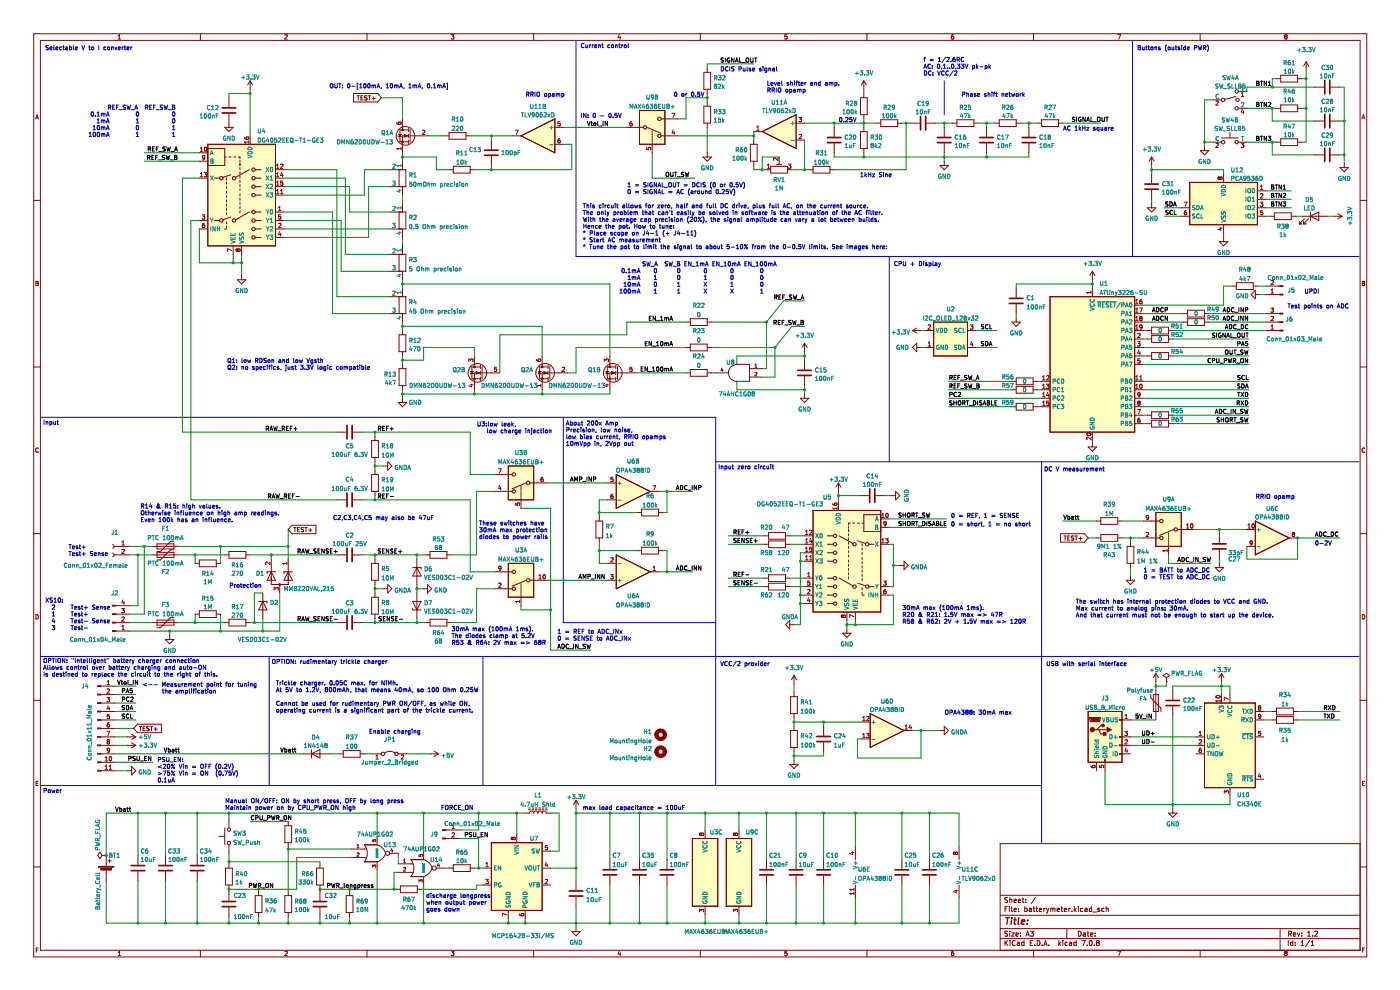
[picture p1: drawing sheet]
<svg xmlns="http://www.w3.org/2000/svg" width="297mm" height="210mm" viewBox="0 0 297 210" stroke-linecap="round" stroke-linejoin="round" font-family="sans-serif">
<g fill="none" stroke="#840000" stroke-width=".21">
<path d="M7.2 7.2h282.7v195.8h-282.7zM8.6 8.6h279.9v193h-279.9zM25.1 8.3h.5M25.1 7.6l.2-.2v.9M42.5 7.2v1.4M60.9 7.4h-.5M60.9 7.4h.1M60.9 7.4v.4l-.5 .5h.5M77.9 7.2v1.4M95.7 7.4h.6l-.3 .3 .3 .1v.4h-.6M113.2 7.2v1.4M131.3 7.3l-.2 .7h.6"/>
<path d="M131.6 7.7v.6M148.5 7.2v1.4M167 7.4h-.5v.4h.4l.1 .4h-.5M183.9 7.2v1.4M202.3 7.4l-.4 .2-.1 .5 .2 .2 .3-.1v-.4l-.3-.1-.2 .2M219.2 7.2v1.4M237.1 7.4h.6l-.4 .9M254.6 7.2v1.4M272.7 7.8l-.2 .1 .2 .4 .3-.2-.1-.3M272.7 7.8l-.2-.2 .2-.2 .3 .1-.1 .3M272.7 7.8h.2M7.6 25.2l.3-.9 .3 .9"/>
<path d="M7.6 25h.5M288.9 25.2l.3-.9 .3 .9M289 25h.4M7.2 42.5h1.4M7.6 59.7l.5 .2-.2 .2 .2 .3-.1 .2h-.4zM288.5 42.5h1.4M289 59.7l.5 .2-.2 .2 .2 .3-.2 .2h-.3zM7.2 77.8h1.4M7.6 60.1h.3M288.5 77.8h1.4M289 60.1h.3M8.1 95.1a.41 .41 0 0 0-.5 .4 .41 .41 0 0 0 .5 .4"/>
<path d="M289.5 95.1a.41 .41 0 0 0-.6 .4 .41 .41 0 0 0 .6 .4M7.2 113.2h1.4M288.5 113.2h1.4M7.6 130.4a.46 .46 0 0 1 .6 .4 .46 .46 0 0 1-.6 .5zM289 130.4a.46 .46 0 0 1 .5 .4 .46 .46 0 0 1-.5 .5zM7.2 148.5h1.4M288.5 148.5h1.4M7.7 166.2h.3M8.1 165.7h-.4v.9h.4M288.5 178.9h-76.3v22.7M289 166.2h.3M289.5 165.7h-.5v.9h.5"/>
<path d="M7.2 183.9h1.4M212.2 199.1h76.3M212.2 197h76.3M212.2 194.1h76.3M212.2 189.9h76.3M213.2 199.5v1.1M213.2 192.8h.4M213.4 200l.4 .6M213.7 192.3h-.5v1.1M213.8 197.6h-.6a.44 .44 0 0 0 .5 .6v.3h-.6M213.8 190.4l-.6 .1a.44 .44 0 0 0 .5 .5v.4h-.6M213.8 199.5l-.6 .6"/>
<path d="M214.1 192.3v.1M214.1 192.7v.7M214.2 190.8h.4l.1 .7M214.2 190.4v1.1M214.2 197.5v.1M214.2 197.9v.7M214.3 199.5v.1M214.3 199.9v.7M214.6 197.9h.6l-.6 .7h.6M214.6 192.3v.9l.2 .2M215.1 193l.5-.1v-.2h-.3l-.2 .1 .1 .5h.4M215.1 191.1l.5-.1v-.2l-.3-.1-.2 .2 .1 .5h.4"/>
<path d="M215.4 199.6a.47 .47 0 0 0-.7 .4 .47 .47 0 0 0 .7 .5M215.5 198.2l.5-.1v-.2h-.3l-.2 .1 .1 .5h.4M215.8 199.9h.4l.1 .7M216 191.1l.5-.1v-.2l-.3-.1-.2 .2 .1 .5h.4M216.1 193.3v.1M216.1 192.7v.1M216.5 197.9v.1M216.5 198.5v.1M216.8 190.7h.4M217 190.4v.9l.2 .2M217.2 199.9h-.3l-.2 .2 .1 .4h.4M217.2 199.5v1.1"/>
<path d="M217.4 192.7h.3l.2 .2-.1 .4h-.4M217.4 192.3v1.1M217.6 191.4v.1M217.6 190.8v.1M217.6 198.6l.4-1.1 .3 1.1M217.7 198.3h.5M218.3 192.7h.5v.7M218.6 197.5h.7l-.4 .4 .3 .1v.5h-.6M218.8 192.9l-.5 .2 .2 .3 .3-.1M219.1 199.5h-.5v1.1h.5M219.2 192.7h.4M219.3 192.3v.9l.3 .2"/>
<path d="M219.7 190.3l-.9 1.4M219.8 192.7h.4M219.9 192.3v.9l.3 .2M220 199.5a.54 .54 0 0 1 .6 .5 .54 .54 0 0 1-.6 .6zM220.5 193l.5-.1-.1-.2h-.3l-.1 .1v.5h.4M221.4 192.7v.7M221.7 192.7l-.3 .2M222 192.7l.2 .7M222.2 193.4l-.2 .3M222.5 192.7l-.3 .7M222.9 192.8l.3-.1 .1 .1M222.9 192.7v.7"/>
<path d="M223.3 192.8l.2-.1h.3v.7M223.3 192.8v.6M224.3 193l.5-.1-.1-.2h-.3l-.1 .1v.5h.4M224.6 199.5v1.1M225 199.9l-.4 .4M225.1 192.7h.4M225.2 192.3v.9l.3 .2M225.5 199.5v.1M225.5 199.9v.7M225.8 193l.5-.1-.1-.2h-.3l-.1 .1v.5h.4M226.3 197v2.1M226.4 199.9h-.3l-.2 .2 .1 .4h.4"/>
<path d="M226.7 192.7v.7M226.9 199.9h.4v.7M227 192.7l-.3 .2M227.4 193.3v.1M227.9 192.3v1.1M228 193l.3 .4M228.3 192.7l-.4 .4M228.3 199.9h-.3l-.2 .2 .1 .4h.4M228.3 199.5v1.1M228.8 192.3v.1M228.8 192.7v.7M228.8 197.5a.54 .54 0 0 1 .6 .6 .54 .54 0 0 1-.6 .5z"/>
<path d="M229.5 199.5h.7l-.4 1.1M229.7 192.7h-.3l-.2 .2 .1 .4h.4M229.8 197.9h.4l.1 .7M230.2 192.7h.4v.7M230.3 198.1l-.5 .2 .1 .3 .4-.1M230.6 197.9h.4M230.6 192.9l-.5 .2 .2 .3 .3-.1M230.8 197.5v.9l.2 .2M231.2 199.6l.1-.1a.51 .51 0 0 1 .4 .6 .51 .51 0 0 1-.5 .4l-.1-.3zM231.3 198.2l.5-.1v-.2h-.3l-.2 .1 .1 .5h.4M231.6 192.7h-.3l-.2 .2 .1 .4h.4M231.6 192.3v1.1"/>
<path d="M231.8 193.5h.8M232.3 198.5v.1M232.3 197.9v.1M232.8 200l-.2 .2 .2 .4 .4-.2-.2-.4M232.8 200l-.2-.2 .2-.3 .4 .2-.2 .3M232.8 200h.2M232.8 192.9l.5 .3-.2 .2-.3-.1M232.8 192.8v.1M233.2 192.7h-.2l-.2 .1M234.2 192.7h-.3l-.2 .2 .1 .4h.4M234.7 192.8l.4-.1v.7M234.7 192.3v1.1"/>
<path d="M271.6 197v4.6M273.3 199.5v1.1M273.4 198.1l.5-.1v-.4l-.5-.1v1.1M273.6 198.1l.4 .5M274.3 199.9h-.4l-.2 .2 .1 .4h.5M274.3 199.5v1.1M274.4 198.2l.5-.1-.1-.2h-.3l-.1 .1v.5h.4M274.8 199.9v.1M275.2 197.9l.3 .7 .2-.7M276 199.8l.3-.3v1.1M276.1 198.5v.1M276.1 197.9v.1"/>
<path d="M277.4 198.6h.6M277.4 197.8l.3-.3v1.1M277.8 199.5l-.9 1.3M278.1 199.8l.3-.3v1.1M278.5 198.5v.1M278.9 197.6l.4-.1 .2 .3-.6 .8h.6M288.5 183.9h1.4M7.7 201.5h.3M8.1 201.1h-.4v.9M25.1 202l.2-.2v.9M25.1 202.7h.5M42.5 201.6v1.4"/>
<path d="M60.9 201.8l-.5 .1M60.9 201.8v.1M60.9 201.9v.3l-.5 .5h.5M77.9 201.6v1.4M95.7 201.8h.6l-.3 .3 .3 .1v.4h-.6M113.2 201.6v1.4M131.3 201.7l-.2 .7h.6M131.6 202.1v.6M148.5 201.6v1.4M167 201.8h-.5v.4h.4l.1 .4h-.5M183.9 201.6v1.4M202.3 201.8l-.4 .2-.1 .5 .2 .2 .3-.1v-.4l-.3-.1-.2 .2"/>
<path d="M216.3 200.1l-.5 .2 .1 .3 .4-.1M218.6 200h.3M219.2 201.6v1.4M219.5 200.5v.1M221.1 200.5v.1M221.4 200.6l.4-1.1 .3 1.1M221.5 200.3h.5M222.5 200.5v.1M224.7 200.2l.3 .4M227.3 200.1l-.5 .2 .2 .3 .3-.1M230.6 200.5v.1M232.1 200.5v.1"/>
<path d="M237.1 201.8h.6l-.4 .9M254.6 201.6v1.4M272.7 202.2l-.2-.2 .2-.2 .3 .2-.1 .2M272.7 202.2l-.2 .1 .2 .4 .3-.2-.1-.3M272.7 202.2h.2M274.8 200.5v.1M276 200.6h.6M278.1 200.6h.6M289.1 201.5h.3M289.5 201.1h-.4v.9"/>
</g>
<path d="M213.4 194.6h.8M213.8 194.6l-.2 1.5M214.6 195.1l-.1 1M214.6 194.6v.2M215.1 195.1h.5M215.3 194.6l-.1 1.3 .3 .2M216.1 194.6l-.1 1.3 .2 .2M216.7 195.6l.7-.1-.1-.3h-.5l-.2 .7 .2 .2 .4-.1M217.9 195.9v.2M218 195.2v.1" fill="none" stroke="#840000" stroke-width=".28"/>
<path d="M184.6 151.4l7.2 3.6-7.2 3.6z" fill="#ffffc2"/>
<path d="M184.6 151.4l7.2 3.6-7.2 3.6z" fill="none" stroke="#840000" stroke-width=".21"/>
<path d="M255.5 149.1h10.8v18h-10.8z" fill-rule="evenodd" fill="#ffffc2"/>
<path d="M255.5 149.1h10.8v18h-10.8z" fill="none" stroke="#840000" stroke-width=".21"/>
<path d="M230.8 150.9h7.2v10.8h-7.2z" fill-rule="evenodd" fill="#ffffc2"/>
<path d="M230.8 150.9h7.2v10.8h-7.2z" fill="none" stroke="#840000" stroke-width=".21"/>
<path d="M172.5 108.3h14.3v21.5h-14.3z" fill-rule="evenodd" fill="#ffffc2"/>
<path d="M172.5 108.3h14.3v21.5h-14.3z" fill="none" stroke="#840000" stroke-width=".21"/>
<path d="M44.1 30.6h14.3v21.6h-14.3z" fill-rule="evenodd" fill="#ffffc2"/>
<path d="M44.1 30.6h14.3v21.6h-14.3z" fill="none" stroke="#840000" stroke-width=".21"/>
<path d="M130.7 100.6l7.2 3.6-7.2 3.6z" fill="#ffffc2"/>
<path d="M130.7 100.6l7.2 3.6-7.2 3.6z" fill="none" stroke="#840000" stroke-width=".21"/>
<path d="M107.8 98.8h5.4v7.2h-5.4z" fill-rule="evenodd" fill="#ffffc2"/>
<path d="M107.8 98.8h5.4v7.2h-5.4z" fill="none" stroke="#840000" stroke-width=".21"/>
<path d="M110.5 28.8l7.2-3.6v7.2z" fill="#ffffc2"/>
<path d="M110.5 28.8l7.2-3.6v7.2z" fill="none" stroke="#840000" stroke-width=".21"/>
<path d="M135.7 23.4h5.3v7.2h-5.3z" fill-rule="evenodd" fill="#ffffc2"/>
<path d="M135.7 23.4h5.3v7.2h-5.3z" fill="none" stroke="#840000" stroke-width=".21"/>
<path d="M146.9 177.9h5.4v14.3h-5.4z" fill-rule="evenodd" fill="#ffffc2"/>
<path d="M146.9 177.9h5.4v14.3h-5.4z" fill="none" stroke="#840000" stroke-width=".21"/>
<path d="M154.1 177.9h5.4v14.3h-5.4z" fill-rule="evenodd" fill="#ffffc2"/>
<path d="M154.1 177.9h5.4v14.3h-5.4z" fill="none" stroke="#840000" stroke-width=".21"/>
<path d="M104.2 178.8h10.8v14.3h-10.8z" fill-rule="evenodd" fill="#ffffc2"/>
<path d="M104.2 178.8h10.8v14.3h-10.8z" fill="none" stroke="#840000" stroke-width=".21"/>
<path d="M107.8 119.5h5.4v7.2h-5.4z" fill-rule="evenodd" fill="#ffffc2"/>
<path d="M107.8 119.5h5.4v7.2h-5.4z" fill="none" stroke="#840000" stroke-width=".21"/>
<path d="M130.7 117.7l7.2 3.6-7.2 3.6z" fill="#ffffc2"/>
<path d="M130.7 117.7l7.2 3.6-7.2 3.6z" fill="none" stroke="#840000" stroke-width=".21"/>
<path d="M266.3 110.5l7.2 3.6-7.2 3.6z" fill="#ffffc2"/>
<path d="M266.3 110.5l7.2 3.6-7.2 3.6z" fill="none" stroke="#840000" stroke-width=".21"/>
<path d="M245.2 108.7h5.4v7.2h-5.4z" fill-rule="evenodd" fill="#ffffc2"/>
<path d="M245.2 108.7h5.4v7.2h-5.4z" fill="none" stroke="#840000" stroke-width=".21"/>
<path d="M222.8 62.9h17.9v28.8h-17.9z" fill-rule="evenodd" fill="#ffffc2"/>
<path d="M222.8 62.9h17.9v28.8h-17.9z" fill="none" stroke="#840000" stroke-width=".21"/>
<path d="M252.4 38.7h14.3v9h-14.3z" fill-rule="evenodd" fill="#ffffc2"/>
<path d="M252.4 38.7h14.3v9h-14.3zM77.3 179.2h2.7M77.3 182.8h2.7M87.2 185.9h2.7M87.2 182.3h2.7" fill="none" stroke="#840000" stroke-width=".21"/>
<path d="M161.7 27.9l7.2-3.6v7.2z" fill="#ffffc2"/>
<path d="M161.7 27.9l7.2-3.6v7.2z" fill="none" stroke="#840000" stroke-width=".21"/>
<path d="M198.1 68.3h7.1v7.2h-7.1z" fill-rule="evenodd" fill="#ffffc2"/>
<g fill="none" stroke="#840000" stroke-width=".21">
<path d="M75 19.8h5.1l.8 .9-.8 .9h-5.1zM75.7 20.3h.6M76 20.3v.9M76.6 20.7h.3M77 20.3h-.4v.9h.4M77.8 20.4h-.4a.38 .38 0 0 0 .4 .5v.3h-.5M78.1 20.3h.5M78.4 20.3v.9M78.9 20.9h.7M79.3 20.5v.7M198.1 68.3h7.1v7.2h-7.1zM61.9 111.4h5.1v1.8h-5.1l-.8-.9z"/>
<path d="M62.3 111.9h.5M62.6 111.9v.9M63.1 112.3h.3M63.5 111.9h-.4v.9h.4M64.4 111.9l-.5 .1a.38 .38 0 0 0 .5 .4l-.1 .3h-.4M64.7 111.9h.5M64.9 111.9v.9M65.5 112.4h.7M65.8 112.1v.7M225 113.2h5l.8 .9-.8 .9h-5zM225.7 113.7h.5M225.9 113.7v.9"/>
<path d="M226.5 114.1h.3M226.9 113.7h-.4v.9h.4M227.8 113.7l-.5 .1a.38 .38 0 0 0 .4 .4v.3h-.4M228 113.7h.6M228.3 113.7v.9M228.9 114.2h.6M229.2 113.9v.7M29.2 153.6h5v1.8h-5l-.8-.9zM29.5 154.1h.5M29.8 154.1v.9M30.3 154.5h.3M30.8 154.1h-.5v.9h.5"/>
<path d="M31.6 154.1l-.4 .1a.38 .38 0 0 0 .4 .4l-.1 .3h-.4M31.9 154.1h.5M32.1 154.1v.9M32.7 154.6h.7M33 154.3v.7M167.7 155h1.5v3.6h-1.5zM168.4 154.1v.9M168.4 158.6v.9M174.7 154.1v1.9M174.7 157.5v2M182.8 153.2h1.8M182.8 156.8h1.8"/>
<path d="M183 152.9h.5M183 152.2l.3-.2v.9M183 155.8l.3-.2v.9M183 156.5h.5M183.8 155.6h.6l-.3 .3 .2 .1v.4h-.5M183.9 152.1l.3-.1 .2 .2-.6 .7h.6M184.6 151.4l7.2 3.6-7.2 3.6zM191.8 155h1.8M192 154.7h.5M192 154l.2-.2v.9M193.1 153.7l-.3 .7h.6M193.3 154.1v.6"/>
<path d="M199.4 155h.9M200.3 154.1l.9 .9-.9 .9zM230.8 150.9h7.2v10.8h-7.2zM253.7 156.3h1.8M253.7 158.1h1.8M253.7 159.9h1.8M254.4 156h.5M254.4 155.4l.2-.3v.9M254.4 157l.3-.1 .2 .3-.6 .6h.6M254.8 158.7l-.4 .2v.5l.1 .2 .3-.1v-.4h-.3l-.1 .1M255.5 149.1h10.8v18h-10.8zM258 147.7a.44 .44 0 0 1 .5-.2 .44 .44 0 0 1 .3 .4 .44 .44 0 0 1-.5 .2 .44 .44 0 0 1-.3-.4z"/>
<path d="M258.8 148.4v.5M258.8 148.7h-.9l.3 .2M259.1 147.3v1.8M260.6 148.3l-.9-.4v.6M260.9 147.3v1.8M266.3 156.3h1.8M266.3 150.9h1.8M266.3 152.7h1.8M266.9 149.9l.2 .2M266.9 149.9h.1M266.9 149.9l.2-.2 .4 .2M267.1 150.1l-.2 .2 .2 .3 .4-.1-.2-.4"/>
<path d="M267.1 150.1h.2M267.4 155.1h-.4l-.1 .4h.5v.4h-.5M267.5 149.9h.1M267.5 151.9l-.2 .2-.3-.1v-.4l.3-.1 .2 .2-.1 .5-.4 .2M267.5 149.9l-.2 .2M269.9 152.7h.9M270.8 152h3.6v1.4h-3.6zM274.4 152.7h.9M167.5 162.1h1.8l-.9 .9zM168.4 161.2v.9M181.5 179.7v2.6M203.4 179.7v2.6"/>
<path d="M247.9 172.5h1.8l-.9 .9zM248.8 171.6v.9M259.7 168.3v-.6l.4 .3v-.2h.4v.5M260.9 167.1v1.8M266.3 165.3h1.8M267.2 164.1l-.3 .6h.6M267.4 164.4v.6M162.6 182.3v2M162.6 185.8v1.9M168.9 182.3v2M168.9 185.8v1.9M174.7 182.3v2"/>
<path d="M174.7 185.8v1.9M180.6 180.8h.6M180.9 180.7v.6l-.7-.3M181.2 188.4v.5M181.2 189.3v.5M181.2 189.5h-.9l.2 .3M181.2 188.7h-.9l.2 .2M181.5 187.7v2.7M191.3 182.3v2M191.3 185.8v1.9M197.2 182.3v2M197.2 185.8v1.9"/>
<path d="M202.6 188.9h.6M202.6 180.9l-.1-.2-.2 .2 .1 .4 .2-.2M202.6 180.9l.2-.2 .4 .2-.2 .4-.4-.2M202.6 180.9v.2M202.9 188.8v.5l-.7-.2M203.4 187.7v2.7"/>
</g>
<g fill="none" stroke="#0000c2" stroke-width=".21">
<path d="M10.3 9.7l-.5 .1a.38 .38 0 0 0 .4 .4v.3h-.4M10.6 10.3l.4-.1v-.2l-.4 .1 .1 .4h.3M11.4 9.7v.7l.1 .2M11.8 10.3l.5-.1-.1-.2-.4 .1 .1 .4h.3M13 10h-.2l-.2 .1 .1 .4h.3M13.3 10h.3M13.4 9.7v.7l.2 .2M13.9 10h.4v.6M14.3 10.2l-.4 .2 .1 .2 .3-.1M14.8 10.5h.3M14.8 10l.3 .1v.4M14.8 9.7v.9"/>
<path d="M15.1 10.5h.1M15.6 9.7v.7l.1 .2M16 10.3l.4-.1v-.2l-.4 .1v.4h.4M17.4 9.7l.3 .9 .3-.9M18.8 10h.4M18.9 9.7v.7l.3 .2M19.5 10.1h.3v.4h-.3zM21 9.7v.9M22.5 10h-.3l-.2 .1 .1 .4h.4M22.8 10.5h.1M22.8 10.1h.4v.4h-.3zM23.6 10.1l.4-.1v.6"/>
<path d="M23.6 10v.6M24.4 10l.2 .6 .2-.6M25.1 10.3l.4-.1v-.2l-.4 .1v.4h.4M25.9 10v.6M26.2 10l-.3 .1M26.3 10h.4M26.5 9.7v.7l.2 .2M26.9 10.3l.5-.1-.1-.2-.4 .1 .1 .4h.3M27.8 10v.6M28 10l-.2 .1M70.1 17.9l.2-.2 .3 .2-.1 .7-.4-.1zM71 17.7v.8l.2 .1 .3-.1v-.8"/>
<path d="M71.8 17.7h.6M72.1 17.7v.9M72.7 18.6h.1M72.7 18.1v.1M73.8 17.8l.1-.1a.44 .44 0 0 1 .4 .5 .44 .44 0 0 1-.4 .4l-.2-.3zM74.6 18.3h.7M76 17.7h-.2v1.2h.2M76.3 18.6h.5M76.3 18l.2-.3v.9M77.2 17.8l.2-.1a.44 .44 0 0 1 .3 .5 .44 .44 0 0 1-.4 .4l-.2-.3zM78.1 17.8l.1-.1a.44 .44 0 0 1 .3 .5 .44 .44 0 0 1-.4 .4l-.1-.3zM78.9 18v.6"/>
<path d="M78.9 18.1l.3-.1 .1 .2M79.3 18.2l.3-.1 .1 .5M79.3 18.2v.4M80 18.6l.3-.9 .3 .9M80.1 18.4h.4M80.9 18.6l-.1 .2M81.9 18.6h.5M81.9 18l.3-.3v.9M82.9 17.8l.1-.1a.44 .44 0 0 1 .3 .5 .44 .44 0 0 1-.4 .4l-.1-.3zM83.7 18.1l.2-.1 .2 .2M83.7 18v.6M84.1 18.2l.3-.1 .1 .5"/>
<path d="M84.1 18.2v.4M84.8 18.6l.3-.9 .3 .9M84.8 18.4h.5M85.7 18.6l-.1 .2M86.7 18.6h.5M86.7 18l.3-.3v.9M87.6 18.1l.3-.1 .1 .2M87.6 18v.6M88 18.2l.3-.1 .1 .5M88 18.2v.4M88.7 18.6l.3-.9 .3 .9M88.8 18.4h.4"/>
<path d="M89.6 18.6l-.1 .2M90.7 17.8l.2-.1a.44 .44 0 0 1 .3 .5 .44 .44 0 0 1-.4 .4l-.1-.3zM91.6 18.6h.1M91.9 18.6h.6M91.9 18l.3-.3v.9M92.8 18.1l.3-.1 .1 .2M92.8 18v.6M93.2 18.2l.4-.1v.5M93.2 18.2v.4M93.9 18.6l.3-.9 .3 .9M94 18.4h.4M94.7 17.7h.2v1.2h-.2"/>
<path d="M113.5 19.5v.9M113.9 19.7l.2-.2 .3 .2v.7l-.5-.1zM115.6 19.9h.3v.5h-.3zM116.4 19.9l.2-.1 .2 .2-.1 .4h-.3M116.4 19.8v.9M117.2 19.9l.4 .1v.4h-.3l-.1-.3h.4M118 19.9l.2-.1 .2 .2M118 19.8v.6M118.4 20l.3-.1 .1 .5M118.4 20v.4M119.2 19.9l.2-.1 .2 .2-.1 .4h-.3M119.2 19.8v.9"/>
<path d="M122.2 8.6v45.8h166.1M123.9 9.3a.4 .4 0 0 0-.6 .4 .4 .4 0 0 0 .6 .3M124.3 9.5v.6l.4-.1M124.7 9.5v.6M125.1 9.5v.6M125.3 9.5l-.2 .2M125.6 9.5v.6M125.9 9.5l-.3 .2M126.2 9.8l.4-.1-.1-.1h-.3v.5h.3M127 9.5v.6M127 9.6h.3l.1 .5M127.7 9.5h.3"/>
<path d="M127.8 9.2v.8l.2 .1M129.4 9.6l-.3-.1-.2 .2 .1 .4h.4M129.7 9.6h.4v.5l-.4-.1zM130.6 9.6h.3v.5M130.6 9.5v.6M131.2 9.5h.4M131.4 9.2v.8l.2 .1M131.9 9.5v.6M132.1 9.5l-.2 .2M132.4 9.6h.4v.5l-.4-.1zM133.3 9.2v.8l.1 .1M143.2 19.6l.1-.1a.44 .44 0 0 1 .3 .5 .44 .44 0 0 1-.4 .4l-.1-.3z"/>
<path d="M144.7 19.9h.4l-.1 .5h-.3zM145.5 19.8v.6M145.7 19.8l-.2 .2M146.8 19.6l.1-.1a.44 .44 0 0 1 .3 .5 .44 .44 0 0 1-.4 .4l-.1-.3zM148.4 19.5h-.4v.5l.4-.1v.5h-.4M148.7 19.5l.3 .9 .3-.9M153 14.2a.45 .45 0 0 1 .5 .4 .45 .45 0 0 1-.5 .5zM154.4 14.2a.4 .4 0 0 0-.5 .4 .4 .4 0 0 0 .5 .4M154.8 14.2v.9M155.7 14.2h-.5a.38 .38 0 0 0 .5 .5l-.1 .3h-.4M156.8 14.6h.4v-.4h-.4v.9M157.7 14.5v.5h.4"/>
<path d="M158.1 14.5v.6M158.5 14.2v.7l.1 .2M159.2 14.5h-.2l-.1 .1 .4 .3M159.3 14.9l-.4 .1M159.3 14.9h.1M159.6 14.8l.5-.1-.1-.2-.4 .1 .1 .4h.3M161.4 14.5h-.2l-.1 .1 .4 .3M161.5 14.9l-.4 .1M161.5 14.9h.1M161.9 14.2h.1M161.9 14.5v.6M162.7 15h-.4v-.5h.4v.7l-.2 .2-.2-.1"/>
<path d="M162.9 19.1h.4l.1-.4-.5-.1v.9M162.9 17.2v.9h.4M163.1 14.5v.6M163.1 14.5h.3l.1 .6M163.1 19.1l.3 .4M163.6 17.8l.4-.1v-.2l-.4 .1v.5h.4M163.8 19.1h.4v-.4l-.4-.1v.9M163.9 14.5h.3l.1 .6M164 19.1l.3 .4M164.3 14.7l-.4 .1 .1 .3 .3-.1M164.3 17.5l.2 .6 .2-.6M164.7 18.6v.9"/>
<path d="M164.7 14.2v.7l.1 .2M165 17.8l.4-.1v-.2l-.4 .1 .1 .5h.3M165.1 18.8l.2-.2 .3 .2-.1 .7-.4-.1zM165.8 17.2v.8l.2 .1M166.7 19h.4v.5h-.4zM167.3 17.5l-.4 .1 .4 .2v.3h-.4M167.5 19l.3-.1 .2 .2-.1 .4h-.4M167.5 18.9v.9M167.7 17.2v.9M167.7 17.6l.4-.1v.6M168.4 19h.3v.5M168.5 17.2v.1"/>
<path d="M168.5 17.5v.6M168.7 19.2l-.4 .1 .1 .2h.3M168.8 17.5h.4M169.2 19l.2-.1 .2 .2M169.2 18.9v.6M169.2 17.2l-.2 .1v.8M169.3 17.5h.4M169.5 17.2v.8l.2 .1M169.6 19.1l.3-.1v.5M169.6 19.1v.4M169.9 17.8l.5-.1-.1-.2-.4 .1 .1 .5h.3M170.4 19l.2-.1 .2 .2-.1 .4h-.3"/>
<path d="M170.4 18.9v.9M170.7 17.5v.6M171 17.5l-.3 .2M172 17.5h.3l.1 .6M172.4 17.7l-.5 .2 .2 .2h.3M172.8 17.6l.3-.1 .1 .6M172.8 17.5v.6M173.6 18l.1 .1M173.7 18.1h.3M174 17.5l-.4 .1v.4M174 17.2v.9M175.1 17.5h.4v.6"/>
<path d="M175.5 17.7l-.4 .2 .1 .2h.3M175.9 17.6l.3-.1 .1 .1M175.9 17.5v.6M176.3 17.6l.3-.1 .1 .6M176.3 17.6v.5M177.1 17.5h.3l.1 .2v.4h-.4M177.1 17.5v.9M177.9 18v.1M196 12.5h.3M196 14.5l.3-.9 .3 .9M196.1 14.2h.4M196.1 15.1a.45 .45 0 0 1 .5 .4 .45 .45 0 0 1-.5 .5z"/>
<path d="M196.3 12.2l-.2 .1v.8M197.3 12.6h.7M197.3 12.8h.7M197.4 13.7a.4 .4 0 0 0-.6 .4 .4 .4 0 0 0 .6 .3M197.5 15.1a.4 .4 0 0 0-.5 .4 .4 .4 0 0 0 .5 .4M197.8 14.4v.1M197.8 14h.1M197.9 15.4v.1M197.9 15.9v.1M198.9 15.1l.3 .9 .3-.9M198.9 13.7l.2-.1a.44 .44 0 0 1 .3 .5 .44 .44 0 0 1-.4 .4l-.2-.3zM199.1 12.4l.2-.2v.9"/>
<path d="M199.1 13.1h.5M199.8 14.5l-.1 .1M200.1 13.9l.3-.3v.9M200.1 14.5h.5M200.3 15.1a.4 .4 0 0 0-.6 .4 .4 .4 0 0 0 .6 .4M200.3 17.1v7.2M200.6 12.1l-.8 1.2M200.8 12.2h.4l.2 .2-.6 .7h.6M201 14.4v.1M201.2 15.1a.4 .4 0 0 0-.6 .4 .4 .4 0 0 0 .6 .4M201.4 14.4v.1M201.7 13v.1"/>
<path d="M201.9 13.7l.1-.1a.44 .44 0 0 1 .4 .5 .44 .44 0 0 1-.4 .4l-.2-.3zM202.2 15l-.8 1.2M202.5 15.1h.3l.2 .2-.6 .7h.6M202.6 12.2l-.4 .2-.1 .5 .2 .2 .3-.1v-.5h-.3l-.2 .2M202.8 14.5l-.1 .1M203 12.6h.5v-.4h-.5v.9M203.1 13.6h.5l-.3 .4h.3v.4h-.5M203.2 12.6l.3 .5M203.9 13.6h.6l-.3 .4h.2v.4h-.5M204.4 12.2a.4 .4 0 0 0-.5 .4 .4 .4 0 0 0 .5 .4M204.7 13.6l.3 .9 .3-.9M205.1 19.9h.3l.1 .5"/>
<path d="M205.1 19.5v.9M205.9 19.9l.4 .1v.4h-.3l-.1-.3h.4M206.3 13.9v.9M206.3 14l.3-.1 .1 .2v.4h-.4M206.7 20h.1M207 19.9l-.3 .1M207.1 13.6v.9M207.2 14.2l.3 .3M207.5 13.9l-.4 .3M207.9 14.2h.6M208.8 20h.1M209 14l.2-.1 .2 .2-.1 .4h-.3"/>
<path d="M209 13.9v.9M209.2 19.9l-.4 .1M209.6 19.9h.4v.5M209.6 19.5v.9M209.8 13.6v.9M209.9 14.2l.2 .3M210.1 13.9l-.3 .3M210.4 19.5v.1M210.4 19.8v.6M210.7 19.8h.4M211.1 19.5l-.2 .2v.7M211.2 19.8h.4"/>
<path d="M211.4 19.5v.8l.2 .1M212.6 19.8v.6M212.6 19.9h.3v.5M214 19.8h.4M214.1 19.5v.8l.3 .1M214.6 19.8l.1 .6 .2-.4 .2 .4 .2-.6M215.6 19.9h.4l-.1 .5h-.3zM216.4 19.8v.6M216.7 19.8l-.3 .2M217 19.5v.9M217.3 19.8l-.3 .4M240.3 8.6v45.8"/>
<path d="M241.4 9.7l.5 .1-.2 .3 .3 .3-.2 .2h-.4zM241.4 10.1h.3M242.3 10l.1 .5h.3M242.7 10v.6M243 10h.4M243.2 9.7v.7l.2 .2M243.5 10h.4M243.7 9.7v.7l.2 .2M244.2 10.1h.4v.4h-.4zM244.6 10.5h-.1M245 10v.6M245 10.1l.3-.1 .1 .6"/>
<path d="M246.1 10l-.3 .1 .3 .2v.2h-.3M247.5 9.5a1.03 1.03 0 0 0 0 1.4M247.8 10.1h.4v.4h-.4zM248.6 10l.1 .5h.3M249 10.5h.1M249 10v.6M249.3 10h.4M249.4 9.7v.7l.3 .2M250.3 10l-.4 .1 .4 .2v.2h-.4M250.7 9.7v.1M250.7 10v.6M251.5 9.7v.9"/>
<path d="M251.5 10h-.3l-.1 .1v.4h.4M251.9 10.3l.4-.1v-.2l-.4 .1v.4h.4M253.8 10.1h-.4M253.8 10.1v-.4h-.4v.9M253.8 10.1h.1M254.2 9.7l.2 .9 .2-.7 .1 .7 .3-.9M255.3 10.1h.4l.1-.3-.5-.1v.9M255.5 10.1l.3 .5M256.1 9.5a1.03 1.03 0 0 1 0 1.4M18.9 29h.5M18.9 28.3l.2-.2v.9M19.4 23.8l.1-.1a.44 .44 0 0 1 .4 .5 .44 .44 0 0 1-.5 .4l-.1-.3z"/>
<path d="M19.7 27.5h.6M19.7 26.9l.3-.3v.9M19.8 28.2l.2-.1a.44 .44 0 0 1 .3 .4 .44 .44 0 0 1-.4 .4l-.2-.3zM20.2 28.9h-.1M20.2 24.5v.1M20.6 24.6h.5M20.6 24l.3-.3v.9M20.6 25.4l.3-.2v.9M20.6 26.1h.5M20.7 28.2l.1-.1a.44 .44 0 0 1 .3 .4 .44 .44 0 0 1-.4 .4l-.1-.3zM20.7 26.7l.1-.1a.44 .44 0 0 1 .3 .5 .44 .44 0 0 1-.4 .4l-.1-.3zM21.5 25.6l.3-.1 .1 .1"/>
<path d="M21.5 27l.3-.1 .1 .2M21.5 24v.6M21.5 25.5v.6M21.5 26.9v.6M21.5 28.4v.6M21.5 24.1l.3-.1 .1 .2M21.5 28.5l.3-.1 .1 .1M21.9 24.2l.3-.1 .1 .5M21.9 24.2v.4M21.9 25.6v.5M21.9 27.1v.4M21.9 28.5v.5"/>
<path d="M21.9 25.6l.3-.1 .1 .6M21.9 27.1l.3-.1 .1 .5M21.9 28.5l.3-.1 .1 .6M22.6 24.6l.3-.9 .3 .9M22.6 26.1l.3-.9 .3 .9M22.6 27.5l.3-.9 .3 .9M22.6 29l.3-.9 .3 .9M22.7 24.4h.4M22.7 25.8h.4M22.7 27.3h.4M22.7 28.7h.4M23.2 22.8l.3 .4"/>
<path d="M23.4 22.7l-.4 .1M23.5 22.7l-.1-.4h-.4v.9M23.5 22.7h-.1M23.9 22.7h.3M24.3 22.3h-.4v.9h.4M24.7 22.7h.3M25.1 22.3h-.4v.9M25.3 23.3h.6M26.1 23.1h.4M26.6 23.1h-.1M26.6 22.3l-.4 .1a.38 .38 0 0 0 .4 .4v.3M26.9 22.3l.2 .9 .2-.7 .2 .7 .2-.9"/>
<path d="M27.8 23.3h.7M28.6 23.2l.3-.9 .3 .9M28.7 22.9h.4M28.9 26.1h.5M28.9 25.4l.3-.2v.9M28.9 28.3l.3-.2v.9M28.9 29h.5M29 26.7l.1-.1a.44 .44 0 0 1 .3 .5 .44 .44 0 0 1-.4 .4l-.1-.3zM29 23.8l.1-.1a.44 .44 0 0 1 .3 .5 .44 .44 0 0 1-.4 .4l-.1-.3zM30.9 22.8l.4-.1v-.3l-.4-.1v.9M31.1 22.8l.3 .4M31.8 22.7h.3"/>
<path d="M32.2 22.3h-.4v.9h.4M32.6 22.7h.3M33 22.3h-.4v.9M33.1 23.3h.7M34.5 22.3l-.5 .1a.38 .38 0 0 0 .5 .4l-.1 .3h-.4M34.8 22.3l.2 .9 .2-.7 .2 .7 .2-.9M35.7 23.3h.7M36.6 22.3l.5 .2-.2 .2 .2 .3-.2 .2h-.3zM36.6 22.7h.3M36.6 27.5h.5M36.6 26.9l.2-.3v.9M36.6 28.3l.2-.2v.9"/>
<path d="M36.6 29h.5M36.7 23.8l.1-.1a.44 .44 0 0 1 .3 .5 .44 .44 0 0 1-.4 .4l-.1-.3zM36.7 25.2h.1a.44 .44 0 0 1 .3 .4 .44 .44 0 0 1-.4 .4l-.1-.3zM36.7 25.2v.1M111.7 20h.4l.1-.4-.5-.1v.9M111.9 20l.3 .4M112.6 20h.4l.1-.4-.5-.1v.9M112.8 20l.3 .4M123.4 24v.9M124.3 24v.9l-.5-.9v.9M124.7 24.4v.1M124.7 24.8v.1"/>
<path d="M125.9 24.1l.1-.1a.44 .44 0 0 1 .3 .5 .44 .44 0 0 1-.4 .4l-.1-.3zM127.4 24.6h.7M129.2 24.1l.2-.1a.44 .44 0 0 1 .3 .5 .44 .44 0 0 1-.4 .4l-.2-.3zM130 24.8v.1M130.9 24h-.4l-.1 .5 .5-.1v.4h-.5M131.2 24l.3 .9 .3-.9M133.2 39.6h.5M133.2 39l.3-.3v.9M134.8 39.2h.7M134.8 39.4h.7M137.1 38.8h-.5a.38 .38 0 0 0 .4 .5v.3h-.5M137.4 38.7v.9"/>
<path d="M138.3 38.8a.41 .41 0 0 0-.5 .4 .41 .41 0 0 0 .6 .4v-.3h-.2M139.3 38.7v.9l-.5-.9v.9M139.6 39.6l.3-.9 .3 .9M139.7 39.4h.4M140.5 38.7v.9h.4M141 39.7h.7M141.9 38.9l.2-.2 .3 .2-.1 .7-.4-.1zM142.8 38.7v.8l.2 .1 .3-.1v-.8M143.6 38.7h.6M143.9 38.7v.9M145.1 39.2h.7M145.1 39.4h.7"/>
<path d="M146.9 38.7a.45 .45 0 0 1 .6 .5 .45 .45 0 0 1-.6 .4zM147.6 20.4h.1M148.3 38.8a.4 .4 0 0 0-.5 .4 .4 .4 0 0 0 .5 .4M148.7 38.7v.9M149.6 38.8h-.4a.38 .38 0 0 0 .4 .5l-.1 .3h-.4M151 38.6a1.03 1.03 0 0 0 0 1.4M151.4 38.8l.1-.1a.44 .44 0 0 1 .3 .5 .44 .44 0 0 1-.4 .4l-.1-.3zM152.8 39.1h.4v.5h-.4zM153.6 39v.6M153.9 39l-.3 .2M154.9 38.8l.2-.1a.44 .44 0 0 1 .3 .5 .44 .44 0 0 1-.4 .4l-.2-.3zM155.7 39.6h.1"/>
<path d="M156.6 38.7h-.4l-.1 .5 .5-.1v.5h-.5M156.9 38.7l.3 .9 .3-.9M157.7 38.6a1.03 1.03 0 0 1 0 1.4M178.2 25l.1-.1a.44 .44 0 0 1 .3 .5 .44 .44 0 0 1-.4 .4l-.1-.3zM179 25.7v.1M179.4 25l.3-.1 .2 .3-.6 .6h.6M180.7 24.9h-.4l-.1 .5 .5-.1v.4h-.5M181 24.9l.3 .9 .3-.9M182.6 36.9l.2-.3v.9M182.6 37.5h.5M183.5 36.6v.9M183.6 37.2l.2 .3"/>
<path d="M183.8 36.9l-.3 .3M184.2 36.6v.9M184.2 37h.5M184.7 36.6v.9M185.1 36.9h.4l-.4 .6h.4M187 36.6l-.4 .1a.38 .38 0 0 0 .4 .5v.3h-.5M187.4 36.6v.1M187.4 36.9v.6M187.9 37l.3-.1v.6M187.9 36.9v.6M188.6 37.2l.4-.1v-.2l-.4 .1 .1 .5h.3M204.2 20h.4l.1-.4-.5-.1v.9"/>
<path d="M206.7 20l.3 .3-.1 .1h-.2M207.4 20.1h.4v-.2l-.4 .1v.4h.4M208.8 20l.4 .3-.1 .1h-.3M213.3 20.1h.5l-.1-.2-.4 .1 .1 .4h.3M217.1 20.1l.2 .3M225.6 27.6l.3-.9 .3 .9M225.7 27.4h.4M227 26.8a.4 .4 0 0 0-.5 .4 .4 .4 0 0 0 .5 .3M228 27.6h.6M228 27l.3-.3v.9M228.9 26.7v.9M229 27.3l.3 .3"/>
<path d="M229.3 27l-.4 .4M229.7 26.7v.9M229.7 27.2h.5M230.2 26.7v.9M230.5 27h.5l-.5 .6h.5M232.3 27.1l-.2-.1-.1 .2 .4 .3M232.4 27.5l-.4 .1M232.4 27.5h.1M233.1 27.6l-.4-.1 .1-.4h.3v.8M233.6 27v.6l.3-.1M233.9 27v.6M234.4 27.1h.3l.1 .5"/>
<path d="M234.8 27.2l-.5 .2 .2 .2h.3M235.2 27v.6M235.4 27l-.2 .2M235.7 27.3l.4-.1v-.1l-.4 .1v.4h.4M123.7 43.2h.5M123.7 44.6h.5M123.7 46.1l.3 .9 .1-.7 .2 .7 .2-.9M123.7 49.1l.3 .1M123.7 50.5l.3 .1M123.7 52l.3 .1M123.8 47.5v.9M123.8 48h.5"/>
<path d="M124 43.2v.9M124 44.6v.9M124 49v.2M124 50.4v.2M124 51.9v.2M124 49.2l-.2 .2M124 49.2l.1 .2M124 50.6l-.2 .2M124 50.6l.1 .2M124 52.1l-.2 .2M124 52.1l.1 .2M124.2 49.1l-.2 .1"/>
<path d="M124.2 50.5l-.2 .1M124.2 52l-.2 .1M124.3 47.5v.9M124.5 43.6l.4-.1v.6M124.5 45h.4v.5M124.5 43.2v.9M124.5 44.6v.9M124.7 48.1l.5-.1-.1-.1-.4 .1 .1 .4h.3M124.9 46.1v.1M124.9 46.4v.6M125.1 51.9h.5M125.2 46.4h.3"/>
<path d="M125.2 50.5a.38 .38 0 0 0 .4 .5v.3h-.4M125.2 49.4h.4l.1-.3-.5-.1v.9M125.2 50.5h.1M125.2 50.5h.5M125.3 45.2h.4v-.2l-.4 .1v.4h.4M125.3 46.1v.8l.2 .1M125.3 43.2v.1M125.3 43.5v.6M125.3 51.9v.9M125.5 47.9h.4v.5M125.5 47.8v.6M125.8 46.1v.9"/>
<path d="M125.8 46.5l.3-.1 .1 .6M125.9 52.2v.5h.4M125.9 50.7h.4M126 50.4v.8l.3 .1M126 43.5l-.3 .1 .3 .2v.2h-.3M126.1 49v.7l.1 .2M126.3 52.2v.6M126.6 49.3l.3 .1v.5h-.3v-.3l.3-.1M126.6 50.8h.3v.5M126.7 52.3l.3-.1 .1 .6M126.7 52.2v.6M126.7 47.9l-.2-.1-.2 .2 .1 .4h.3"/>
<path d="M126.8 45h.4l-.1 .5h-.3zM126.9 50.9l-.4 .2 .1 .2h.3M127.1 48.1l.4-.1v-.1l-.4 .1v.4h.4M127.2 46.4h.3M127.3 46.1v.8l.2 .1M127.4 50.7v.6M127.5 52.5l.4-.1-.1-.2-.3 .1v.4h.3M127.5 43.5h-.2l-.2 .2 .1 .3h.3M127.6 45h.3l.1 .5M127.6 44.9v.6M127.6 50.7l-.2 .2M127.8 49.3h-.3l-.2 .1 .1 .4h.4"/>
<path d="M127.8 46.5l.3-.1 .1 .6M127.8 46.1v.9M127.8 50.7h.3M127.9 50.4v.8l.2 .1M127.9 43.2v.1M127.9 43.5v.6M128.1 49.6l.4-.1v-.2l-.4 .1v.4h.4M128.4 43.5v.6M128.4 44.6v.8l.1 .1M128.4 47.8h.4M128.6 46.7l.4-.1v-.2l-.4 .1v.4h.4M128.6 47.5v.8l.2 .1"/>
<path d="M128.6 43.5l-.2 .2M128.8 44.9l.2 .6M128.8 52.2h.4M129 51.9v.7l.2 .2M129 45.5l-.2 .3M129 51.3l.3-.9 .3 .9M129.1 51.1h.4M129.1 47.9h.3l.1 .5M129.1 47.5v.9M129.2 44.9l-.2 .6M129.3 43.5h-.3l-.1 .2 .1 .3h.3M129.5 52.3l.3-.1 .1 .6"/>
<path d="M129.5 51.9v.9M129.6 49.4l.3 .3-.1 .2-.2-.1M129.6 49.4h.1M129.7 43.5v.5h.4M129.9 48.1l.4-.1-.1-.1-.3 .1v.4h.3M129.9 49.3l-.3 .1M130.1 46.4h.3l.1 .6M130.1 43.5v.6M130.2 45l.3-.1 .2 .2-.1 .4h-.4M130.2 44.9v.9M130.2 52.5l.5-.1-.1-.2-.4 .1 .1 .4h.3M130.4 50.5a.4 .4 0 0 0-.6 .4 .4 .4 0 0 0 .6 .3"/>
<path d="M130.5 46.6l-.5 .2 .2 .2 .3-.1M130.5 43.2v.1M130.5 43.5v.6M130.7 49.3h-.2l-.2 .1 .1 .4h.3M130.8 46.4l.2 .6 .2-.6M130.8 43.5h.3M130.9 43.2v.8l.2 .1M131.1 44.9v.6M131.1 49.4h.4l-.1 .4h-.3zM131.3 44.9l-.2 .2M131.3 47.9l.3-.1 .2 .2-.1 .4h-.4M131.3 47.8v.9"/>
<path d="M131.5 50.8l.2-.1 .2 .1M131.5 50.7v.6M131.5 46.7l.4-.1v-.2l-.4 .1 .1 .4h.3M131.6 45h.4l-.1 .5h-.3zM131.7 52.7h.4v-.5h-.4v.9M131.9 50.8h.3v.5M131.9 50.8v.5M131.9 49.3h.3l.1 .1-.1 .4h-.3M131.9 49.3v.9M132 57h.1a.44 .44 0 0 1 .4 .4 .44 .44 0 0 1-.4 .4l-.2-.3zM132.1 43.5l.4 .1v.5h-.3l-.1-.3 .4-.1M132.2 47.9h.3v.5l-.3-.1z"/>
<path d="M132.3 46.4v.6M132.4 45l.3-.1 .1 .2v.4h-.4M132.4 44.6v.9M132.5 52.3h.4v.4h-.4zM132.6 46.4l-.3 .2M132.6 51l.5-.1-.1-.1h-.4l.1 .5h.3M132.7 49.6l.4-.1v-.2l-.4 .1v.4h.4M132.8 57.8v.1M132.8 47.8h.4M132.9 46.4h.3l.1 .6M132.9 43.2v.8l.2 .1M133 47.5v.8l.2 .1"/>
<path d="M133.2 57.2l.3-.2v.9M133.2 58.7l.3-.3v.9M133.2 57.9h.5M133.2 59.3h.5M133.2 44.6v.8l.2 .1M133.2 52.2h.4M133.3 46.6l-.5 .2 .2 .2 .3-.1M133.3 40.3l.1-.1a.44 .44 0 0 1 .3 .5 .44 .44 0 0 1-.4 .3l-.1-.3zM133.3 59.9l.1-.1a.44 .44 0 0 1 .4 .5 .44 .44 0 0 1-.5 .4l-.1-.3zM133.4 51.9v.7l.2 .2M133.4 43.2v.8l.1 .1M133.4 50.8h.4v.5"/>
<path d="M133.5 48.3v.1M133.7 45.2h.4l-.1-.2-.3 .1v.4h.3M133.8 50.9l-.4 .2 .1 .2h.3M133.9 43.6h.4l-.1 .4h-.3zM134.1 46.9h-.4v-.5h.4v.7l-.2 .2-.2-.1M134.1 57.3h.3l.1 .1M134.1 57.3v.6M134.1 58.7v.6M134.1 58.8l.3-.1 .1 .1M134.2 49.4h.4l-.1 .4h-.3zM134.4 52.2h.4M134.5 45l.2-.1 .2 .2"/>
<path d="M134.5 44.9v.6M134.5 46.7l.4-.1v-.2l-.4 .1v.4h.4M134.5 57.4l.3-.1 .1 .6M134.5 58.8l.3-.1 .1 .6M134.5 57.4v.5M134.5 58.8v.5M134.6 51.9v.7l.2 .2M134.6 50.8h-.4l.4 .3v.2h-.4M134.6 43.5l.2 .6 .1-.4 .2 .4 .2-.6M134.6 48h.5M134.6 47.5v.9M134.8 40.6h.7"/>
<path d="M134.8 40.9h.7M134.9 45.1l.3-.1v.5M134.9 45.1v.4M135 49.4l.3-.1 .1 .6M135 50.7v.6l.4-.1M135 49.3v.6M135.1 52.3h.4l-.1 .4h-.3zM135.1 47.5v.9M135.2 57.9l.3-.9 .3 .9M135.2 59.3l.3-.9 .3 .9M135.3 57.6h.4M135.3 59h.4"/>
<path d="M135.4 50.7v.6M135.5 47.9h.4v.5l-.4-.1zM135.8 50.7v.6M135.9 43.5l-.3 .1 .3 .2v.2h-.3M136.1 50.7l-.3 .2M136.2 44.9h.4M136.3 47.8l.1 .6 .2-.4 .2 .4 .2-.6M136.3 51l.4-.1v-.1h-.4l.1 .5h.3M136.4 44.6v.8l.2 .1M136.4 46.4h-.3l-.2 .2 .1 .3h.4M136.6 51.9v.7l.1 .2M136.7 49v.7l-.3 .2"/>
<path d="M136.7 46.4h.4v.6M136.9 45h.3v.5M136.9 44.6v.9M136.9 55.6h-.5a.38 .38 0 0 0 .5 .5l-.1 .3h-.4M136.9 43.5h.3M137 51.9v.1M137 52.2v.6M137.1 40.2l-.5 .1a.38 .38 0 0 0 .4 .4v.3h-.5M137.1 50.7v.6M137.1 50.8l.3-.1 .1 .1M137.1 46.6l-.4 .2 .1 .2 .3-.1M137.2 55.5l.2 .9 .2-.6 .2 .6 .2-.9"/>
<path d="M137.2 43.2l-.2 .1v.8M137.3 48.9l-.2 .7h.6M137.4 40.2v.9M137.5 52.3l.2-.1 .1 .1M137.5 52.2v.6M137.5 50.8h.3l.1 .5M137.5 50.8v.5M137.5 46.9h.4v-.5h-.4v.9M137.5 49.3v.6M137.5 43.6h.4v.4h-.4zM137.7 45h.3l.1 .5M137.8 52.3v.5"/>
<path d="M137.8 52.3l.4-.1v.6M137.8 47.8h.4M138 47.5v.8l.2 .1M138 49.5h.7M138.1 45.2l-.5 .1 .2 .2h.3M138.1 56.5h.7M138.3 51l.4-.1v-.1h-.4v.5h.4M138.3 40.2a.41 .41 0 0 0-.5 .5 .41 .41 0 0 0 .6 .3v-.3h-.2M138.4 44.9h.3M138.4 43.5v.6M138.5 44.6v.8l.2 .1M138.5 47.9h.4l-.1 .5-.3-.1z"/>
<path d="M138.6 43.5l-.2 .2M138.7 51.9v.1M138.7 52.2v.6M138.8 58.7l.2-.3v.9M138.8 59.3h.5M138.9 56.4l.3-.9 .3 .9M138.9 57h.1a.44 .44 0 0 1 .3 .4 .44 .44 0 0 1-.4 .4l-.1-.3zM138.9 59.9l.1-.1a.44 .44 0 0 1 .3 .5 .44 .44 0 0 1-.4 .4l-.1-.3zM138.9 56.2h.5M139 52.2h.3M139 46.9h.4v-.5h-.4v.9M139.1 51.9v.7l.2 .2"/>
<path d="M139.1 50.8h.3l.1 .5M139.1 49.9h.5M139.1 49.2l.2-.2v.9M139.1 50.7v.6M139.3 40.2v.9l-.5-.9v.9M139.5 43.5h.5l-.5 .6h.5M139.6 41.1l.3-.9 .3 .9M139.7 40.8h.4M139.8 50.7h.3M139.9 46.4v.6M139.9 47.8h.3M139.9 50.4v.8l.2 .1"/>
<path d="M140 47.5v.8l.2 .1M140.1 45l-.3-.1-.2 .2 .1 .4h.4M140.1 46.4l-.2 .2M140.2 52.2h.3M140.3 51.9v.7l.2 .2M140.3 43.8l.4-.1v-.2l-.4 .1v.4h.4M140.4 46.7l.4-.1v-.2l-.4 .1v.4h.4M140.5 45h.3v.5M140.5 40.2v.9h.4M140.5 47.8v.6h.3M140.8 52.3l.3-.1 .1 .6M140.8 51.9v.9"/>
<path d="M140.8 45.2l-.4 .1 .1 .2h.3M140.9 47.8v.6M140.9 48.3l-.1 .1M140.9 48.8a1.03 1.03 0 0 0 0 1.4M141.1 43.5v.6M141.3 45h.3l.1 .5M141.3 44.9v.6M141.3 49.5h.7M141.3 47.8v.6M141.4 47.9h.3v.5M141.4 47.9h-.1M141.4 43.5l-.3 .2"/>
<path d="M141.6 52.5l.4-.1v-.2l-.4 .1v.4h.4M141.6 46.4h-.3l-.2 .2 .1 .3h.4M141.6 55.6h-.5a.38 .38 0 0 0 .5 .5l-.1 .3h-.4M141.6 49.2v.7M141.7 43.6h.3v.4h-.3zM141.9 40.6h.7M141.9 40.9h.7M141.9 55.5l.2 .9 .2-.6 .2 .6 .2-.9M142 46.1v.1M142 46.4v.6M142.1 48.1l.4-.1v-.1l-.4 .1v.4h.4M142.1 44.6l-.1 .2"/>
<path d="M142.4 44.9h.3M142.5 44.6v.8l.2 .1M142.5 44.1l-.1 .1M142.5 44v.1M142.7 46.4h-.2l-.2 .2 .4 .2M142.7 46.8v.1M142.7 46.9h-.4M142.8 56.5h.7M142.9 48.3v.1M142.9 47.9h.1M142.9 48.3h.1M143.1 46.1v.1"/>
<path d="M143.1 46.4v.6M143.3 49v.7l-.3 .2M143.4 52.2h-.3l-.1 .1 .4 .3M143.4 52.6l-.4 .1M143.4 52.6h.1M143.5 46.5h.4v.4h-.4zM143.6 41.1l.3-.9 .3 .9M143.6 43.6l.3-.1 .1 .6M143.6 43.2v.9M143.6 40.8h.5M143.7 45.2h.4l-.1-.2-.3 .1v.4h.3M143.7 55.9h.3"/>
<path d="M143.8 51.9v.1M143.8 52.2v.6M143.8 57h.1a.44 .44 0 0 1 .4 .4 .44 .44 0 0 1-.4 .4l-.2-.3zM143.8 58.5l.1-.1a.44 .44 0 0 1 .4 .5 .44 .44 0 0 1-.4 .4l-.2-.3zM143.9 48.9l-.2 .7h.6M144 55.9l.1-.3-.4-.1v.9h.4l.1-.4M144 55.9l.1 .1M144.1 56h.1M144.1 49.3v.6M144.2 59.2l-.1 .1M144.3 46.4v.6M144.3 46.5l.4-.1v.6"/>
<path d="M144.4 43.5l.4 .1v.5h-.3l-.1-.3 .4-.1M144.5 45h.3l.1 .5M144.6 52.7h-.4l.1-.5h.3v.7l-.2 .2-.2-.1M144.6 49.5h.7M144.9 45.2l-.5 .1 .2 .2h.3M145 40.3a.4 .4 0 0 0-.6 .3 .4 .4 0 0 0 .6 .4M145 52.2v.6M145.1 52.2h.3v.6M145.1 52.2l-.1 .1M145.2 43.2v.8l.1 .1M145.3 55.9h.3M145.5 43.5h.4"/>
<path d="M145.6 45l-.4 .1 .4 .2v.2h-.4M145.7 49.2l.2-.2v.9M145.7 49.9h.5M145.7 55.5h-.4v.9h.4M145.8 52.2h.4v.6M145.9 43.2l-.2 .1v.8M146 44.6v.1M146 44.9v.6M146.1 46a1.03 1.03 0 0 0 0 1.3M146.2 52.4l-.4 .2 .1 .2 .3-.1M146.3 40.1a1.03 1.03 0 0 0 0 1.3M146.4 46.2l.3-.1 .2 .2-.5 .7h.5"/>
<path d="M146.4 44.6v.8l.2 .1M146.5 49.9h.5M146.5 49.2l.3-.2v.9M146.6 55.5v.9l-.5-.9v.9M146.6 40.5h.4v.6M146.7 51.9v.7l.1 .2M146.8 56.5h.7M146.8 44.9l.2 .6M146.9 43.5l.4 .1v.4l-.3 .1-.1-.3 .4-.1M147 40.7l-.4 .2 .1 .2 .3-.1M147 45.5l-.2 .3M147.3 44.9l-.3 .6"/>
<path d="M147.3 46.2l.2-.1a.44 .44 0 0 1 .3 .4 .44 .44 0 0 1-.4 .4l-.1-.3zM147.3 48.8a1.03 1.03 0 0 1 0 1.4M147.4 40.5v.6M147.7 56.4h.5M147.7 55.8l.2-.3v.9M147.7 52.2h.3M147.7 43.6l.3-.1 .1 .6M147.7 43.5v.6M147.7 40.5l-.3 .2M147.8 51.9v.7l.2 .2M148 40.6h.4l-.1 .4h-.3zM148.3 45l.2-.1 .2 .2-.1 .4h-.3"/>
<path d="M148.3 44.6v.9M148.3 52.3h.4v.4h-.4zM148.6 55.9l.2-.1 .2 .1M148.6 55.8v.6M148.8 46.1l-.7 .9M148.8 40.5l.1 .5h.3M148.9 43.2v.8h-.4v-.4l.4-.1M149 55.9h.3v.5M149 55.9v.5M149 45.2h.5l-.1-.2-.4 .1 .1 .4h.3M149.1 46a1.03 1.03 0 0 1 0 1.3M149.2 40.5v.6"/>
<path d="M149.3 59.8l.6 .9M149.4 59.3h.5M149.4 58.7l.2-.3v.9M149.5 57h.1a.44 .44 0 0 1 .3 .4 .44 .44 0 0 1-.4 .4l-.1-.3zM149.6 40.6l.4-.1v.6M149.6 40.5v.6M149.6 56.4l.3-.9 .3 .9M149.7 56.2h.4M149.8 52.2h.4v.6M149.8 46.9l-.1 .2M149.9 43.5h.3M149.9 59.8l-.6 .9"/>
<path d="M150.2 52.4l-.4 .2 .1 .2 .3-.1M150.2 43.2l-.2 .1v.8M150.5 43.5v.5h.4M150.6 52.2h.3l.2 .1-.1 .4h-.4M150.6 51.9v.9M150.8 46.4h.3M150.8 40.5h-.2l-.2 .2 .1 .3h.3M150.8 40.2v.9M150.8 45l-.3 .1 .3 .2v.2h-.3M150.9 43.5v.6M150.9 46.1v.8l.2 .1M151.2 55.9h.3"/>
<path d="M151.3 45h.4l-.1 .5h-.3zM151.3 43.2v.8l.1 .1M151.4 46.5l.3-.1 .1 .6M151.4 46.1v.9M151.4 52.3h.4v.4h-.4zM151.6 55.5h-.4v.9h.4M151.8 43.2v.8l.1 .1M152 40.3l.1-.1a.44 .44 0 0 1 .3 .5 .44 .44 0 0 1-.4 .3l-.1-.3zM152.1 44.6v.8l.1 .1M152.2 46.7l.4-.1v-.2l-.4 .1v.4h.4M152.3 52.2v.5h.3M152.5 44.9l.2 .6 .2-.6"/>
<path d="M152.5 55.5v.9l-.5-.9v.9M152.6 52.2v.6M152.8 56.5h.6M152.8 41v.1M152.9 52.2h.4M152.9 43.2a.45 .45 0 0 1 .6 .4 .45 .45 0 0 1-.6 .5zM153.1 51.9v.7l.2 .2M153.2 40.3l.3-.1 .2 .3-.6 .6h.6M153.2 45.2h.4v-.2l-.4 .1v.4h.4M153.6 55.8l.3-.3v.9M153.6 56.4h.5M154 46.4h-.2l-.2 .2 .4 .2"/>
<path d="M154 46.9h-.4M154 46.8v.1M154.4 43.3a.4 .4 0 0 0-.6 .3 .4 .4 0 0 0 .6 .4M154.4 45l-.3-.1-.1 .2 .1 .4h.3M154.4 44.6v.9M154.4 46.1v.1M154.4 46.4v.6M154.5 40.2h-.4l-.1 .4h.5v.4h-.5M154.6 55.6l.1-.1a.44 .44 0 0 1 .3 .5 .44 .44 0 0 1-.4 .4l-.1-.3zM154.7 51.9h-.4l-.1 .4h.5v.4h-.5M154.8 40.2l.3 .9 .3-.9M155.1 57h.1a.44 .44 0 0 1 .4 .4 .44 .44 0 0 1-.4 .4l-.2-.3z"/>
<path d="M155.1 58.5l.1-.1a.44 .44 0 0 1 .4 .5 .44 .44 0 0 1-.4 .4l-.2-.3zM155.1 52.4h.7M155.2 46.9h-.4l.1-.5h.3v.7l-.2 .2-.2-.1M155.4 55.9l.2-.1 .1 .1M155.4 55.8v.6M155.5 44.6v.1M155.5 44.9v.6M155.6 40.1a1.03 1.03 0 0 1 0 1.3M155.6 46.4v.6M155.7 46.4h.3v.6M155.7 46.4l-.1 .1M155.7 55.9h.4v.5"/>
<path d="M155.7 55.9v.5M155.8 43.2v.8h-.3l-.1-.4 .4-.1M155.9 45h.4v.5M155.9 44.9v.6M156.2 52.8h.5M156.2 52.1l.2-.2v.9M156.2 43.5v.6M156.4 56.4l.3-.9 .3 .9M156.4 46.4h.4v.6M156.5 43.5l-.3 .2M156.5 56.2h.4M156.8 43.2v.1"/>
<path d="M156.8 43.5v.6M156.8 46.6l-.4 .2 .1 .2 .3-.1M157.1 52l.2-.1a.44 .44 0 0 1 .3 .4 .44 .44 0 0 1-.4 .4l-.2-.3zM157.1 43.5l.2 .6 .3-.6M157.3 46.1v.8l.1 .1M157.7 45l-.3 .1 .3 .2v.2h-.3M157.9 43.8l.4-.1-.1-.2-.3 .1v.4h.3M158 55.9h.3M158.2 45h.3v.5h-.3zM158.4 46.4h.4v.6M158.4 55.5h-.4v.9h.4M158.6 51.9l-.7 .9"/>
<path d="M158.7 44.1l-.1 .1M158.7 44v.1M158.8 46.6l-.4 .2 .1 .2 .3-.1M158.8 44.9h.4M159.2 44.6l-.2 .2v.7M159.2 46.5l.3-.1 .1 .1M159.2 46.4v.6M159.3 55.5v.9l-.5-.9v.9M159.4 44.9h.3M159.5 44.6v.8l.2 .1M159.5 52.2h.4M159.6 56.5h.6"/>
<path d="M159.6 46.5l.4-.1v.6M159.6 46.5v.5M159.8 43.5h.2l.2 .2-.1 .3h-.3M159.8 43.5v.9M159.9 51.9l-.2 .1v.8M159.9 44.9l.2 .6 .2-.4 .1 .4 .2-.6M160.2 52.2v.6M160.4 55.8l.3-.3v.9M160.4 56.4h.5M160.4 52.2l-.2 .1M160.4 46.9h.4v-.5h-.4v.9M160.6 43.2v.8l.1 .1"/>
<path d="M160.7 52.3h.4v.4h-.4zM160.9 45h.4v.5M161.1 43.5v.5h.3M161.2 46.1v.8l.2 .1M161.3 45.2l-.4 .1 .1 .2h.3M161.4 55.6l.1-.1a.44 .44 0 0 1 .3 .5 .44 .44 0 0 1-.4 .4l-.1-.3zM161.4 57h.2a.44 .44 0 0 1 .3 .4 .44 .44 0 0 1-.4 .4l-.1-.3zM161.4 58.5l.2-.1a.44 .44 0 0 1 .3 .5 .44 .44 0 0 1-.4 .4l-.1-.3zM161.4 59.9l.2-.1a.44 .44 0 0 1 .3 .5 .44 .44 0 0 1-.4 .4l-.1-.3zM161.4 43.5v.6M161.5 52.3l.3-.1 .1 .1M161.5 52.2v.6"/>
<path d="M161.7 46.1v.1M161.7 46.4v.6M161.7 44.9v.6M161.8 59.2l-.1 .1M161.9 52.3l.4-.1v.6M161.9 52.3v.5M162 44.9l-.3 .2M162 46.4h.3M162.1 46.1v.8l.2 .1M162.2 43.5l-.4 .1 .4 .2v.2h-.4M162.2 55.6l.1-.1a.44 .44 0 0 1 .4 .5 .44 .44 0 0 1-.5 .4l-.1-.3zM162.2 55.6h.1"/>
<path d="M162.3 45.2h.4l-.1-.2-.3 .1v.4h.3M162.6 46.4l.1 .5h.3M163 55.9l.3-.1 .1 .1M163 55.8v.6M163 46.4v.6M163.2 43.5h.3M163.3 52.2h.3M163.4 55.9h.3l.1 .5M163.4 55.9v.5M163.4 51.9v.7l.2 .2M163.5 43.2l-.2 .1v.8M163.8 44.6v.1"/>
<path d="M163.8 44.9v.6M163.8 43.5v.5h.4M163.8 46.4h-.2l-.2 .2 .1 .3h.3M163.8 46.1v.9M163.9 51.9v.9M163.9 52.3l.4-.1v.6M164.1 56.4l.3-.9 .3 .9M164.2 56.2h.4M164.2 43.5v.6M164.2 46.7l.5-.1-.1-.2-.4 .1 .1 .4h.3M164.5 45l-.4 .1 .4 .2v.2h-.4M164.6 43.2v.8l.1 .1"/>
<path d="M164.7 52.5l.4-.1v-.2l-.4 .1v.4h.4M165.1 43.2v.8l.1 .1M165.5 44.9h.3M165.6 44.6v.8l.2 .1M166.1 45h.4v.5M166.1 44.1l.3-.9 .3 .9M166.1 44.6v.9M166.1 46.4h-.2l-.2 .2 .1 .3h.3M166.2 43.8h.4M166.2 52l.2-.1a.44 .44 0 0 1 .3 .4 .44 .44 0 0 1-.4 .4l-.1-.3zM166.5 46.4h.3l.1 .6M166.9 45.2h.4v-.2l-.4 .1v.4h.4"/>
<path d="M166.9 46.6l-.4 .2 .1 .2 .3-.1M167 52.4h.7M167.3 46.5l.3-.1 .1 .6M167.3 46.4v.6M167.5 43.3a.4 .4 0 0 0-.5 .3 .4 .4 0 0 0 .5 .4M167.9 44v.1M167.9 44.1v.1M168.2 52l.1-.1a.44 .44 0 0 1 .4 .4 .44 .44 0 0 1-.5 .4l-.1-.3zM168.4 45h.3l.1 .5M168.7 46.4l.2 .6 .2-.6M168.8 45.2l-.5 .1 .2 .2h.3M169 52.7v.1"/>
<path d="M169 43.6h.4v.4h-.4zM169.1 44.9h.3M169.2 44.6v.8l.2 .1M169.5 46.4h.3l.1 .6M169.6 44.9h.3M169.7 44.6v.8l.2 .1M169.8 43.6l.4-.1v.6M169.8 43.5v.6M169.9 51.9h-.5v.4h.4l.1 .4h-.5M169.9 46.6l-.5 .2 .2 .2 .3-.1M170.2 51.9l.3 .9 .3-.9M170.2 45.2h.4v-.2l-.4 .1v.4h.4"/>
<path d="M170.3 46.4v.6M170.6 46.4l-.3 .2M170.8 46.4l.2 .6M171 45h.3l.1 .5M171 44.9v.6M171 47l-.2 .3M171.2 43.5h.3M171.2 46.4l-.2 .6M171.3 43.2v.8l.2 .1M171.8 51.9v.7l.1 .2M171.8 44.9v.6h.4M171.8 43.6l.4-.1v.6"/>
<path d="M171.8 43.2v.9M172.2 44.9v.6M172.2 51.9v.1M172.2 52.2v.6M172.2 46.4h.4v.6M172.6 45h.3l.1 .5M172.6 43.8l.4-.1v-.2l-.4 .1 .1 .4h.3M172.6 46.6l-.4 .2 .1 .2 .3-.1M172.7 52.2v.6M172.7 52.3l.2-.1 .1 .1M173 45.2l-.4 .1 .1 .2h.3M173 52.3v.5"/>
<path d="M173 52.3l.4-.1v.6M173.3 44.9h.3M173.4 44.6v.8l.2 .1M173.7 46.1v.8l.1 .1M173.8 51.9v.1M173.8 52.2v.6M173.9 44.7h.1M173.9 44.9v.6M174 44.7h-.1M174.1 52.2h.4M174.2 46.5h.4l-.1 .4h-.3zM174.3 51.9v.7l.2 .2"/>
<path d="M174.4 45h.3v.5h-.3zM174.5 43.5h-.3l-.1 .2v.3h.4M174.9 43.5v.5h.4M174.9 46.4h.3M175 46.1v.8l.2 .1M175.1 52.2h-.2l-.2 .1 .4 .3M175.1 52.6l-.4 .1M175.1 52.6h.1M175.2 45h.3l.1 .5M175.2 44.9v.6M175.3 43.5v.6M175.5 52.7v.1"/>
<path d="M175.7 43.5v.6M175.9 43.5l-.2 .2M176.2 46.4h.3l.1 .2-.1 .3h-.3M176.2 46.1v.9M176.2 43.5v.6M176.5 43.5l-.3 .2M176.7 45h.4l-.1 .5h-.3zM176.8 43.8l.4-.1-.1-.2-.3 .1v.4h.3M177 46.7l.4-.1v-.2l-.4 .1v.4h.4M177.1 51.9l-.5 .1a.38 .38 0 0 0 .5 .4l-.1 .3h-.4M177.4 44.9h.3M177.4 52.5l.5-.1-.1-.2-.4 .1 .1 .4h.3"/>
<path d="M177.6 43.6l.3-.1 .1 .6M177.6 43.5v.6M177.7 46.4h.3M177.7 44.6l-.2 .2v.7M177.8 46.1v.8l.2 .1M178.2 52.5l.4-.1v-.2l-.4 .1 .1 .4h.3M178.2 46.4l.2 .6 .2-.4 .1 .4 .2-.6M178.3 43.5h.3M178.4 43.2v.8l.2 .1M178.6 44.9h.3M178.7 44.6v.8l.2 .1M179.2 45h.3l.1 .5"/>
<path d="M179.2 44.6v.9M179.2 46.7l.4-.1v-.2l-.4 .1v.4h.4M179.7 51.9v.1M179.7 52.2v.6M179.9 43.5l-.4 .1 .4 .2v.2h-.4M180 45.2h.4l-.1-.2-.3 .1v.4h.3M180 46.7l.4-.1-.1-.2-.3 .1v.4h.3M180.1 52.2v.6M180.2 52.2l.3 .1M180.2 52.2l-.1 .1M180.3 43.6h.4l-.1 .4h-.3zM180.5 52.3l.4-.1v.6"/>
<path d="M180.5 52.3v.5M180.8 46.4v.6M180.8 46.4v.1M180.8 46.4h.3l.1 .6M181.1 43.5l.1 .5h.3M181.3 45.5l.3-.9 .3 .9M181.3 52.2h.4v.6M181.4 45.3h.4M181.5 44h.1M181.5 43.5v.6M181.7 52.4l-.4 .2 .1 .2 .3-.1M181.9 43.5v.6"/>
<path d="M182.2 43.5l-.3 .2M182.3 46.4h.2l.2 .2-.1 .3h-.3M182.3 46.1v.9M182.5 52.7h-.4l.1-.5h.3v.7l-.1 .2-.3-.1M182.7 44.7a.4 .4 0 0 0-.5 .4 .4 .4 0 0 0 .5 .4M182.9 43.5h-.3l-.2 .2 .1 .3h.4M182.9 52.5l.4-.1v-.2l-.4 .1 .1 .4h.3M183.1 46.4v.5h.4M183.2 43.8l.4-.1v-.2l-.4 .1 .1 .4h.3M183.5 46.4v.6M183.7 44.9h.3M183.9 46.1v.1"/>
<path d="M183.9 46.4v.6M184 44.6l-.2 .2v.7M184 52.2h-.2l-.1 .1 .4 .3M184 44v.1M184.1 52.6l-.4 .1M184.1 52.6h.1M184.3 44.7h.1M184.3 44.9v.6M184.3 46.1v.8l.2 .1M184.4 44.7h-.1M184.8 44.6v.8l.1 .1M185.1 44.9h.3"/>
<path d="M185.1 52.3l.4-.1v.6M185.1 51.9v.9M185.2 46.4h-.3l-.1 .2v.3h.4M185.2 46.1v.9M185.2 44.6v.8l.2 .1M185.7 45.2h.4v-.2l-.4 .1v.4h.4M185.9 52.5l.4-.1v-.2l-.4 .1v.4h.4M185.9 46.4h-.2l-.1 .2 .3 .2M185.9 46.9h-.3M185.9 46.8v.1M186.3 46.9v.1M186.5 44.9v.6"/>
<path d="M186.7 52.2v.6M186.8 44.9l-.3 .2M187 52.2l-.3 .1M187.1 45.5h.1M187.2 52.5l.5-.1-.1-.2-.4 .1 .1 .4h.3M188 52.7v.1M188 52.2v.1M188.6 54.4v43.5M190.3 55.5a.4 .4 0 0 0-.5 .4 .4 .4 0 0 0 .5 .4M190.7 55.9h.4l.1-.4h-.5v.9M191.6 55.5v.7l.2 .2 .3-.2v-.7M193.2 56h.7"/>
<path d="M193.6 55.7v.7M195 55.5a.45 .45 0 0 1 .6 .4 .45 .45 0 0 1-.6 .5zM195.9 55.5h.1M195.9 55.8v.6M196.7 55.8l-.4 .1 .4 .2v.2h-.4M197.1 55.8h.2l.2 .1-.1 .4h-.3M197.1 55.8v.9M197.9 55.5v.7l.1 .2M198.4 55.8h.3l.1 .6M198.8 56l-.5 .1 .2 .3 .3-.1M199.1 55.8l.2 .6M199.3 56.4l-.2 .3"/>
<path d="M199.5 55.8l-.2 .6M48.4 76.1l.2-.1 .3 .1-.1 .8-.4-.1zM48.4 77.6l.2-.1 .3 .1-.1 .7-.4-.1zM48.5 76.7l.5 .3M48.5 78.1l.5 .3M49.3 77.5h.3l.2 .2-.5 .7h.5M49.3 76.9h.5M49.3 76.3l.3-.3v.9M50.2 76.9h.1M50.2 76.8v.1M50.2 76.4h.1M50.2 77.8v.1"/>
<path d="M50.2 78.4h.1M50.2 78.3v.1M51.3 76v.8l.1 .1M51.3 77.8v.6M51.3 77.8h.4v.6M51.8 76.4h.4l-.1 .5-.3-.1zM52.1 77.8h.4v.5h-.4zM52.5 76.3l.2 .6 .2-.4 .1 .4 .2-.6M53.6 77.9l.4 .3-.2 .2-.2-.1M53.6 77.9h.1M53.9 77.8l-.3 .1M54.2 76.5l.4-.1 .1-.3-.5-.1v.9"/>
<path d="M54.3 77.8h.3l.2 .1-.1 .4h-.4M54.3 77.8v.9M54.4 76.5l.3 .4M55.1 76a.45 .45 0 0 1 .5 .5 .45 .45 0 0 1-.5 .4zM55.1 78.1l.4-.1v-.2l-.4 .1 .1 .4h.3M56.3 77.8h-.2l-.2 .1 .1 .4h.3M56.5 76.1h-.5a.38 .38 0 0 0 .4 .5v.3h-.4M56.7 77.5h.1M56.7 77.8v.6M56.9 76.4h.4l-.1 .5-.3-.1zM57 77.8h.3M57.3 77.5l-.2 .1v.8"/>
<path d="M57.6 77.5h.1M57.6 77.8v.6M57.7 76.3v.6M57.7 76.4h.3l.1 .5M57.7 76.4h.1M58.5 77.8h-.3l-.2 .1 .1 .4h.4M58.8 77.9l.4 .3-.1 .2-.3-.1M58.8 77.9h.1M59.1 77.8l-.3 .1M59.2 76.4h.3l.1 .5M59.6 76.5l-.5 .2 .2 .2h.3M59.6 78.3v.1"/>
<path d="M59.6 78.4l-.1 .1M60 76.4h.3l.1 .5M60 76.3v.6M60.7 77.5h.1M60.7 77.8v.7l-.2 .2M60.8 76.8v.1M60.8 76.4v.4M60.8 76.9h.4M60.8 76.4h.4M60.8 76.4h.1M61.1 77.8v.5h.3M61.2 76v.9"/>
<path d="M61.5 77.8v.6M61.5 78.3h-.1M61.9 77.9l.4 .3-.2 .2-.2-.1M61.9 77.9h.1M62.2 77.8l-.3 .1M62.3 76v.8l.1 .1M62.5 77.8h.4M62.6 77.5v.7l.3 .2M62.8 76.8v.1M62.8 76.4v.4M62.8 76.4l.2-.1 .2 .2v.3l-.4 .1M62.8 76.4h.1"/>
<path d="M63.5 76.3l.2 .6 .1-.4 .2 .4 .2-.6M63.8 77.5h.5l-.3 .3 .3 .1v.4h-.5M64.7 78.3v.1M65 77.5h.6l-.3 .3 .2 .1v.4h-.5M65.1 76l.3 .9 .3-.9M65.8 77.5l.3 .9 .3-.9M66.4 76.4l-.3-.1-.2 .2 .1 .4h.4M66.4 76.3v.7l-.2 .2h-.2M67.1 76.4h-.4l.4 .3v.2h-.4M67.4 76.3h.3M67.4 77.5v.7l.2 .2M67.5 76v.8l.2 .1"/>
<path d="M67.9 77.8h.4l-.1 .5h-.3zM68 76.4h.4v.5M68 76v.9M69.1 77.8h-.3l-.1 .1 .1 .4h.3M69.1 77.8v.7l-.2 .2-.2-.1M69.5 77.5h.1M69.5 77.8v.6M70.3 77.8h-.2l-.2 .1 .1 .4h.3M71.8 77.8h-.3l-.1 .1v.4h.4M72.2 77.8h.4l-.1 .5h-.3zM73 77.8h.2l.2 .1M73 77.8v.6"/>
<path d="M73.4 77.9l.3-.1 .1 .6M73.4 77.9v.5M74.2 77.8h.2l.2 .1-.1 .4h-.3M74.2 77.8v.9M75 77.8l.4 .1v.4l-.3 .1-.1-.3 .4-.1M75.7 77.8h.3M75.8 77.5v.7l.2 .2M76.3 77.5h.1M76.3 77.8v.6M76.8 77.5v.8h.3v-.5h-.3M77.6 77.5v.7l.1 .2M78 78.1l.4-.1v-.2l-.4 .1v.4h.4"/>
<path d="M131.5 62.2h.5M131.5 61.6l.3-.3v.9M132.4 60.1l.2-.3v.9M132.4 60.7h.5M132.4 61.4l.2-.1a.44 .44 0 0 1 .3 .5 .44 .44 0 0 1-.4 .3l-.1-.3zM133.3 61.3h.1a.44 .44 0 0 1 .4 .5 .44 .44 0 0 1-.5 .3l-.1-.3zM133.3 61.3v.1M134.1 60.1v.6M134.1 61.6v.6M134.1 60.2l.3-.1 .1 .2M134.1 61.7l.3-.1 .1 .1M134.5 60.3l.3-.1 .1 .5"/>
<path d="M134.5 61.7l.3-.1 .1 .6M134.5 60.3v.4M134.5 61.7v.5M135.2 60.7l.3-.9 .3 .9M135.2 62.2l.3-.9 .3 .9M135.3 60.5h.4M135.3 61.9h.4M138.8 62.2h.5M138.8 61.6l.2-.3v.9M143.7 60.1l.3-.3v.9M143.7 61.6l.3-.3v.9M143.7 62.2h.5"/>
<path d="M143.7 60.7h.5M149.3 61.3l.6 .9M149.9 61.3l-.6 .9M155 61.3l.6 .9M155 60.1l.3-.3v.9M155 60.7h.5M155.6 61.3l-.6 .9M161.4 61.6l.2-.3v.9M161.4 62.2h.5M273.2 64.4h.5M273.4 64.4v.9M274 65l.4-.1-.1-.1-.3 .1v.4h.3"/>
<path d="M275.1 64.8l-.4 .1 .4 .2v.2h-.4M275.4 64.7h.3M275.5 64.4v.8l.2 .1M276.7 65.3l.4-.1-.1-.4h-.3v.8M276.9 61.3v.7l.2 .2 .3-.2v-.7M277.5 64.8h.4v.5l-.4-.1zM277.9 61.8l.4-.1v-.3l-.4-.1v.9M278.3 64.4v.1M278.3 64.7v.6M278.7 64.8h.4v.5M278.7 64.7v.6M278.7 61.3a.45 .45 0 0 1 .6 .4 .45 .45 0 0 1-.6 .5z"/>
<path d="M279.4 64.7h.4M279.6 64.4v.8l.2 .1M279.6 61.3v.9M280.4 64.8l-.4 .1 .4 .2v.2h-.4M281.5 64.8h.4l-.1 .5-.3-.1zM282.3 64.8h.3l.1 .5M282.3 64.7v.6M283.7 65.3l.3-.9 .3 .9M283.8 65.1h.4M284.6 64.4a.45 .45 0 0 1 .5 .5 .45 .45 0 0 1-.5 .4zM286 64.5a.4 .4 0 0 0-.6 .4 .4 .4 0 0 0 .6 .3M8.6 88.5h143.2v78.1"/>
<path d="M9.3 89.1v.9M9.8 89.4v.6M9.8 89.5h.3l.1 .5M10.6 89.4v.9M10.6 89.5l.2-.1 .2 .2-.1 .4h-.3M11.4 89.4v.6l.4-.1M11.8 89.4v.6M12.1 89.4h.3M12.2 89.1v.8l.2 .1M101.4 89.5v.7l.1 .2 .4-.2v-.7M102.2 89.5h.6l-.3 .3 .2 .1v.4h-.5M103.2 89.8h.1"/>
<path d="M103.2 90.3v.1M103.2 89.8l-.1 .1M103.4 90.9v.8l.2 .1M103.6 89.5v.7l.1 .2M103.9 91.3h.4l-.1 .5-.3-.1zM104.1 89.9h.4l-.1 .4h-.3zM104.6 91.2l.2 .6 .2-.4 .1 .4 .2-.6M104.8 89.8l.2 .6 .1-.5 .2 .5 .2-.6M106.5 89.5v.7l.1 .2M106.7 91.3l-.2-.1-.2 .2 .1 .4h.3M106.9 90.1l.5-.1-.1-.2-.4 .1 .1 .4h.3M107.1 91.3h.3l.1 .5"/>
<path d="M107.1 90.9v.9M107.7 89.8h.4v.6M107.9 91.3l.4 .1v.4h-.3l-.1-.3 .4-.1M108.1 90l-.4 .2 .1 .2 .3-.1M108.6 89.5v.9M108.6 90l.3 .4M108.7 91.2v.6M108.9 89.8l-.3 .3M109 91.2l-.3 .2M109.3 90.3l-.1 .2M109.7 91.2v.7l-.2 .2h-.2M109.7 91.3l-.3-.1-.2 .2 .1 .4h.4"/>
<path d="M110.1 91.5l.4-.1-.1-.1-.3 .1v.4h.3M111.6 90.9v.1M111.6 91.2v.6M112 91.3h.3l.1 .5M112 91.2v.6M112.6 92.1h.1M112.8 90.9v.1M112.8 91.2v.8l-.1 .1M113.2 91.5l.4-.1v-.1l-.4 .1v.4h.4M114.4 91.3l-.3-.1-.2 .2 .1 .4h.4M114.6 91.2h.4M114.8 90.9v.8l.2 .1"/>
<path d="M115.3 90.9v.1M115.3 91.2v.6M115.7 91.3h.4l-.1 .5-.3-.1zM116.5 91.3h.4v.5M116.5 91.2v.6M119.5 88.5v43.6h32.3M120.1 90.2l.3-.9 .3 .9M120.2 89.9h.4M120.2 94.5h.5M120.2 93.9l.2-.3v.9M120.2 91.2h.5v-.4l-.5-.1v.9M120.2 92.2v.7l.2 .2"/>
<path d="M120.7 92.6h.4l-.1 .4h-.3zM121 89.3v.9l.3-.1 .1-.4-.4-.1M121.1 93.7l.2-.1a.44 .44 0 0 1 .3 .5 .44 .44 0 0 1-.4 .4l-.2-.3zM121.1 91v.6M121.4 91l-.3 .2M121.4 92.5l.2 .6 .2-.5 .1 .5 .2-.6M121.5 94.4l-.1 .1M121.6 91.3l.5-.1-.1-.1-.4 .1 .1 .4h.3M121.8 89.7h.4v.4h-.4zM121.9 94l.3-.1 .1 .1M121.9 93.9v.6M122.3 94h.4v.5"/>
<path d="M122.3 94v.5M122.6 89.6l.1 .5h.3M122.8 91.1l-.2-.1-.2 .2 .1 .4h.3M123 89.6v.6M123 93.6l.3 .9 .3-.9M123.1 92.5h.3l.2 .1-.1 .4h-.4M123.1 92.2v.9M123.2 90.8h.1M123.2 91v.6M123.3 90.8h-.1M123.3 89.6h.4M123.4 89.3v.7l.3 .2"/>
<path d="M123.9 94l.3-.1 .1 .2v.4h-.4M123.9 93.9v.9M124 92.2v.1M124 92.5v.6M124 91.1l-.4 .1 .4 .2v.2h-.4M124.3 90.8h.1M124.4 92.5h.3l.1 .6M124.4 90.8h.1M124.4 91v.6M124.6 89.4l.3-.1 .2 .2-.5 .7h.5M124.7 93.9v.9M124.7 94l.3-.1 .2 .2-.1 .4h-.4"/>
<path d="M124.8 92.7l-.5 .2 .2 .2 .3-.1M124.8 91.1h.4v.5l-.4-.1zM125.5 92.5h-.2l-.1 .1 .3 .3M125.5 92.9l-.3 .1M125.5 92.9h.1M125.6 89.3h.1a.44 .44 0 0 1 .3 .4 .44 .44 0 0 1-.4 .4l-.2-.3zM125.6 91.1h.4v.5M125.6 91v.6M126.2 93.6v.1M126.2 93.9v.6M126.4 89.4l.1-.1a.44 .44 0 0 1 .3 .4 .44 .44 0 0 1-.4 .4l-.1-.3zM126.5 91.6l-.1 .2"/>
<path d="M126.6 94h.4v.5M126.6 93.9v.6M127 92.5h-.3l-.1 .1v.4h.4M127.1 89.6l.5 .6M127.4 92.5v.5h.4M127.5 94.5l-.1 .1M127.5 90.7v.8l.2 .1M127.6 89.6l-.5 .6M127.8 92.5v.6M128 91.1h.4v.5l-.4-.1zM128.2 92.5v.6M128.4 92.5l-.2 .1"/>
<path d="M128.5 90.2l.3-.9 .3 .9M128.5 93.7l.4-.1 .1 .3-.5 .6h.5M128.6 89.9h.4M128.7 92.5v.6M128.7 91l.2 .6 .2-.4 .2 .4 .1-.6M129 92.5l-.3 .1M129.3 92.8l.4-.1-.1-.2-.3 .1v.4h.3M129.3 93.6l.3 .9 .3-.9M129.4 89.7l.2-.1 .2 .1M129.4 89.6v.6M129.8 89.7l.3-.1 .1 .6M129.8 89.7v.5"/>
<path d="M130.1 92.5v.6M130.1 92.5h.3l.1 .6M130.1 92.5v.1M130.2 94l.3-.1 .1 .2-.1 .4h-.3M130.2 93.9v.9M130.5 91.1h.3v.5M130.5 91v.6M130.6 89.6h.2l.2 .2-.1 .3h-.3M130.6 89.6v.9M130.8 92.5h.3M130.9 92.2v.7l.2 .2M131 94l.3-.1 .1 .2-.1 .4h-.3"/>
<path d="M131 93.9v.9M131.3 91.1h.3v.5l-.3-.1zM131.4 93l-.1 .2M132 90.8h.1M132.1 90.8h.1M132.1 91v.6M132.5 94h.4l-.1 .5-.3-.1zM132.5 92.6h.4l.1-.3-.5-.1v.9M132.7 92.6l.3 .5M132.8 91.1l-.3 .1 .3 .2v.2h-.3M133.2 91.3l.4-.1v-.1l-.4 .1v.4h.4M133.3 93.9l.1 .6 .3-.1"/>
<path d="M133.4 92.6h.4l.1-.3-.5-.1v.9M133.6 92.6l.3 .5M133.7 93.9v.6M134 93.9h.3M134 91.6v.2M134.1 93.6v.8l.2 .1M134.3 92.2v.9M134.8 92.2l.4 .1 .1 .5-.2 .3-.4-.2zM136.4 92.6h.3v.4h-.3zM137.2 93h.3v-.5h-.3v.9M138 92.5h.3l.1 .6M138.4 92.7l-.5 .2 .2 .2 .3-.1"/>
<path d="M138.8 92.6l.2-.1 .2 .1M138.8 92.5v.6M139.2 92.6l.3-.1 .1 .6M139.2 92.6v.5M140 93h.4l-.1-.5h-.3v.9M141.1 92.5h-.2l-.1 .1 .3 .3M141.1 92.9l-.3 .1M141.1 92.9h.1M151.8 97.9h136.5M152.6 98.6v.9M153 98.9v.6M153 98.9h.3l.1 .6"/>
<path d="M153.8 98.9h.3l.1 .1-.1 .4h-.3M153.8 98.9v.9M154.6 98.9l.1 .5h.3M155 98.9v.6M155.3 98.9h.3M155.4 98.6v.7l.2 .2M156.5 98.9h.5l-.5 .6h.5M157.3 99.2l.4-.1v-.2l-.4 .1v.4h.4M158.1 98.9v.6M158.4 98.9l-.3 .1M158.7 98.9h.4l-.1 .5h-.3zM160.6 98.9h-.3l-.2 .1 .1 .4h.4"/>
<path d="M160.9 98.6h.1M160.9 98.9v.6M161.4 98.9v.6M161.6 98.9l-.2 .1M162.3 98.9h-.3l-.1 .1 .1 .4h.3M162.7 98.9v.5h.4M163.1 98.9v.6M163.5 98.6h.1M163.5 98.9v.6M163.8 98.9h.3M163.9 98.6v.7l.2 .2M221 97.9v80.9"/>
<path d="M221.7 99a.45 .45 0 0 1 .5 .5 .45 .45 0 0 1-.5 .4zM223.1 99.1a.4 .4 0 0 0-.6 .4 .4 .4 0 0 0 .6 .3M224 99l.3 .9 .3-.9M225.6 99.3v.6M225.6 99.4l.3-.1 .1 .1M226 99.4l.4-.1v.6M226 99.4v.5M226.8 99.6l.4-.1v-.2l-.4 .1v.5h.4M227.6 99.3h.3l.1 .6M228 99.5l-.5 .2 .2 .2h.3M228.7 99.3h-.2l-.1 .2 .3 .2M228.7 99.8l-.3 .1"/>
<path d="M228.7 99.7v.1M229.1 99.3l.1 .6 .3-.1M229.5 99.3v.6M229.9 99.3v.6M230.2 99.3l-.3 .2M230.5 99.6l.4-.1-.1-.2-.3 .1v.5h.3M231.3 99.4l.2-.1 .2 .1M231.3 99.3v.6M231.7 99.4l.3-.1v.6M231.7 99.4v.5M232.4 99.6l.5-.1-.1-.2-.4 .1 .1 .5h.3M233.2 99.4l.4-.1v.6"/>
<path d="M233.2 99.3v.6M233.9 99.3h.4M234 99v.8l.3 .1M14.6 115.5h.5M14.6 117h.5M14.9 115.5v.9M14.9 117v.9M15.4 116.1l.4-.1v-.1h-.4v.5h.4M15.4 117.6l.4-.1v-.2l-.4 .1v.4h.4M16.5 115.9h-.4l.4 .3v.2h-.4M16.5 117.3l-.4 .1 .4 .2v.2h-.4M16.8 115.8h.3"/>
<path d="M16.8 117.3h.3M16.9 115.5v.8l.2 .1M16.9 117v.7l.2 .2M17.4 116.1h.7M17.4 117.5h.7M17.8 115.7v.7M17.8 117.2v.7M19.7 117h-.5a.38 .38 0 0 0 .5 .5l-.1 .3h-.4M20 117.6l.5-.1-.1-.2-.4 .1 .1 .4h.3M20.8 117.3h.4v.6M20.8 117.3v.6M22 117.3l-.4 .1 .4 .2v.2h-.4"/>
<path d="M22.3 117.6l.5-.1-.1-.2-.4 .1 .1 .4h.3M30 110.2h.3M30 107.4l.4-.1 .1-.3-.5-.1v.9M30 108.5l.2-.2 .3 .2-.1 .7-.4-.1zM30.2 107.4l.3 .4M30.4 109.8h-.4v.9h.4M30.7 110.1l.2 .6 .3-.6M30.8 108.6h.4M30.9 107.1l.2-.2v.9M30.9 107.8h.5M30.9 108.3v.8l.3 .1M31.5 110.4l.4-.1-.1-.2-.3 .1v.4h.3"/>
<path d="M31.5 108.7h.3v.5M31.5 108.3v.9M31.9 106.8l-.2 .7h.6M32.1 107.2v.6M32.2 108.9l.4-.1v-.1l-.4 .1 .1 .4h.3M32.3 110.1v.6M32.3 110.2l.3-.1v.6M33 108.6v.6M33.3 108.6l-.3 .2M33.5 108.6l.2 .6 .1-.4 .2 .4 .2-.6M33.5 106.9h.1M33.5 106.9v.3l.5 .6"/>
<path d="M33.6 106.9l.1 .2-.3 .3a.24 .24 0 0 0 0 .3 .24 .24 0 0 0 .3 0l.2-.4M33.7 110.7h.5M33.7 110l.3-.2v.9M34 107.8h.1M34.5 108.3v.1M34.5 108.6v.6M34.7 109.9l.1-.1a.44 .44 0 0 1 .3 .4 .44 .44 0 0 1-.4 .4l-.1-.3zM35.1 107.4l.4-.1 .1-.3-.5-.1v.9M35.3 108.7l-.4 .1 .4 .2v.2h-.4M35.3 107.4l.3 .4M35.5 109.9l.1-.1a.44 .44 0 0 1 .4 .4 .44 .44 0 0 1-.4 .4l-.2-.3zM35.6 108.9l.5-.1-.1-.1-.4 .1 .1 .4h.3"/>
<path d="M35.9 107.8h.6M35.9 107.1l.3-.2v.9M36.3 109.8v.9M36.4 110.3l.3 .4M36.7 110.1l-.4 .3M37.1 108.3v.1M37.1 108.6v.6M37.3 106.9h-.5v.4h.4l.1 .4h-.5M37.6 108.7h.3l.1 .5M37.6 108.6v.6M37.7 107.7v.1M37.7 107.2v.1"/>
<path d="M37.7 110.2l.4-.1v.6M37.7 109.8v.9M38.3 108.6h.3M38.5 110.1h.4v.6M38.6 108.3l-.2 .2v.7M38.8 106.9v.9M38.8 107.3l.3-.1 .1 .6M38.9 108.3v.8l.1 .1M38.9 110.3l-.4 .2 .1 .2 .3-.1M39.4 108.6v.6l.3-.1M39.6 106.9v.1M39.6 107.2v.6"/>
<path d="M39.7 110.1h-.3l-.1 .1 .4 .3M39.7 110.5l-.4 .1M39.7 110.5h.1M39.7 108.6v.6M40.1 108.9l.5-.1-.1-.1-.4 .1 .1 .4h.3M40.4 107.2h-.2l-.2 .2 .1 .3h.3M40.4 107.2v.7l-.1 .2-.3-.1M40.8 110.1h.3l.1 .6M40.9 107.3l.3-.1v.6M40.9 106.9v.9M40.9 108.7h.4v.5M40.9 108.6v.6"/>
<path d="M41.2 110.3l-.5 .2 .2 .2 .3-.1M41.6 110.2l.3-.1 .1 .6M41.6 110.1v.6M42.1 108.7l-.2-.1-.2 .2 .1 .4h.3M42.3 107.2l.2 .6 .2-.6M42.5 108.9l.4-.1v-.1l-.4 .1v.4h.4M43 107.2l.4 .1v.4l-.3 .1-.1-.3 .4-.1M43.1 109.8v.1M43.1 110.1v.6M43.5 110.2l.4-.1v.6M43.5 110.1v.6M43.9 106.9v.8l.1 .1"/>
<path d="M44 108.7h.4l-.1 .5-.3-.1zM44.2 110.1h.3M44.3 107.2l.1 .5h.3M44.5 109.8l-.2 .1v.8M44.7 107.2v.6M44.8 108.7h.3l.1 .5M44.8 108.6v.6M44.8 109.8v.7l.2 .2M45.1 107.5l.4-.1v-.2l-.4 .1v.4h.4M45.3 110.1v.5h.4M45.7 110.1v.6M45.9 107.4l.3 .2-.1 .2-.2-.1"/>
<path d="M45.9 107.3v.1M46.1 110.4l.4-.1v-.2l-.4 .1v.4h.4M46.2 107.2l-.3 .1M46.3 108.7h.3l.1 .5M46.3 108.3v.9M46.6 107.7v.1M46.9 110.2l.3-.1 .1 .6M46.9 110.1v.6M47.1 108.3v.1M47.1 108.6v.6M47.9 108.7l-.2-.1-.2 .2 .1 .4h.3M47.9 108.6v.8l-.2 .1h-.2"/>
<path d="M48.1 110.1h-.3l-.1 .1v.4h.4M48.3 108.7h.4v.5M48.3 108.3v.9M48.4 110.4l.5-.1-.1-.2-.4 .1 .1 .4h.3M49.2 110.6v.1M49.8 108.7h.4v.5M50.2 108.8l-.4 .2 .1 .2h.3M50.6 108.7l.3-.1 .1 .2M50.6 108.6v.6M51 108.8l.4-.1v.5M51 108.8v.4M51.8 108.7l.3-.1 .2 .2-.1 .4h-.4"/>
<path d="M51.8 108.6v.9M53.3 108.6v.6M53.6 108.6l-.3 .2M53.9 108.9l.4-.1-.1-.1-.3 .1v.4h.3M54.7 108.7h.3l.1 .5M55.1 108.8l-.5 .2 .2 .2h.3M55.9 108.7l-.3-.1-.2 .2 .1 .4h.4M55.9 108.3v.9M56.2 108.4h.1M56.3 108.4h.1M56.3 108.6v.6M56.7 108.7h.4v.5"/>
<path d="M56.7 108.6v.6M57.9 108.7l-.2-.1-.2 .2 .1 .4h.3M57.9 108.6v.8l-.2 .1h-.2M58.6 108.7l-.3 .1 .3 .2v.2h-.3M59.1 109.1v.1M71.4 109.4a.4 .4 0 0 0-.6 .4 .4 .4 0 0 0 .6 .3M71.7 109.4l.3-.1 .2 .3-.5 .6h.5M72.6 110.2h.1M72.6 110.2v.2M73.5 109.4a.4 .4 0 0 0-.5 .4 .4 .4 0 0 0 .5 .3M73.8 109.3h.6l-.3 .4 .3 .1v.3h-.6M74.8 110.2h.1"/>
<path d="M74.8 110.2l-.1 .2M75.7 109.4a.4 .4 0 0 0-.5 .4 .4 .4 0 0 0 .5 .3M76.3 109.3l-.2 .6h.5M76.5 109.6v.6M77 110.2h.1M77 110.2l-.1 .2M77.9 109.4a.4 .4 0 0 0-.6 .4 .4 .4 0 0 0 .6 .3M78.7 109.3h-.4l-.1 .5 .5-.1v.4h-.5M79.8 109.7l.3-.1 .1 .2M79.8 109.6v.6M80.2 109.8l.4-.1v.5M80.2 109.8v.4"/>
<path d="M81 109.7l.4 .1v.4h-.3l-.1-.3 .4-.1M81.8 109.6l.2 .6M82 110.2l-.2 .3M82.2 109.6l-.2 .6M83.2 109.7l.4 .1v.4h-.3l-.1-.3 .4-.1M84 109.3v.8l.1 .1M84.4 109.8h.1M84.4 109.8l.4 .3-.1 .1h-.3M84.8 109.7l-.4 .1M85.2 109.7h.4v.5l-.4-.1zM86.7 109.3v.9h.4v-.5h-.4M87.5 109.9l.4-.1v-.1l-.4 .1v.4h.4"/>
<path d="M89.2 109.3l-.3 .6h.6M89.4 109.6v.6M89.7 109.3h.6l-.3 .9M90.7 109.6v.6l.4-.1M91.1 109.6v.6M91.5 109.8h.3M91.9 109.3h-.4v.9M101.7 110.5h.5M101.7 111.9h.6l-.3 .4 .3 .1v.3h-.6M102 110.5v.9M102.2 113.7h-.2l-.2 .1 .1 .4h.3M102.2 113.4v.9"/>
<path d="M102.5 110.5v.9M102.5 110.9l.4-.1v.6M102.6 113.4h.1M102.6 113.7v.6M102.7 112l.2-.1a.44 .44 0 0 1 .3 .5 .44 .44 0 0 1-.4 .4l-.2-.3zM103.1 113.8h.4l-.1 .4h-.3zM103.3 111.1l.4-.1v-.2l-.4 .1v.4h.4M103.5 112.2v.6M103.5 112.3l.3-.1 .1 .2M103.9 112.4l.4-.1v.5M103.9 112.4v.4M104.3 113.7h-.3l-.2 .1 .1 .4h.4"/>
<path d="M104.3 113.4v.9M104.4 110.8l-.3 .1 .3 .2v.2h-.3M104.6 112.8l.3-.9 .3 .9M104.6 114l.5-.1-.1-.2-.4 .1 .1 .4h.3M104.7 112.6h.4M104.8 111.1l.4-.1v-.2l-.4 .1v.4h.4M105.8 113.7l-.4 .1 .4 .2v.2h-.4M106.2 112.3l.2-.1 .2 .2M106.2 112.2v.6M106.6 112.4v.4M106.6 112.4l.3-.1 .1 .5M106.6 110.8l-.4 .1 .4 .2v.2h-.4"/>
<path d="M106.7 113.7h.4M106.9 113.4v.7l.2 .2M106.9 110.8l.2 .6 .2-.5 .1 .5 .2-.6M107.4 113.8h.4l-.1 .4h-.3zM107.4 112.3l.4 .1v.4h-.3l-.1-.3 .4-.1M107.9 110.5v.1M107.9 110.8v.6M108.1 112.2l.5 .6M108.2 110.8h.4M108.4 110.5v.7l.2 .2M108.6 112.2l-.5 .6M108.9 113.7h.2l.2 .1-.1 .4h-.3"/>
<path d="M108.9 113.7v.9M109.3 110.8h-.3l-.2 .1 .1 .4h.4M109.6 112.3l.3-.1 .1 .2v.4h-.4M109.6 112.2v.9M109.7 110.5v.9M109.7 113.8h.4l-.1 .4h-.3zM109.7 110.8h.3v.6M109.7 110.8v.1M110.4 112.2v.6M110.4 113.7l.2 .6 .2-.5 .1 .5 .2-.6M110.4 111.1l.4-.1v-.2l-.4 .1 .1 .4h.3M110.7 112.2l-.3 .2"/>
<path d="M111 112.3h.4l-.1 .5-.3-.1zM111.4 114l.4-.1v-.2l-.4 .1v.4h.4M111.5 110.8l-.3 .1 .3 .2v.2h-.3M111.7 112.2h.3M111.8 111.9v.8l.2 .1M112.2 113.7v.6M112.3 112.5l.4-.1-.1-.1-.3 .1v.4h.3M112.5 113.7l-.3 .1M112.6 110.9l.4-.1v.6M112.6 110.5v.9M113.5 112.3l-.3-.1-.2 .2 .1 .4h.4M113.5 113.7v.6"/>
<path d="M113.5 110.8h.3v.6M113.7 112.2h.4M113.7 113.7l-.2 .1M113.8 111.9v.8l.3 .1M113.8 111l-.4 .2 .1 .2 .3-.1M114 113.7h.4v.6M114.2 110.8l.2 .6 .2-.6M114.4 111.9v.1M114.4 112.2v.6M114.4 113.9l-.4 .2 .1 .2 .3-.1M114.8 112.3h.4l-.1 .5-.3-.1zM114.8 113.4v.1"/>
<path d="M114.8 113.7v.6M114.9 111.1l.4-.1v-.2l-.4 .1 .1 .4h.3M115.3 113.4v.7l.1 .2M115.6 112.3h.3l.1 .5M115.6 112.2v.6M116 113.7l-.3 .1 .3 .2v.2h-.3M202 110.8l.1-.1a.44 .44 0 0 1 .3 .4 .44 .44 0 0 1-.4 .4l-.1-.3zM202 109l.1-.1a.44 .44 0 0 1 .3 .4 .44 .44 0 0 1-.4 .4l-.1-.3zM203.5 109.3h.7M203.5 109.6h.7M203.5 111.1h.7M203.5 111.4h.7"/>
<path d="M205.3 109.4l.4-.1v-.3l-.4-.1v.9M205.5 109.4l.3 .4M205.6 111h-.2l-.2 .1 .4 .3M205.6 111.4l-.4 .1M205.6 111.4h.1M206 111.1l.3-.1 .1 .6M206 110.7v.9M206.2 109.3h.3M206.6 108.9h-.4v.9h.4M206.8 111.1h.4v.4h-.4zM207 109.3h.3M207.4 108.9h-.4v.9"/>
<path d="M207.6 111v.6M207.8 109.9h-.1M207.8 109.7v.2M207.9 111l-.3 .1M208.1 111h.3M208.2 110.7v.7l.2 .2M208.7 111.5v.2M208.8 109.1l.3-.2v.9M208.8 109.8h.5M209.8 111.6h.5M209.8 110.9l.2-.2v.9M210.4 109.3h.7"/>
<path d="M210.4 109.6h.7M211.3 111.1h.7M211.3 111.4h.7M212.7 108.9l-.5 .1a.38 .38 0 0 0 .4 .4v.3h-.4M213.1 109.3h.3M213.1 111.1l.4-.1v.6M213.1 111v.6M213.5 108.9h-.4v.9h.4M214 111.1h.3v.4h-.3zM214.4 108.9v.9l-.5-.9v.9M215.3 108.9l-.5 .1a.38 .38 0 0 0 .4 .4v.3h-.4M215.7 109.3h.3"/>
<path d="M215.7 111h-.2l-.1 .1 .4 .3M215.8 111.4h.1M215.8 111.4l-.4 .1M216.1 108.9h-.4v.9h.4M216.2 111.1l.3-.1 .1 .6M216.2 110.7v.9M217 111.1h.4l-.1 .4h-.3zM217.8 111v.6M218.1 111l-.3 .1M218.2 111h.4M218.4 110.7v.7l.2 .2M266.6 105.3h.4l.1-.4-.5-.1v.9"/>
<path d="M266.8 105.3l.3 .4M267.7 105.3l.3 .4M267.9 104.9l-.4-.1v.9M267.9 104.9h.1M268 104.9l-.1 .4h-.4M268.4 104.8v.9M268.9 104.9l.4 .1 .1 .4-.3 .3-.3-.1zM270.4 105.2h.4v.5h-.4zM271.2 105.2l.3-.1 .2 .2-.1 .4h-.4M271.2 105.1v.9M272.1 105.2h.3v.5M272.4 105.4l-.4 .1 .1 .2h.3"/>
<path d="M272.9 105.2l.2-.1 .2 .2M272.9 105.1v.6M273.3 105.3l.3-.1v.5M273.3 105.3v.4M274.1 105.2l.2-.1 .2 .2-.1 .4h-.3M274.1 105.1v.9M279.2 114.8l.1-.1a.44 .44 0 0 1 .3 .5 .44 .44 0 0 1-.4 .4l-.1-.3zM280 115.3h.7M281.1 114.8l.3-.1 .2 .3-.6 .6h.6M281.8 114.7l.3 .9 .3-.9M8.6 139.3h279.7M9.3 139.8l.2-.1 .4 .1-.1 .7-.5-.1z"/>
<path d="M9.7 126.8l.6 .9M10.3 126.8l-.6 .9M11.1 132.7h.5l-.3 .3 .3 .1v.4h-.5M11.1 139.7h.5M11.1 128.4l.3-.1 .2 .3-.5 .6h.5M11.1 130.7h.5M11.1 130l.3-.2v.9M11.1 126.9h-.4a.38 .38 0 0 0 .4 .5l-.1 .3h-.4M11.3 131.2l-.2 .6h.6M11.3 139.7v.9M11.5 127.7h.5M11.5 127.1l.2-.3v.9"/>
<path d="M11.5 131.5v.6M11.9 139.7v.9M12.3 139.8l.2-.1 .3 .1-.1 .7-.4-.1zM12.4 126.9l.1-.1a.44 .44 0 0 1 .4 .5 .44 .44 0 0 1-.5 .4l-.1-.3zM13.2 127.2v.1M13.2 127.6v.1M13.8 139.7v.9l-.6-.9v.9M15.1 128.3h.5M15.1 132.7h.5M15.1 129.8h.5M15.1 131.2h.5M15.2 139.7v.1"/>
<path d="M15.3 128.3v.9M15.3 129.8v.9M15.3 131.2v.9M15.3 132.7v.9M15.6 139.7v.1M15.8 128.9l.5-.1-.1-.1-.4 .1 .1 .4h.3M15.8 131.8l.5-.1-.1-.1-.4 .1 .1 .4h.3M15.8 130.4l.5-.1-.1-.2-.4 .1 .1 .4h.3M15.8 133.3l.5-.1-.1-.2-.4 .1 .1 .4h.3M16 139.7v.9M16.4 140v.6M16.9 130.1l-.3 .1 .3 .2v.2h-.3"/>
<path d="M16.9 133l-.3 .1 .3 .2v.2h-.3M16.9 128.7l-.2-.1-.1 .2 .4 .3M16.9 131.6l-.3 .1 .3 .2v.2h-.3M17 129.1l-.4 .1M17 129.1h.1M17.1 140h.3M17.2 139.7v.7l.2 .2M17.2 128.6h.4M17.2 130.1h.4M17.2 131.5h.4M17.2 133h.4M17.4 132.7v.7l.2 .2"/>
<path d="M17.4 131.2v.8l.2 .1M17.4 128.3v.8l.2 .1M17.4 129.8v.8l.2 .1M17.9 130.3h.7M17.9 131.8h.7M17.9 128.9h.7M17.9 133.2h.7M18.2 128.6v.6M18.2 130v.7M18.5 139.7v.7l.1 .2M19 139.7v.7l.1 .2M19.4 139.7h.1"/>
<path d="M19.4 140v.6M20.1 128.4h-.4a.38 .38 0 0 0 .4 .5v.3h-.5M20.1 131.3h-.4a.38 .38 0 0 0 .4 .5v.3h-.5M20.3 140v.7l-.2 .2-.2-.1M20.5 128.9l.4-.1v-.1l-.4 .1v.4h.4M20.5 131.8l.4-.1v-.1l-.4 .1v.4h.4M21.3 131.6h.3l.1 .5M21.3 128.6v.6M21.3 131.5v.6M21.3 128.7h.1M21.3 128.7h.3l.1 .5M21.4 140v.6"/>
<path d="M22.1 140h.4M22.3 139.7v.7l.2 .2M22.4 131.6l-.3 .1 .3 .2v.2h-.3M22.4 128.7l-.2-.1-.1 .2 .4 .3M22.5 129.1l-.4 .1M22.5 129.1h.1M22.7 139.7v.1M22.8 128.9l.4-.1v-.1l-.4 .1v.4h.4M22.8 131.8l.4-.1v-.1l-.4 .1v.4h.4M23.1 139.7v.1M24.1 139.7v.8h.4v-.5h-.4M25.6 140h.4"/>
<path d="M25.8 139.7v.7l.2 .2M26.2 140h.3M26.3 139.7v.7l.2 .2M27.6 140v.6M27.8 140l-.2 .1M28 140l.2 .6M28.5 140l-.3 .6M30.3 139.7v.9M31.9 140v.6M32.1 140l-.2 .1M32.8 140v.7l-.2 .2-.2-.1M34 140v.6"/>
<path d="M34.3 140l-.3 .1M36.8 140v.6M37.7 140v.6M39.9 140h.3M40 139.7v.7l.2 .2M40.5 139.7h.1M40.5 140v.6M41.8 140v.6M48.9 124.2l.4-.1v-.3l-.4-.1v.9M49.8 124v.6M50 124l-.2 .2M50.3 124.1h.4l-.1 .5-.3-.1z"/>
<path d="M50.3 124.5l.1 .1M51 124h.3M51.1 123.7v.8l.2 .1M51.6 124.3l.4-.1v-.2l-.4 .1v.5h.4M52.8 124h-.3l-.1 .2v.4h.4M53 124h.4M53.2 123.7v.8l.2 .1M53.7 123.7v.1M53.7 124v.6M54.1 124.1h.4v.5l-.4-.1zM54.9 124.1l.4-.1v.6M54.9 124v.6"/>
<path d="M57.1 139.3v27.3M57.8 140l.2-.1 .3 .1v.7l-.5-.1zM59.5 139.9h.6M59.8 139.9v.9M60.4 139.9v.9M60.8 140l.2-.1 .3 .1-.1 .7-.4-.1zM62.2 139.9v.9l-.5-.9v.9M65.5 139.9v.9M66 139.9h.1M69.2 139.9v.7l.2 .2M72.4 139.9v.7l.2 .2M73.5 139.9h.1"/>
<path d="M74.7 139.9v.9M75.4 139.9v.7l.1 .2M78.1 139.9v.9M95.9 134.4h.5M95.9 132.9h.6l-.3 .4 .2 .1v.3h-.5M96 136.3l.4-.1 .1-.3-.5-.1v.9M96.1 134.4v.9M96.2 136.3l.3 .4M96.7 134.4v.9M96.7 134.8l.3-.1 .1 .6M96.9 133l.1-.1a.44 .44 0 0 1 .3 .5 .44 .44 0 0 1-.4 .4l-.1-.3zM97.3 135.8h-.4l-.1 .4h.5v.4h-.5"/>
<path d="M97.4 135l.5-.1-.1-.2-.4 .1 .1 .4h.3M97.7 135.8h.5l-.3 .4h.3v.4h-.5M97.7 133.2v.6M97.7 133.3l.3-.1 .1 .2M98.1 133.4l.3-.1 .1 .5M98.1 133.4v.4M98.8 133.8l.3-.9 .3 .9M98.9 133.6h.4M99.3 134.7h-.2l-.2 .1 .1 .4h.3M99.3 134.4v.9M99.8 134.4v.1M99.8 134.7v.6"/>
<path d="M99.9 136.2l-.2 .4a.24 .24 0 0 1-.4 .1 .24 .24 0 0 1 .1-.4l.3-.3-.2-.1a.86 .86 0 0 0 .5 .8M100.2 134.8h.4l-.1 .4h-.3zM100.4 133.2v.6M100.4 133.3l.2-.1 .1 .2M100.7 133.4v.4M100.7 133.4l.4-.1v.5M101.1 136.3l.4-.1v-.3l-.4-.1v.9M101.3 136.3l.3 .4M101.4 134.7h-.3l-.1 .1v.4h.4M101.4 134.4v.9M101.5 133.3l.4 .1v.4h-.3l-.1-.3 .4-.1M101.8 135l.4-.1-.1-.2-.3 .1v.4h.3"/>
<path d="M102.3 133.2l.4 .6M102.4 135.8l-.4 .2-.1 .5 .2 .2 .3-.1v-.4h-.3l-.2 .1M102.4 139.3v27.3M102.7 133.2l-.4 .6M102.9 134.7l-.4 .1 .4 .2v.2h-.4M103 135.8l-.2 .6h.5M103.2 136.1v.6M103.7 136.6v.1M103.7 136.2h.1M104 132.8a1.03 1.03 0 0 0 0 1.4M104.3 133.8h.5M104.3 133.2l.3-.3v.9"/>
<path d="M104.4 134.7h-.3l-.2 .1 .1 .4h.4M104.8 134.4v.7l.1 .2M104.8 135.9l.3-.1 .2 .3-.6 .6h.6M105.2 134.7h.4v.6M105.3 133l.1-.1a.44 .44 0 0 1 .3 .5 .44 .44 0 0 1-.4 .4l-.1-.3zM105.5 135.8l.3 .9 .3-.9M105.6 134.9l-.4 .2 .1 .2 .3-.1M106 134.7v.6M106 134.8l.3-.1 .1 .1M106.1 133l.2-.1a.44 .44 0 0 1 .3 .5 .44 .44 0 0 1-.4 .4l-.2-.3zM106.4 134.8l.4-.1v.6M106.4 134.8v.5"/>
<path d="M106.9 133.2v.6M106.9 133.3l.3-.1 .1 .2M107.1 136.1v.6M107.2 136.2h.3M107.2 136.2h-.1M107.2 134.7h.3l.2 .1-.1 .4h-.4M107.2 134.7v.9M107.3 133.4v.4M107.3 133.4l.4-.1v.5M107.5 136.2v.5M107.5 136.2h.3l.1 .5M108 133.8l.3-.9 .3 .9"/>
<path d="M108.1 133.6h.4M108.3 136.2h.3l.1 .5M108.7 136.3l-.4 .2 .1 .2h.3M108.7 134.7h.4v.6M109 136.1l.5 .6M109.1 134.9l-.4 .2 .1 .2 .3-.1M109.4 134.7h.4M109.5 136.1l-.5 .6M109.5 134.4v.7l.3 .2M109.5 133.8h.6M109.5 133.2l.3-.3v.9M110.4 133.2v.6"/>
<path d="M110.4 133.3l.3-.1 .1 .2M110.5 136.2h.7M110.5 136.5h.7M110.8 133.4v.4M110.8 133.4l.4-.1v.5M111.2 134.4h-.5v.4h.4l.1 .4h-.5M111.6 135.2v.1M111.6 136.1l.7 .3-.7 .2M111.9 133.3l-.3 .1 .3 .2v.2h-.3M112 134.5l.3-.1 .2 .2-.6 .7h.6M112.3 132.8a1.03 1.03 0 0 1 0 1.4M112.8 134.4l.3 .9 .2-.9"/>
<path d="M113 133.7v.1M113.8 135.8l-.4 .2v.5l.2 .2 .3-.1-.1-.4h-.2l-.2 .1M114.4 136.2l-.2-.2 .2-.2 .4 .2-.2 .2M114.4 136.2l-.2 .2 .2 .3 .4-.2-.2-.3M114.4 136.2h.2M115.1 136.3l.5-.1v-.3l-.5-.1v.9M115.4 136.3l.3 .4M118.4 134.4h.5M118.4 133.7l.3-.2v.9M118.5 135l.1-.1a.44 .44 0 0 1 .3 .5 .44 .44 0 0 1-.4 .4l-.1-.3zM120 133.9h.7M120 134.2h.7"/>
<path d="M120 135.3h.7M120 135.6h.7M121.8 133.9h.4v-.3l-.4-.1v.9M122 133.9l.3 .5M122.2 135h-.4a.38 .38 0 0 0 .4 .5v.3h-.5M122.6 135.3h.3M122.7 133.9h.3M123.1 134.9h-.5v.9h.5M123.1 133.5h-.4v.9h.4M123.5 133.9h.3M123.9 133.5h-.4v.9M124 134.9v.9l-.6-.9v.9"/>
<path d="M124.8 135.4v.1M124.8 135.5v.3h-.5M124.8 133.8h.4M124.9 135l-.4-.1-.2 .2 .1 .2 .4 .1M124.9 133.5v.7l.3 .2M125.2 135.3h.3M125.4 133.9h.4v.4h-.4zM125.7 134.9h-.5v.9h.5M126.6 135.2h.3M126.7 134.9v.8l.2 .1M126.8 134.4l.3-.9 .3 .9M126.9 134.1h.4"/>
<path d="M127.2 135.3h.4v.5l-.4-.1zM127.7 133.5a.45 .45 0 0 1 .5 .4 .45 .45 0 0 1-.5 .5zM128.6 135.8l.3-.9 .3 .9M128.7 135.6h.4M129.1 133.6a.4 .4 0 0 0-.5 .3 .4 .4 0 0 0 .5 .4M129.3 134.5h.7M129.5 134.9a.45 .45 0 0 1 .5 .5 .45 .45 0 0 1-.5 .4zM130.2 133.5v.9M130.9 135a.4 .4 0 0 0-.5 .4 .4 .4 0 0 0 .5 .3M131.1 135.9h.7M131.1 133.5v.9l-.5-.9v.9M131.5 133.8l.4 .6"/>
<path d="M131.9 133.8l-.4 .6M132 134.9v.9M132.9 134.9v.9l-.5-.9v.9M133.3 135.2l.4 .6M133.7 135.2l-.4 .6M191.5 128.4h.6l-.3 .4 .2 .1v.3h-.5M191.6 130.4l.4-.1 .1-.3-.5-.1v.9M191.6 131.8h.4l.1-.4-.5-.1v.9M191.8 130.4l.3 .4M191.8 131.8l.3 .4M192.5 130l.3-.1 .2 .2-.6 .7h.6M192.5 128.5h.1a.39 .39 0 0 1 .4 .4 .39 .39 0 0 1-.5 .3z"/>
<path d="M192.8 128.5h.1M192.9 131.3h-.4v.5l.4-.1v.4h-.4M193.3 128.8l.3-.1 .1 .2M193.3 128.7v.6M193.3 131.5h.1M193.3 131.5l.2-.2 .3 .2M193.3 131.5l.2 .2M193.4 130l.1-.1a.44 .44 0 0 1 .4 .4 .44 .44 0 0 1-.4 .4l-.2-.3zM193.5 131.7l-.2 .2 .2 .3 .3-.1-.1-.4M193.5 131.7h.2M193.7 128.9l.4-.1v.5M193.7 128.9v.4"/>
<path d="M193.8 131.5h.1M193.8 131.5l-.1 .2M194.4 129.3l.3-.9 .3 .9M194.5 129.1h.4M195.5 130.3l-.2 .4a.24 .24 0 0 1-.3 0 .24 .24 0 0 1 0-.3l.3-.3-.2-.2a.86 .86 0 0 0 .5 .9M195.5 131.8l-.2 .3a.24 .24 0 0 1-.3 .1 .24 .24 0 0 1 0-.4l.3-.3-.2-.1a.86 .86 0 0 0 .5 .8M196 128.8l.2-.1 .2 .2M196 128.7v.6M196.4 128.9l.3-.1v.5M196.4 128.9v.4M196.7 131.8h.4l.1-.4-.5-.1v.9M196.7 130.4l.4-.1 .1-.3-.5-.1v.9"/>
<path d="M196.9 130.4l.3 .4M196.9 131.8l.3 .4M197.2 128.8h.3l.1 .5M197.6 128.9l-.5 .2 .2 .2h.3M197.6 130l.3-.1 .2 .2-.6 .7h.6M197.9 128.7l.5 .6M198 131.3l-.4 .2v.6l.1 .1 .3-.1v-.4h-.3l-.1 .1M198.4 128.7l-.5 .6M198.4 131.4l.4-.1 .1 .3-.5 .6h.5M198.4 130.8h.5M198.4 130.1l.3-.2v.9M199.3 130.7v.1"/>
<path d="M199.3 130.2v.1M199.3 131.7v.1M199.3 132.1v.1M199.7 128.3a1.03 1.03 0 0 0 0 1.4M200 129.3h.5M200 128.7l.2-.3v.9M200.4 130.8h.5M200.4 130.1l.2-.2v.9M200.4 131.4l.3-.1 .2 .3-.6 .6h.6M200.9 128.5a.39 .39 0 0 1 .4 .4 .39 .39 0 0 1-.4 .3zM201.1 131.3l.3 .9 .3-.9M201.2 128.5h.1"/>
<path d="M201.3 130.7v.1M201.7 128.5l.2-.1a.44 .44 0 0 1 .3 .5 .44 .44 0 0 1-.4 .4l-.1-.3zM202.1 129.9h-.4v.4h.4v.4h-.4M202.4 129.9l.3 .9 .3-.9M202.6 128.8l.2-.1 .1 .2M202.6 128.7v.6M202.7 131.9h.7M202.9 128.9l.4-.1v.5M202.9 128.9v.4M203.1 131.5v.7M203.6 129.3l.3-.9 .3 .9M203.7 129.1h.4"/>
<path d="M204 130.3l.3-.1 .1 .1M204 130.2v.6M204.4 130.3l.3-.1 .1 .6M204.4 130.3v.5M204.5 131.6l.2-.3v.9M204.5 132.2h.5M205.2 129.3h.5M205.2 128.7l.2-.3v.9M205.2 130.2h.4v.6M205.4 132.1h.1M205.4 132.1v.1M205.6 130.4l-.4 .2 .1 .2 .3-.1"/>
<path d="M205.9 130.2l.5 .6M206.1 128.8l.2-.1 .1 .2M206.1 128.7v.6M206.2 131.3h-.4v.5l.4-.1v.4h-.4M206.4 130.2l-.5 .6M206.4 128.9l.4-.1v.5M206.4 128.9v.4M206.5 131.3l.3 .9 .3-.9M207.4 130.3h.7M207.4 130.6h.7M207.6 128.8l-.4 .1 .4 .2v.2h-.4M207.9 128.3a1.03 1.03 0 0 1 0 1.4"/>
<path d="M208.1 131.7l.3-.1 .1 .2M208.1 131.6v.6M208.5 131.8l.3-.1 .1 .5M208.5 131.8v.4M208.5 130.2l.7 .2-.7 .3M208.6 129.2v.1M209.3 131.7h.4v.5M209.7 131.8l-.4 .2 .1 .2h.3M210 131.6l.5 .6M210.5 129.8l-.2 .7h.6M210.5 131.6l-.5 .6M210.7 130.2v.6"/>
<path d="M211.1 129.9h.6l-.4 .9M211.5 131.8h.7M211.5 132h.7M212.1 130.4l.4-.1v-.3l-.4-.1v.9M212.3 130.4l.3 .4M212.6 131.6l.7 .3-.7 .2M214.4 132.2h.5M214.4 131.6l.3-.3v.9M215.3 131.4l.3-.1 .2 .3-.6 .6h.6M216.2 131.4l.1-.1a.48 .48 0 0 1 .3 .5 .48 .48 0 0 1-.3 .4l-.2-.3zM216.2 132.1v.1M217 131.8h.4l.1-.4-.5-.1v.9"/>
<path d="M217.2 131.8l.3 .4M228.3 127.1h.5M228.3 130.9l.3-.9 .3 .9M228.4 130.6h.4M228.4 129.4v-.9l.3 .7 .3-.7v.9M228.6 127.1v.9M229.1 127.1v.9M229.1 127.5l.4-.1v.6M229.2 130.3v.6M229.2 130.3h.3l.1 .6M229.2 130.3v.1M229.5 128.9h.3v.5"/>
<path d="M229.8 129l-.4 .2 .1 .2h.3M229.9 127.7l.4-.1v-.2l-.4 .1v.4h.4M230.2 128.8l.4 .6M230.4 130.3h-.3l-.1 .2 .1 .3h.3M230.4 130v.9M230.6 128.8l-.4 .6M231.4 130.3h.3M231.5 130v.7l.2 .2M231.7 127.4l-.4 .1 .4 .2v.2h-.4M232 130v.9M232 130.4l.4-.1v.6M232 127.4l.2 .6 .2-.4 .1 .4 .2-.6"/>
<path d="M232.1 128.9l-.3-.1-.2 .2 .1 .4h.4M232.4 128.8l.1 .6 .3-.1M232.8 130.3h.4v.6M232.8 128.8v.6M233 127.1v.1M233 127.4v.6M233.2 130.5l-.4 .2 .1 .2 .3-.1M233.3 128.8v.6M233.3 127.4h.4M233.5 127.1v.8l.2 .1M233.5 130.3h.4M233.5 128.8l-.2 .2"/>
<path d="M233.6 130v.7l.3 .2M233.8 128.8v.6M234.1 128.8l-.3 .2M234.3 129.1l.5-.1-.1-.1-.4 .1 .1 .4h.3M234.4 127.4h-.3l-.2 .2 .1 .3h.4M234.8 127.5l.3-.1v.6M234.8 127.1v.9M235.1 128.8v.6M235.1 128.9h.4v.5M235.2 130.3h-.2l-.2 .2 .1 .3h.3M235.6 130.3l.1 .5h.3M235.8 128.8h.4"/>
<path d="M236 128.5v.8l.2 .1M236 130.3v.6M236.2 127.5l.4-.1v.6M236.2 127.1v.9M236.4 130.3v.6M236.7 130.3l-.3 .2M237 130.3v.6M237 128.8h.4M237.1 127.4h.3v.6M237.1 128.5v.8l.3 .1M237.2 130.3l-.2 .2M237.4 127.6l-.4 .2 .1 .2 .3-.1"/>
<path d="M237.5 130.6l.4-.1v-.2l-.4 .1v.4h.4M237.7 128.9h.3v.5l-.3-.1zM238.2 127.4l-.4 .1 .4 .2v.2h-.4M238.3 130.4l.3-.1 .1 .6M238.3 130.3v.6M239 130.3h.3M239.1 130v.7l.2 .2M239.2 128.9h.3v.5M239.3 127.1v.1M239.3 127.4v.6M239.5 129l-.4 .2 .1 .2h.3M239.7 127.5l.4-.1v.6"/>
<path d="M239.7 127.4v.6M240 128.9h.3l.1 .5M240 128.8v.6M240.3 130.4l.3-.1 .1 .1M240.3 130.3v.6M240.4 127.4h.3M240.5 127.1v.8l.2 .1M240.7 130.4l.3-.1 .1 .6M240.7 130.4v.5M240.8 128.9h.3l.1 .5M241 127.7l.4-.1v-.2l-.4 .1v.4h.4M241.2 129l-.5 .2 .2 .2h.3"/>
<path d="M241.5 130.3l.1 .5h.3M241.6 128.5v.8l.1 .1M241.8 127.4v.6M241.9 130.3v.6M242.1 128.9h.3v.5l-.3-.1zM242.1 127.4l-.3 .2M242.4 127.5l.3-.1v.6M242.4 127.4v.6M242.6 130.3h-.2l-.1 .2 .4 .2M242.7 130.7l-.4 .1M242.7 130.7h.1M242.7 121.4h.6"/>
<path d="M242.7 120.7l.3-.2v.9M242.8 122l.2-.1a.44 .44 0 0 1 .3 .5 .44 .44 0 0 1-.4 .4l-.2-.3zM242.9 130.3h.4M243 130v.7l.3 .2M243.2 127.4h.3l.1 .6M243.3 128.8v.8l-.2 .1h-.2M243.3 128.9l-.3-.1-.2 .2 .1 .4h.4M243.6 127.6l-.5 .2 .2 .2 .3-.1M244 127.1v.8l.1 .1M244.2 130.4l.4-.1v.6M244.2 130.3v.6M244.3 120.9h.7"/>
<path d="M244.3 121.1h.7M244.3 122.3h.7M244.3 122.6h.7M244.4 128.9l.2-.1 .2 .2-.1 .4h-.3M244.4 128.8v.9M245.1 130.4h.3v.4h-.3zM245.1 127.4h.3l.2 .2-.1 .3h-.4M245.1 127.4v.9M245.2 128.5v.1M245.2 128.8v.6M245.6 128.9h.4v.5M245.6 128.8v.6"/>
<path d="M245.7 130.3h.4M245.9 130v.7l.2 .2M246 127.4v.6M246 121.9h.5M246.1 120.5l.5 .1-.2 .3 .2 .3-.1 .2h-.4zM246.1 120.9h.3M246.2 127.4l-.2 .2M246.3 121.9v.9M246.4 129l.4 .3-.2 .1h-.2M246.4 129h.1M246.6 127.4h.2l.1 .2-.1 .4-.3-.2zM246.7 128.9l-.3 .1"/>
<path d="M246.8 122.3h.3M246.9 127.9h.1M246.9 121.4l.3-.9 .3 .9M247 121.1h.4M247.1 130.3h.2l.2 .2-.1 .3h-.3M247.1 130v.9M247.2 128.9v.1M247.2 129.3v.1M247.2 127.4h.3M247.2 121.9h-.4v.9h.4M247.3 127.1v.8l.2 .1M247.7 120.5h.5"/>
<path d="M247.8 127.7l.4-.1v-.2l-.4 .1v.4h.4M247.8 130.6l.5-.1-.1-.2-.4 .1 .1 .4h.3M247.9 120.5v.9M248.1 121.9l-.5 .1a.38 .38 0 0 0 .5 .5l-.1 .3h-.4M248.2 128.5h.5l-.3 .4 .3 .1v.3h-.5M248.3 121.9h.6M248.3 120.5h.6M248.6 127.9h.1M248.6 121.9v.9M248.6 120.5v.9M248.6 127.9h.4M249 127.4l-.4 .1v.4"/>
<path d="M249.2 128.6l.1-.1a.44 .44 0 0 1 .3 .5 .44 .44 0 0 1-.4 .4l-.1-.3zM249.2 127.4h.4M249.3 130.6l.4-.1v-.2l-.4 .1v.4h.4M249.4 127.1v.8l.2 .1M249.7 122.2h.4M249.7 120.8h.4M249.8 121.9v.8l.3 .1M249.8 120.5v.7l.3 .2M249.9 127.1v.1M249.9 127.4v.6M250 128.9l.2-.1 .2 .2M250 128.8v.6"/>
<path d="M250.1 130.4l.3-.1 .1 .6M250.1 130.3v.6M250.4 129l.3-.1v.5M250.4 129v.4M250.4 127.4h.2l.1 .2-.1 .4-.3-.2zM250.4 122.3h.3v.5l-.3-.1zM250.4 120.8h.3v.5h-.3zM250.9 130.4h.4v.4h-.4zM251 129.4l.3-.9 .3 .9M251.1 129.2h.5M251.1 127.5l.4-.1v.6M251.1 127.4v.6"/>
<path d="M251.7 130.3l.1 .5h.3M251.7 122.8l.3-.9 .3 .9M251.7 121.4l.3-.9 .3 .9M251.8 122.5h.4M251.8 121.1h.4M251.9 129.3v.1M252.1 130.3v.6M252.6 121.9a.45 .45 0 0 1 .5 .4 .45 .45 0 0 1-.5 .5zM252.6 120.5a.45 .45 0 0 1 .5 .4 .45 .45 0 0 1-.5 .5zM252.9 130.8h-.4l.1-.5h.3v.7l-.1 .2-.3-.1M253 127.4h-.2l-.2 .2 .1 .3h.3M253 127.1v.9"/>
<path d="M253.4 130.4l.3-.1v.6M253.4 130v.9M253.4 127.1v.1M253.4 127.4v.6M253.9 127.5h.3v.4h-.3zM254 122a.4 .4 0 0 0-.5 .3 .4 .4 0 0 0 .5 .4M254 120.5a.4 .4 0 0 0-.5 .4 .4 .4 0 0 0 .5 .4M254.2 122.9h.7M254.2 121.4h.7M254.7 130.3h.4M254.8 130v.7l.3 .2M255.1 127.4h-.3l-.2 .2 .1 .3h.4"/>
<path d="M255.1 127.1v.9M255.1 121.9a.45 .45 0 0 1 .5 .4 .45 .45 0 0 1-.5 .5zM255.1 120.5a.45 .45 0 0 1 .5 .4 .45 .45 0 0 1-.5 .5zM255.4 130.4h.3v.4h-.3zM255.4 127.7l.5-.1-.1-.2-.4 .1 .1 .4h.3M256.5 122a.4 .4 0 0 0-.5 .3 .4 .4 0 0 0 .5 .4M256.5 120.5a.4 .4 0 0 0-.5 .4 .4 .4 0 0 0 .5 .4M256.6 127.4l-.4 .1 .4 .2v.2h-.4M257.2 130.3h-.3l-.1 .2 .4 .2M257.2 130.7l-.4 .1M257.2 130.7h.1M257.5 130.3h.3"/>
<path d="M257.5 127.4h.4M257.6 130v.7l.2 .2M257.7 127.1v.8l.2 .1M258.1 130.3h.3l.1 .6M258.2 127.5h.4l-.1 .4h-.3zM258.5 130.5l-.4 .2 .1 .2 .3-.1M258.9 130.3v.6M259.2 130.3l-.3 .2M259.3 130.3h.4M259.5 130v.7l.2 .2M259.6 127.1l.3 .9 .2-.9M260.7 130.3v.5h.3"/>
<path d="M261 127.2a.4 .4 0 0 0-.6 .3 .4 .4 0 0 0 .6 .4M261 130.3v.6M261.5 130.8h.4l-.1-.5h-.3v.9M261.9 127.2a.4 .4 0 0 0-.6 .3 .4 .4 0 0 0 .6 .4M262.8 130.3h.4M262.9 127.4h.4v.6M263 130v.7l.2 .2M263.3 127.6l-.4 .2 .1 .2 .3-.1M263.5 130.4l.3-.1 .1 .6M263.5 130v.9M263.7 127.5l.4-.1v.6M263.7 127.4v.6"/>
<path d="M264.3 130.6l.4-.1-.1-.2-.3 .1v.4h.3M264.9 127.4h-.2l-.2 .2 .1 .3h.3M264.9 127.1v.9M266.1 130.3h-.2l-.2 .2 .1 .3h.3M266.1 130v.9M266.5 130.6l.4-.1v-.2l-.4 .1 .1 .4h.3M266.5 127.1a.41 .41 0 0 0-.5 .4 .41 .41 0 0 0 .6 .4v-.3h-.2M267.2 130.3l.3 .6 .2-.6M267.5 127.1v.9l-.6-.9v.9M267.9 127.1a.45 .45 0 0 1 .5 .4 .45 .45 0 0 1-.5 .5zM268 130.1h.1M268 130.3v.6"/>
<path d="M268.1 130l-.1 .1M268.8 127.9v.1M268.8 130.3h-.2l-.2 .2 .1 .3h.3M269.2 130.6l.4-.1v-.2l-.4 .1v.4h.4M270 130.8v.1M9.2 142l.3-.9 .3 .9M9.3 141.7h.4M9.3 142.5v.9M10.1 142.9l-.2-.1-.2 .2 .4 .3M10.1 143.3l-.4 .1M10.1 141.1v.8l.1 .1M10.1 143.3h.1"/>
<path d="M10.3 140.1h.4l.1-.4h-.5v.9M10.6 141.1v.8l.1 .1M11.1 141.5h.3v.5l-.3-.1zM11.6 142.9l-.3-.1-.2 .2 .1 .4h.4M11.6 142.5v.9M11.8 141.4l.2 .6 .1-.4 .2 .4 .2-.6M12 143.1h.4l-.1-.2-.3 .1v.4h.3M13.1 142.9l-.2-.1-.2 .2 .4 .3M13.1 141.4l-.3 .1 .3 .2v.3h-.3M13.1 143.3l-.4 .1M13.1 143.3h.1M13.4 142.8h.3"/>
<path d="M13.5 142.5v.8l.2 .1M14 142.5v.1M14 142.8v.6M14.1 140.5l.1 .1M14.1 140l.1 .1M14.1 140.5h.1M14.2 140.1h.1M14.4 142.9h.4v.5M14.4 142.8v.6M14.6 141.4h-.2l-.2 .2 .1 .4h.3M15 141.5h.4l-.1 .5-.3-.1zM15.2 143.1h.4v-.2l-.4 .1v.4h.4"/>
<path d="M15.8 141.4v.6M15.8 141.5l.3-.1 .1 .6M16.4 142.9l-.3-.1-.1 .2 .1 .4h.3M16.4 142.5v.9M16.4 140h.3l.1 .6M16.5 141.4h.3M16.6 141.1v.8l.2 .1M17.1 141.4v.6M17.4 141.4l-.3 .2M17.4 142.8h.3M17.5 142.5v.8l.2 .1M17.7 141.5h.4l-.1 .5-.3-.1z"/>
<path d="M17.7 140.3l.4-.1v-.2l-.4 .1v.4h.4M18 142.9h.4v.5h-.4zM18.5 141.1v.8l.1 .1M19.5 142.8v.6M19.7 141.5h.3v.5l-.3-.1zM19.8 142.8l-.3 .2M20 143.1h.5l-.1-.2-.4 .1 .1 .4h.3M20.3 140h-.3l-.2 .1 .1 .4h.4M20.4 141.4l.2 .6 .2-.6M20.6 140.3l.5-.1-.1-.2-.4 .1 .1 .4h.3M20.8 143.4h.4v-.5l-.4-.1v.9M21.1 141.7l.4-.1v-.2l-.4 .1v.5h.4"/>
<path d="M21.4 140h.4v.6M21.7 142.5v.8l.1 .1M21.9 141.4v.6M22.1 142.9h.4v.5M22.2 141.4l-.3 .2M22.5 143.1l-.4 .1 .1 .2h.3M23.2 141.4h.2l.2 .2-.1 .4h-.3M23.2 141.1v.9M23.3 142.9l-.2-.1-.2 .2 .1 .4h.3M23.7 143.1h.4v-.2l-.4 .1v.4h.4M24 141.4h.3l.1 .6M24.4 141.6l-.5 .2 .2 .2h.3"/>
<path d="M24.7 141.4h.3M24.8 141.1v.8l.2 .1M25 140l.3 .1v.4l-.3 .1v-.3l.3-.1M25 142.8h.4M25.2 141.4h.3M25.2 142.5v.8l.2 .1M25.3 141.1v.8l.2 .1M25.7 142.9h.3l.1 .5M25.7 142.5v.9M25.8 141.7l.4-.1v-.2l-.4 .1v.5h.4M26.4 143.1h.5l-.1-.2-.4 .1 .1 .4h.3M26.6 141.4v.6"/>
<path d="M26.7 140.3l.5-.1-.1-.2-.4 .1 .1 .4h.3M26.8 141.4l-.2 .2M27 141.4l.3 .6M27.1 142.3h-.1M27.2 142.2l-.1 .1M27.3 142l-.1 .2M27.5 141.4l-.2 .6M28.2 140.6l-.2 .3M28.3 142.9l-.2-.1-.2 .2 .1 .4h.3M28.7 142.5v.1M28.7 142.8v.6M28.9 141.4h-.3l-.1 .2v.4h.4"/>
<path d="M29.1 142.8v.6M29.3 141.5l.3-.1 .1 .6M29.3 141.1v.9M29.4 142.8l-.3 .2M29.9 140h-.3l-.2 .1 .1 .4h.4M30.1 141.4h.3l.1 .6M30.1 142.9l-.3-.1-.1 .2v.4h.4M30.3 140h.3v.6M30.5 141.6l-.5 .2 .2 .2h.3M30.5 142.8v.6h.4M30.9 142.8v.6M30.9 141.4v.6"/>
<path d="M31.1 140l.4 .1v.5h-.3l-.1-.3 .4-.1M31.1 145l-.7 .3 .7 .2M31.2 141.4l-.3 .2M31.3 142.5v.1M31.3 142.8v.6M31.6 145.3h.6M31.6 142.8h.3M31.7 142.5v.8l.2 .1M31.8 141.4h-.2l-.2 .2 .1 .4h.3M31.8 141.4v.7l-.1 .2h-.2M32.3 141.1h.1M32.3 141.4v.6"/>
<path d="M32.3 141.1h-.1M32.7 145.3h.7M32.7 141.4v.6M32.7 141.5l.3-.1 .1 .6M32.8 142.8h.3M32.8 140h-.2l-.2 .1 .1 .4h.3M32.9 142.5v.8l.2 .1M33.2 140.3l.4-.1v-.2l-.4 .1v.4h.4M33.4 142.9h.4v.5h-.4zM33.9 141.4v.7l-.2 .2h-.2M33.9 141.4h-.3l-.1 .2v.4h.4M34.4 146.4h.4"/>
<path d="M34.5 145.6v-.9l.3 .6 .3-.6v.9M34.6 146.1v.8l.2 .1M34.8 142.8h.3M34.9 142.5v.8l.2 .1M35 141.4h.3l.1 .6M35.1 146.5h.3v.5M35.1 146.1v.9M35.4 141.6l-.4 .2 .1 .2h.3M35.4 142.5v.9M35.4 142.9h.4v.5M35.4 145.3l.5-.1-.1-.2-.4 .1 .1 .5h.3M35.6 140h-.2l-.2 .1 .1 .4h.3"/>
<path d="M35.8 141.5l.4-.1v.6M35.8 141.4v.6M35.8 146.7h.5l-.1-.2-.4 .1 .1 .4h.3M36 140h.4v.5h-.4zM36.2 143.1h.4v-.2l-.4 .1v.4h.4M36.3 145h.3v.6M36.6 145.2l-.4 .2 .1 .2h.3M36.8 140h.4v.6M37 141.4h-.2l-.2 .2 .1 .4h.3M37 141.1v.9M37.3 146.5h.4v.5M37.4 145l-.4 .1 .4 .2v.3h-.4"/>
<path d="M37.7 140h.3v.6M37.7 142.8v.6M37.7 146.7l-.4 .1 .1 .2h.3M37.8 145v.6l.4-.1M38 142.8l-.3 .2M38.1 141.4h.4v.6M38.1 146.4v.6M38.1 146.5l.3-.1 .1 .2M38.2 145v.6M38.3 142.5v.1M38.3 142.8v.6M38.4 140.3l.4-.1v-.2l-.4 .1 .1 .4h.3"/>
<path d="M38.5 141.6l-.4 .2 .1 .2h.3M38.5 146.6l.4-.1v.5M38.5 146.6v.4M38.6 145v.6M38.9 145l-.3 .2M38.9 141.4l.1 .6 .3-.1M39.1 143.4h-.4v-.5h.4v.7l-.2 .1h-.2M39.1 145.3l.5-.1-.1-.2-.4 .1 .1 .5h.3M39.3 141.4v.6M39.3 146.4v.9M39.3 146.5l.3-.1 .2 .2-.1 .4h-.4M39.5 142.9h.3l.1 .5"/>
<path d="M39.5 142.5v.9M39.6 141.4h.4M39.6 140h-.2l-.2 .1 .1 .4h.3M39.7 141.1v.8l.3 .1M39.9 145.1l.3-.1 .1 .1M39.9 145v.6M40.2 146.1v.8l.1 .1M40.2 142.8h.3M40.3 141.5h.3v.5l-.3-.1zM40.3 142.5v.8l.2 .1M40.3 145.1l.4-.1v.6M40.3 145.1v.5"/>
<path d="M40.6 146.1v.1M40.6 146.4v.6M40.9 146.4h.4M40.9 140h.4v.5h-.4zM41.1 141.7h.7M41.1 145.3l.4-.1v-.2l-.4 .1v.5h.4M41.3 146.1l-.2 .2v.7M41.5 142.9h.4l-.1 .5h-.3zM41.6 146.1v.1M41.6 146.4v.6M41.8 140h.3v.6M41.9 145.1l.3-.1 .1 .6"/>
<path d="M41.9 145v.6M42.2 142.8h.3M42.3 141.1l.4 .1v.5l-.2 .3-.3-.1zM42.4 146.5l-.3-.1-.2 .2 .1 .4h.4M42.5 142.5l-.2 .2v.7M42.6 145h.3M42.7 144.7v.8l.2 .1M42.8 146.5h.3v.5M43.1 146.7l-.4 .1 .1 .2h.3M43.4 142.8h.3M43.4 146.4h.4M43.5 142.5v.8l.2 .1"/>
<path d="M43.6 146.1v.8l.2 .1M43.6 141.1v.9l-.5-.9v.9M43.9 145l.4 .1v.4M43.9 145v.9M43.9 145.6h.4M44 142.9h.4v.5M44 142.5v.9M44.1 146.1v.1M44.1 146.4v.6M44.3 145.5v.1M44.5 146.5h.4v.5h-.4zM44.7 145.1h.4v.5l-.4-.1z"/>
<path d="M44.8 142.5v.1M44.8 142.8v.6M45.3 146.5h.4v.5M45.3 146.4v.6M45.5 144.7v.1M45.5 145v.6M45.6 142.9l-.3-.1-.1 .2 .4 .3M45.6 143.3l-.4 .1M45.6 143.3h.1M46 145.1l.3-.1 .1 .6M46 145v.6M46 143.4h.1"/>
<path d="M46.7 145h.3M46.8 144.7v.8l.2 .1M47.8 145h.4M48.2 144.7l-.2 .1v.8M48.5 145.1h.4l-.1 .5-.3-.1zM49.3 145v.6M49.6 145l-.3 .2M50.4 145h.4M50.5 144.7v.8l.3 .1M51.1 145v.6l.3-.1M51.4 145v.6M51.9 145v.6"/>
<path d="M51.9 145.1l.3-.1 .1 .6M52.7 144.7v.1M52.7 145v.6M53.1 145.1l.3-.1 .1 .6M53.1 145v.6M54.3 145v.7l-.2 .2h-.2M54.3 145h-.3l-.1 .2 .1 .4h.3M58.6 144.4h.5M58.6 146.7l.3-.9 .3 .9M58.7 146.5h.4M58.7 150.6h.4v.4h-.4zM58.8 140.3h.4v-.4h-.4v.9"/>
<path d="M58.9 144.4v.9M59.2 148.8a.4 .4 0 0 0-.5 .4 .4 .4 0 0 0 .5 .3M59.4 146.1h.3M59.4 144.7v.6M59.5 145.8v.8l.2 .1M59.5 150.5h.3l.2 .2-.1 .3h-.4M59.5 150.5v.9M59.6 149.1l.4 .1v.4h-.3l-.1-.3 .4-.1M59.7 144.7l-.3 .2M60 144.4v.1M60 144.7v.6M60.3 150.8l.4-.1v-.2l-.4 .1 .1 .4h.3"/>
<path d="M60.4 149.1h.4v.5M60.4 149v.6M60.8 144.7h-.3l-.1 .2v.4h.4M61.1 150.5v.6M61.1 145.8h-.4v.5l.4-.1v.5h-.4M61.2 144.4v.9M61.3 149v.6M61.3 149.1h.3v.5M61.3 145l.2 .3M61.4 150.5l-.3 .2M61.4 145.8l.3 .9 .3-.9M61.5 144.7l-.3 .3"/>
<path d="M61.7 150.5h.3l.1 .6M61.9 144.4v.8l.1 .1M62.1 149.1h.3v.5l-.3-.1zM62.1 150.7l-.5 .2 .2 .2 .3-.1M62.3 145l.4-.1v-.2l-.4 .1 .1 .5h.3M62.4 150.5h.3M62.5 150.2v.8l.2 .1M62.7 140.7v.1M62.7 140.2h.1M62.7 149h.4M62.9 148.7v.8l.2 .1M62.9 146.1h.3"/>
<path d="M63 150.2v.1M63 150.5v.6M63 145.8v.8l.2 .1M63.4 150.6l.4-.1v.6M63.4 150.5v.6M63.5 146.2h.4v.5h-.4zM63.8 140.2v.6M64 140.2l-.2 .1M64.1 148.7v.9h.3l.1-.5h-.4M64.2 144.7h-.3l-.1 .2 .1 .4h.3M64.3 140.2l.1 .5h.3M64.6 144.8l.3-.1 .1 .6"/>
<path d="M64.6 144.4v.9M64.6 150.5h-.2l-.2 .2 .1 .3h.3M64.6 150.5v.7l-.1 .2-.3-.1M64.7 140.2v.6M64.8 149.3l.5-.1-.1-.1-.4 .1 .1 .4h.3M65 146.7h.5M65 146.1l.2-.3v.9M65.4 144.7h.3l.1 .6M65.5 140.2h-.2l-.2 .1 .1 .4h.3M65.8 144.9l-.4 .2 .1 .2h.3M65.9 146.7h.1M66 140.2v.6"/>
<path d="M66.1 150.5h-.2l-.2 .2 .1 .3h.3M66.2 144.7v.6M66.3 145.9l.3-.1 .2 .3-.6 .6h.6M66.3 149l.1 .6 .3-.1M66.4 140.2h.2l.2 .1M66.4 140.2v.6M66.5 144.7l-.3 .2M66.5 150.5l.1 .5h.3M66.7 149v.6M66.8 140.3l.3-.1 .1 .6M66.8 140.3v.5M66.9 150.5v.6"/>
<path d="M67 145.8l.3 .9 .3-.9M67.1 149.2l.4 .3-.1 .1h-.3M67.1 149.2h.1M67.2 144.7v.7l-.2 .2h-.2M67.2 144.7h-.3l-.2 .2 .1 .4h.4M67.3 150.5v.6M67.5 149.1l-.4 .1M67.5 145l.5-.1-.1-.2-.4 .1 .1 .5h.3M67.5 140.5l.5-.1-.1-.2-.4 .1 .1 .4h.3M67.6 150.5l-.3 .2M67.8 149.3l.5-.1-.1-.1-.4 .1 .1 .4h.3M67.9 150.5v.6"/>
<path d="M68 146.7l-.1 .2M68.1 150.5l-.2 .2M68.3 144.7v.6M68.4 140.2h.3v.6M68.4 140.2v.6M68.4 150.8l.4-.1v-.2l-.4 .1v.4h.4M68.6 144.7l-.3 .2M68.9 145.2v.1M69 148.7v.9h-.3l-.1-.5h.4M69 140.2h.4M69.2 146.2l-.2-.1 .2-.3 .3 .2-.2 .2M69.2 146.2l-.2 .2 .2 .3 .3-.1-.2-.4"/>
<path d="M69.2 146.2h.1M69.2 150.6l.3-.1 .1 .6M69.2 150.5v.6M69.7 140.2h.3l.1 .6M69.9 150.5h.3M69.9 145.9l.2-.1a.44 .44 0 0 1 .3 .5 .44 .44 0 0 1-.4 .4l-.2-.3zM70 149h.4M70 150.2v.8l.2 .1M70.1 144.5v-.1a.39 .39 0 0 1 .4 .5 .39 .39 0 0 1-.4 .3zM70.1 140.4l-.5 .1 .2 .3 .3-.1M70.4 148.7l-.3 .2v.7M70.4 144.4v.1"/>
<path d="M70.5 140.2v.6M70.7 149.1h.3v.5l-.3-.1zM70.7 140.2l-.2 .1M70.8 145.9l.1-.1a.44 .44 0 0 1 .3 .5 .44 .44 0 0 1-.4 .4l-.1-.3zM70.9 145.2v.1M71 140.2l.2 .6M71.2 140.8l-.2 .3M71.2 150.2v.1M71.2 150.5v.6M71.4 140.2l-.2 .6M71.4 144.4h.1a.44 .44 0 0 1 .3 .5 .44 .44 0 0 1-.4 .4l-.1-.3zM71.5 149v.6"/>
<path d="M71.6 146.2l.3-.1 .1 .2M71.6 146.1v.6M71.7 149l-.2 .2M71.9 150.5h-.2l-.1 .2 .4 .2M72 151h-.4M72 150.9v.1M72 146.3l.3-.1 .1 .5M72 146.3v.4M72.3 140.2h.3M72.6 144.4h-.4l-.1 .4h.4l.1 .4h-.5M72.7 146.7l.3-.9 .3 .9M72.7 149v.6"/>
<path d="M72.8 146.5h.4M72.9 140.2v.6M73 149l-.3 .2M73.1 150.5h.3v.6M73.2 140.2l-.3 .1M73.3 149v.6l.4-.1M73.4 150.7l-.4 .2 .1 .2 .3-.1M73.5 140.2v.6M73.5 144.4a.41 .41 0 0 0-.5 .5 .41 .41 0 0 0 .5 .3M73.5 144.4v.1M73.6 146.2h.3l.1 .5M73.6 145.8v.9"/>
<path d="M73.7 149v.6M73.9 140.2v.5h.4M74 140.2h-.1M74 140.2h.3M74.4 146.8l-.1 .1M74.4 146.7v.1M74.5 148.7v.9h-.4v-.5h.4M74.6 144.8l.2-.1 .2 .1M74.6 144.7v.6M74.8 140.4l.2 .4M74.8 150.5h-.2l-.1 .2 .4 .2M74.9 148.7v.1"/>
<path d="M74.9 149v.6M74.9 151h-.4M74.9 150.9v.1M75 144.8l.3-.1 .1 .6M75 144.8v.5M75 140.2l-.3 .3M75.2 150.2l.1 .1M75.3 150.3h.1M75.3 150.5v.6M75.3 149.1l.3-.1 .1 .2M75.3 149v.6M75.4 146.1h.3"/>
<path d="M75.5 145.8v.8l.2 .1M75.7 149.2l.3-.1 .1 .5M75.7 149.2v.4M75.8 144.7h.3l.1 .6M75.8 140.5l.5-.1-.1-.2-.4 .1 .1 .4h.3M76 146.2h.3l.1 .5M76 145.8v.9M76.1 150.5h-.3l-.1 .2v.3h.4M76.1 150.5v.7l-.2 .2-.2-.1M76.2 144.9l-.5 .2 .2 .2h.3M76.5 149.3l.4-.1v-.1l-.4 .1v.4h.4M76.5 150.6l.4-.1v.6"/>
<path d="M76.5 150.5v.6M76.5 144.7l.5 .6M76.8 146.2h.4v.5M77 144.7l-.5 .6M77.2 146.4l-.4 .1 .1 .2h.3M77.3 149.1h.3l.1 .5M77.3 149v.6M77.3 150.2v.1M77.3 150.5v.6M77.3 145.2v.1M77.5 146.1h.3M77.6 145.8v.8l.2 .1"/>
<path d="M77.6 150.5h.4M77.7 140.2h-.2l-.2 .1 .1 .4h.3M78 149h.3M78 150.2l-.2 .1v.8M78.1 148.7v.8l.2 .1M78.1 140.2h.3l.1 .6M78.1 140.2h.1M78.3 150.2v.1M78.3 150.5v.6M78.3 144.7h.4M78.5 155.1h.3M78.6 149.1l.4 .1v.4h-.3l-.1-.3 .4-.1"/>
<path d="M78.7 144.4l-.3 .1v.8M78.8 146.2l.3-.1 .1 .2M78.8 146.1v.6M78.9 140.2h.4v.6M78.9 154.7h-.4v.9h.4M79 144.8h.3v.5l-.3-.1zM79.1 150.5h-.3l-.1 .2v.3h.4M79.2 146.3l.4-.1v.5M79.2 146.3v.4M79.3 140.4l-.4 .1 .1 .3 .3-.1M79.3 155v.6M79.3 155.1l.3-.1 .1 .6"/>
<path d="M79.4 149v.6M79.5 150.5h.3l.1 .6M79.7 149l-.3 .2M79.7 140.2v.6M79.8 144.7v.6M79.9 150.7l-.5 .2 .2 .2 .3-.1M79.9 149l.2 .6M80 146.4h.4v-.2l-.4 .1v.4h.4M80 140.2l-.3 .1M80 144.7l-.2 .2M80.1 149.6l-.2 .3M80.1 155l.4 .1v.5h-.3l-.1-.3 .4-.1"/>
<path d="M80.3 150.6l.3-.1 .1 .6M80.3 150.5v.6M80.3 149l-.2 .6M80.7 140.2h-.3l-.2 .1 .1 .4h.4M80.7 140.2v.7l-.2 .2-.2-.1M80.8 146.2h.3l.1 .5M80.9 154.7v.9l.4-.1v-.4l-.4-.1M81 150.5h.3M81 140.5l.5-.1-.1-.2-.4 .1 .1 .4h.3M81.1 150.2v.8l.2 .1M81.2 146.4l-.5 .1 .2 .2h.3M81.3 149.2h.5v-.4l-.5-.1v.9"/>
<path d="M81.5 144.4v.9l-.5-.9v.9M81.6 146.2h.3l.1 .5M81.6 146.1v.6M81.7 154.7v.7l.2 .2M81.9 140.2v.6M81.9 144.4v.1M81.9 144.7v.6M82.1 140.2l-.2 .1M82.2 148.7l.2 .9 .1-.6 .2 .6 .2-.9M82.2 155.3l.4-.1-.1-.2-.3 .1v.4h.3M82.3 150.5h.2l.2 .2-.1 .3h-.3M82.3 150.5v.9"/>
<path d="M82.4 145.3v-.9l.3 .6 .3-.6v.9M82.7 146.2l-.3 .1 .3 .2v.2h-.3M83.1 150.5h.3l.1 .6M83.3 149.2h.4v-.4l-.4-.1v.9M83.4 144.8l.3-.1 .1 .6M83.4 144.4v.9M83.5 149.2l.3 .4M83.5 150.7l-.4 .2 .1 .2 .3-.1M83.9 150.5v.6M84 145.8l-.2 .6h.5M84 155h-.2l-.2 .1 .1 .4h.3M84.2 150.5l-.3 .2"/>
<path d="M84.2 146.1v.6M84.2 145.2v.1M84.3 150.5h.4M84.4 155.1l.4-.1v.6M84.4 154.7v.9M84.5 150.2v.8l.2 .1M84.7 145.9l.2-.1a.44 .44 0 0 1 .3 .5 .44 .44 0 0 1-.4 .4l-.2-.3zM84.9 148.9l.1-.2 .4 .2-.1 .7-.4-.1zM85.2 155l.4 .1v.5h-.3l-.1-.3 .4-.1M85.5 146.2l.3-.1 .1 .2M85.5 146.1v.6M85.7 150.6h.4l-.1 .4h-.3z"/>
<path d="M85.9 146.3l.4-.1v.5M85.9 146.3v.4M86.1 155v.6M86.3 148.7v.9l-.5-.9v.9M86.3 155l-.2 .1M86.3 150.5h.4M86.6 146.7l.3-.9 .3 .9M86.7 150.2l-.2 .1v.8M86.7 146.5h.4M87 155v.7l-.2 .2-.2-.1M87 155h-.3l-.1 .1v.4h.4M87.4 148.7l-.8 1.1"/>
<path d="M87.4 154.7v.1M87.4 155v.6M87.5 150.5h.4M87.5 146.7v.2M87.7 150.2v.8l.2 .1M87.7 148.9l.1-.2 .4 .2-.1 .7-.4-.1zM87.8 155.1l.4-.1v.6M87.8 155v.6M88.2 150.6l.3-.1 .1 .6M88.2 150.2v.9M88.6 149.2h.3M88.9 146.2l-.3 .1 .3 .2v.2h-.3"/>
<path d="M89 150.8l.4-.1-.1-.2-.3 .1v.4h.3M89 148.7h-.4v.9M89 155h-.2l-.2 .1 .1 .4h.3M89 155v.7l-.1 .2-.2-.1M89.3 146.2h.4v.5h-.4zM89.4 149.2h.3M89.8 148.7h-.4v.9M90.2 149.6l-.1 .2M90.2 149.6h.1M90.3 150.5h.4M90.5 150.2v.8l.2 .1M90.8 146.1l.3-.3v.9"/>
<path d="M90.8 146.7h.5M91 150.5v.6M91.2 150.5l-.2 .2M91.3 149.1l.4 .1v.4h-.3l-.1-.3 .4-.1M91.5 150.2v.1M91.5 150.5v.6M91.7 145.9l.2-.1a.44 .44 0 0 1 .3 .5 .44 .44 0 0 1-.4 .4l-.1-.3zM92 149.2l.4 .3-.1 .1h-.3M92 149.2h.1M92.3 150.5h-.2l-.2 .2 .1 .3h.3M92.4 149.1l-.4 .1M92.6 145.9l.1-.1a.44 .44 0 0 1 .3 .5 .44 .44 0 0 1-.4 .4l-.1-.3z"/>
<path d="M92.7 150.2v.9M92.8 150.7l.3 .4M93.1 150.5l-.4 .3M93.4 149l.2 .6 .1-.4 .2 .4 .2-.6M93.4 150.2v.8l.2 .1M93.9 150.8l.4-.1v-.2l-.4 .1v.4h.4M94.1 146l.2-.2 .3 .2-.1 .7-.4-.1zM94.4 148.7v.9M94.4 149.1h.4v.5M95 145.8v.9M95 146.2h.4v.5M95.2 148.7v.1"/>
<path d="M95.2 149v.6M95.7 148.7v.8l.1 .1M95.8 150.5h-.3l-.2 .2 .1 .3h.4M95.8 146.2l.3-.1 .1 .2M95.8 146.1v.6M96.1 149.3l.4-.1v-.1l-.4 .1v.4h.4M96.1 150.5l.1 .5h.3M96.2 146.3l.4-.1v.5M96.2 146.3v.4M96.5 150.5v.6M97 150.5v.6M97.2 150.5l-.2 .2"/>
<path d="M97.5 150.5v.6M97.6 148.9l.2-.2 .3 .2-.1 .7-.4-.1zM97.8 145.9l.1-.1a.44 .44 0 0 1 .3 .5 .44 .44 0 0 1-.4 .4l-.1-.3zM97.8 150.5l-.3 .2M98 150.8l.4-.1v-.2l-.4 .1 .1 .4h.3M98.6 146.7h.1M98.8 150.6l.4-.1v.6M98.8 150.5v.6M99 145.9l.3-.1 .2 .3-.6 .6h.6M99 148.7v.9l-.5-.9v.9M99.5 150.5h.4M99.5 149.6h.1"/>
<path d="M99.5 149.6l-.1 .2M99.6 150.2v.8l.3 .1M100.2 151v.1M100.3 145.8h-.4l-.1 .5 .4-.1 .1 .5h-.5M100.6 145.8l.2 .9 .2-.6 .2 .6 .2-.9M152.9 140.3l.3 .9 .3-.9M154.3 140.4a.4 .4 0 0 0-.6 .4 .4 .4 0 0 0 .6 .3M155.2 140.4a.4 .4 0 0 0-.6 .4 .4 .4 0 0 0 .6 .3M156.2 140.3l-.8 1.1M156.5 140.4l.3-.1 .2 .3-.6 .6h.6M158.1 140.6h.2l.2 .2-.1 .4h-.3M158.1 140.6v.9"/>
<path d="M158.9 140.6v.6M159.1 140.6l-.2 .2M159.4 140.7h.4v.5l-.4-.1zM160.1 140.6l.3 .6 .2-.6M160.9 140.3v.1M160.9 140.6v.6M161.7 140.6h-.2l-.2 .2 .1 .4h.3M161.7 140.3v.9M162.1 140.9l.4-.1v-.2l-.4 .1 .1 .5h.3M162.9 140.6v.6M163.2 140.6l-.3 .2M200.6 150.8l.2-.2 .3 .2-.1 .7-.4-.1z"/>
<path d="M201.5 151.1h.5v-.4l-.5-.1v.9M202.3 151.5l.3-.9 .3 .9M202.4 151.3h.4M203.4 150.6l-.2 .6h.5M203.6 150.9v.6M204 150.6h.5l-.3 .4 .3 .1v.3h-.5M205 151l-.1-.2 .1-.2 .4 .2-.2 .2M205 151l-.1 .2 .1 .3 .4-.1-.2-.4M205 151h.2M205.9 151l-.2-.2 .2-.2 .3 .2-.1 .2M205.9 151l-.2 .2 .2 .3 .3-.1-.1-.4M205.9 151h.2"/>
<path d="M206.6 151v.1M206.6 151.4v.1M207.6 150.6h.6l-.3 .4 .3 .1v.3h-.6M208.6 150.7l.2-.1a.44 .44 0 0 1 .3 .5 .44 .44 0 0 1-.4 .4l-.2-.3zM209 151.4l-.1 .1M209.4 151l.3-.1 .1 .2M209.4 150.9v.6M209.8 151.1l.4-.1v.5M209.8 151.1v.4M210.5 151.5l.3-.9 .3 .9M210.6 151.3h.4M212.1 151l.2-.1 .2 .2"/>
<path d="M212.1 150.9v.6M212.5 151.1l.3-.1 .1 .5M212.5 151.1v.4M213.3 151h.3l.1 .5M213.7 151.1l-.5 .2 .2 .2h.3M214 150.9l.5 .6M214.5 150.9l-.5 .6M222.1 140.3v.7l.2 .2 .4-.2v-.7M223.6 140.3l-.5 .1a.38 .38 0 0 0 .4 .5v.3h-.5M223.9 140.3l.5 .2-.2 .2 .2 .3-.1 .2h-.4zM223.9 140.7h.3M225.4 140.6l.2 .6 .2-.4 .1 .4 .2-.6"/>
<path d="M226.5 140.3v.1M226.5 140.6v.6M226.8 140.6h.3M226.9 140.3v.8l.2 .1M227.4 140.7l.3-.1 .1 .6M227.4 140.3v.9M228.9 140.8l.3 .2-.1 .2h-.2M228.9 140.7v.1M229.2 140.6l-.3 .1M229.6 140.9l.4-.1v-.2l-.4 .1v.5h.4M230.4 140.6v.6M230.6 140.6l-.2 .2"/>
<path d="M230.9 140.3v.1M230.9 140.6v.6M231.4 140.6h.3l.1 .6M231.8 140.8l-.5 .2 .2 .2h.3M232.2 140.3v.8l.1 .1M233.3 140.3v.1M233.3 140.6v.6M233.8 140.7l.3-.1 .1 .6M233.8 140.6v.6M234.5 140.6h.3M234.6 140.3v.8l.2 .1M235.1 140.9l.4-.1-.1-.2-.3 .1v.5h.3"/>
<path d="M235.9 140.6v.6M236.1 140.6l-.2 .2M236.3 140.6h.3M236.6 140.3l-.2 .1v.8M236.9 140.6h.4v.6M237.3 140.8l-.4 .2 .1 .2h.3M238.1 140.6h-.2l-.2 .2 .1 .4h.3M238.5 140.9l.4-.1v-.2l-.4 .1v.5h.4M8.6 166.6h212.4M9.3 167.7h.5v-.4l-.5-.1v.9M10.2 167.6h.4v.5h-.4zM11 167.5l.1 .6 .2-.4 .2 .4 .2-.6"/>
<path d="M12 167.8h.4l-.1-.2-.3 .1v.4h.3M12.8 167.5v.6M13 167.5l-.2 .2M33.6 161.1h.4l.1-.4h-.5v.9M33.6 163.9l.7 .2-.7 .3M33.6 165.1l.2-.1a.44 .44 0 0 1 .3 .5 .44 .44 0 0 1-.4 .4l-.2-.3zM34.3 162.4l-.7 .3 .7 .2M34.4 165.8v.1M34.6 163.6h.6l-.4 .8M34.7 162.2l.3-.1 .2 .3-.6 .6h.6M34.8 165.3l.3-.3v.9M34.8 165.9h.5"/>
<path d="M35 160.7h-.5a.38 .38 0 0 0 .4 .5v.3h-.5M35.3 160.7v.7l.2 .2 .4-.2v-.7M35.6 162.2l.1-.1a.44 .44 0 0 1 .3 .5 .44 .44 0 0 1-.4 .4l-.1-.3zM35.7 165.3l.1 .6 .3-.1M36 163.6h-.4l-.1 .4 .4-.1 .1 .5h-.5M36.1 161.6h.7M36.1 165.3v.6M36.4 165.9l.3-.9 .3 .9M36.5 165.6h.4M37 161.1h.3M37.1 162.1l-.7 .9M37.1 163.6l-.7 .8"/>
<path d="M37.4 160.7h-.4v.9h.4M38 162.1l.3 .9 .3-.9M38 163.6l.3 .8 .3-.8M38.3 160.7v.9l-.5-.9v.9M38.7 161v.1M38.7 161.5v.1M38.9 163.6h.1M38.9 162.1h.1M38.9 162.4v.6M38.9 163.9v.5M38.9 162.1h-.1M39.3 162.5l.4-.1v.6"/>
<path d="M39.3 163.9h.4v.5M39.3 162.4v.6M39.3 163.9v.5M40.8 162.5h.7M40.8 162.8h.7M40.8 164h.7M40.8 164.2h.7M42.6 162.2l.2-.1 .3 .1-.1 .8-.4-.1zM42.7 163.6l.4 .1 .1 .4-.2 .3-.4-.1zM43.6 162.5h.3M44 162.1h-.4v.9M44.1 163.6v.8l-.5-.8v.8"/>
<path d="M44.3 162.5h.3M44.7 162.1h-.4v.9M46 162a1.03 1.03 0 0 0 0 1.3M46.1 163.4a1.03 1.03 0 0 0 0 1.4M46.4 162.2l.1-.1a.44 .44 0 0 1 .4 .5 .44 .44 0 0 1-.4 .4l-.2-.3zM46.5 163.6h.1a.44 .44 0 0 1 .3 .4 .44 .44 0 0 1-.4 .4l-.1-.3zM47.2 162.9v.1M47.3 164.4h.1M47.6 162.2l.4-.1 .1 .3-.5 .6h.5M47.7 163.6h.6l-.4 .8M48 170.3v-.9l.3 .6 .3-.6v.9M48 171.7v-.9l.3 .7 .3-.7v.9"/>
<path d="M48.4 162.1l.3 .9 .3-.9M49 171.2h.3l.1 .5M49 169.7h.3l.1 .6M49 163.6h-.4v.4l.4-.1v.5h-.4M49.2 162a1.03 1.03 0 0 1 0 1.3M49.3 163.6l.3 .8 .3-.8M49.4 169.9l-.5 .2 .2 .2 .3-.1M49.4 171.3l-.5 .2 .2 .2h.3M49.8 169.7v.6M49.8 170.8v.1M49.8 171.1v.6M49.8 169.8l.3-.1 .1 .6"/>
<path d="M50.1 163.4a1.03 1.03 0 0 1 0 1.4M50.2 171.1v.6M50.2 171.2h.4v.5M50.6 169.7v.5h.4M50.9 171.1h.3M51 169.7v.6M51 170.8v.8l.2 .1M51.4 169.7h.4v.6M51.5 171.2h.4v.5M51.8 169.9l-.4 .2 .1 .2 .3-.1M51.9 171.3l-.4 .2 .1 .2h.3M52.2 169.4v.8l.2 .1"/>
<path d="M52.4 170.8v.1M52.4 171.1v.6M52.8 171.2h.3l.1 .5M52.8 171.1v.6M53.4 169.5l.2-.1 .3 .1-.1 .7h-.4zM54.3 171.2l.2-.1 .2 .2-.1 .4h-.3M54.3 171.1v.9M54.8 169.4v.9l-.5-.9v.9M55.1 171.2h.4l-.1 .5-.3-.1zM55.8 171.1l.2 .6 .2-.4 .1 .4 .2-.6M55.9 169.3l-.8 1.2M56.2 169.5l.2-.1 .3 .1-.1 .7h-.4z"/>
<path d="M56.8 171.4l.4-.1v-.1l-.4 .1v.4h.4M57.1 169.8h.3M57.6 169.4h-.5v.9M57.6 171.1v.6M57.9 171.1l-.3 .2M57.9 169.8h.3M58.3 169.4h-.4v.9M58.7 169.7v.1M58.7 170.2v.1M58.9 171.2h.3v.5l-.3-.1zM59.7 171.2h.3l.1 .5M59.7 171.1v.6"/>
<path d="M59.9 169.4l.4 .1 .1 .5-.3 .3-.3-.1zM61.2 171.2l.2-.1 .2 .2-.1 .4h-.3M61.2 170.8v.9M61.3 169.4v.9l-.6-.9v.9M61.9 171.1l.2 .6M62.1 171.7l-.2 .3M62.3 171.1l-.2 .6M62.4 169.7h.2l.2 .2-.1 .3h-.3M62.4 169.4v.9M63.1 169.7l.2 .6M63.3 170.3l-.2 .3M63.5 169.7l-.2 .6"/>
<path d="M63.9 170.9a.4 .4 0 0 0-.6 .4 .4 .4 0 0 0 .6 .3M64.2 171.3h.5v-.4l-.5-.1v.9M64.8 169.7h-.2l-.1 .2 .4 .2M64.9 170.2h-.4M64.9 170.1v.1M65.1 170.8v.8l.2 .1 .4-.1v-.8M65.3 169.8l.3-.1 .1 .6M65.3 169.4v.9M65.9 171.8h.7M66.1 169.8h.4l-.1 .4h-.3zM66.8 171.3h.4v-.4l-.4-.1v.9M66.9 169.7v.6"/>
<path d="M67.2 169.7l-.3 .2M67.3 169.7h.4M67.5 169.4v.8l.2 .1M67.6 170.8l.2 .9 .2-.6 .1 .6 .2-.9M68.6 170.2h.4v-.5h-.4v.9M68.7 171.3h.4l.1-.4-.5-.1v.9M68.9 171.3l.3 .4M69.4 171.8h.7M69.5 169.7v.6M69.7 169.7l-.2 .2M70 170l.4-.1v-.2l-.4 .1v.4h.4M70.3 171l.1-.2 .4 .2-.1 .7-.4-.1z"/>
<path d="M71.1 169.7h-.2l-.2 .2 .4 .2M71.1 170.2h-.4M71.1 170.1v.1M71.7 170.8v.9l-.5-.9v.9M71.8 169.7h-.2l-.1 .2 .4 .2M71.9 170.2h-.4M71.9 170.1v.1M72.3 170.2l-.1 .2M72.8 171.2h.4v.5M72.8 170.8v.9M73.4 169.5l.1-.1 .4 .1-.1 .7h-.4zM73.7 170.8v.1"/>
<path d="M73.7 171.1v.6M74.3 169.8h.3M74.5 171.2l-.3-.1-.2 .2 .1 .4h.4M74.5 171.1v.8l-.2 .1h-.2M74.7 169.4h-.4v.9M74.9 171.2h.3l.1 .5M74.9 170.8v.9M75.1 169.8h.3M75.5 169.4h-.4v.9M76.5 169.4v.9M76.5 169.7h.3l.1 .2v.3h-.4M77.2 169.7l.3 .6"/>
<path d="M77.5 170.3l-.3 .3M77.7 169.7l-.2 .6M78.7 169.4v.8l.1 .1M79.2 169.8h.4l-.1 .4h-.3zM80 169.8l.3-.1 .1 .6M80 169.7v.6M81.2 170.2h-.4v-.5h.4v.7l-.2 .2-.2-.1M82.3 170.2h.4l-.1-.5h-.3v.9M83.1 169.7v.6M83.4 169.7l-.3 .2M83.6 170l.4-.1v-.2l-.4 .1 .1 .4h.3M84.7 169.7h-.2l-.1 .2 .4 .2"/>
<path d="M84.8 170.2h-.4M84.8 170.1v.1M85.5 169.7h-.3l-.1 .2 .4 .2M85.5 170.2h-.4M85.5 170.1v.1M93.7 171.3h.3M94.2 170.8h-.5v.9M94.5 171l.2-.2 .3 .2-.1 .7-.4-.1zM95.5 171.3h.4v-.4l-.4-.1v.9M95.7 171.3l.3 .4M96.9 170.9a.4 .4 0 0 0-.6 .4 .4 .4 0 0 0 .6 .3M97.3 171.3h.3"/>
<path d="M97.7 170.8h-.4v.9h.4M97.9 171.8h.6M98.7 171l.2-.2 .4 .2-.1 .7-.5-.1zM100.2 170.8v.9l-.5-.9v.9M123.8 171.2l.3-.1 .1 .2M123.8 171.1v.6M124.2 171.3l.4-.1v.5M124.2 171.3v.4M125 171.2h.4v.5M125.4 171.3l-.4 .2 .1 .2h.3M125.7 171.1l.5 .6M126.2 171.1l-.5 .6"/>
<path d="M127.2 170.8v.8l.2 .1M128.1 171.2l-.3-.1-.1 .2v.3l.4 .1M128.1 171.2h.1M128.1 171.2v.4M128.1 171.6v.1M128.5 171.2h.4v.5M128.9 171.3l-.4 .2 .1 .2h.3M129.7 171.2l-.2-.1-.2 .2 .1 .4h.3M129.7 170.8v.9M131.2 171.2l-.2-.1-.2 .2 .1 .4h.3M131.6 171.2h.3l.1 .5M132 171.3l-.4 .2 .1 .2h.3"/>
<path d="M132.4 171.2l.3-.1 .1 .2v.4h-.4M132.4 171.1v.9M133.2 171.2h.4v.5M133.6 171.3l-.4 .2 .1 .2h.3M134.4 171.2l-.2-.1-.2 .2 .1 .4h.3M134.8 170.8v.1M134.8 171.1v.6M135.1 171.1h.4M135.2 170.8v.8l.3 .1M135.8 171.2h.3v.5M136.1 171.3l-.4 .2 .1 .2h.3M136.6 171.1v.6"/>
<path d="M136.6 171.2h.3l.1 .5M137.8 171.2l-.3-.1-.2 .2 .1 .4h.4M138.1 171.4l.4-.1v-.1l-.4 .1v.4h.4M139.6 171.3h.7M139.6 171.5h.7M141.4 171.7h.5M141.4 171.1l.2-.3v.9M142.3 170.9l.1-.1a.44 .44 0 0 1 .3 .5 .44 .44 0 0 1-.4 .4l-.1-.3zM143.1 170.9l.2-.1a.44 .44 0 0 1 .3 .5 .44 .44 0 0 1-.4 .4l-.1-.3zM144 171.1v.6l.3-.1M144.3 171.1v.6M144.8 171.3h.3"/>
<path d="M145.2 170.8h-.4v.9M90.5 191.2l.2 .6 .2-.4 .1 .4 .2-.6M91 189.5v.9M91 192.7v.7l-.2 .2-.2-.1M91 189.8h-.3l-.1 .2v.3h.4M91 192.7h-.3l-.1 .2v.3h.4M91.4 189.5v.1M91.4 189.8v.6M91.4 192.8h.4v.4h-.4zM91.5 190.9v.9M91.5 191.3h.4v.5M92.1 189.8l-.3 .1 .3 .2v.2h-.3"/>
<path d="M92.2 193l.4-.1v-.2l-.4 .1v.4h.4M92.3 191.5l.4-.1v-.1l-.4 .1 .1 .4h.3M93 192.9l.3 .2-.1 .2-.2-.1M93 189.8h-.3l-.2 .2 .1 .3h.4M93 192.8v.1M93.1 191.3h.4v.5M93.1 191.2v.6M93.3 192.7l-.3 .1M93.3 189.9l.4-.1v.6M93.3 189.5v.9M94.2 189.8h.3v.6M94.5 190l-.4 .2 .1 .2 .3-.1"/>
<path d="M94.6 191.3h.4v.4h-.4zM94.8 192.4v.8h-.3l-.1-.4 .4-.1M95 189.8v.6M95 191.7v.1M95.2 192.8h.4v.4h-.4zM95.2 189.8l-.2 .2M95.4 191.2l.1 .6 .3-.1M95.8 191.2v.6M95.9 190.3h-.4l.1-.5h.3v.7l-.2 .2-.2-.1M95.9 192.7l.2 .6 .2-.4 .2 .4 .1-.6M96.1 191.2h.4M96.2 190.9v.8l.3 .1"/>
<path d="M96.3 190.1l.4-.1v-.2l-.4 .1v.4h.4M96.8 191.3l.2-.1 .2 .2-.1 .4h-.3M96.8 191.2v.9M97 192.8l.3-.1 .1 .6M97 192.7v.6M97.6 191.2v.6l.4-.1M97.8 189.5v.8l.1 .1M98 191.2v.6M98.3 191.2h.3M98.3 189.9h.3v.4h-.3zM98.4 190.9v.8l.2 .1M99.1 189.9l.3-.1 .1 .6"/>
<path d="M99.1 189.8v.6M99.6 191.3l.2-.1 .2 .2-.1 .4h-.3M99.6 191.2v.9M100.3 190.3h-.4v-.5h.4v.7l-.2 .2-.2-.1M100.4 191.3h.4l-.1 .5-.3-.1zM100.7 190.3h.4l-.1-.5h-.3v.9M101.1 191.2l.2 .6 .2-.4 .1 .4 .2-.6M101.5 189.8v.6M101.8 189.8l-.3 .2M102 190.1l.4-.1v-.2l-.4 .1 .1 .4h.3M102.1 191.5l.4-.1v-.1l-.4 .1v.4h.4M102.9 191.2v.6"/>
<path d="M103.1 189.8l-.3 .1 .3 .2v.2h-.3M103.2 191.2l-.3 .2M103.9 189.8l-.4 .1 .4 .2v.2h-.4"/>
<circle cx="148.2" cy="46.2" r=".13"/>
<circle cx="148.7" cy="46.9" r=".12"/>
<circle cx="158" cy="52" r=".13"/>
<circle cx="158.5" cy="52.6" r=".13"/>
<circle cx="36.5" cy="162.2" r=".12"/>
<circle cx="36.5" cy="163.7" r=".13"/>
<circle cx="36.9" cy="164.3" r=".12"/>
<circle cx="36.9" cy="162.9" r=".13"/>
</g>
<g fill="none" stroke="#008400" stroke-width=".21">
<path d="M53.1 19.8h-4.5v.9M53.1 18.9v9.9M150 19.8v1.8M159.9 13.6h-9.9v.8M183.2 18.9v.9M270.8 16.7h-.9v1.8M276.2 16.7h.9M277.1 14.9v15.3h-.9M278.9 18.5h-14.4v.9M284.3 18.5h.9v16.2M30.6 32.4h11.7M30.6 34.2h11.7"/>
<path d="M42.3 37.8h-3.6v53.9h32.8M60.2 39.6h14v5.4h8.5M60.2 37.8h13.1v16.2h9.4M60.2 36h11.3v26.9h11.2M80.9 20.7h4.5v4.5M82.7 39.6h-4.5v10.8h-18M82.7 36h-5.4v5.4h-17.1M85.4 32.4v1.8M85.4 33.3h7.2v2.7h2.7M90.8 28.8h3.6M99.7 28.8h9M104.2 28.8v.9"/>
<path d="M104.2 35.1v.9M119.5 30.6h1.8v5.4h-20.7M119.5 27h13.5M138.4 32.4v5.4h8.9M143.7 28.8h16.2M150 27v5.4M150 20.7h-4.5v4.5h-1.8M159.9 35.1v.9h2.7M159.9 27.9v1.8M165.3 33.3h-3.6v2.7M168 36h3.6M170.7 29.7v6.3"/>
<path d="M170.7 26.1h15.2M177 32.4v.9h41.3v-.9M177 26.1v.9M183.2 25.2v1.8M183.2 32.4v.9M191.3 26.1h1.8M192.2 26.1v9.9h-15.2M198.5 26.1h3.6M200.3 26.1v.9M200.3 32.4v1.8M207.5 26.1h3.6M209.3 26.1v.9"/>
<path d="M209.3 32.4v.9M216.5 26.1h3.6M218.3 26.1v.9M225.4 26.1h8.1M244.3 36h15.3v.9M244.3 35.1v1.8M255.5 30.2h1.8M257.3 21.2h-1.8v9.9M264.5 23h6.3M264.5 30.2h6.3M269.9 23v2.7h9M269.9 30.2v2.7h9"/>
<path d="M276.2 23h.9M284.3 25.7h.9M284.3 32.9h.9M42.3 48.6v7.1h9M42.3 46.8h-1.8v59.2h31M49.5 54v1.7M51.3 54v4.4M60.2 48.6h22.5M60.2 46.8h12.2v10.7h10.3M60.2 45h10.4v21.5h12.1M85.4 41.4v1.8M85.4 50.4v1.8"/>
<path d="M85.4 59.3v1.8M231.7 59.3v1.8M244.3 42.3v.9M247 45.9h3.6M247 44.1h3.6M259.6 49.5v.9M268.5 45.9h.9M268.5 40.5h5.4M268.5 44.1h5.4M268.5 42.3h5.4M274.8 45.9h1.4M281.6 45.9h1.3"/>
<path d="M85.4 68.3v1.8M85.4 75.5v1.8M85.4 60.2h44v15.3M85.4 69.2h29.6v6.3M100.6 75.5v-1.8h-10.7v2.7h-4.5M134.8 79.1h10.7M145.5 68.3h-12.5v2.7h-27v8.1M145.5 73.7h-23.3v5.4h-1.8M150.9 79.1h.9M150.9 73.7h13.5M150.9 68.3h11.7M162.6 68.3v9.9h-.9"/>
<path d="M164.4 73.7v6.3h-2.7M170.7 69.2h-2.7l-3.6 4.5M170.7 75.5h-14.4v1.8M170.7 74.6v1.8M170.7 63.8h-4.5l-3.6 4.5M195.4 73.7h.9M195.4 70.1h.9M207 73.7h4.5M207 70.1h4.5M215.6 66.5v.9M231.7 60.2h-16.1v.9M242.5 66.5h8.5"/>
<path d="M242.5 73.7h22.5M242.5 68.3h8.5M242.5 71.9h.9M242.5 70.1h.9M242.5 75.5h.9M242.5 77.3h22.5M248.8 71.9h16.2M248.8 70.1h19.7M248.8 75.5h16.2M256.4 66.5h12.1M256.4 68.3h12.1M261.4 60.7h-1.8v4h-17.1"/>
<path d="M266.7 60.7h1.8M267.2 62.5h1.3M76.9 91.7h22.8v8.9h5.4M79.5 91.7v.9M79.5 97.9v1.8M79.5 98.8h1.8M85.4 82.7v1.8M100.6 82.7v.9M115 82.7v.9M129.4 82.7v.9h-44M156.3 80.9v1.8h14.4M170.7 81.8v1.8"/>
<path d="M201.2 84.5h19.8M201.2 86.3h13.5M201.2 80.9h13.5M201.2 82.7h13.5M220.1 86.3h.9M220.1 80.9h.9M220.1 82.7h.9M231.7 93.5v.4M242.5 89.9h.9M242.5 88.1h.9M242.5 84.5h22.5M242.5 86.3h22.5"/>
<path d="M242.5 80.9h22.5M242.5 82.7h22.5M248.8 89.9h16.2M248.8 88.1h16.2M27.5 117.7h4.9M27.5 115.9h4.9M29.3 117.7v10.8h-1.8M30.6 115.9v14.4h-3.1M37.8 117.7h9.9M37.8 115.9h23.3M41.4 117.7v1.8M46.8 115.9v3.6"/>
<path d="M53.1 117.7h18.4M57.5 117.7v.9M61.1 112.3v6.3M76.9 106h22.8v15.3h5.4M76.9 117.7h13.4M79.5 105.1v.9M79.5 117.7v.9M88.4 117.7v.9M105.1 104.2h-4v13.5h-5.4M110.5 107.8h6.3v30.1h8.5M115.9 102.4h13M127.1 115v4.5h1.8"/>
<path d="M127.1 108.7h8.1M127.1 116.8h8.1M128.9 106h-1.8v3.6M139.7 104.2h7.2M140.6 116.8h.9v4.5M141.5 104.2v4.5h-.9M154.5 115.5h7.6M154.5 113.7h7.6M167.5 115.5h3.2M167.5 113.7h3.2M169.8 119h.9M170.7 117.3h-.9v15.2h-1.4"/>
<path d="M177.9 105.1h4.5M177.9 104.2v2.3M187.7 105.1h1.4M188.6 115.5h.9v8.9h-.9M188.6 110.1h12.2M188.6 111.9h12.2M189.5 119.9h1.4M225.4 110.5h7.2M230.8 114.1h1.8M238 114.1h4.5M238 110.5h4.5M239.8 114.1v.9"/>
<path d="M247.9 117.7v1.8h9M253.3 112.3h11.2M258.7 112.3v.9M258.7 118.6v.9M284.3 114.1h-9v4.5h-10.8v-2.7M27.5 132.1h4.9M36 133.9v.9M37.8 132.1h9.9M41.4 130.3v1.8M46.8 130.3v3.6M53.1 132.1h18.4M55.8 125.8h-1.8v6.3"/>
<path d="M55.8 131.2v2.7M59.3 125.8v8.1h-31.8M76.9 132.1h13.4M79.5 124.9h1.8M79.5 124v1.8M79.5 131.2v.9M88.4 124.9h1.4M88.4 124v1.8M88.4 131.2v.9M105.1 124.9h-4v7.2h-5.4M110.5 128.5v.9h6.3M115.9 123.1h13"/>
<path d="M139.7 121.3h7.2M154.5 124.4h7.6M154.5 122.6h7.6M167.5 124.4h3.2M167.5 122.6h3.2M169.8 126.2h.9M169.8 128h.9M179.7 131.6v1.8M181.5 131.6v.9M188.6 126.2h.9v6.3h-9.8M239.8 120.4v1.8M24.3 158.1h2.7"/>
<path d="M24.3 156.3h2.7M24.3 145.5h4.5M24.3 152.7h4.5M24.3 150.9h4.5M24.3 159.9h40M24.3 149.1h4.5M24.3 154.5h4.1M24.3 147.3h4.5M69.7 159.9h2.2M77.3 159.9h1.8M86.3 159.9h4.9M168.4 145.1v1.8"/>
<path d="M168.4 152.3v1.8M168.4 159.5v1.7M168.4 153.2h14.4M174.7 153.2v.9M174.7 159.5v.9h-6.3M193.6 155h5.8M195.4 155v5.8h-13.5v-4h.9M239.8 158.1h13.9M239.8 156.3h13.9M245.2 144.6v1.8M245.2 151.8v.9h-5.4M247.4 144.6v.9h-2.2"/>
<path d="M248.8 146.4v-.9h12.1v1.8M248.8 151.8v19.8M259.1 144.6v2.7M268.1 152.7h1.8M268.1 150.9h1.8M275.3 152.7h9M275.3 150.9h9M24.3 163.5h2.7M24.3 161.7h8.1M29.3 172.5v9M35.1 172.5v9M41.8 172.5v9"/>
<path d="M48.6 172.5v1.3M53.1 174.3h8M61.1 179.7v9.4M80 172.5v4.9M89.9 172.5v8.1M97.5 177.9h4v6.2M101.5 172.5v3.6h-4M109.6 172.5v4.5M111.4 172.5h-88.9v9M116.8 172.5h1.8v8.1h-1.8M122.2 172.5h81.2v7.2M122.2 171.6v15.2"/>
<path d="M129.4 172.5v9.8M135.7 172.5v9.8M141.5 172.5v9.8M149.6 172.5v3.6M156.8 172.5v3.6M162.6 172.5v9.8M168.9 172.5v9.8M174.7 172.5v9.8M181.5 172.5v7.2M191.3 172.5v9.8M197.2 172.5v9.8M234.4 163.5v7.2h26.5v-1.8"/>
<path d="M22.5 186.8v9h180.9v-5.4M29.3 186.8v9M35.1 186.8v9M41.8 186.8v9M48.6 181v2.2M48.6 194.5v1.3M48.6 182.8h19.3v.4M54.9 188.6v.5M54.9 194.5v1.3M61.1 194.5v1.3M61.1 180.1h13.5M67.9 194.5v1.3"/>
<path d="M74.2 188.6v.5M74.2 194.5v1.3M74.6 181.9h-11.7v6.7h-14.3v.5M80 184.6v11.2M84 188.6h-16.1v.5M84.5 185h-.9v3.6M84.5 181v2.2M89.9 187.7v8.1M94.4 184.1h.9M100.6 184.1h1.8M102.4 187.7h-1.3v.9h-11.7M107.8 194.9v.9"/>
<path d="M111.4 194.9v.9M116.8 184.1h5.4M122.2 192.2v4.5M129.4 187.7v8.1M135.7 187.7v8.1M141.5 187.7v8.1M149.6 194v1.8M156.8 194v1.8M162.6 187.7v8.1M168.9 187.7v8.1M174.7 187.7v8.1M181.5 190.4v5.4"/>
<path d="M191.3 187.7v8.1M197.2 187.7v8.1"/>
</g>
<g fill="none" stroke="#000" stroke-width=".21">
<path d="M153.5 12.3l-.5 .1a.38 .38 0 0 0 .4 .4v.3h-.4M153.9 12.3v.9M154.8 12.3a.41 .41 0 0 0-.6 .4 .41 .41 0 0 0 .6 .4v-.3h-.2M155.7 12.3v.9l-.5-.9v.9M156 13.2l.3-.9 .3 .9M156.1 12.9h.4M156.9 12.3v.9h.4M157.4 13.3h.7M158.3 12.4l.2-.1 .3 .1-.1 .7h-.4zM159.2 12.3v.7l.2 .2 .4-.2v-.7M160.1 12.3h.5M160.3 12.3v.9"/>
<path d="M266.6 17.2l.5 .2-.2 .3 .2 .3-.2 .1h-.3zM266.6 17.7h.3M267.4 17.2h.5M267.6 17.2v.9M268.7 17.2v.9l-.5-.9v.9M269.1 18.1h.5M269.1 17.5l.2-.3v.9M31.3 33.4h.4l.1-.4-.5-.1v.9M31.4 31.6h.5v-.4l-.5-.1v.9M31.5 33.4l.3 .4M31.7 31.6l.3 .4M32.2 33.4h.3"/>
<path d="M32.3 31.6h.3M32.6 32.9h-.4v.9h.4M32.8 31.1h-.5v.9h.5M33 33.4h.3M33.1 31.6h.3M33.4 32.9h-.4v.9M33.6 31.1h-.5v.9M33.6 33.9h.7M33.7 32.1h.7M34.9 33h-.4a.38 .38 0 0 0 .4 .5v.3h-.5M35.1 31.2h-.5a.38 .38 0 0 0 .4 .5v.3h-.4M35.2 32.9l.3 .9 .1-.6 .2 .6 .2-.9"/>
<path d="M35.4 31.1l.2 .9 .2-.6 .1 .6 .2-.9M36.1 33.9h.7M36.3 32.1h.7M37 33.4h.3M37 32l.3-.9 .3 .9M37.1 31.8h.5M37.4 33.3l-.1 .1M37.5 33.3l-.1-.3-.4-.1v.9h.5l.1-.3-.3-.1M37.5 33.3h-.1M124.6 25.8l.3 .9 .3-.9M125.4 26.1h.3M125.5 25.8v.7l.2 .2"/>
<path d="M126 26.1h.3l.1 .1-.1 .5-.3-.2zM126.8 25.8v.9M127 26.7h.7M127.9 25.8v.9M128.9 25.8v.9l-.5-.9v.9M141.3 36.7l.2-.2 .3 .2v.7l-.5-.1zM142.3 36.5v.8l.1 .1 .4-.1v-.8M143.1 36.5h.5M143.3 36.5v.9M143.7 37.5h.7M145.1 36.6h-.5a.38 .38 0 0 0 .4 .5v.3h-.5M145.4 36.5l.2 .9 .1-.6 .2 .6 .2-.9"/>
<path d="M228 24.9h-.5a.38 .38 0 0 0 .5 .5l-.1 .3h-.4M228.4 24.9v.9M229.3 24.9a.41 .41 0 0 0-.5 .4 .41 .41 0 0 0 .5 .4v-.3h-.1M230.2 24.9v.9l-.5-.9v.9M230.5 25.8l.3-.9 .3 .9M230.6 25.5h.4M231.4 24.9v.9h.4M231.9 25.8h.7M232.8 25l.2-.1 .3 .1v.7l-.5-.1zM233.8 24.9v.7l.1 .2 .4-.2v-.7M234.6 24.9h.5M234.8 24.9v.9"/>
<path d="M266.6 28.9l.5 .2-.2 .2 .2 .3-.2 .2h-.3zM266.6 21.7l.5 .2-.2 .2 .2 .3-.2 .2h-.3zM266.6 29.3h.3M266.6 22.1h.3M267.4 28.9h.5M267.4 21.7h.5M267.6 21.7v.9M267.6 28.9v.9M268.7 21.7v.9l-.5-.9v.9M268.7 28.9v.9l-.5-.9v.9M269 28.9h.6l-.3 .3 .2 .1v.4h-.5M269.1 21.8l.3-.1 .2 .3-.6 .6h.6"/>
<path d="M269.7 39.2l.5 .2-.2 .3 .2 .3-.1 .1h-.4zM269.7 39.7h.3M270.5 39.2h.5M270.8 39.2v.9M271.8 39.2v.9l-.5-.9v.9M272.2 39.5l.3-.3v.9M247.8 42.9h-.5a.38 .38 0 0 0 .4 .5v.3h-.4M247.8 44.7h-.4a.38 .38 0 0 0 .4 .5l-.1 .3h-.4M248.2 42.8a.45 .45 0 0 1 .5 .5 .45 .45 0 0 1-.5 .4zM248.7 44.7a.4 .4 0 0 0-.5 .4 .4 .4 0 0 0 .5 .3M248.9 43.7l.3-.9 .3 .9M249 43.5h.4"/>
<path d="M249.1 44.6v.9h.4M269.7 42.8l.5 .2-.2 .2 .2 .3-.1 .2h-.4zM269.7 41l.5 .2-.2 .2 .2 .3-.1 .2h-.4zM269.7 43.2h.3M269.7 41.4h.3M270.5 42.8h.5M270.5 41h.5M270.8 41v.9M270.8 42.8v.9M271.8 41v.9l-.5-.9v.9M271.8 42.8v.9l-.5-.9v.9M272.2 42.8h.5l-.3 .4h.3v.4h-.5"/>
<path d="M272.2 41.1l.3-.1 .2 .3-.5 .6h.5M272.2 40.1h.5M136 78.3h.3M136.4 77.8h-.4v.9h.4M136.9 72.9h.3M137.3 72.4h-.4v.9h.4M137.3 77.8v.9l-.5-.9v.9M137.6 78.8h.6M137.7 67.5h.3M138.2 67.1h-.5v.9h.5M138.2 72.4v.9l-.5-.9v.9M138.4 73.4h.7"/>
<path d="M138.4 78.7h.5M138.4 78.1l.3-.3v.9M139.1 67.1v.9l-.6-.9v.9M139.3 73.3h.5M139.3 72.7l.2-.3v.9M139.3 68h.7M139.4 77.9l.1-.1a.44 .44 0 0 1 .3 .5 .44 .44 0 0 1-.4 .4l-.1-.3zM140.1 68h.5M140.1 67.3l.3-.2v.9M140.2 72.5l.1-.1a.44 .44 0 0 1 .4 .5 .44 .44 0 0 1-.4 .4l-.2-.3zM140.2 77.9l.1-.1a.44 .44 0 0 1 .4 .5 .44 .44 0 0 1-.4 .4l-.2-.3zM141 72.8l.3-.1 .1 .2"/>
<path d="M141 67.4v.6M141 72.7v.6M141 78.1v.6M141 78.2l.3-.1 .1 .2M141 67.4h.3l.1 .1M141.4 72.9l.3-.1 .1 .5M141.4 67.5v.5M141.4 72.9v.4M141.4 78.3v.4M141.4 67.5l.3-.1 .1 .6M141.4 78.3l.3-.1 .1 .5M142.1 73.3l.3-.9 .3 .9"/>
<path d="M142.1 78.7l.3-.9 .3 .9M142.1 68l.3-.9 .3 .9M142.2 73.1h.4M142.2 78.5h.4M142.2 67.7h.4M164.2 68.4h.4l.1-.4h-.5v.9M164.3 63h.4l.1-.3-.5-.1v.9M164.4 68.4l.3 .5M164.5 63l.3 .5M165.1 68.4h.3M165.2 63h.3M165.5 68h-.4v.9h.4"/>
<path d="M165.6 62.6h-.4v.9h.4M165.9 68.4h.3M166 63h.3M166.3 68h-.4v.9M166.5 62.6h-.5v.9M166.5 68.9h.6M166.6 63.6h.7M167.8 68h-.4a.38 .38 0 0 0 .4 .5l-.1 .3h-.4M168 62.6l-.5 .1a.38 .38 0 0 0 .4 .4v.3h-.5M168.1 68l.2 .9 .2-.7 .2 .7 .2-.9M168.3 62.6l.2 .9 .1-.7 .2 .7 .2-.9M169 68.9h.7"/>
<path d="M169.2 63.6h.6M169.9 68l.5 .1-.2 .3 .2 .3-.1 .2h-.4zM169.9 68.4h.3M169.9 63.5l.3-.9 .3 .9M170 63.2h.4M202.8 79.6h-.4v.9h.4M203.6 79.6h-.4v.9M205.1 79.7h-.4a.38 .38 0 0 0 .4 .5l-.1 .3h-.4M205.4 79.6l.2 .9 .2-.6 .2 .6 .2-.9M208.7 72.5h-.5a.38 .38 0 0 0 .5 .5l-.1 .3h-.4M208.7 68.9h-.5a.38 .38 0 0 0 .5 .5l-.1 .3h-.4M209.1 72.4a.45 .45 0 0 1 .5 .5 .45 .45 0 0 1-.5 .4z"/>
<path d="M209.6 68.9a.4 .4 0 0 0-.6 .4 .4 .4 0 0 0 .6 .4M209.8 73.3l.3-.9 .3 .9M209.9 73.1h.5M210 68.9v.9h.4M244.5 66.2l.3-.9 .3 .9M244.5 68l.3-.9 .3 .9M244.5 67.7h.5M244.5 65.9h.5M245.4 67.1a.45 .45 0 0 1 .5 .4 .45 .45 0 0 1-.5 .5zM245.4 65.3a.45 .45 0 0 1 .5 .4 .45 .45 0 0 1-.5 .5zM246.8 67.1a.4 .4 0 0 0-.6 .4 .4 .4 0 0 0 .6 .4M246.8 65.3a.4 .4 0 0 0-.6 .4 .4 .4 0 0 0 .6 .4"/>
<path d="M247.2 65.7h.4v-.4h-.4v.9M247.7 67.1v.9l-.5-.9v.9M256.8 76.1a.4 .4 0 0 0-.6 .4 .4 .4 0 0 0 .6 .4M257.2 71.5h.4M257.6 76.1l-.4-.1v.9M257.6 76.1h.1M257.7 71.5h-.1M257.7 76.1l-.1 .4h-.4M257.7 70.7h-.5a.38 .38 0 0 0 .5 .5v.3M258.1 70.7v.8M258.1 76v.8l.2 .1 .3-.1v-.8M258.8 77h.7"/>
<path d="M259 70.7a.41 .41 0 0 0-.5 .4 .41 .41 0 0 0 .5 .4v-.3h-.1M259.4 68l.3-.9 .3 .9M259.5 66.2l.3-.9 .3 .9M259.5 67.7h.4M259.5 65.9h.5M259.7 76.5h.4l.1-.4-.5-.1v.9M259.9 70.7v.8l-.5-.8v.8M259.9 69.8l.3-.9 .3 .9M260 74.4l.1-.2 .4 .2-.1 .7-.4-.1zM260 69.5h.4M260.2 71.5l.3-.8 .3 .8M260.3 67.1a.45 .45 0 0 1 .5 .4 .45 .45 0 0 1-.5 .5z"/>
<path d="M260.3 71.3h.4M260.4 65.3a.45 .45 0 0 1 .5 .4 .45 .45 0 0 1-.5 .5zM260.5 76l.2 .9 .2-.6 .2 .6 .2-.9M260.8 68.9a.45 .45 0 0 1 .5 .4 .45 .45 0 0 1-.5 .5zM260.9 74.2v.8l.2 .1 .3-.1v-.8M261.1 70.7v.8h.4M261.6 76.5h.5v-.4l-.5-.1v.9M261.6 71.6h.7M261.7 67.1a.4 .4 0 0 0-.5 .4 .4 .4 0 0 0 .5 .4M261.7 74.2h.5M261.8 65.3a.4 .4 0 0 0-.6 .4 .4 .4 0 0 0 .6 .4M261.8 76.5l.3 .4"/>
<path d="M261.9 68h.7M261.9 66.2h.7M262 74.2v.9M262.2 68.9a.4 .4 0 0 0-.5 .4 .4 .4 0 0 0 .5 .4M262.3 77h.7M262.3 75.2h.7M262.4 69.8h.7M262.5 70.8l.2-.1 .3 .1v.7l-.5-.1zM262.6 72.9h.4v-.4l-.4-.1v.9M262.8 67.1v.9M262.8 65.3v.9M263.1 79.7h-.5a.38 .38 0 0 0 .4 .5v.3h-.4"/>
<path d="M263.2 76.2l.2-.2 .3 .2-.1 .7-.4-.1zM263.3 68.9a.45 .45 0 0 1 .5 .4 .45 .45 0 0 1-.5 .5zM263.3 73.3l.3-.9 .3 .9M263.4 73.1h.5M263.5 70.7v.7l.1 .1 .4-.1v-.7M263.7 74.3h-.5a.38 .38 0 0 0 .4 .5v.3h-.4M263.7 67.1v.9l-.5-.9v.9M263.8 65.3v.9l-.5-.9v.9M264 79.7a.4 .4 0 0 0-.6 .4 .4 .4 0 0 0 .6 .3M264 74.2l.2 .9 .2-.6 .1 .6 .3-.9M264.2 65.7h.4l.1-.4h-.5v.9M264.3 70.7h.5"/>
<path d="M264.4 79.6v.9h.4M264.5 70.7v.8M264.7 67.1v.9l-.5-.9v.9M264.7 76v.9l-.5-.9v.9M264.7 72.4h-.5v.5l.4-.1 .1 .5h-.5M264.7 68.9a.41 .41 0 0 0-.6 .4 .41 .41 0 0 0 .6 .4M264.7 69.7h.1M56.5 90.9l.4-.1 .1-.3-.5-.1v.9M56.7 90.9l.3 .4M57.3 91.3l.3-.9 .3 .9M57.3 91h.5M58.1 90.4l.2 .9 .2-.6 .1 .6 .2-.9"/>
<path d="M59 91.4h.6M59.9 90.9l.4-.1v-.3l-.4-.1v.9M60.1 90.9l.3 .4M60.8 90.8h.3M61.2 90.4h-.4v.9h.4M61.6 90.8h.3M62 90.4h-.4v.9M62.3 91h.7M62.7 90.6v.7M80.3 90.9l.4-.1v-.3l-.4-.1v.9M80.5 90.9l.3 .4M81.2 90.8h.3"/>
<path d="M81.6 90.4h-.4v.9h.4M82 90.8h.3M82.4 90.4h-.4v.9M82.8 91h.6M83.1 90.6v.7M201.5 83.7l.4-.1 .1-.3-.5-.1v.9M201.5 80.1h.4l.1-.4-.5-.1v.9M201.5 81.9h.4l.1-.4-.5-.1v.9M201.7 81.9l.3 .4M201.7 80.1l.3 .4M202 85.1h-.5a.38 .38 0 0 0 .4 .5v.3h-.5M202.3 85v.9"/>
<path d="M202.3 85.4h.6M202.4 81.9h.3M202.4 80.1h.3M202.8 81.4h-.4v.9h.4M202.9 85v.9M202.9 83.3a.4 .4 0 0 0-.6 .4 .4 .4 0 0 0 .6 .3M203.2 81.9h.3M203.2 80.1h.3M203.2 83.3l.4-.1 .2 .3-.6 .6h.6M203.3 85.1l.2-.1 .3 .1-.1 .8-.4-.1zM203.6 81.4h-.4v.9M203.8 82.4h.6"/>
<path d="M203.8 80.6h.6M204.2 85.5l.5-.1v-.3l-.5-.1v.9M204.4 85.5l.3 .4M205 85h.5M205.1 81.5h-.4a.38 .38 0 0 0 .4 .5l-.1 .3h-.4M205.3 85v.9M205.4 81.4l.2 .9 .2-.6 .2 .6 .2-.9M205.6 86h.7M206.3 82.4h.7M206.3 80.6h.7M206.5 85a.45 .45 0 0 1 .5 .5 .45 .45 0 0 1-.5 .4zM207.1 80.5l.3-.9 .3 .9"/>
<path d="M207.2 80.3h.4M207.2 81.4l.5 .2-.2 .3 .2 .3-.1 .1h-.4zM207.2 81.9h.3M207.4 85v.9M207.8 85.4h.1M207.9 85.4l.3 .1 .1 .2-.2 .2h-.3M208.3 85.1h-.4l-.1 .3M208.5 85.9l.3-.9 .3 .9M208.6 85.7h.5M209.4 85l.5 .2-.2 .2 .3 .3-.2 .2h-.4zM209.4 85.4h.3M210.3 85v.9h.5"/>
<path d="M211.1 85.4h.3M211.5 85h-.4v.9h.4M257.8 87.7l.3-.9 .3 .9M257.9 87.5h.4M258.7 86.8a.45 .45 0 0 1 .5 .5 .45 .45 0 0 1-.5 .4zM258.7 88.7h-.5a.38 .38 0 0 0 .4 .5v.3h-.4M259.1 88.6v.9M259.1 89h.5M259.6 88.6v.9M260 88.7l.2-.1 .3 .1-.1 .8-.4-.1zM260.1 86.9a.4 .4 0 0 0-.6 .4 .4 .4 0 0 0 .6 .3M260.3 87.8h.6"/>
<path d="M260.9 89.1l.5-.1v-.3l-.5-.1v.9M261.2 86.8v.9M261.2 89.1l.3 .4M261.7 88.6h.5M262 88.6v.9M262.1 86.8v.9l-.5-.9v.9M262.3 89.6h.7M262.3 87.8h.7M262.4 85.5l.5-.1v-.3l-.5-.1v.9M262.5 83.2h.5M262.7 85.5l.3 .4M262.8 83.2v.9"/>
<path d="M263 81.5h-.4a.38 .38 0 0 0 .4 .5v.3h-.5M263.3 83.2l.6 .9M263.3 85l.6 .9M263.4 81.4a.45 .45 0 0 1 .5 .5 .45 .45 0 0 1-.5 .4zM263.7 88.7h-.5a.38 .38 0 0 0 .4 .5v.3h-.4M263.7 86.9h-.5a.38 .38 0 0 0 .4 .5v.3h-.4M263.9 83.2l-.6 .9M263.9 85l-.6 .9M264 88.6l.2 .9 .2-.6 .1 .6 .3-.9M264 86.8l.2 .9 .2-.6 .1 .6 .3-.9M264.2 83.2a.45 .45 0 0 1 .5 .5 .45 .45 0 0 1-.5 .4zM264.2 85a.45 .45 0 0 1 .5 .5 .45 .45 0 0 1-.5 .4z"/>
<path d="M264.2 82.3l.3-.9 .3 .9M264.3 82.1h.4M56.9 105.2h.5v-.3l-.5-.1v.9M57.1 105.2l.3 .5M57.7 105.7l.3-.9 .3 .9M57.8 105.4h.4M58.5 104.8l.2 .9 .2-.7 .2 .7 .2-.9M59.4 105.8h.7M60.3 105.2h.4l.1-.3-.5-.1v.9M60.5 105.2l.3 .5M61.2 105.2h.3M61.6 104.8h-.4v.9h.4"/>
<path d="M62 105.2h.3M62.4 104.8h-.4v.9M62.8 105.3h.7M63.2 116.9h.4l.1-.4-.5-.1v.9M63.4 116.9l.3 .4M64 117.3l.3-.9 .3 .9M64.1 117.1h.4M64.8 116.4l.2 .9 .2-.6 .2 .6 .2-.9M65.7 117.4h.7M67.1 116.5h-.5a.38 .38 0 0 0 .4 .5v.3h-.4M67.5 116.9h.3M67.9 116.4h-.4v.9h.4"/>
<path d="M68.8 116.4v.9l-.5-.9v.9M69.7 116.5h-.5a.38 .38 0 0 0 .4 .5v.3h-.4M70.1 116.9h.3M70.5 116.4h-.4v.9h.4M70.9 117h.7M71.2 116.7v.6M80.3 105.2h.4v-.3l-.4-.1v.9M80.5 105.2l.3 .5M80.7 116.5h-.4a.38 .38 0 0 0 .4 .5v.3h-.5M81.1 116.9h.3M81.2 105.2h.3M81.6 116.4h-.5v.9h.5"/>
<path d="M81.6 104.8h-.4v.9h.4M82 105.2h.3M82.4 104.8h-.4v.9M82.5 116.4v.9l-.6-.9v.9M82.8 105.3h.6M83.4 116.5h-.5a.38 .38 0 0 0 .4 .5v.3h-.5M83.7 116.9h.3M84.2 116.4h-.5v.9h.5M84.6 117h.6M84.9 116.7v.6M121 102.1l.3-.9 .3 .9M121.1 101.8h.4"/>
<path d="M121.9 102.1v-.9l.3 .6 .3-.6v.9M122.9 101.6h.5v-.3l-.5-.1v.9M123.6 102.2h.7M124.5 101.2v.9M125.4 101.2v.9l-.5-.9v.9M126.3 101.2h-.4v.9M126.3 101.2v.1M126.3 101.3v.3h-.4M143.4 103.9l.3-.9 .3 .9M143.5 103.6h.5M144.3 103a.45 .45 0 0 1 .6 .4 .45 .45 0 0 1-.6 .5zM145.8 103.1a.4 .4 0 0 0-.6 .3 .4 .4 0 0 0 .6 .4"/>
<path d="M145.9 104h.7M146.8 103v.9M147.8 103v.9l-.5-.9v.9M148.2 103.4h.4l.1-.3-.5-.1v.9M155.7 112.9l.4-.1 .1-.3-.5-.1v.9M155.9 112.9l.3 .4M156.2 114.2l-.5 .1a.38 .38 0 0 0 .4 .5v.3h-.4M156.6 114.6h.3M156.6 112.8h.3M157 114.2h-.4v.9h.4M157 112.4h-.4v.9h.4M157.4 112.8h.3"/>
<path d="M157.8 112.4h-.4v.9M157.9 114.2v.9l-.5-.9v.9M158.2 113h.7M158.5 112.6v.7M158.8 114.2l-.5 .1a.38 .38 0 0 0 .4 .5v.3h-.4M159.2 114.6h.3M159.6 114.2h-.4v.9h.4M160 114.8h.7M160.3 114.4v.7M191.2 110.6l-.5 .1a.38 .38 0 0 0 .4 .5v.3h-.4M191.2 108.9h-.5a.38 .38 0 0 0 .4 .5v.3h-.4M191.6 108.8v.9"/>
<path d="M191.6 110.6v.9M191.6 111h.5M191.6 109.2h.5M192.1 108.8v.9M192.1 110.6v.9M192.5 110.7l.2-.1 .3 .1-.1 .8-.4-.1zM192.5 108.9l.2-.1 .3 .1-.1 .8-.4-.1zM193.5 111.1l.4-.1v-.3l-.4-.1v.9M193.5 109.3l.4-.1v-.3l-.4-.1v.9M193.7 111.1l.3 .4M193.7 109.3l.3 .4M194.2 110.6h.5"/>
<path d="M194.2 108.8h.5M194.5 108.8v.9M194.5 110.6v.9M194.8 111.6h.7M194.8 109.8h.7M195.7 110.6a.45 .45 0 0 1 .5 .5 .45 .45 0 0 1-.5 .4zM196.2 108.9h-.5a.38 .38 0 0 0 .4 .5v.3h-.4M196.5 108.8l.2 .9 .2-.6 .1 .6 .3-.9M196.6 110.6v.9M197.5 110.6l-.5 .1a.38 .38 0 0 0 .5 .5l-.1 .3h-.4M197.8 111.5l.3-.9 .3 .9M197.9 111.2h.4"/>
<path d="M198.7 110.6l.4 .2-.1 .2 .2 .3-.2 .2h-.3zM198.7 111h.3M199.6 110.6v.9h.4M200.3 111h.3M200.7 110.6h-.4v.9h.4M225.6 109.3l.3 .9 .3-.9M226.5 109.3v.9M226.5 109.6h.3l.2 .1-.1 .4h-.4M227.3 109.6h.4v.6M227.7 109.8l-.4 .1 .1 .3 .3-.1M228 109.6h.4M228.2 109.3v.7l.2 .2"/>
<path d="M228.5 109.6h.4M228.7 109.3v.7l.2 .2M249.8 119.1l.3-.9 .3 .9M249.9 118.9h.5M250.7 118.2a.45 .45 0 0 1 .6 .5 .45 .45 0 0 1-.6 .4zM252.2 118.3a.4 .4 0 0 0-.6 .4 .4 .4 0 0 0 .6 .3M252.3 119.2h.7M253.2 118.2v.9M254.2 118.2v.9l-.5-.9v.9M254.4 119.2h.7M255.7 118.3h-.4a.38 .38 0 0 0 .4 .5v.3h-.5M256 118.2l.3 .9 .1-.6 .2 .6 .2-.9"/>
<path d="M279 113.7l.3-.8 .3 .8M279.1 113.5h.4M279.9 112.9a.45 .45 0 0 1 .5 .4 .45 .45 0 0 1-.5 .4zM281.3 112.9a.4 .4 0 0 0-.5 .4 .4 .4 0 0 0 .5 .4M281.5 113.8h.7M282.4 112.9a.45 .45 0 0 1 .5 .4 .45 .45 0 0 1-.5 .4zM283.8 112.9a.4 .4 0 0 0-.5 .4 .4 .4 0 0 0 .5 .4M63.2 131.3l.4-.1 .1-.3-.5-.1v.9M63.4 131.3l.3 .4M64 131.7l.3-.9 .3 .9M64.1 131.4h.4M64.8 130.8l.2 .9 .2-.6 .2 .6 .2-.9"/>
<path d="M65.7 131.8h.7M67.1 130.9h-.5a.38 .38 0 0 0 .4 .5v.3h-.4M67.5 131.2h.3M67.9 130.8h-.4v.9h.4M68.8 130.8v.9l-.5-.9v.9M69.7 130.9h-.5a.38 .38 0 0 0 .4 .5v.3h-.4M70.1 131.2h.3M70.5 130.8h-.4v.9h.4M70.9 131.4h.7M80.9 130.9h-.4a.38 .38 0 0 0 .4 .5l-.1 .3h-.4M81.3 131.2h.3M81.7 130.8h-.4v.9h.4"/>
<path d="M82.6 130.8v.9l-.5-.9v.9M83.5 130.9h-.4a.38 .38 0 0 0 .4 .5v.3h-.5M83.9 131.2h.3M84.3 130.8h-.4v.9h.4M84.7 131.4h.7M118.3 137.5l.3-.9 .3 .9M118.4 137.3h.4M119.2 136.6a.45 .45 0 0 1 .5 .5 .45 .45 0 0 1-.5 .4zM120.6 136.7a.4 .4 0 0 0-.5 .4 .4 .4 0 0 0 .5 .4M120.8 137.6h.7M121.7 136.6v.9M122.6 136.6v.9l-.5-.9v.9"/>
<path d="M122.8 122.7l.3-.9 .3 .9M122.8 137.6h.7M122.9 122.5h.4M123.7 122.7v-.9l.3 .7 .3-.7v.9M124.2 136.7h-.5a.38 .38 0 0 0 .5 .5l-.1 .3h-.4M124.5 136.6l.2 .9 .2-.6 .2 .6 .2-.9M124.7 122.3h.5v-.4l-.5-.1v.9M125.4 122.8h.7M126.3 121.8v.9M127.2 121.8v.9l-.5-.9v.9M128.2 121.8v.9l-.5-.9v.9M143.4 120.9l.3-.9 .3 .9"/>
<path d="M143.5 120.7h.5M144.3 120a.45 .45 0 0 1 .6 .5 .45 .45 0 0 1-.6 .4zM145.8 120.1a.41 .41 0 0 0-.6 .4 .41 .41 0 0 0 .5 .4M145.8 120.8l-.1 .1M145.9 121h.7M146.8 120v.9M147.8 120v.9l-.5-.9v.9M148.7 120v.9l-.5-.9v.9M155.7 121.9l.4-.1 .1-.3-.5-.1v.9M155.9 121.9l.3 .4M156.2 123.2l-.5 .1a.38 .38 0 0 0 .4 .4v.3h-.4M156.6 123.6h.3"/>
<path d="M156.6 121.8h.3M157 123.2h-.4v.9h.4M157 121.4h-.4v.9h.4M157.4 121.8h.3M157.8 121.4h-.4v.9M157.9 123.2v.9l-.5-.9v.9M158.2 121.9h.7M158.8 123.2l-.5 .1a.38 .38 0 0 0 .4 .4v.3h-.4M159.2 123.6h.3M159.6 123.2h-.4v.9h.4M160 123.7h.7M24.9 144.3l.3 .9 .3-.9"/>
<path d="M25.7 144.6h.3M25.8 144.3v.7l.2 .2M26 148.3h.4v-.3l-.4-.1v.9M26.3 144.7h.4v.4h-.4zM26.4 146.5h-.4M26.4 151.5h-.4a.38 .38 0 0 0 .4 .5l-.1 .3h-.4M26.4 149.7h-.4a.38 .38 0 0 0 .4 .5l-.1 .3h-.4M26.4 146.5v-.4h-.4v.9M26.4 146.5h.1M26.7 147l.3-.9 .3 .9M26.8 149.7a.45 .45 0 0 1 .5 .4 .45 .45 0 0 1-.5 .5zM26.8 146.7h.4"/>
<path d="M27.2 144.3v.9M27.3 151.5a.4 .4 0 0 0-.5 .4 .4 .4 0 0 0 .5 .4M27.4 148a.4 .4 0 0 0-.6 .3 .4 .4 0 0 0 .6 .4M27.4 145.3h.7M27.6 150.6l.3-.9 .3 .9M27.7 150.3h.4M27.7 151.5v.9h.4M27.7 148l.4-.1 .1 .2-.5 .7h.5M28.1 146.1h-.5v.4h.4l.1 .4h-.5M28.3 144.3v.9M29.2 144.3v.9l-.5-.9v.9M34.8 158.6l.3 .9 .3-.9"/>
<path d="M35.7 159l.3-.1 .1 .2-.1 .4h-.3M35.7 158.6v.9M36.5 159h.4v.5M36.9 159.2l-.4 .1 .1 .2h.3M37.2 158.9h.3M37.3 158.6v.8l.2 .1M37.7 158.9h.4M37.8 158.6v.8l.3 .1M59.5 158.6l.3 .9 .3-.9M60.4 159l.3-.1 .2 .2-.1 .4h-.4M60.4 158.6v.9M61.2 159h.4v.5"/>
<path d="M61.6 159.2l-.4 .1 .1 .2h.3M61.9 158.9h.4M62.1 158.6v.8l.2 .1M62.4 158.9h.4M62.6 158.6v.8l.2 .1M241.4 151.5h-.4v.4l.4-.1v.5h-.4M241.7 151.5l.3 .9 .3-.9M242.3 155v.8l.2 .1 .4-.1v-.8M242.3 156.8v.8l.2 .1 .4-.1v-.8M242.4 152.4h.7M243.3 155a.45 .45 0 0 1 .5 .5 .45 .45 0 0 1-.5 .4zM243.3 156.8a.45 .45 0 0 1 .5 .5 .45 .45 0 0 1-.5 .4z"/>
<path d="M243.3 151.5v.9M244.2 155.6h.7M244.2 157.4h.7M244.2 151.5v.9l-.5-.9v.9M244.5 155.3v.6M280.8 151.5h.5M281 150.1h.4v-.4h-.4v.9M281.1 151.5v.9M281.2 150.1l.3 .5M281.5 151.5l.6 .9M281.8 149.7l.6 .9M282.1 151.5l-.6 .9"/>
<path d="M282.4 149.7l-.6 .9M282.5 151.5a.45 .45 0 0 1 .5 .4 .45 .45 0 0 1-.5 .5zM282.7 149.7a.45 .45 0 0 1 .5 .4 .45 .45 0 0 1-.5 .5zM24.5 171.2l.3 .9 .3-.9M25.4 171.6h.4v.4M25.4 171.2v.9M25.4 172.1h.4M25.8 172v.1M26.2 171.6h.4v.5M26.6 171.7l-.4 .2 .1 .2h.3M26.9 171.5h.3M27 171.2v.8l.2 .1"/>
<path d="M27.3 160.9h.4l.1-.4-.5-.1v.9M27.4 171.5h.4M27.5 171.2v.8l.3 .1M28.7 160.5h-.5a.38 .38 0 0 0 .4 .5v.3h-.4M29.1 160.4v.8l.1 .1 .4-.1v-.8M29.8 161.4h.7M30.7 160.9h.3M31.1 160.4h-.4v.9h.4M32 160.4v.9l-.5-.9v.9M53.9 173.8l-.1 .1M53.9 173.1a.41 .41 0 0 0-.6 .3 .41 .41 0 0 0 .5 .5M54.2 173.5l.5-.1v-.3l-.5-.1v.9"/>
<path d="M55.1 173v.7l.2 .2 .4-.2v-.7M55.9 174h.6M56.8 173.5l.4-.1v-.3l-.4-.1v.9M57.6 173l.2 .9 .2-.6 .1 .6 .2-.9M58.7 173.5l.4-.1 .1-.3-.5-.1v.9M58.9 173.5l.3 .4M59.4 174h.7M60.3 173.1l.1-.1 .4 .1-.1 .8-.4-.1zM61.7 173v.9l-.5-.9v.9M98.7 177.1l.4-.1 .1-.3-.5-.1v.9M100.1 176.6l-.5 .1a.38 .38 0 0 0 .4 .5v.3h-.5M100.4 176.6v.7l.2 .2 .4-.2v-.7"/>
<path d="M101.2 177.6h.6M102.1 177h.3M102.5 176.6h-.4v.9h.4M103.4 176.6v.9l-.5-.9v.9M52.9 187.8h.4l.1-.3-.5-.1v.9M53.7 187.4l.2 .9 .2-.7 .2 .7 .2-.9M54.8 187.8h.4l.1-.3-.5-.1v.9M55 187.8l.3 .5M55.5 188.4h.7M56.4 187.5l.2-.1 .3 .1-.1 .7-.4-.1zM57.9 187.4v.9l-.6-.9v.9M69.5 187.8h.4l.1-.3-.5-.1v.9"/>
<path d="M70.3 187.4l.2 .9 .2-.7 .2 .7 .2-.9M71.4 187.8h.5v-.3l-.5-.1v.9M71.6 187.8l.3 .5M72.1 188.4h.7M73 187.4v.7l.1 .2M73.5 187.8h.4l-.1 .4h-.3zM73.5 187.7v.1M74.3 187.8l.3-.1 .1 .6M74.3 187.7v.6M75.5 187.7h-.3l-.1 .1v.4h.4M75.5 187.7v.7l-.2 .2-.2-.1M75.9 187.7h.3l.1 .1v.4h-.4"/>
<path d="M75.9 187.7v.9M76.7 187.7v.6M76.8 187.8h-.1M76.8 187.7v.1M77 187.7h-.2M77.2 188l.5-.1-.1-.2-.4 .1 .1 .4h.3M78.4 187.7l-.4 .1 .4 .2v.2h-.4M79.1 187.7l-.4 .1 .4 .2v.2h-.4"/>
</g>
<path d="M173.3 157.3h2.9M173.3 156.2h2.9M161.2 185.6h2.8M161.2 184.5h2.8M167.4 185.6h2.9M167.4 184.5h2.9M173.3 185.6h2.9M173.3 184.5h2.9M189.9 185.6h2.9M189.9 184.5h2.9M195.7 185.6h2.9M195.7 184.5h2.9" fill="none" stroke="#840000" stroke-width=".36"/>
<g fill="none" stroke="#008484" stroke-width=".21">
<path d="M169.9 158.5h.6M169.9 157.8l.3-.2v.9M170 156.1h.4l.1-.4-.5-.1v.9M170.2 156.1l.3 .4M170.9 157.7l.1-.1a.44 .44 0 0 1 .3 .5 .44 .44 0 0 1-.4 .3l-.1-.3zM171.1 155.6l-.3 .6h.6M171.3 155.9v.6M171.7 155.7l.3-.1 .2 .3-.5 .6h.5M171.7 157.7l.2-.1a.44 .44 0 0 1 .3 .5 .44 .44 0 0 1-.4 .3l-.1-.3zM172.5 157.6v.9M172.6 158.1l.3 .4M172.9 157.9l-.4 .3"/>
<path d="M177 157.8l.3-.2v.9M177 158.5h.5M177.6 155.7a.4 .4 0 0 0-.6 .4 .4 .4 0 0 0 .6 .3M177.9 157.9l.1 .5h.3M177.9 155.7l.4-.1 .1 .3-.5 .6h.5M178.3 157.9v.6M178.7 158h.3M179 155.6l-.2 .6h.5M179.2 157.6h-.5v.9M179.2 155.9v.6M184.7 150.2l.2-.1 .3 .1v.7l-.5-.1zM185 153.2h.7"/>
<path d="M185 156.8h.7M185.3 152.9v.7M185.7 150.5h.4v-.4h-.4v.9M186.4 151l.3-.9 .3 .9M186.5 150.7h.4M187.1 148.3v.7l.1 .2 .4-.2v-.7M187.5 150l-.2 .7h.5M187.7 150.4v.6M188.1 150.1h.6l-.3 .3 .2 .1v.4h-.5M188.4 148.3l-.4 .2v.5l.1 .2 .3-.1v-.4l-.3-.1-.1 .2M188.8 148.3a.45 .45 0 0 1 .6 .4 .45 .45 0 0 1-.6 .5zM189.1 150.5h-.1"/>
<path d="M189.2 150.4l-.2-.1 .2-.2 .3 .1-.2 .2M189.2 150.4h.1M189.2 150.4l-.1 .1M189.3 150.4l.2 .2-.2 .4-.3-.1v-.4M189.9 150.5h.1M190 150.4l-.1-.1 .1-.2 .4 .1-.2 .2M190 150.4h.2M190 150.4l-.1 .1M190.2 150.4l.2 .2-.2 .4-.3-.1v-.4M190.8 150.1v.9M191.2 150.1a.45 .45 0 0 1 .5 .4 .45 .45 0 0 1-.5 .5zM202.4 154.9a.41 .41 0 0 0-.5 .4 .41 .41 0 0 0 .6 .3v-.3h-.2"/>
<path d="M203.4 154.8v.9l-.6-.9v.9M203.8 154.8a.45 .45 0 0 1 .5 .5 .45 .45 0 0 1-.5 .4zM204.6 155.7l.3-.9 .3 .9M204.6 155.5h.5M256 159.4h.6M256.2 155.8v.7l.1 .2 .4-.2v-.7M256.2 157.6v.7l.1 .2 .4-.2v-.7M256.3 159.4v.9M257.1 157.6a.45 .45 0 0 1 .5 .5 .45 .45 0 0 1-.5 .4zM257.1 155.8a.45 .45 0 0 1 .5 .5 .45 .45 0 0 1-.5 .4zM257.4 159.4v.9l-.5-.9v.9M257.9 159.5h.4v.5l-.2 .3-.3-.1z"/>
<path d="M258 156.4h.7M258 158.2h.7M258.3 156v.7M258.6 150.5l.9 .3-.9 .3M258.6 150.3v-.6l.4 .3 .1-.2h.3v.5M258.6 159.4l.3 .9 .1-.6 .2 .6 .2-.9M260.4 151.4l.9 .3-.9 .3M260.5 149.7a.4 .4 0 0 0 .4 .6 .4 .4 0 0 0 .3-.6M260.5 150.6a.4 .4 0 0 0 .4 .6 .4 .4 0 0 0 .3-.6M263.4 152.7h.5v-.4l-.5-.1v.9M263.5 150.4h.5M263.5 155.6h2.3"/>
<path d="M263.6 152.7l.3 .4M263.8 150.4v.9M264.2 155.9a.4 .4 0 0 0-.6 .4 .4 .4 0 0 0 .6 .3M264.2 150.4l.6 .9M264.2 152.2l.6 .9M264.4 155.8h.5M264.7 155.8v.9M264.8 150.4l-.6 .9M264.8 152.2l-.6 .9M265.2 150.4a.45 .45 0 0 1 .5 .5 .45 .45 0 0 1-.5 .4zM265.2 152.2a.45 .45 0 0 1 .5 .5 .45 .45 0 0 1-.5 .4zM265.7 155.9h-.5a.38 .38 0 0 0 .5 .5l-.1 .3h-.4"/>
<path d="M271.5 154.9h.4l.1-.3-.5-.1v.9M271.7 154.9l.3 .5M272 157.3h.5M272 156.7l.2-.3v.9M272.3 154.5h.6l-.3 .3 .2 .1v.4h-.5M272.9 156.4v.9M272.9 157l.3 .3M273.2 156.7l-.3 .4M273.7 154.5h-.5v.4h.4l.1 .4h-.5M167.7 164a.41 .41 0 0 0-.5 .4 .41 .41 0 0 0 .6 .4v-.3h-.2M168.7 164v.9l-.5-.9v.9M169.1 164a.45 .45 0 0 1 .5 .4 .45 .45 0 0 1-.5 .5z"/>
<path d="M248.1 174.4a.41 .41 0 0 0-.5 .4 .41 .41 0 0 0 .6 .3v-.3h-.2M249 174.3v.9l-.5-.9v.9M249.5 174.3a.45 .45 0 0 1 .5 .5 .45 .45 0 0 1-.5 .4zM260.4 165h.9l-.9 .5h.9M260.5 166a.41 .41 0 0 0 .4 .5 .41 .41 0 0 0 .3-.6h-.3v.2M260.5 164.3a.48 .48 0 0 1 .5-.2 .48 .48 0 0 1 .3 .5h-.9zM262.6 168.1v.7l.2 .2 .3-.2v-.7M263.1 170.2a.4 .4 0 0 0-.5 .3 .4 .4 0 0 0 .5 .4M263.5 164.6h2.3M263.5 170.1v.9M263.5 170.5h.5M263.5 168.4l.3-.3v.9"/>
<path d="M263.5 169h.5M263.6 165.3l.5-.1v-.3l-.5-.1v.9M263.9 165.3l.3 .4M264 170.1v.9M264.4 170.1h.5l-.3 .3 .3 .1v.4h-.5M264.4 164.8h.5M264.5 168.2l.1-.1a.44 .44 0 0 1 .3 .5 .44 .44 0 0 1-.4 .4l-.1-.3zM264.7 164.8v.9M265.5 170l-.2 .7h.5M265.7 164.8l-.5 .1a.38 .38 0 0 0 .5 .5l-.1 .3h-.4M265.7 170.4v.6M266.2 170.2l.2-.1a.44 .44 0 0 1 .3 .4 .44 .44 0 0 1-.4 .4l-.2-.3z"/>
<path d="M267 170.5h.3M267.5 170.1h-.5v.9h.5M163.3 183.8h.5M163.3 183.2l.3-.3v.9M163.9 181a.4 .4 0 0 0-.6 .4 .4 .4 0 0 0 .6 .4M164.2 181h.3l.2 .2-.5 .7h.5M164.2 183l.2-.1a.44 .44 0 0 1 .3 .5 .44 .44 0 0 1-.4 .4l-.1-.3zM165 181.9h.6M165 181.2l.3-.2v.9M165.1 183l.1-.1a.44 .44 0 0 1 .3 .5 .44 .44 0 0 1-.4 .4l-.1-.3zM165.4 183.7v.1M165.9 183.3h.3l.1 .5"/>
<path d="M165.9 183.2v.6M166.7 183.4h.3M167.1 182.9h-.4v.9M169.6 183.8h.5M169.6 183.2l.2-.3v.9M170.1 181a.4 .4 0 0 0-.5 .4 .4 .4 0 0 0 .5 .4M170.5 183l.1-.1a.44 .44 0 0 1 .4 .5 .44 .44 0 0 1-.4 .4l-.2-.3zM171 181.3l-.2 .2h-.2l-.1-.5h.3l.2 .1-.1 .5-.3 .3M171.3 183.2l.1 .6 .3-.1M171.7 183.2v.6M172.1 183.4h.3M172.6 182.9h-.5v.9"/>
<path d="M175.4 183.8h.5M175.4 183.2l.3-.3v.9M176 181a.4 .4 0 0 0-.6 .4 .4 .4 0 0 0 .6 .4M176.3 181.9h.5M176.3 181.2l.3-.2v.9M176.4 183l.1-.1a.44 .44 0 0 1 .3 .5 .44 .44 0 0 1-.4 .4l-.1-.3zM177.2 183l.1-.1a.44 .44 0 0 1 .4 .5 .44 .44 0 0 1-.4 .4l-.2-.3zM177.3 181h.1a.44 .44 0 0 1 .3 .4 .44 .44 0 0 1-.4 .4l-.1-.3zM178 183.2v.6M178 183.3h.4v.5M178.8 183.4h.3M179.3 182.9h-.5v.9"/>
<path d="M181 186.9l.9 .3-.9 .3M181 183.7l.9 .3-.9 .3M181.2 183.1h.7M181.5 182.7v.7M181.5 185.9v.7M182.2 186l.2-.1 .3 .1-.1 .7-.4-.1zM182.2 183.9v.7l.2 .2 .3-.2v-.7M183.1 186.3h.5v-.3l-.5-.1v.9M183.5 183.9l-.4 .2v.5l.2 .2 .3-.1-.1-.4h-.2l-.2 .1M183.9 186.8l.3-.9 .3 .9M184 184.3h.3M184 186.5h.4"/>
<path d="M184.4 183.9h-.4v.9h.4M185 185.8l-.2 .7h.5M185.2 186.2v.6M185.6 185.9h.5l-.3 .3 .3 .1v.4h-.5M186.6 186.3l-.1-.2 .1-.2 .4 .1-.2 .3M186.6 186.3l-.1 .1 .1 .4 .4-.2-.2-.3M186.6 186.3h.2M187.5 186.3l-.2-.2 .2-.2 .3 .1-.1 .3M187.5 186.3l-.2 .1 .2 .4 .3-.2-.1-.3M187.5 186.3h.2M188.2 185.9v.9M188.6 185.9a.45 .45 0 0 1 .6 .4 .45 .45 0 0 1-.6 .5z"/>
<path d="M192 183.8h.5M192 183.2l.3-.3v.9M192.6 181a.41 .41 0 0 0-.6 .4 .41 .41 0 0 0 .5 .4M192.6 181.8h-.1M192.9 181h.4l.1 .2-.5 .7h.5M193 183l.1-.1a.44 .44 0 0 1 .3 .5 .44 .44 0 0 1-.4 .4l-.1-.3zM193 183.7v.1M193.8 183.2v.6l.4-.1M194.2 183.2v.6M194.3 181h-.5v.4l.4-.1 .1 .5h-.5M194.6 183.4h.3M195 182.9h-.4v.9"/>
<path d="M197.9 183.8h.5M197.9 183.2l.2-.3v.9M198.4 181a.41 .41 0 0 0-.5 .4 .41 .41 0 0 0 .5 .4M198.4 181.8h.1M198.8 181h.3l.2 .2-.6 .7h.6M198.8 183l.1-.1a.44 .44 0 0 1 .4 .5 .44 .44 0 0 1-.5 .4l-.1-.3zM198.8 183.7v.1M199.7 183l.1-.1a.44 .44 0 0 1 .3 .5 .44 .44 0 0 1-.4 .4l-.1-.3zM200 181l-.3 .2-.1 .5 .2 .2 .3-.1-.1-.5h-.2l-.2 .2M200.5 183.3h.3l.1 .5M200.5 183.2v.6M201.3 183.4h.3"/>
<path d="M201.7 182.9h-.4v.9M203 186.9l.9 .3-.9 .3M203 183.7l.9 .3-.9 .3M203.2 183.1h.7M203.5 182.7v.7M203.5 185.9v.7M204.1 185.9h.5M204.2 183.9v.7l.2 .2 .3-.2v-.7M204.3 185.9v.9M204.9 185.9v.9h.4M205.1 184.8h.5M205.1 184.2l.2-.3v.9"/>
<path d="M205.5 185.9l.3 .9 .3-.9M205.9 184.8h.6M205.9 184.2l.3-.3v.9M206.8 185.9h-.3l-.2 .1 .1 .4h.4M206.8 185.9v.1M206.8 186v.6l-.4 .2M206.8 186.3v.1M206.8 186.3h.1M207.3 186l.1-.1a.44 .44 0 0 1 .3 .4 .44 .44 0 0 1-.4 .4l-.1-.3zM207.4 184a.4 .4 0 0 0-.6 .4 .4 .4 0 0 0 .6 .3M208.5 185.9l-.4 .2-.1 .5 .2 .2 .3-.1v-.4l-.3-.1-.2 .2M208.9 186l.3-.1 .2 .2-.5 .7h.5"/>
<path d="M209.7 186.2l.5 .6M210.2 186.2l-.5 .6M210.5 185.9a.45 .45 0 0 1 .5 .4 .45 .45 0 0 1-.5 .5z"/>
</g>
<circle cx="231.7" cy="154.8" r=".45" fill="#840000"/>
<circle cx="231.7" cy="154.8" r=".45" fill="none" stroke="#840000" stroke-width=".21"/>
<circle cx="234" cy="153.9" r=".27" fill="#840000"/>
<g fill="none" stroke="#840000" stroke-width=".21">
<path d="M232.2 154.8h2.7M233.1 154.8l.4 .9h.9M234 153.9h-.5l-.9 .9M234.3 161.2h.2v.5h-.2z"/>
<circle cx="234" cy="153.9" r=".27"/>
</g>
<path d="M234.9 154.3l.9 .5-.9 .4z" fill="#840000"/>
<path d="M234.9 154.3l.9 .5-.9 .4z" fill="none" stroke="#840000" stroke-width=".21"/>
<path d="M231.4 152.4h1.8l-.2 .5h-1.4z" fill-rule="evenodd" fill="#840000"/>
<path d="M231.1 152.2h2.3v.2l-.1 .7h-2zM231.4 152.4h1.8l-.2 .5h-1.4z" fill="none" stroke="#840000" stroke-width=".21"/>
<path d="M234.1 155.4h.5v.6h-.5z" fill-rule="evenodd" fill="#840000"/>
<g fill="none" stroke="#840000" stroke-width=".21">
<path d="M53.1 17.1v1.8M53.1 17.1l.5 .9M53.1 17.1l-.6 .9M42.3 37.8h1.8M42.3 32.4h1.8M42.3 34.2h1.8M42.5 32.1h.5M42.5 31.5l.3-.3v.9M42.5 36.9l.3-.3v.9M42.5 37.5h.5M43.3 36.6h.6l-.3 .3 .2 .1v.4h-.5M43.4 31.3l.2-.1a.44 .44 0 0 1 .3 .5 .44 .44 0 0 1-.4 .4l-.1-.3z"/>
<path d="M43.4 33.4l-.1 .2-.3-.1v-.4l.3-.1 .1 .2v.5l-.4 .2M44.1 30.6h14.3v21.6h-14.3zM44.1 31.5h3.6v3.6h-3.6M45.5 37.8h1.1M47.7 33.3h.3M47.7 27h1.8l-.9 .9zM48 37.7v.5M48 38.6v.4M48 39.5v.4M48.6 33.3h.4M48.6 20.7v2M48.6 24.1v2.9"/>
<path d="M48.9 37.1l-1.6 .5M49.6 33.3h.4M50.5 33.3h.4v.4M50.9 34v.4M50.9 34.7v.4M50.9 35.5v.5M50.9 36.4v.5M50.9 37.3v.5M50.9 38.2v.5M50.9 39.1v.5M51.9 29.1l.2 .4h.5l.2-.1-.1-.3h-.4l-.1 .3 .2 .1M52.8 29.9v.5"/>
<path d="M52.8 30.1h-.9l.2 .3M52.9 36l-2.9 1.6M53.1 28.8v1.8M54.1 37.8h1.3M54.1 39.6h1.3M54.1 36h1.3M58.4 37.8h1.8M58.4 39.6h1.8M58.4 36h1.8M58.7 35.1l.2-.3v.9M58.7 36.9l.2-.3v.9M58.7 38.7l.2-.3v.9"/>
<path d="M58.7 35.7h.5M58.7 37.5h.5M58.7 39.3h.5M59.5 34.9l.4-.1 .1 .3-.5 .6h.5M59.7 36.6l-.2 .6h.6M59.9 36.9v.6M60 38.4h-.4l-.1 .4h.4l.1 .4h-.5M104.2 29.7v2M104.2 33.1v2M42.3 46.8h1.8M42.3 48.6h1.8M42.9 45.6h.5l-.3 .3 .3 .1v.4h-.5"/>
<path d="M43.4 47.4l-.4 .2-.1 .5 .2 .2 .3-.1v-.4l-.3-.1-.2 .2M45.5 46.8h1.1M47.6 48.6h.4M48 40.6v.4M48 41.5v.4M48 42.4v.4M48 43.3v.4M48 44.2v.4M48 45.1v.4M48 47v.5M48 47.9v.5M48.9 46.1l-1.6 .5"/>
<path d="M49.2 53.1l-.9-.3v.6M49.5 52.2v1.8M50.4 59.3h1.8l-.9 .9zM50.5 53l-.2-.2-.2 .2 .1 .3 .3-.2M50.5 53l.1-.2 .4 .2-.2 .3-.3-.2M50.5 53v.1M50.9 40v.5M50.9 41.1v.5M50.9 42v.5M50.9 42.9v.5M50.9 43.8v.5M50.9 44.7v.5"/>
<path d="M51.3 52.2v1.8M51.3 58.4v.9M52.9 45l-2.9 1.6M54.1 46.8h1.3M54.1 48.6h1.3M54.1 50.4h1.3M54.1 45h1.3M54.1 41.4h1.3M58.4 46.8h1.8M58.4 48.6h1.8M58.4 50.4h1.8M58.4 45h1.8"/>
<path d="M58.4 41.4h1.8M58.7 41.1h.5M58.7 40.4l.2-.2v.9M59.1 44.7h.5M59.1 44l.2-.2v.9M59.1 47.5l.3-.1 .2 .2-.6 .7h.6M59.3 49.1l-.2 .7h.5M59.5 41.1h.5M59.5 40.4l.3-.2v.9M59.5 49.5v.6M59.6 45.6h-.5v.4h.4l.1 .4h-.5M100.6 77.3v.5"/>
<path d="M101.9 79.1h-1.3v1.8M101.9 77.5v.7M101.9 78.7v.8M101.9 80v.7M101.9 77.8h-1.8v2.6h1.8M102.3 79.1h1.9M102.3 77.7v2.7M71.5 91.7h1.9M74.9 91.7h2M79.5 99.7v.9M105.7 99.4h.6l-.4 .9M107.8 98.8h5.4v7.2h-5.4z"/>
<path d="M78.8 100.6h1.5v3.6h-1.5zM79.5 104.2v.9M90.3 117.7h.9M91.2 117h3.6v1.4h-3.6zM94.8 117.7h.9M105.1 100.6h3.4M105.1 104.2h3.4M106 103l-.2 .6h.5M106.2 103.3v.6M109.3 106.7v.4l.5 .1-.1-.4 .4-.1v.5M110.5 103.2v.1M110.5 103.5v.2"/>
<path d="M110.5 103.9v.2M110.5 104.2v.2M110.5 104.6v.2M110.5 105v.1M110.5 105.3v.2M110.5 105.7v2.1M111.6 102.4l-3 1.3M112.5 102.4h3.4M115.2 101.2l-.4 .3v.5l.1 .1h.3v-.5h-.3l-.1 .2M126.4 110.5h1.5v3.6h-1.5zM127.1 109.6v.9M127.1 114.1v.9"/>
<path d="M128.9 102.4h1.8M128.9 106h1.8M129.7 104.9l-.1 .7 .1 .1 .3-.1v-.4h-.3l-.1 .2M129.7 104.9h.1M130 104.8l-.3 .1M130 101.2h-.4v.5l.4-.1v.5h-.4M130.7 100.6l7.2 3.6-7.2 3.6zM135.2 108.7h.9M135.2 116.8h.9M136.1 108h3.6v1.4h-3.6zM136.1 116.1h3.6v1.4h-3.6zM137.9 104.2h1.8"/>
<path d="M138.5 103h.6l-.4 .9M139.7 108.7h.9M139.7 116.8h.9M162.1 115.5h.9M162.1 113.7h.9M163 112.9h3.6v1.5h-3.6zM163 114.7h3.6v1.5h-3.6zM166.6 115.5h.9M166.6 113.7h.9M170.7 115.5h1.8M170.7 119h1.8M170.7 117.3h1.8"/>
<path d="M170.7 113.7h1.8M170.9 118.8h.5M170.9 112.7l.2-.2v.9M170.9 114.5l.2-.2v.9M170.9 116.3l.2-.2v.9M170.9 118.1l.2-.2v.9M170.9 113.4h.5M170.9 115.2h.5M170.9 117h.5M171.7 118.8h.6M171.7 118.1l.3-.2v.9M171.7 112.6l.4-.1 .2 .2-.6 .7h.6"/>
<path d="M172 114.2l-.3 .7h.6M172.2 114.6v.6M172.2 116.1h-.4l-.1 .4 .5-.1v.5h-.5M172.5 108.3h14.3v21.5h-14.3zM175.5 115.5h1.3M175.5 119h1.3M175.5 117.3h1.3M175.5 113.7h1.3M176.7 106.8v.2l.4 .2h.4v-.4M177.5 106.7v.1M177.5 106.7l-.4 .1-.1 .2 .2 .2M177.6 107.8h-.9l.2 .3"/>
<path d="M177.6 107.5v.6M177.9 102.4v1.8M177.9 106.5v1.8M177.9 102.4l-.6 .9M177.9 102.4l.5 .9M178 113.7l2.9 1.6M180 111.7v.3M180 112.3v.5M180 113.2v.5M180 114.1v.5M180 115v.5M180 115.9v.5"/>
<path d="M180 116.8v.5M180 117.7v.5M180 118.8v.4M180 119.7v.4M180.4 111h-.4v.3M180.9 111h.4M181.9 111h.5M182 114.7l1.6 .6M182.4 105.1h1.9M182.9 115.4v.4M182.9 116.3v.4M182.9 117.2v.4"/>
<path d="M182.9 118.2v.5M182.9 119.1v.5M182.9 111h.3M184.3 115.5h1.1M185.8 105.1h1.9M186.8 109.2h-3.6v3.6h3.6M186.8 115.5h1.8M186.8 110.1h1.8M186.8 111.9h1.8M187.1 109.8h.5M187.1 109.1l.2-.2v.9M187.1 114.5l.2-.2v.9"/>
<path d="M187.1 115.2h.5M187.9 114.3h.5l-.3 .3 .3 .1v.4h-.5M188 109l.1-.1a.44 .44 0 0 1 .3 .4 .44 .44 0 0 1-.4 .4l-.1-.3zM188 111.1l-.2 .1h-.2l-.1-.4 .3-.1 .2 .1v.6l-.4 .2M189.1 105.1h.9M190 104.2l.9 .9-.9 .9zM190.9 119.9h.9M191.8 119l.9 .9-.9 .9zM162.1 124.4h.9M162.1 122.6h.9M163 121.9h3.6v1.5h-3.6zM163 123.7h3.6v1.5h-3.6z"/>
<path d="M166.6 124.4h.9M166.6 122.6h.9M167.5 132.5h.9M167.5 131.6v1.8l-.9-.9zM170.7 124.4h1.8M170.7 126.2h1.8M170.7 128h1.8M170.7 122.6h1.8M171.3 122.3h.5M171.3 121.7l.3-.3v.9M171.3 125.1l.4-.1 .1 .3-.5 .6h.5M171.5 126.8l-.2 .6h.6"/>
<path d="M171.7 127.1v.6M171.8 123.2h-.4l-.1 .5 .4-.1 .1 .5h-.5M175.5 124.4h1.3M175.5 126.2h1.3M175.5 128h1.3M175.5 122.6h1.3M178 122.6l2.9 1.7M178.8 134.3h1.8l-.9 .9zM178.8 130.6l-.1-.1-.2 .1 .1 .4 .2-.2M178.8 130.6l.2-.1 .4 .1-.2 .4-.4-.2M178.8 130.6v.2M179.7 129.8v1.8"/>
<path d="M179.7 133.4v.9M180 120.6v.4M180 121.5v.4M180 122.4v.4M181.2 130.8l-.9-.4v.6M181.5 129.8v1.8M182 123.7l1.6 .6M182.9 126.2h.4M182.9 120v.5M182.9 120.9v.5M182.9 121.8v.5M182.9 122.7v.5"/>
<path d="M182.9 124.7v.5M182.9 125.6v.5M184.3 124.4h1.1M186.8 124.4h1.8M186.8 126.2h1.8M187.4 123.2h.6l-.3 .4 .3 .1v.4h-.6M187.6 125.1l-.1 .7 .2 .1h.3l-.1-.5h-.2l-.2 .2M187.7 125.1h-.1M187.9 125l-.2 .1M167.7 147.8h1.5v3.6h-1.5zM168.4 143.3l.6 .9M168.4 143.3v1.8"/>
<path d="M168.4 146.9v.9M168.4 151.4v.9M168.4 143.3l-.5 .9M234.1 155.4h.5v.6h-.5zM237.5 152.6h.5v.2h-.5zM237.5 156.2h.5v.2h-.5zM237.5 158h.5v.2h-.5zM237.5 159.8h.5v.2h-.5zM238 152.7h1.8M238 158.1h1.8M238 156.3h1.8M238 159.9h1.8"/>
<path d="M238.6 155.1h.6l-.3 .4h.2v.4h-.5M238.7 152.4h.5M238.7 151.8l.2-.3v.9M238.7 157l.3-.1 .2 .3-.6 .6h.6M238.9 158.7l-.2 .6h.5M239.1 159v.6M231.4 162.4l.3 .4 .5 .1 .1-.2-.1-.3h-.4v.3l.2 .2M232.6 161.7v1.8M233.2 162.4v.4l.5 .1-.1-.5h.4v.5M234.4 161.7v1.8"/>
<circle cx="47" cy="37.8" r=".36"/>
<circle cx="49.6" cy="37.8" r=".36"/>
<circle cx="53.8" cy="37.8" r=".36"/>
<circle cx="53.8" cy="39.6" r=".36"/>
<circle cx="53.8" cy="36" r=".36"/>
<circle cx="47" cy="46.8" r=".36"/>
<circle cx="49.6" cy="46.8" r=".36"/>
<circle cx="53.8" cy="48.6" r=".36"/>
<circle cx="53.8" cy="41.4" r=".36"/>
<circle cx="53.8" cy="45" r=".36"/>
<circle cx="53.8" cy="46.8" r=".36"/>
<circle cx="53.8" cy="50.4" r=".36"/>
<circle cx="109" cy="100.6" r=".36"/>
<circle cx="109" cy="104.2" r=".36"/>
<circle cx="112" cy="102.4" r=".36"/>
<circle cx="177.1" cy="117.3" r=".36"/>
<circle cx="177.1" cy="119" r=".36"/>
<circle cx="177.1" cy="115.5" r=".36"/>
<circle cx="177.1" cy="113.7" r=".36"/>
<circle cx="181.3" cy="115.5" r=".36"/>
<circle cx="184" cy="115.5" r=".36"/>
<circle cx="177.1" cy="126.2" r=".36"/>
<circle cx="177.1" cy="124.4" r=".36"/>
<circle cx="177.1" cy="128" r=".36"/>
<circle cx="177.1" cy="122.6" r=".36"/>
<circle cx="181.3" cy="124.4" r=".36"/>
<circle cx="184" cy="124.4" r=".36"/>
</g>
<g fill="none" stroke="#008484" stroke-width=".21">
<path d="M51.3 16.5h.6M51.6 16.1v.7M52.3 15.9h.5l-.3 .3 .3 .1v.4h-.5M53.2 16.7v.1M53.6 15.9h.5l-.3 .3 .3 .1v.4h-.5M54.4 15.9l.3 .9 .3-.9M42.4 25h.6M42.4 24.4l.3-.3v.9M43.4 24.2l.1-.1a.44 .44 0 0 1 .3 .5 .44 .44 0 0 1-.4 .4l-.1-.3zM44.2 24.2l.2-.1a.44 .44 0 0 1 .3 .5 .44 .44 0 0 1-.4 .4l-.1-.3zM44.5 22.4a.4 .4 0 0 0-.5 .4 .4 .4 0 0 0 .5 .4M44.6 32.8l.3-.9 .3 .9"/>
<path d="M44.6 37.3l.6 .9M44.7 32.6h.4M44.7 33.7l.5 .2-.2 .2 .2 .3-.1 .2h-.4zM44.7 34.1h.3M44.9 22.6l.2-.3v.9M44.9 23.2h.5M45.1 24.4v.6M45.1 24.5h.1M45.1 24.5h.3v.5M45.2 37.3l-.6 .9M45.7 22.4l.4-.1 .2 .3-.6 .6h.6M45.9 24.6h.3"/>
<path d="M46.3 24.1h-.4v.9M47.9 28.9a.41 .41 0 0 0-.5 .4 .41 .41 0 0 0 .5 .4v-.3h-.1M48.8 28.9v.9l-.5-.9v.9M49.3 28.9a.45 .45 0 0 1 .5 .4 .45 .45 0 0 1-.5 .5zM52.6 32.9l.9 .3-.9 .3M52.6 32.3a.48 .48 0 0 1 .6-.2 .48 .48 0 0 1 .3 .5h-.9zM52.6 31.4a.48 .48 0 0 1 .6-.2 .48 .48 0 0 1 .3 .5h-.9zM54.8 27.3v.7l.1 .2 .4-.2v-.7M54.8 29.3a.45 .45 0 0 1 .5 .4 .45 .45 0 0 1-.5 .5zM55.9 27.3l-.2 .6h.5M56.1 27.6v.6M56.1 29.3a.41 .41 0 0 0-.5 .4 .41 .41 0 0 0 .6 .4v-.3h-.2"/>
<path d="M56.4 35.5l.6 .9M56.4 37.3l.6 .9M56.4 39.1l.6 .9M56.7 29.2l-.2 .7h.6M57 29.6v.6M57 35.5l-.6 .9M57 37.3l-.6 .9M57 39.1l-.6 .9M57.3 39.2l.4-.1 .1 .3-.5 .6h.5M57.3 38.2h.5M57.3 37.6l.3-.3v.9M57.4 35.6l.1-.1a.44 .44 0 0 1 .4 .5 .44 .44 0 0 1-.4 .4l-.2-.3z"/>
<path d="M57.5 29.4l.1-.1a.44 .44 0 0 1 .3 .4 .44 .44 0 0 1-.4 .4l-.1-.3zM58.7 29.3h-.4l-.1 .4h.5v.4h-.5M59.1 29.4l.3-.1 .2 .2-.5 .7h.5M60 29.7h.3M60.4 29.3h-.4v.9h.4M60.8 29.7h.3M61.2 29.3h-.4v.9h.4M61.6 29.4l.2-.1 .3 .1-.1 .7-.4-.1zM61.7 30l.5 .3M62.6 29.8h.6M63.5 29.3h.6M63.8 29.3v.9"/>
<path d="M64.3 30.2h.5M64.3 29.5l.3-.2v.9M65.2 29.8h.7M66.8 29.3a.41 .41 0 0 0-.5 .4 .41 .41 0 0 0 .5 .4v-.3h-.1M67.2 29.7h.3M67.6 29.3h-.4v.9h.4M67.9 29.3h.6l-.3 .3 .3 .1v.4h-.6M100.2 31.4a.4 .4 0 0 0-.5 .3 .4 .4 0 0 0 .5 .4M100.6 32.2h.5M100.6 31.5l.2-.2v.9M101.4 31.3h.5l-.3 .3 .3 .1v.4h-.5M106.5 32.8h.5"/>
<path d="M106.5 32.2l.2-.3v.9M107.4 32l.1-.1a.44 .44 0 0 1 .4 .5 .44 .44 0 0 1-.5 .4l-.1-.3zM108.3 32l.1-.1a.44 .44 0 0 1 .3 .5 .44 .44 0 0 1-.4 .4l-.1-.3zM109.1 32.3l.2-.1 .2 .2-.1 .4h-.3M109.1 32.2v.9M109.9 32.3h.3M110.3 31.9h-.4v.9M44.6 46.3l.3 .5M44.7 48.1v.9M44.9 46.8v.4M45.2 46.3l-.3 .5M45.7 48.1v.9l-.5-.9v.9"/>
<path d="M46.1 48.1v.9M46.1 48.5h.5M46.6 48.1v.9M49 50.3v.4h.9v-.4M49 51l.9 .3-.9 .3M49 49.5v.4h.9v-.4M49.4 49.6v.3M49.4 50.4v.3M50.8 51l.9 .3-.9 .3M50.8 49.4l.1 .5a.38 .38 0 0 0 .4-.4h.3v.4M50.8 50.3l.1 .4a.38 .38 0 0 0 .4-.4l.3 .1v.4M56.4 40.9l.6 .9"/>
<path d="M56.5 44.5l.3 .5M56.5 48.1l.3 .4M56.5 49.9l.3 .4M56.5 46.3l.3 .5M56.8 45v.4M56.8 46.8v.4M56.8 48.5v.5M56.8 50.3v.5M57 40.9l-.6 .9M57.1 44.5l-.3 .5M57.1 48.1l-.3 .4M57.1 49.9l-.3 .4"/>
<path d="M57.1 46.3l-.3 .5M57.3 40.9h.5l-.3 .3 .3 .1v.4h-.5M57.3 49.9h.5l-.3 .3 .3 .1v.4h-.5M57.3 48.2l.4-.1 .1 .2-.5 .7h.5M57.3 46.5l.3-.2v.9M57.3 47.2h.5M57.5 44.5a.44 .44 0 0 1 .4 .5 .44 .44 0 0 1-.4 .3l-.2-.3zM57.5 44.5l-.1 .1M50.6 61.2a.41 .41 0 0 0-.5 .4 .41 .41 0 0 0 .5 .4v-.3h-.1M51.5 61.2v.9l-.5-.9v.9M51.9 61.2a.45 .45 0 0 1 .6 .4 .45 .45 0 0 1-.6 .5zM70.5 96.8h.5"/>
<path d="M70.5 96.2l.2-.3v.9M71.4 96l.1-.1a.44 .44 0 0 1 .3 .5 .44 .44 0 0 1-.4 .4l-.1-.3zM72.3 96l.1-.1a.44 .44 0 0 1 .3 .5 .44 .44 0 0 1-.4 .4l-.1-.3zM73.1 96.2v.6l.4-.1M73.5 96.2v.6M73.9 96.4h.3M74 94.2a.4 .4 0 0 0-.6 .4 .4 .4 0 0 0 .6 .4M74.3 95.9h-.4v.9M74.8 94.1h-.4v.5l.4-.1v.5h-.4M75.7 95.9l-.4 .2v.6l.2 .1 .3-.1-.1-.4h-.2l-.2 .1M76.2 96.7v.1M76.5 95.9h.6l-.3 .4 .2 .1v.3h-.5"/>
<path d="M77.3 95.9l.3 .9 .3-.9M105.8 98.4v-.9l.3 .7 .3-.7v.9M106.7 98.4l.3-.9 .3 .9M106.8 98.2h.4M107.5 97.5l.6 .9M108.1 97.5l-.6 .9M108.6 97.5l-.2 .6h.6M108.9 97.8v.6M109.4 95.6v.7l.2 .2 .3-.2v-.7M109.7 97.5l-.4 .2v.5l.2 .2 .3-.1-.1-.4h-.2l-.2 .1M110.1 97.5h.5l-.2 .4h.2v.4h-.5M110.2 95.6h.6l-.3 .3 .3 .1v.4h-.6"/>
<path d="M111.2 96h.3M111.4 97.5l-.4 .2v.5l.2 .2 .3-.1-.1-.4h-.2l-.2 .1M111.5 96l.1-.4h-.4v.9l.4-.1 .1-.3M111.5 96h.1M111.6 96l.1 .1M111.9 97.9h.3M112.3 97.5h-.4v.9h.4M112.7 97.5v.7l.2 .2 .3-.2v-.7M113.6 97.5l.5 .2-.2 .2 .3 .3-.2 .2h-.4zM113.6 97.9h.3M114.5 98.1h.7M114.9 97.7v.7"/>
<path d="M130.9 99.4h.5v.5l-.2 .3-.3-.1zM131.8 99.8l.4-.1 .1-.3-.5-.1v.9M132.6 100h.5M133.2 97.4v.7l.2 .1 .3-.1v-.7M133.6 99.3l-.2 .6h.6M133.8 99.6v.6M134.2 99.3h.6l-.3 .4h.2v.4h-.5M134.5 97.4l-.4 .2v.5l.2 .1h.2v-.5h-.2l-.2 .2M135 97.4l.4 .1-.1 .3 .2 .3-.2 .1h-.3zM135 97.8h.3M135.3 99.7l-.2 .2 .2 .3 .3-.2-.1-.3M135.3 99.7l-.2-.2 .2-.2 .3 .2-.1 .2"/>
<path d="M135.3 99.7h.2M136.2 99.7l-.2 .2 .2 .3 .3-.2-.2-.3M136.2 99.7l-.2-.2 .2-.2 .3 .2-.2 .2M136.2 99.7h.1M136.9 99.3v.9M137.3 99.3a.45 .45 0 0 1 .5 .5 .45 .45 0 0 1-.5 .4zM81.1 104.2h.5M81.1 103.5l.2-.2v.9M81.1 101.8l.4-.1 .1-.3-.5-.1v.9M81.3 101.8l.3 .4M81.9 102.2h.6M81.9 101.6l.3-.3v.9"/>
<path d="M82 103.4l.1-.1a.44 .44 0 0 1 .3 .4 .44 .44 0 0 1-.4 .4l-.1-.3zM82.3 104.1h.1M82.8 104.2v-.9l.3 .6 .3-.6v.9M83.3 101.7l-.2 .2-.2-.1-.1-.4 .3-.1 .2 .2v.5l-.4 .2M91.9 114.4l.5-.1v-.3l-.5-.1v.9M92.1 114.4l.3 .4M92.8 115.7l-.4 .2-.1 .5 .2 .2 .3-.1v-.4l-.3-.1-.2 .2M93.2 113.9h-.4v.4h.4v.4h-.4M93.4 116.1l-.2-.2 .2-.2 .3 .1-.2 .3M93.4 116.1l-.2 .1 .2 .4 .3-.2-.2-.3M93.4 116.1h.1M93.6 113.9h.5l-.3 .3 .3 .1"/>
<path d="M93.6 114.7h.5M94.1 114.3h.1M94.1 114.3v.4M94.1 114.7h.1M128.6 114h.6M128.6 113.4l.3-.3v.9M128.7 111.7l.4-.1 .1-.3-.5-.1v.9M128.9 111.7l.3 .4M129.5 111.2h.6l-.4 .9M129.5 113.1v.9M129.6 113.7l.3 .3M129.9 113.4l-.4 .4"/>
<path d="M131.1 102.5h.7M131.1 106.1h.7M131.4 102.2v.6M132.6 100.2l.3-.9 .3 .9M136.4 107.6h.5M136.4 106.9l.3-.2v.9M136.4 115l.3-.2v.9M136.4 115.7h.5M137.2 105.2l.5-.1v-.3l-.5-.1v.9M137.2 113.3l.5-.1v-.3l-.5-.1v.9M137.4 106.8l.1-.1a.44 .44 0 0 1 .3 .4 .44 .44 0 0 1-.4 .4l-.1-.3zM137.4 114.8h.1a.44 .44 0 0 1 .3 .4 .44 .44 0 0 1-.4 .4l-.1-.3z"/>
<path d="M137.5 105.2l.3 .4M137.5 113.3l.3 .4M138.3 106.7h.1a.44 .44 0 0 1 .3 .4 .44 .44 0 0 1-.4 .4l-.2-.3zM138.3 114.8h.1a.44 .44 0 0 1 .3 .4 .44 .44 0 0 1-.4 .4l-.2-.3zM138.5 104.7l-.4 .2v.5l.2 .2 .3-.1-.1-.4h-.2l-.2 .1M138.6 113.2l-.2 .1h-.2l-.1-.4 .3-.1 .2 .2v.5l-.4 .2M139 106.7v.9M139 114.8v.9M139.1 107.2l.3 .4M139.1 115.3l.3 .4M139.4 107l-.4 .3M139.4 115.1l-.4 .3"/>
<path d="M160.7 106.4a.45 .45 0 0 1 .6 .5 .45 .45 0 0 1-.6 .4zM161.5 117.2h.4l.1-.3-.5-.1v.9M161.5 111.8h.4l.1-.3-.5-.1v.9M161.7 117.2l.3 .5M161.7 111.8l.3 .5M162.1 106.5a.41 .41 0 0 0-.5 .4 .41 .41 0 0 0 .6 .4v-.3h-.2M162.4 111.5l.3-.1 .2 .2-.6 .7h.6M162.7 106.4l-.2 .6h.6M162.8 116.8h-.4v.4l.4-.1v.5h-.4M162.9 106.7v.6M163.3 111.5l.1-.1a.44 .44 0 0 1 .3 .4 .44 .44 0 0 1-.4 .4l-.1-.3zM163.4 117.1l-.2 .2 .2 .4 .3-.2-.1-.4"/>
<path d="M163.4 117.1h.2M163.4 106.5l.2-.1a.44 .44 0 0 1 .3 .5 .44 .44 0 0 1-.4 .4l-.1-.3zM163.6 116.8l-.3 .1 .1 .2M163.6 116.8l.1 .1M163.7 116.9l-.1 .2M164.7 106.4h-.4l-.1 .5 .4-.1 .1 .5h-.5M165.1 106.5l.3-.1 .2 .3-.6 .6h.6M165.1 117.7h.5M165.1 117l.2-.2v.9M165.9 116.9l.4-.1 .1 .2-.5 .7h.5M166 106.9h.3M166.2 111.3l-.2 .7h.5"/>
<path d="M166.4 111.7v.6M166.4 106.4h-.4v.9h.4M166.8 111.4h.6l-.4 .9M166.8 106.9h.3M166.9 116.9l.1-.1a.44 .44 0 0 1 .3 .4 .44 .44 0 0 1-.4 .4l-.1-.3zM166.9 116.8v.1M167.2 106.4h-.4v.9h.4M167.6 106.6l.2-.2 .3 .2-.1 .7-.4-.1zM167.7 107.1l.5 .3M168.5 107h.7M169.5 106.4h.5M169.8 106.4v.9"/>
<path d="M170.3 107.3h.5M170.3 106.7l.2-.3v.9M171.2 107h.7M172.8 106.5a.41 .41 0 0 0-.6 .4 .41 .41 0 0 0 .6 .4v-.3h-.2M173 118.6l.6 .9M173 113.2l.6 .9M173 115l.6 .9M173 116.8l.6 .9M173.2 106.9h.3M173.6 106.4h-.4v.9h.4M173.6 118.6l-.6 .9M173.6 113.2l-.6 .9"/>
<path d="M173.6 115l-.6 .9M173.6 116.8l-.6 .9M173.9 118.6h.5l-.3 .3 .3 .1v.4h-.5M173.9 106.4h.6l-.3 .4 .2 .1v.4h-.5M173.9 115.9h.5M173.9 115.2l.3-.2v.9M174 116.8l-.1 .1M174 116.8h.4M174 113.3l.1-.1a.44 .44 0 0 1 .4 .4 .44 .44 0 0 1-.4 .4l-.2-.3zM174.4 116.8v.1M174.4 116.9v.2l-.5 .6h.5M174.8 105v.7l.1 .2 .4-.2v-.7"/>
<path d="M176.1 101.8h.6M176.1 105h-.4v.4h.4v.4h-.4M176.4 101.4v.7M177.1 101.2h.5l-.3 .3 .3 .1v.4h-.5M177.4 110.6l.9 .3-.9 .3M177.4 109.9a.48 .48 0 0 1 .6-.1 .48 .48 0 0 1 .3 .5h-.9zM177.4 109a.48 .48 0 0 1 .6-.1 .48 .48 0 0 1 .3 .5h-.9zM178 102v.1M178.4 101.2h.5l-.3 .3 .3 .1v.4h-.5M179.2 101.2l.3 .9 .3-.9M183.1 103.2h.6M183.1 102.6l.3-.3v.9"/>
<path d="M184.1 102.4v-.1a.39 .39 0 0 1 .4 .4 .39 .39 0 0 1-.4 .4zM184.4 102.3v.1M184.5 100.6a.4 .4 0 0 0-.6 .4 .4 .4 0 0 0 .6 .3M184.8 101.4h.5M184.8 100.8l.3-.3v.9M184.9 102.4l.2-.1a.44 .44 0 0 1 .3 .5 .44 .44 0 0 1-.4 .4l-.1-.3zM185.7 115l.6 .9M185.7 110.5l.3-.9 .3 .9M185.7 111.4l.5 .1-.2 .3 .2 .3-.1 .2h-.4zM185.7 111.8h.3M185.7 102.6v.6M185.7 102.7l.4-.1v.6"/>
<path d="M185.8 110.2h.4M185.9 100.5l-.2 .6h.5M186.1 100.8v.6M186.3 115l-.6 .9M186.6 102.7h.3M187 102.3h-.4v.9M191.8 104.9h.9l-.9 .5h.9M191.9 105.8a.41 .41 0 0 0 .4 .5 .41 .41 0 0 0 .3-.5h-.3v.1M191.9 104.1a.48 .48 0 0 1 .5-.1 .48 .48 0 0 1 .3 .4h-.9zM193.9 119.8a.41 .41 0 0 0-.5 .5 .41 .41 0 0 0 .5 .3v-.3h-.1M194.8 119.8v.9l-.5-.9v.9M195.3 119.8a.45 .45 0 0 1 .5 .4 .45 .45 0 0 1-.5 .5z"/>
<path d="M161.5 120.8h.4l.1-.4h-.5v.9M161.5 126.2h.4l.1-.4-.5-.1v.9M161.7 120.8l.3 .5M161.7 126.2l.3 .4M162.4 120.4h.3l.2 .2-.6 .7h.6M162.8 125.7l-.4 .3v.5l.1 .1h.3v-.5h-.3l-.1 .2M163.2 120.6l.3-.2v.9M163.2 125.8l.4-.1 .1 .3-.5 .6h.5M163.2 121.3h.5M165.1 126.6h.5M165.1 126l.2-.3v.9M165.9 125.8l.4-.1 .1 .3-.5 .6h.5"/>
<path d="M166.2 120.3l-.2 .7h.5M166.4 120.7v.6M166.5 130.4a.41 .41 0 0 0-.6 .4 .41 .41 0 0 0 .6 .4v-.3h-.2M166.8 120.4h.6l-.4 .9M166.9 125.8l.1-.1a.44 .44 0 0 1 .3 .5 .44 .44 0 0 1-.4 .4l-.1-.3zM167.4 130.4v.9l-.5-.9v.9M167.8 130.4a.45 .45 0 0 1 .6 .4 .45 .45 0 0 1-.6 .5zM168.6 131.3l.3-.9 .3 .9M168.7 131h.4M173 122.2l.3 .4M173 125.7l.3 .5M173 127.5l.3 .5"/>
<path d="M173 123.9l.3 .5M173.3 122.6v.5M173.3 124.4v.4M173.3 126.2v.4M173.3 128v.4M173.6 122.2l-.3 .4M173.6 125.7l-.3 .5M173.6 127.5l-.3 .5M173.6 123.9l-.3 .5M173.8 127.5h.6l-.3 .4 .2 .1v.4h-.5M173.8 125.8l.4-.1 .2 .3-.6 .6h.6M173.8 124.8h.6"/>
<path d="M173.8 124.2l.3-.3v.9M173.9 122.2h.2a.48 .48 0 0 1 .3 .4 .48 .48 0 0 1-.3 .5l-.3-.4zM173.9 123h.1M178.8 136.7h.2v.3M179 136.2a.42 .42 0 0 0-.5 .4 .42 .42 0 0 0 .5 .4M179 137h.1M179.2 128.7l.9 .3-.9 .3M179.2 127.9l.1 .5a.38 .38 0 0 0 .4-.4h.3v.5M179.2 127.1l.1 .5a.38 .38 0 0 0 .4-.5l.3 .1v.4M179.9 136.2v.9l-.5-.9v.9M180.3 136.2a.45 .45 0 0 1 .6 .4 .45 .45 0 0 1-.6 .5zM181 128.7l.9 .3-.9 .3"/>
<path d="M181 127.2v.4h.9v-.4M181 128v.4h.9v-.4M181.4 127.3v.3M181.4 128.1v.3M184.3 125.7v.9M185.3 125.7v.9l-.6-.9v.9M185.7 125.7v.9M185.7 126.2h.5M185.7 123.9l.3 .5M186 124.4v.4M186.2 125.7v.9M186.3 123.9l-.3 .5"/>
<path d="M196 120.7l.3-.9 .3 .9M196.1 120.4h.4M166.6 141.7h.7M167 141.4v.7M167.7 141.2h.5l-.3 .3 .3 .1v.4h-.5M168.6 142v.1M168.9 141.2h.6l-.3 .3 .3 .1v.4h-.6M169.8 141.2l.3 .9 .3-.9M169.9 151.3h.6M169.9 150.7l.3-.3v.9M170 148.9h.4l.1-.4-.5-.1v.9M170.2 148.9l.3 .4"/>
<path d="M170.9 150.5l.1-.1a.44 .44 0 0 1 .3 .5 .44 .44 0 0 1-.4 .4l-.1-.3zM171.1 148.4l-.3 .6h.6M171.3 148.7v.6M171.7 149.3h.5M171.7 148.7l.2-.3v.9M171.8 150.5l.1-.1a.44 .44 0 0 1 .3 .5 .44 .44 0 0 1-.4 .4l-.1-.3zM172.5 150.4v.9M172.6 151l.3 .3M172.9 150.7l-.4 .3M230.4 149.6v.7l.1 .2 .4-.2v-.7M231.8 149.6l-.5 .1a.38 .38 0 0 0 .4 .4v.3h-.4M232.1 159.8h.9"/>
<path d="M232.1 159h.1M232.1 157h.9M232.2 150h.3M232.4 159h.6M232.5 150l.1-.3-.4-.1v.9l.4-.1v-.3M232.5 150l.1 .1M232.5 157l-.1 .2 .2 .2 .4-.1v-.3M232.6 150.1h.1M232.8 150.6h.7M233 158.3l-.1 .3h-.4v-.3l.2-.1v.4M233 159.5h-.5v.3M233 157.7l-.1 .1h-.8"/>
<path d="M233.7 150h.3M233.9 152.2l.2 .9 .3-.9M233.9 159.3h.9l-.9 .5h.9M234 158.5a.48 .48 0 0 1 .5-.1 .48 .48 0 0 1 .3 .5h-.9zM234.1 149.6h-.4v.9l.5-.1 .1-.2-.3-.2M234.1 149.6l.1 .1M234.1 147.6v.8l-.3 .1M234.2 149.7l-.2 .3M234.4 150.6h.7M234.5 147.6h.5l-.3 .4 .3 .1v.3h-.5M234.7 152.2l.5 .2-.2 .3 .3 .3-.2 .1h-.4zM234.7 152.7h.3"/>
<path d="M235.3 150.5v-.9l.3 .6 .3-.6v.9M235.4 155.8a.45 .45 0 0 1 .6 .5 .45 .45 0 0 1-.6 .4zM235.4 157.6a.45 .45 0 0 1 .6 .5 .45 .45 0 0 1-.6 .4zM235.6 152.2v.8l.2 .1 .4-.1v-.8M236.1 159.4v.9M236.3 158.2h.7M236.3 156.4h.7M236.3 149.7h.1M236.3 149.9v.6M236.4 149.6l-.1 .1M236.5 159.4a.45 .45 0 0 1 .6 .5 .45 .45 0 0 1-.6 .4zM236.7 156v.7"/>
<path d="M237.1 152.3h-.5a.38 .38 0 0 0 .4 .5v.3h-.5M237.2 149.9h-.3l-.2 .2 .1 .3h.4M237.5 149.9v.6M237.8 149.9l-.3 .2M238.1 150h.4l-.1 .4h-.3zM232.2 160.2v.5a.38 .38 0 0 0 .5-.4h.3v.4M234 160.2a.41 .41 0 0 0 .4 .5 .41 .41 0 0 0 .4-.5h-.3v.2"/>
</g>
<path d="M47.1 24h2.9M47.1 22.9h2.9M102.8 31.9h2.9M102.8 32.9h2.9M73.6 90.2v2.9M74.7 90.2v2.9M184.5 103.7v2.9M185.6 103.7v2.9" fill="none" stroke="#840000" stroke-width=".36"/>
<path d="M101 78.8l.7 .3-.7 .3z" fill="#840000"/>
<g fill="none" stroke="#840000" stroke-width=".21">
<path d="M100.1 78.8l.3 .5h-.6zM100.5 78.7l-.8 .2M101 78.8l.7 .3-.7 .3z"/>
<circle cx="101.3" cy="79.1" r="1.98"/>
</g>
<circle cx="100.6" cy="80.4" r=".18" fill="#840000"/>
<circle cx="100.6" cy="80.4" r=".18" fill="none" stroke="#840000" stroke-width=".21"/>
<circle cx="100.6" cy="77.8" r=".18" fill="#840000"/>
<g fill="none" stroke="#840000" stroke-width=".21">
<path d="M108.7 28.8h1.8M109.3 27.6h.6l-.4 .9M110.5 28.8l7.2-3.6v7.2zM117.7 27h1.8M117.7 30.6h1.8M118.8 29.4l-.4 .2-.1 .5 .2 .2 .3-.1v-.4h-.3l-.2 .1M118.8 25.8h-.4l-.1 .5 .5-.1v.4h-.5M82.7 62.9h3.4v3.6h-3.4M84.7 62.9v3.6M85.4 61.1v1.8M85.4 66.5v1.8M99.8 76.2v.2l-.3-.3v.6"/>
<path d="M99.9 76.2h-.1M99.9 76.2h.4M100.3 76.2h.1M100.3 76.2v.5M100.6 75.5v1.8M104.2 79.1h1.8M105.3 77.9h-.4v.4h.4v.4h-.4M129.4 77.3v.5M130.6 79.1h-1.2v1.8M130.6 77.5v.7M130.6 78.7v.8M130.6 80v.7"/>
<path d="M130.6 77.8h-1.8v2.6h1.8M131 79.1h2M131 77.7v2.7M99.8 81.6h.5M100.1 81.5v.5l-.7-.2M100.6 80.9v1.8"/>
<circle cx="100.6" cy="77.8" r=".18"/>
</g>
<g fill="none" stroke="#008484" stroke-width=".21">
<path d="M110.6 23.9h.5M110.8 23.9v.9M111.4 23.9v.9h.4M112 23.9l.3 .9 .3-.9M112.6 22.1v.7l.1 .2 .4-.2v-.7M113.4 24.3l-.2 .2-.3-.1v-.4l.3-.1 .2 .2-.1 .5-.4 .2M113.5 23h.5M113.5 22.4l.2-.3v.9M113.8 24l.1-.1a.44 .44 0 0 1 .3 .5 .44 .44 0 0 1-.4 .4l-.1-.3zM114.3 23h.5M114.3 22.4l.3-.3v.9M115 23.9l-.4 .2v.5l.1 .2 .3-.1v-.4h-.3l-.1 .1"/>
<path d="M115.2 22.5h.3M115.4 24l.4-.1 .1 .3-.5 .6h.5M115.6 22.5h-.1M115.6 22.5v-.3l-.4-.1v.9l.5-.1v-.2l-.2-.2M115.6 22.5h.1M116.2 24.2l.5 .6M116.6 27.1h.7M116.6 30.7h.7M116.7 24.2l-.5 .6M117 26.7v.7M117 23.9a.45 .45 0 0 1 .6 .5 .45 .45 0 0 1-.6 .4zM83.3 65.3h.5l-.3 .4 .3 .1v.3h-.5"/>
<path d="M83.3 61.8l.4-.1 .1 .3-.5 .6h.5M84.5 67.3h.6M84.8 67.1v.6l-.7-.2M85.1 61.8v.5M85.1 62h-.9l.2 .3M86.9 64.1l.5-.1v-.3l-.5-.1v.9M87.1 65.5l-.2 .7h.5M87.1 64.1l.3 .4M87.3 65.9v.6M87.7 66.4h.5M88 63.6l-.2 .6h.5M88.2 65.6h-.4l-.1 .4 .5-.1v.5"/>
<path d="M88.2 63.9v.6M88.2 66.4h.1M89.3 65.7l.2-.1 .3 .1v.7l-.5-.1zM90.3 65.6v.9M90.3 65.9h.3l.1 .6M91.1 65.9h.2l.2 .1M91.1 65.9v.6M91.5 66l.3-.1v.6M91.5 66v.5M93 65.9h.2l.2 .1-.1 .4h-.3M93 65.9v.9M93.8 65.9v.6"/>
<path d="M94 65.9l-.2 .1M94.3 66.2l.4-.1v-.2l-.4 .1v.4h.4M95.5 65.9h-.3l-.1 .1v.4h.4M95.9 65.6h.1M95.9 65.9v.6M96.2 78.1l.2-.1 .3 .1-.1 .7-.4-.1zM96.3 78.6l.5 .3M96.6 65.9l-.3 .1 .3 .2v.2h-.3M97 65.6h.1M97 65.9v.6M97.1 78h.3l.2 .2-.5 .7h.5M97.4 65.9h.4v.5h-.4z"/>
<path d="M98 78l.5 .1-.2 .3 .2 .3-.2 .2h-.3zM98 78.4h.3M98.3 65.9h.3v.6M98.3 65.9v.6M87 81.3a.45 .45 0 0 1 .5 .4 .45 .45 0 0 1-.5 .5zM87.9 82.2v-.9l.3 .6 .3-.6v.9M89.4 81.3v.9l-.5-.9v.9M90.2 81.3l-.4 .2v.5l.2 .2 .3-.1-.1-.4-.2-.1-.2 .2M90.6 81.4l.4-.1 .2 .3-.6 .6h.6M91.5 81.3a.45 .45 0 0 1 .6 .4 .45 .45 0 0 1-.6 .5zM92.5 81.4l.1-.1a.44 .44 0 0 1 .3 .5 .44 .44 0 0 1-.4 .4l-.1-.3zM93.3 81.3v.7l.2 .2 .3-.2v-.7"/>
<path d="M94.2 81.3a.45 .45 0 0 1 .6 .4 .45 .45 0 0 1-.6 .5zM95.1 81.3l.2 .9 .1-.6 .2 .6 .2-.9M96.2 81.9h.6M97.2 82.2h.5M97.2 81.6l.3-.3v.9M98 81.3h.6l-.3 .3 .3 .1v.4h-.6"/>
</g>
<path d="M129.7 78.8l.8 .3-.8 .3z" fill="#840000"/>
<g fill="none" stroke="#840000" stroke-width=".21">
<path d="M128.8 78.8l.3 .5h-.5zM129.2 78.7l-.7 .2M129.7 78.8l.8 .3-.8 .3z"/>
<circle cx="130" cy="79.1" r="1.98"/>
</g>
<circle cx="129.4" cy="80.4" r=".18" fill="#840000"/>
<circle cx="129.4" cy="80.4" r=".18" fill="none" stroke="#840000" stroke-width=".21"/>
<circle cx="129.4" cy="77.8" r=".18" fill="#840000"/>
<g fill="none" stroke="#840000" stroke-width=".21">
<path d="M115 77.3v.5M116.3 79.1h-1.3v1.8M116.3 77.5v.7M116.3 78.7v.8M116.3 80v.7M116.3 77.8h-1.8v2.6h1.8M116.6 79.1h2M116.6 77.7v2.7M128.2 76.7v-.6l.3 .3 .1-.2h.4v.5M129.4 75.5v1.8M133 79.1h1.8M134.1 77.9h-.4l-.1 .4h.4l.1 .4h-.5"/>
<path d="M128.5 81.6h.6M128.8 81.5v.5l-.7-.2M129.4 80.9v1.8"/>
<circle cx="129.4" cy="77.8" r=".18"/>
</g>
<g fill="none" stroke="#008484" stroke-width=".21">
<path d="M124.9 78.1l.2-.1 .3 .1v.7l-.5-.1zM125.1 78.6l.4 .3M125.8 78.9h.5M125.8 78.2l.3-.2v.9M126.7 78l.5 .1-.2 .3 .2 .3-.1 .2h-.4zM126.7 78.4h.3M116.6 81.3a.45 .45 0 0 1 .5 .4 .45 .45 0 0 1-.5 .5zM117.5 82.2v-.9l.3 .6 .3-.6v.9M119 81.3v.9l-.5-.9v.9M119.8 81.3l-.3 .2-.1 .5 .2 .2 .3-.1-.1-.4-.2-.1-.2 .2M120.3 81.4l.3-.1 .2 .3-.6 .6h.6M121.2 81.3a.45 .45 0 0 1 .5 .4 .45 .45 0 0 1-.5 .5z"/>
<path d="M122.1 81.4l.1-.1a.44 .44 0 0 1 .4 .5 .44 .44 0 0 1-.4 .4l-.2-.3zM122.9 81.3v.7l.2 .2 .3-.2v-.7M123.9 81.3a.45 .45 0 0 1 .5 .4 .45 .45 0 0 1-.5 .5zM124.7 81.3l.2 .9 .2-.6 .1 .6 .2-.9M125.8 81.9h.7M126.9 82.2h.5M126.9 81.6l.2-.3v.9M127.7 81.3h.5l-.3 .3 .3 .1v.4h-.5"/>
</g>
<path d="M115.4 78.8l.7 .3-.7 .3z" fill="#840000"/>
<g fill="none" stroke="#840000" stroke-width=".21">
<path d="M114.5 78.8l.2 .5h-.5zM114.8 78.7l-.7 .2M115.4 78.8l.7 .3-.7 .3z"/>
<circle cx="115.6" cy="79.1" r="1.98"/>
</g>
<circle cx="115" cy="80.4" r=".18" fill="#840000"/>
<circle cx="115" cy="80.4" r=".18" fill="none" stroke="#840000" stroke-width=".21"/>
<circle cx="115" cy="77.8" r=".18" fill="#840000"/>
<g fill="none" stroke="#840000" stroke-width=".21">
<path d="M149.3 15.3h1.4v3.6h-1.4zM150 14.4v.9M150 18.9v.9M82.7 36h3.4v3.6h-3.4M84.7 36v3.6M85.4 27v.6M85.4 34.2v1.8M85.4 39.6v1.8M86.6 28.8h-1.2v1.8M86.6 27.2v.7M86.6 28.5v.7M86.6 29.7v.7"/>
<path d="M86.6 27.6h-1.8v2.5h1.8M87 28.8h2M87 27.5v2.7M94.4 28.8h.9M95.3 36h.9M95.3 28.1h3.5v1.4h-3.5zM96.2 35.3h3.5v1.4h-3.5zM98.8 28.8h.9M99.7 36h.9M133 27h3.4M134 25.8l-.3 .2-.1 .6 .2 .1 .3-.1-.1-.4h-.2l-.2 .1M135.7 23.4h5.3v7.2h-5.3z"/>
<path d="M137.2 31.3v.4l.4 .1-.1-.5h.5v.5M137.3 27l2.9 1.3M138.4 27.7v.2M138.4 28.1v.2M138.4 28.5v.1M138.4 28.8v.2M138.4 29.2v.2M138.4 29.5v.2M138.4 29.9v.2M138.4 30.3v2.1M140.3 28.8h3.4M140.3 25.2h3.4"/>
<path d="M142.5 24h.6l-.3 .9M142.8 27.6l-.2 .6h.5M143 27.9v.6M149.1 33.3h1.8l-.9 .9zM149.3 22.5h1.4v3.6h-1.4zM150 21.6v.9M150 26.1v.9M150 32.4v.9M159.2 30.6h1.4v3.6h-1.4zM159.9 29.7v.9M159.9 34.2v.9M82.7 45h3.4v3.6h-3.4"/>
<path d="M82.7 54h3.4v3.5h-3.4M84.7 45v3.6M84.7 54v3.5M85.4 43.2v1.8M85.4 48.6v1.8M85.4 52.2v1.8M85.4 57.5v1.8M84.7 78.2h1.4v3.6h-1.4zM84.7 71h1.4v3.6h-1.4zM85.4 70.1v.9M85.4 74.6v.9M85.4 77.3v.9"/>
<path d="M113.8 76.2l.2 .4 .5 .1 .2-.2-.1-.3h-.4v.3l.1 .2M115 75.5v1.8M118.6 79.1h1.8M119.2 78l.4-.1 .2 .3-.6 .6h.6M145.5 79.1h.9M145.5 68.3h.9M145.5 73.7h.9M146.4 67.6h3.6v1.4h-3.6zM146.4 73h3.6v1.4h-3.6zM146.4 78.4h3.6v1.4h-3.6zM150 79.1h.9M150 68.3h.9"/>
<path d="M150 73.7h.9M151.8 79.1h2.7M153.1 78.1l-.1 .5h.4M153.3 78.3v.5M155 77.8l.8-.4 .5-.1h2.7v3.6h-2.7a1.8 1.8 0 0 1-1.6-1.1 1.8 1.8 0 0 1 .3-2zM159 78.2h2.7M159 80h2.7M160.1 77.9h.5M160.1 77.4l.3-.2v.7M160.1 79.1l.3-.1 .2 .2-.5 .5h.5M78.8 93.5h1.5v3.6h-1.5zM79.5 92.6v.9"/>
<path d="M79.5 97.1v.8M84.5 85.4h1.8l-.9 .9zM85.4 81.8v.9M85.4 84.5v.9M114.7 81.5v.5M114.7 81.8h-.9l.3 .2M115 80.9v1.8"/>
<circle cx="136.8" cy="27" r=".36"/>
<circle cx="139.9" cy="25.2" r=".36"/>
<circle cx="139.9" cy="28.8" r=".36"/>
<circle cx="115" cy="77.8" r=".18"/>
</g>
<g fill="none" stroke="#008484" stroke-width=".21">
<path d="M151.6 16.5h.4v-.4h-.4v.9M151.7 18.2l-.2-.1 .2-.2 .3 .1-.1 .2M151.7 18.2l-.2 .2 .2 .4 .3-.2-.1-.4M151.7 18.2h.2M151.8 16.5l.3 .5M152.4 16.1h.5l-.3 .3 .3 .1v.4h-.5M152.4 17.9h.3l.2 .2-.6 .7h.6M153.3 17.9v.9M153.3 16.1h.3l.2 .2-.6 .7h.6M153.4 18.4l.2 .4M153.6 18.2l-.3 .3M83.3 38.4h.5l-.3 .3 .3 .1v.4h-.5"/>
<path d="M83.3 34.9l.4-.1 .1 .3-.5 .6h.5M85.1 35.1h-.9l.2 .3M85.1 34.8v.6M86.9 37.1h.5v-.4h-.5v.9M87.1 37.1l.3 .5M87.4 38.6h-.5v.5l.4-.1 .1 .4h-.5M87.8 36.9l.2-.2v.9M87.8 37.6h.5M87.9 38.7l.1-.1a.44 .44 0 0 1 .3 .5 .44 .44 0 0 1-.4 .4l-.2-.3zM88.6 38.9v.6M88.6 39l.3-.1 .1 .2M89 39.1l.4-.1v.5"/>
<path d="M89 39.1v.4M89.8 38.8l.2-.2 .4 .2-.1 .7-.5-.1zM90.8 39h.3l.1 .5M90.8 38.6v.9M91.6 39l.2-.1 .2 .2M91.6 38.9v.6M92 39.1l.3-.1 .1 .5M92 39.1v.4M93.5 39l.2-.1 .2 .2-.1 .4h-.3M93.5 38.9v.9M94.3 38.9v.6M94.5 38.9l-.2 .2"/>
<path d="M94.8 39.2l.4-.1v-.1l-.4 .1v.4h.4M95.9 26.9l.4-.1 .2 .2-.6 .7h.6M96 25.3l.4-.1v-.3l-.4-.1v.9M96 39l-.3-.1-.1 .2 .1 .4h.3M96.2 25.3l.3 .4M96.4 38.6v.1M96.4 38.9v.6M96.8 26.9l.3-.1 .2 .2-.5 .7h.5M96.8 25.7h.5M96.8 25.1l.3-.3v.9M96.9 32.5l.4-.1v-.3l-.4-.1v.9M96.9 34.2l.3-.3v.9"/>
<path d="M96.9 34.8h.5M97.1 32.5l.3 .4M97.1 39l-.3 .1 .3 .2v.2h-.3M97.5 38.6v.1M97.5 38.9v.6M97.7 32.2l.3-.2v.9M97.7 32.9h.5M97.7 26.9l.2-.1a.44 .44 0 0 1 .3 .4 .44 .44 0 0 1-.4 .4l-.1-.3zM97.8 24.9l.1-.1a.44 .44 0 0 1 .3 .5 .44 .44 0 0 1-.4 .4l-.1-.3zM97.8 34l.2-.1a.44 .44 0 0 1 .3 .5 .44 .44 0 0 1-.4 .4l-.1-.3zM98 39h.3v.4h-.3zM98.3 39.4v.1"/>
<path d="M98.6 32.9h.5M98.6 32.2l.2-.2v.9M98.7 33.9v.9M98.7 34.5l.3 .3M98.8 39h.3l.1 .5M98.8 38.9v.6M99 34.2l-.3 .4M133.7 23v-.9l.3 .6 .3-.6v.9M134.5 23l.3-.9 .3 .9M134.6 22.7h.5M135.4 22.1l.6 .9M136 22.1l-.6 .9"/>
<path d="M136.5 22.1l-.2 .6h.5M136.7 22.4v.6M137.2 20.1v.8l.2 .1 .3-.1v-.8M137.5 22.1l-.3 .2-.1 .5 .2 .2 .3-.1-.1-.4-.2-.1-.2 .2M137.9 22.1h.6l-.3 .3 .2 .1v.4h-.5M138.6 20.5l-.1 .2-.3-.1v-.4l.3-.1 .1 .2v.5l-.4 .2M139 20.1l.5 .2-.2 .3 .2 .3-.1 .1h-.4zM139 20.6h.3M139.3 22.1l-.4 .2-.1 .5 .2 .2 .3-.1v-.4l-.3-.1-.2 .2M139.7 22.5h.3M140.2 22.1h-.5v.9h.5M140.5 22.1v.7l.2 .2 .3-.2v-.7"/>
<path d="M141.5 22.1l.4 .2-.1 .2 .2 .3-.2 .2h-.3zM141.5 22.5h.3M142.4 22.7h.7M142.7 22.3v.7M149.3 35.2a.41 .41 0 0 0-.5 .4 .41 .41 0 0 0 .6 .4v-.3h-.2M150.3 35.1v.9l-.5-.9v.9M150.7 35.1a.45 .45 0 0 1 .5 .5 .45 .45 0 0 1-.5 .4zM151.5 25.9h.5M151.5 25.3l.3-.3v.9M151.6 23.7h.4v-.4l-.4-.1v.9M151.8 23.7l.3 .4M152.4 23.2h.5l-.3 .4 .3 .1v.4h-.5"/>
<path d="M152.9 25h-.5v.5l.4-.1 .1 .5h-.5M153.2 23.2h.6l-.3 .4 .3 .1v.4h-.5M153.2 24.1h.1M153.3 25v.9M153.4 25.6l.2 .3M153.6 25.3l-.3 .4M155.4 33.4l.3-.3v.9M155.4 34h.6M156.2 31.8h.4v-.4l-.4-.1v.9M156.4 33.2l.1-.1a.44 .44 0 0 1 .3 .5 .44 .44 0 0 1-.4 .4l-.1-.3zM156.4 31.8l.3 .4M157.2 33.2l.2-.1a.44 .44 0 0 1 .3 .5 .44 .44 0 0 1-.4 .4l-.1-.3z"/>
<path d="M157.5 31.3l-.4 .2-.1 .6 .2 .1 .3-.1v-.4h-.3l-.2 .1M158 31.4l.1-.1a.44 .44 0 0 1 .3 .5 .44 .44 0 0 1-.4 .4l-.1-.3zM158 31.4h.1M158.1 33.1v.9M158.1 33.7l.3 .3M158.4 33.4l-.3 .4M83.3 47.4h.5l-.3 .3 .3 .1v.4h-.5M83.3 56.4h.5l-.3 .3 .3 .1v.4h-.5M83.3 43.9l.4-.1 .1 .2-.5 .7h.5M83.3 52.8h.4l.1 .2-.5 .7h.5M84.5 40.3h.6M84.5 58.3h.6"/>
<path d="M84.5 49.3h.6M84.8 40.2v.5l-.7-.2M84.8 49.2v.5l-.7-.2M84.8 58.1v.6l-.7-.2M85.1 43.8v.5M85.1 52.8v.5M85.1 53.1h-.9l.2 .2M85.1 44.1h-.9l.2 .2M86.9 55.1l.5-.1v-.3l-.5-.1v.9M86.9 46.1h.5v-.4l-.5-.1v.9M87 47.6h.1a.44 .44 0 0 1 .3 .5 .44 .44 0 0 1-.4 .4l-.1-.3zM87.1 55.1l.3 .4"/>
<path d="M87.1 46.1l.3 .4M87.4 56.6h-.5v.4h.4l.1 .4h-.5M87.7 54.6h.6l-.3 .4h.3v.4h-.6M87.8 48.4v.1M87.8 45.7l.3-.1 .2 .3-.6 .6h.6M88.5 56.7l.1-.1 .4 .1-.1 .7h-.4zM88.6 47.6h-.4v.4h.4v.4h-.4M89.4 56.6v.9M89.4 57l.4-.1v.6M89.8 47.7l.1-.1 .4 .1-.1 .8-.4-.1zM90.2 57l.3-.1 .1 .1M90.2 56.9v.6"/>
<path d="M90.6 57l.3-.1 .1 .6M90.6 57v.5M90.7 48l.3-.1 .1 .6M90.7 47.6v.9M91.5 48l.3-.1 .1 .1M91.5 47.9v.6M91.9 48l.3-.1 .1 .6M91.9 48v.5M92.1 57.4h.4l-.1-.5h-.3v.9M92.9 56.9v.6M93.2 56.9l-.3 .2M93.4 47.9h.2l.2 .2-.1 .4h-.3"/>
<path d="M93.4 47.9v.9M93.4 57.2l.5-.1-.1-.2-.4 .1 .1 .4h.3M94.2 47.9v.6M94.5 47.9l-.3 .2M94.6 56.9h-.2l-.2 .2 .1 .3h.3M94.7 48.2l.4-.1v-.2l-.4 .1 .1 .5h.3M95 56.6v.1M95 56.9v.6M95.7 56.9h-.2l-.1 .2 .4 .2M95.8 57.4h-.4M95.8 57.3v.1M95.9 47.9h-.2l-.2 .2 .1 .4h.3"/>
<path d="M96.2 56.6v.1M96.2 56.9v.6M96.3 47.6v.1M96.3 47.9v.6M96.6 57h.4l-.1 .4h-.3zM96.7 48.1l.4 .2-.2 .2h-.2M96.7 48v.1M97 47.9l-.3 .1M97.4 56.9v.6M97.4 56.9h.3l.1 .6M97.4 56.9v.1M97.4 47.6h.1"/>
<path d="M97.4 47.9v.6M97.9 48h.4l-.1 .5-.3-.1zM98.7 48l.3-.1 .1 .6M98.7 47.9v.6M81.7 79.4l.4-.1v-.3l-.4-.1v.9M81.9 79.4l.3 .4M82.5 79.2l.3-.3v.9M82.5 79.8h.5M83.3 78.9h.6l-.3 .4h.2v.4h-.5M86.9 72.2h.5v-.4l-.5-.1v.9M87.1 73.5l-.2 .6h.5M87.1 72.2l.3 .4"/>
<path d="M87.3 73.8v.6M87.7 73.5h.6l-.4 .9M87.8 72.6h.5M87.8 72l.2-.3v.9M88.6 71.8l.4-.1 .2 .3-.6 .6h.6M88.7 73.6l.1-.1a.44 .44 0 0 1 .3 .5 .44 .44 0 0 1-.4 .4l-.1-.3zM110.7 78.1l.2-.1 .3 .1-.1 .7-.4-.1zM110.8 78.6l.5 .3M111.6 78h.3l.2 .2-.5 .7h.5M112.4 78.9l.3-.9 .3 .9M112.4 78.6h.5M147.1 64.8l.5-.1v-.3l-.5-.1v.9"/>
<path d="M147.1 70.2l.5-.1v-.3l-.5-.1v.9M147.4 64.8l.3 .4M147.4 70.2l.3 .4M147.4 75.6l.3 .4M147.6 75.1h-.5v.9M147.6 75.1v.1M147.6 75.2v.3l-.5 .1M148 64.4l.3-.1 .2 .3-.5 .6h.5M148 69.8l.3-.1 .2 .3-.5 .6h.5M148 75.1h.4M148 75.1v.1M148.1 66.4l.1-.1a.44 .44 0 0 1 .3 .4 .44 .44 0 0 1-.4 .4l-.1-.3z"/>
<path d="M148.1 71.7h.1a.44 .44 0 0 1 .3 .4 .44 .44 0 0 1-.4 .4l-.1-.3zM148.1 77.1l.1-.1a.44 .44 0 0 1 .3 .5 .44 .44 0 0 1-.4 .4l-.1-.3zM148.4 75.1l.1 .1M148.5 75.2v.3l-.5 .5h.5M148.8 69.7h.6l-.3 .3 .2 .1v.4h-.5M148.9 64.4l.3-.1 .2 .3-.6 .6h.6M149.1 75l-.2 .7h.5M149.3 75.4v.6M154.3 76.4v.7l.2 .2 .3-.2v-.7M155.4 76.7l-.2 .2 .2 .4 .3-.2-.2-.4M155.4 76.7l-.2-.1 .2-.2 .3 .1-.2 .2M155.4 76.7h.1"/>
<path d="M81.1 96.3l.2-.2v.9M81.1 97h.5M81.1 94.6h.4l.1-.4-.5-.1v.9M81.3 94.6l.3 .4M81.9 94.4l.3-.3v.9M81.9 95h.6M82 96.2v-.1a.39 .39 0 0 1 .4 .4 .39 .39 0 0 1-.4 .4zM82 80.7l-.2 .6h.5M82.2 81v.6M82.3 96.1v.1M82.7 80.7v.9M82.8 81.3l.2 .3"/>
<path d="M82.8 97v-.9l.3 .6 .3-.6v.9M83 94.5l-.2 .2 .2 .3 .3-.1-.2-.4M83 94.5l-.2-.2 .2-.2 .3 .2-.2 .2M83 94.5h.1M83 81l-.3 .3M83.3 80.7h.6l-.4 .9M87.4 84.9a.41 .41 0 0 0-.5 .4 .41 .41 0 0 0 .5 .4v-.3h-.1M88.3 84.9v.9l-.5-.9v.9M88.8 84.9a.45 .45 0 0 1 .5 .4 .45 .45 0 0 1-.5 .5zM102.2 81.3a.45 .45 0 0 1 .6 .4 .45 .45 0 0 1-.6 .5zM103.1 82.2v-.9l.3 .6 .3-.6v.9M104.7 81.3v.9l-.5-.9v.9"/>
<path d="M105.5 81.3l-.4 .2v.5l.1 .2 .3-.1v-.4l-.3-.1-.1 .2M105.9 81.4l.4-.1 .1 .3-.5 .6h.5M106.8 81.3a.45 .45 0 0 1 .5 .4 .45 .45 0 0 1-.5 .5zM107.7 81.4l.2-.1a.44 .44 0 0 1 .3 .5 .44 .44 0 0 1-.4 .4l-.1-.3zM108.6 81.3v.7l.1 .2 .4-.2v-.7M109.5 81.3a.45 .45 0 0 1 .5 .4 .45 .45 0 0 1-.5 .5zM110.3 81.3l.2 .9 .2-.6 .2 .6 .2-.9M111.4 81.9h.7M112.5 82.2h.5M112.5 81.6l.3-.3v.9M113.3 81.3h.6l-.3 .3 .2 .1v.4h-.5M152.5 83.1h.6l-.3 .9"/>
<path d="M153.7 83.1l-.3 .6h.6M153.9 83.4v.6M154.2 84l.3-.9 .3 .9M154.3 83.7h.4M155.1 83.1v.9M155.1 83.5h.5M155.6 83.1v.9M156.6 83.2a.4 .4 0 0 0-.6 .3 .4 .4 0 0 0 .6 .4M156.9 84h.5M156.9 83.4l.3-.3v.9M158.3 83.1a.41 .41 0 0 0-.5 .5 .41 .41 0 0 0 .5 .3v-.3h-.1M158.8 83.1h.1a.44 .44 0 0 1 .3 .5 .44 .44 0 0 1-.4 .4l-.1-.3z"/>
<path d="M159.6 83.2l.1 .3M159.6 83.1l.4 .1-.1 .3M159.6 83.1v.1M159.7 83.5l-.2 .2 .2 .3 .3-.2-.1-.3M159.7 83.5h.2"/>
</g>
<path d="M85.7 28.5l.8 .3-.8 .3z" fill="#840000"/>
<g fill="none" stroke="#840000" stroke-width=".21">
<path d="M84.8 28.5l.3 .5h-.5zM85.2 28.5l-.7 .1M85.7 28.5l.8 .3-.8 .3z"/>
<circle cx="86" cy="28.8" r="1.98"/>
</g>
<circle cx="85.4" cy="30.1" r=".18" fill="#840000"/>
<circle cx="85.4" cy="30.1" r=".18" fill="none" stroke="#840000" stroke-width=".21"/>
<circle cx="85.4" cy="27.6" r=".18" fill="#840000"/>
<g fill="none" stroke="#840000" stroke-width=".21">
<path d="M84.2 25.9l.2 .4 .5 .1 .2-.2-.1-.3h-.4l-.1 .3 .2 .2M85.1 31.3v.5M85.1 31.5h-.9l.2 .3M85.4 25.2v1.8M85.4 30.6v1.8M89 28.8h1.8M89.6 27.7l.4-.1 .1 .3-.5 .6h.5M81.3 98.8h.9M82.2 97.9l.9 .9-.9 .9zM23.9 117.3a.36 .36 0 0 1 .3 .4 .36 .36 0 0 1-.3 .4M23.9 115.5a.36 .36 0 0 1 .3 .4 .36 .36 0 0 1-.3 .4M24.2 117.7h3.3"/>
<path d="M24.2 115.9h3.3M25.9 115.6h.5M25.9 115l.2-.3v.9M25.9 116.6l.3-.1 .2 .3-.6 .6h.6M32.4 115.9h5.4M33.3 115.4h3.6v1h-3.6zM36.9 114.8h-.7l-2.2 2.2h-.7M71.5 117.7h1.9M71.5 106h1.9M74.9 117.7h2M74.9 106h2M94.5 177.9h.3"/>
<path d="M94.5 176.1h.3M104.2 178.8h10.8v14.3h-10.8zM108.8 177.8l-.2-.2-.2 .2 .2 .3 .2-.2M108.8 177.8v.1M108.9 177.7l-.1 .1M108.9 177.6h.3l.1 .3-.1 .2-.4-.2M108.9 177.6v.1M109.6 177v1.8M116.1 179.4h-.4v.4l.4-.1v.5h-.4M146.9 177.9h5.4v14.3h-5.4zM148.8 176.9l-.2-.2-.2 .2 .2 .3 .2-.2M148.8 176.9l.1-.2 .4 .2-.2 .3-.3-.2"/>
<path d="M148.8 176.9v.1M149.6 176.1v1.8M154.1 177.9h5.4v14.3h-5.4zM155.7 177.2h.1M155.7 176.7h.1M155.7 176.7l-.1 .2 .1 .3M155.8 176.7l.2 .2M156 176.9l.1-.2 .4 .2-.2 .3-.3-.2M156 177l-.2 .2M156 176.9v.1M156.8 176.1v1.8M102.4 184.1h1.8"/>
<path d="M102.4 187.7h1.8M103 186.5h.6l-.3 .4 .3 .1v.4h-.6M103.1 183.8h.5M103.1 183.2l.2-.2v.8M107.5 194.1l-.9-.4v.6M107.8 193.1v1.8M110.2 193.8l.1 .3 .3 .2 .4-.1 .1-.4h-.4l-.1 .4M110.6 194.2h.1M110.7 194.2v.1M111.4 193.1v1.8M115 184.1h1.8M115 187.7h1.8"/>
<path d="M115 180.6h1.8M115.7 186.6l.3-.1 .2 .3-.6 .6h.6M115.9 182.9l-.2 .6h.5M116.1 183.3v.5M121.3 197.6h1.8l-.9 .9zM122.2 186.8v2M122.2 190.2v2M122.2 196.7v.9M129.4 182.3v2M129.4 185.8v1.9M135.7 182.3v2M135.7 185.8v1.9"/>
<path d="M141.5 182.3v2M141.5 185.8v1.9M148.4 193.4v-.5l.3 .3 .1-.3h.4v.5M149.6 192.2v1.8M155.6 193.4v-.5l.3 .3 .1-.3h.4v.5M156.8 192.2v1.8"/>
<circle cx="85.4" cy="27.6" r=".18"/>
</g>
<g fill="none" stroke="#008484" stroke-width=".21">
<path d="M71.6 29.6a.45 .45 0 0 1 .5 .5 .45 .45 0 0 1-.5 .4zM72.5 30.5v-.9l.3 .7 .3-.7v.9M74.1 29.6v.9l-.6-.9v.9M74.9 29.6l-.4 .3-.1 .5 .2 .1h.3v-.5h-.3l-.2 .2M75.3 29.7l.3-.1 .2 .3-.5 .6h.5M76.2 29.6a.45 .45 0 0 1 .5 .5 .45 .45 0 0 1-.5 .4zM77.1 29.7l.2-.1a.44 .44 0 0 1 .3 .5 .44 .44 0 0 1-.4 .4l-.2-.3zM77.9 29.6v.8l.2 .1 .4-.1v-.8M78.9 29.6a.45 .45 0 0 1 .5 .5 .45 .45 0 0 1-.5 .4zM79.7 29.6l.2 .9 .2-.6 .2 .6 .2-.9M80.8 30.2h.7M81.1 27.8l.1-.1 .4 .1-.1 .7h-.4z"/>
<path d="M81.2 28.4l.5 .3M81.9 30.5h.5M81.9 29.9l.2-.3v.9M82 28.6h.5M82 27.9l.2-.2v.9M82.7 29.6h.5l-.3 .4 .3 .1v.4h-.5M82.7 28.6l.3-.9 .3 .9M82.8 28.3h.4M84.3 98.7a.41 .41 0 0 0-.5 .5 .41 .41 0 0 0 .6 .3v-.3h-.2M85.3 98.7v.9l-.5-.9v.9M85.7 98.7a.45 .45 0 0 1 .5 .4 .45 .45 0 0 1-.5 .5zM86.5 99.6l.3-.9 .3 .9"/>
<path d="M86.6 99.3h.4M14.2 119.5a.4 .4 0 0 0-.6 .4 .4 .4 0 0 0 .6 .4M14.6 119.8h.4l-.1 .5h-.3zM15.4 119.8h.3l.1 .6M15.4 119.8v.6M16.2 119.8h.3l.1 .6M16.2 119.8v.6M17.7 119.5h.2a.44 .44 0 0 1 .3 .4 .44 .44 0 0 1-.4 .4l-.1-.3zM18.5 119.7l.3-.2v.9M19.3 119.8l.5 .6M19.8 119.8l-.5 .6M20.2 119.5h.1a.44 .44 0 0 1 .3 .4 .44 .44 0 0 1-.4 .4l-.1-.3z"/>
<path d="M20.9 119.5h.4l.2 .2-.6 .7h.6M22.5 119.9h.3M23 119.5h-.5v.9M24 112.5v.7l-.3 .2M24.1 119.8h.2l.2 .1M24.1 119.8v.6M24.4 113.4h.5M24.4 112.7l.3-.2v.9M24.5 119.9l.3-.1v.6M24.5 119.9v.5M25.3 119.8l.4 .1v.4l-.3 .1-.1-.3 .4-.1M26.1 119.5v.7l.1 .2"/>
<path d="M31.5 114.1l.4-.1v-.3l-.4-.1v.9M32.2 113.6h.5M32.5 113.6v.9M33.6 113.7a.4 .4 0 0 0-.6 .3 .4 .4 0 0 0 .6 .4M34.5 112.1h.3M34.6 114.5h.5M34.6 113.8l.2-.2v.9M34.9 111.6h-.4v.9M35.2 112.5h.5M35.2 111.9l.3-.3v.9M35.5 113.7l.1-.1a.39 .39 0 0 1 .4 .4 .39 .39 0 0 1-.5 .4zM35.8 113.6l.1 .1"/>
<path d="M36.4 113.7v-.1a.39 .39 0 0 1 .4 .4 .39 .39 0 0 1-.4 .4zM36.7 113.6v.1M37.2 114l.3-.1 .1 .1M37.2 113.9v.6M37.6 114l.3-.1 .1 .6M37.6 114v.5M38.3 114.5l.3-.9 .3 .9M38.4 114.2h.4M70.5 104.1h.5M70.5 103.4l.2-.2v.9M70.7 115.8h.5M70.7 115.1l.2-.2v.9"/>
<path d="M71.4 103.3l.1-.1a.44 .44 0 0 1 .3 .4 .44 .44 0 0 1-.4 .4l-.1-.3zM71.6 115l.1-.1a.44 .44 0 0 1 .4 .4 .44 .44 0 0 1-.4 .4l-.2-.3zM72.3 103.3l.1-.1a.44 .44 0 0 1 .3 .4 .44 .44 0 0 1-.4 .4l-.1-.3zM72.5 115l.1-.1a.44 .44 0 0 1 .3 .4 .44 .44 0 0 1-.4 .4l-.1-.3zM73.1 103.5v.5h.4M73.3 115.2v.5h.4M73.5 103.5v.6M73.7 115.2v.6M73.9 103.6h.3M74 113.2a.4 .4 0 0 0-.6 .3 .4 .4 0 0 0 .6 .4M74 101.3a.4 .4 0 0 0-.6 .4 .4 .4 0 0 0 .6 .3M74.1 115.3h.3"/>
<path d="M74.3 103.2h-.4v.9M74.4 113.2l.3-.1 .2 .2-.6 .7h.6M74.5 114.9h-.4v.9M74.6 101.2l-.2 .6h.5M74.8 101.5v.6M75.3 103.6h.5l-.1 .4h-.4zM75.3 103.6v.1M75.5 115l.3-.1 .2 .2-.5 .7h.5M75.7 103.2h-.2l-.2 .4M76.2 104.1h.1M76.2 104v.1M76.5 103.2h.6l-.3 .3 .2 .1v.4h-.5"/>
<path d="M76.8 114.9h-.4v.4h.4v.4h-.4M77.1 114.9l.3 .9 .3-.9M77.3 103.2l.3 .9 .3-.9M16.8 120.4h.7M18.5 120.4h.5M21.6 120.4h.7M23.3 120.1l.4-.1-.1-.2-.3 .1v.4h.3M26.5 120.1l.4-.1v-.2l-.4 .1v.4h.4M109.1 179.4h.9l-.9 .5h.9M112.6 177.4v.7l.2 .2 .3-.2v-.7M113.5 177.4h.6l-.4 .9M149.2 178.5a.4 .4 0 0 0 .3 .5 .4 .4 0 0 0 .4-.5"/>
<path d="M149.2 179.4a.4 .4 0 0 0 .3 .5 .4 .4 0 0 0 .4-.5M150.8 176v.8l.1 .1 .4-.1v-.8M151.6 176h.6l-.3 .4 .2 .1v.3h-.5M153.1 176.1a.4 .4 0 0 0-.6 .4 .4 .4 0 0 0 .6 .3M156.4 179.4a.4 .4 0 0 0 .3 .5 .4 .4 0 0 0 .4-.5M156.4 178.5a.4 .4 0 0 0 .3 .5 .4 .4 0 0 0 .4-.5M158.4 176v.8l.2 .1 .3-.1v-.8M159.8 176.4l-.2 .2-.2-.1-.1-.4 .3-.1 .2 .2v.5l-.4 .2M160.7 176.1a.4 .4 0 0 0-.6 .4 .4 .4 0 0 0 .6 .3M104.5 198.9v-.9l.3 .7 .3-.7v.9M104.9 184.1h.3M105.3 183.7h-.4v.9h.4"/>
<path d="M105.3 187.3l-.4-.1v.9M105.3 187.3h.1M105.4 187.3l-.1 .4h-.4M106.1 198.1a.4 .4 0 0 0-.6 .4 .4 .4 0 0 0 .6 .3M106.2 183.7v.9l-.5-.9v.9M106.2 187.3a.41 .41 0 0 0-.5 .4 .41 .41 0 0 0 .6 .4v-.3h-.2M106.5 198.5l.4-.1v-.3l-.4-.1v.9M107.3 198.9h.5M107.3 198.3l.3-.3v.9M107.3 190.2h.9l-.9 .5h.9M107.4 189.4a.48 .48 0 0 1 .5-.1 .48 .48 0 0 1 .3 .5h-.9zM107.4 192v.5a.38 .38 0 0 0 .5-.4h.3v.4"/>
<path d="M107.4 191.2a.41 .41 0 0 0 .4 .5 .41 .41 0 0 0 .4-.6h-.3v.2M108.6 198l-.4 .2v.5l.1 .2 .3-.1v-.4h-.3l-.1 .1M109.1 180.6l.9 .3-.9 .3M109.1 180.3h.9M109.2 198l-.2 .6h.6M109.4 198.3v.6M109.9 198.1l.3-.1 .2 .3-.6 .6h.6M110.8 198l.4 .2-.1 .2 .2 .3-.2 .2h-.3zM110.8 198.4h.3M110.9 190.2h.9l-.9 .5h.9M111 189.4a.48 .48 0 0 1 .5-.1 .48 .48 0 0 1 .3 .4h-.9zM111 191.1a.41 .41 0 0 0 .4 .5 .41 .41 0 0 0 .3-.5h-.3v.1"/>
<path d="M111.3 183.7l.3 .9 .3-.9M111.4 192.5v-.4l-.4-.1-.1 .5h.9M111.7 198.6h.7M112.2 183.8l.2-.1 .3 .1v.7l-.5-.1zM112.2 187.2l.3 .9 .3-.9M112.7 198h.6l-.3 .4h.2v.4h-.5M113.1 187.7h.3M113.2 183.7v.7l.1 .2 .4-.2v-.7M113.4 180.1h-.5a.38 .38 0 0 0 .4 .5v.3h-.4M113.5 198h.6l-.3 .4h.3v.4h-.6M113.6 187.2h-.5v.9M113.7 180.1l.2 .9 .2-.7 .1 .7 .3-.9"/>
<path d="M113.9 187.7h.3M114 183.7h.5M114.2 187.7l.1-.4-.4-.1v.9h.4l.1-.3M114.2 187.7h.1M114.2 183.7v.9M114.3 187.7l.1 .1M114.5 198v.9M115.6 198l-.8 1.1M115.9 198.9v-.9l.3 .7 .3-.7v.9M117.4 198.1h-.5a.38 .38 0 0 0 .4 .5v.3h-.5M121.5 199.5a.41 .41 0 0 0-.5 .4 .41 .41 0 0 0 .6 .4v-.3h-.2M122.4 199.5v.8l-.5-.8v.8"/>
<path d="M122.9 199.5a.45 .45 0 0 1 .5 .4 .45 .45 0 0 1-.5 .4zM124.5 191.3h.5M124.5 190.6l.3-.2v.9M125.1 188.5a.4 .4 0 0 0-.6 .3 .4 .4 0 0 0 .6 .4M125.4 189.3h.5M125.4 188.7l.3-.3v.9M125.4 190.4h.2a.44 .44 0 0 1 .3 .4 .44 .44 0 0 1-.4 .4l-.1-.3zM126.3 190.7v.5h.3M126.3 189.3h.5M126.3 188.7l.2-.3v.9M126.6 190.7v.6M127.1 190.8h.3"/>
<path d="M127.5 190.4h-.4v.9M130.1 183.8h.5M130.1 183.2l.2-.3v.9M130.6 181a.4 .4 0 0 0-.5 .4 .4 .4 0 0 0 .5 .4M130.9 181h.6l-.4 .9M131 183l.1-.1a.44 .44 0 0 1 .4 .5 .44 .44 0 0 1-.4 .4l-.2-.3zM131.8 183.2l.1 .6 .3-.1M132.2 183.2v.6M132.6 183.4h.3M133.1 182.9h-.5v.9M136.4 183.8h.5M136.4 183.2l.2-.3v.9"/>
<path d="M136.9 181a.4 .4 0 0 0-.5 .4 .4 .4 0 0 0 .5 .4M137.2 181h.6l-.3 .3 .2 .1v.4h-.5M137.3 183l.1-.1a.44 .44 0 0 1 .3 .5 .44 .44 0 0 1-.4 .4l-.1-.3zM137.6 183.7v.1M138.1 183.2l.1 .6h.3M138.5 183.2v.6M138.5 183.7v.1M138.6 181h-.4l-.1 .4 .4-.1 .1 .5h-.5M138.9 183.4h.3M139.4 182.9h-.5v.9M142.2 183.8h.5M142.2 183.2l.3-.3v.9"/>
<path d="M142.8 181a.4 .4 0 0 0-.6 .4 .4 .4 0 0 0 .6 .4M143.1 183l.2-.1a.44 .44 0 0 1 .3 .5 .44 .44 0 0 1-.4 .4l-.1-.3zM143.3 181.3l-.2 .2 .2 .4 .3-.2-.2-.4M143.3 181.3l-.2-.1 .2-.2 .3 .1-.2 .2M143.3 181.3h.1M143.5 183.7l-.1 .1M144 183l.1-.1a.44 .44 0 0 1 .3 .5 .44 .44 0 0 1-.4 .4l-.1-.3zM144.8 183.2v.6M144.8 183.3h.3l.1 .5M145.4 198v-.9l.3 .7 .3-.7v.9M145.6 183.4h.3M146 182.9h-.4v.9"/>
<path d="M146.3 198l.3-.9 .3 .9M146.4 197.8h.4M147.1 197.1l.6 .9M147.7 197.1l-.6 .9M148.2 197.1l-.2 .6h.5M148.4 197.4v.6M149.1 190.2h.9l-.9 .5h.9M149.1 180.2l.9 .3-.9 .3M149.1 191.1a.41 .41 0 0 0 .4 .5 .41 .41 0 0 0 .4-.5h-.3v.1M149.1 189.4a.48 .48 0 0 1 .6-.1 .48 .48 0 0 1 .3 .4h-.9zM149.3 197.1l-.4 .2-.1 .6 .2 .1 .3-.1v-.4h-.3l-.2 .1M149.7 197.1h.5l-.3 .4 .3 .1v.3h-.5"/>
<path d="M151 197.1l-.4 .2v.6l.1 .1 .3-.1v-.4h-.3l-.1 .1M151.5 197.6h.3M151.9 197.1h-.4v.9h.4M152.3 197.1v.8l.1 .1 .4-.1v-.8M153.2 197.6h.3M153.5 197.1v.9M153.5 197.1l.3 .7 .3-.7v.9M153.5 197.1h-.3v.9l.5-.1v-.2l-.2-.1M153.5 197.1l.2 .2-.2 .3M154.1 197.7h.7M154.4 198l.3-.9 .3 .9M154.4 197.3v.7"/>
<path d="M154.4 197.8h.5M155.2 197.1l.6 .9M155.8 197.1l-.6 .9M156.3 190.2h.9l-.9 .5h.9M156.3 180.2l.9 .3-.9 .3M156.3 197.1l-.2 .6h.5M156.3 191.1a.41 .41 0 0 0 .4 .5 .41 .41 0 0 0 .4-.5h-.3v.1M156.3 189.4a.48 .48 0 0 1 .6-.1 .48 .48 0 0 1 .3 .4h-.9zM156.5 197.4v.6M157.4 197.1l-.4 .2-.1 .6 .2 .1 .3-.1v-.4h-.3l-.2 .1M157.7 197.1h.6l-.3 .4 .3 .1v.3h-.6M159.1 197.1l-.4 .2-.1 .6 .2 .1 .3-.1v-.4h-.3l-.2 .1"/>
<path d="M159.5 197.6h.3M160 197.1h-.5v.9h.5M160.3 197.1v.8l.2 .1 .4-.1v-.8M161.3 197.1l.5 .2-.2 .3 .2 .3-.2 .1h-.3zM161.3 197.6h.3M162.2 197.7h.7M162.5 197.3v.7"/>
</g>
<path d="M73.6 104.6v2.9M73.6 116.3v2.8M74.7 104.6v2.9M74.7 116.3v2.8M120.8 190.1h2.8M120.8 189h2.8M127.9 185.6h2.9M127.9 184.5h2.9M134.2 185.6h2.9M134.2 184.5h2.9M140.1 185.6h2.8M140.1 184.5h2.8" fill="none" stroke="#840000" stroke-width=".36"/>
<path d="M93.9 177.8h.6v.1h-.6z" fill-rule="evenodd" fill="#840000"/>
<path d="M93.9 177.8h.6v.1h-.6z" fill="none" stroke="#840000" stroke-width=".21"/>
<path d="M93.9 176h.6v.2h-.6z" fill-rule="evenodd" fill="#840000"/>
<g fill="none" stroke="#840000" stroke-width=".21">
<path d="M270.8 16.7h.9M271.7 16h3.6v1.4h-3.6zM275.3 16.7h.9M277.1 13.1l.5 .9M277.1 13.1v1.8M277.1 13.1l-.6 .9M278.9 18.5h1.9M282.3 18.5h2M270.8 30.2h.9M270.8 23h.9M271.7 22.3h3.6v1.4h-3.6zM271.7 29.4h3.6v1.5h-3.6z"/>
<path d="M275.3 30.2h.9M275.3 23h.9M278.9 25.7h1.9M278.9 32.9h1.9M282.3 25.7h2M282.3 32.9h2M258.7 51.3h1.8l-.9 .9zM259.6 50.4v.9M271.2 60.7h.3M271.2 62.5h.3M107.8 119.5h5.4v7.2h-5.4zM128.9 119.5h1.8"/>
<path d="M129.6 118.4l.3-.1 .2 .3-.6 .6h.6M130.7 117.7l7.2 3.6-7.2 3.6zM232.6 114.1h.9M232.6 110.5h.9M233.5 109.8h3.6v1.4h-3.6zM233.5 113.4h3.6v1.4h-3.6zM237.1 114.1h.9M237.1 110.5h.9M239.1 115.9h1.4v3.6h-1.4zM239.8 115v.9M239.8 119.5v.9M242.5 114.1h3.4"/>
<path d="M242.5 110.5h3.4M243.1 113l.4-.1 .2 .3-.6 .6h.6M243.7 109.7l-.2 .2-.3-.1v-.4l.3-.1 .2 .2-.1 .5-.4 .2M245.2 108.7h5.4v7.2h-5.4zM247.6 116.5v.6M247.6 116.8h-.9l.3 .3M247.9 113v.2M247.9 113.4v.2M247.9 113.8v.1M247.9 114.1v.2M247.9 114.5v.1M247.9 114.8v.2"/>
<path d="M247.9 115.2v.2M247.9 115.5v2.2M249 112.3l-3 1.3M249.9 112.3h3.4M251.7 112h.5M251.7 111.4l.3-.3v.9M252.7 111.2l.1-.1a.44 .44 0 0 1 .3 .5 .44 .44 0 0 1-.4 .4l-.1-.3zM258.7 113.2v2M258.7 116.6v2M258.7 119.5v.9M264.5 115.9h1.8M264.5 112.3h1.8"/>
<path d="M264.7 112h.5M264.7 111.4l.3-.3v.9M265.7 111.2l.1-.1a.44 .44 0 0 1 .3 .5 .44 .44 0 0 1-.4 .4l-.1-.3zM265.7 115.1l-.2 .2-.3-.1v-.4l.3-.1 .2 .2-.1 .5-.4 .2M266.3 110.5l7.2 3.6-7.2 3.6zM273.5 114.1h1.8M274.3 113.3l-.2-.2 .2-.2 .3 .2-.1 .2M274.3 113.3l-.2 .2 .2 .3 .3-.2-.1-.3M274.3 113.3h.2M105.1 124.9h3.4M105.1 121.3h3.4M105.8 123.8l.3-.1 .2 .2-.6 .7h.6"/>
<path d="M106.3 120.5l-.2 .2-.2-.1-.1-.4 .3-.1 .2 .2-.1 .5-.3 .2M110.2 127.3v.5M110.2 127.6h-.9l.3 .2M110.5 123.8v.2M110.5 124.2v.1M110.5 124.5v.2M110.5 124.9v.2M110.5 125.2v.2M110.5 125.6v.2M110.5 126v.1M110.5 126.3v2.2M111.6 123.1l-3 1.2"/>
<path d="M112.5 123.1h3.4M114.3 122.8h.5M114.3 122.2l.3-.3v.9M115.3 122l.1-.1a.44 .44 0 0 1 .3 .5 .44 .44 0 0 1-.4 .4l-.1-.3zM128.9 123.1h1.8M129.5 121.9h.6l-.3 .3 .2 .1v.4h-.5M137.9 121.3h1.8M138.5 121h.6M138.5 120.4l.3-.3v.9M238.9 123.1h1.8l-.9 .9zM239.8 122.2v.9M257.8 120.4h1.8l-.9 .9z"/>
<path d="M93.9 176h.6v.2h-.6zM94.8 176.1h2.7M94.8 177.9h2.7M95.9 175.8h.5M95.9 175.1l.3-.2v.9M95.9 176.8l.3-.1 .2 .2-.5 .7h.5M111.4 172.5h.9a.45 .45 0 0 1 .5-.5 .45 .45 0 0 1 .4 .5 .45 .45 0 0 1 .5-.5 .45 .45 0 0 1 .4 .5 .45 .45 0 0 1 .5-.5 .45 .45 0 0 1 .4 .5 .45 .45 0 0 1 .5-.5 .45 .45 0 0 1 .4 .5h.9M112.1 171.8h.4M112.1 171.4h.4M112.9 171.8h.3M112.9 171.4h.3M113.6 171.8h.3"/>
<path d="M113.6 171.4h.3M114.3 171.8h.4M114.3 171.4h.4M115 171.8h.4M115 171.4h.4M115.7 171.8h.4M115.7 171.4h.4M122.2 169.8l-.5 .9M122.2 169.8v1.8M122.2 169.8l.5 .9"/>
<circle cx="246.4" cy="110.5" r=".36"/>
<circle cx="246.4" cy="114.1" r=".36"/>
<circle cx="249.4" cy="112.3" r=".36"/>
<circle cx="109" cy="124.9" r=".36"/>
<circle cx="109" cy="121.3" r=".36"/>
<circle cx="112" cy="123.1" r=".36"/>
</g>
<g fill="none" stroke="#008484" stroke-width=".21">
<path d="M272.4 13.3h.4l.1-.3-.5-.1v.9M272.4 19.4l.4-.1 .1-.3-.5-.1v.9M272.4 14.9l.3-.2v.9M272.4 15.6h.5M272.6 19.4l.3 .4M272.6 13.3l.3 .5M273.4 14.7h.1a.44 .44 0 0 1 .3 .4 .44 .44 0 0 1-.4 .4l-.1-.3zM273.5 18.9l-.3 .6h.6M273.7 12.9l-.4 .2-.1 .5 .2 .2 .3-.1v-.4l-.3-.1-.2 .2M273.7 19.2v.6M274.1 13.8h.5M274.1 13.1l.3-.2v.9"/>
<path d="M274.2 14.7v.9M274.3 15.2l.2 .4M274.5 18.9h-.2l-.2 .4v.4l.4 .1M274.5 19.3h.1M274.5 19.3l-.2-.1-.2 .2M274.5 15l-.3 .3M274.6 19.7l-.1 .1M274.6 19.3v.4M275.3 10.6h.7M275.6 10.3v.7M276.3 10.1h.6l-.3 .3 .2 .1v.4h-.5M277.2 10.9v.1"/>
<path d="M277.6 10.1h.5l-.3 .3 .3 .1v.4h-.5M278.4 10.1l.3 .9 .3-.9M280.1 16.5h.5M280.1 15.9l.2-.2v.8M281 13.9a.4 .4 0 0 0-.6 .4 .4 .4 0 0 0 .6 .4M281 15.7h.2a.44 .44 0 0 1 .3 .4 .44 .44 0 0 1-.4 .4l-.2-.3zM281.3 13.9h.5l-.3 .3 .3 .1v.4h-.5M281.8 16h.4v.5M281.8 16v.5M282.3 13.9h.1a.44 .44 0 0 1 .3 .4 .44 .44 0 0 1-.4 .4l-.1-.3zM282.7 16.1h.3M283.1 15.7h-.4v.8"/>
<path d="M272.4 26.8h.4l.1-.4-.5-.1v.9M272.4 21l.3-.3v.9M272.4 29h.5M272.4 28.4l.3-.3v.9M272.4 21.6h.5M272.6 26.8l.3 .4M273.4 28.2l.1-.1a.44 .44 0 0 1 .3 .5 .44 .44 0 0 1-.4 .4l-.1-.3zM273.4 20.8l.1-.1a.44 .44 0 0 1 .3 .5 .44 .44 0 0 1-.4 .3l-.1-.3zM273.5 26.3l-.3 .6h.6M273.7 26.6v.6M274.1 26.3h.6l-.4 .9M274.2 20.7v.9"/>
<path d="M274.2 28.1v.9M274.3 28.7l.2 .3M274.3 21.2l.2 .4M274.5 28.4l-.3 .4M274.5 21l-.3 .3M280.1 23.1l.2-.3v.9M280.1 30.3l.2-.3v.9M280.1 23.7h.5M280.1 30.9h.5M281 21.1a.4 .4 0 0 0-.6 .4 .4 .4 0 0 0 .6 .4M281 28.3a.4 .4 0 0 0-.6 .4 .4 .4 0 0 0 .6 .3M281 22.9l.2-.1a.44 .44 0 0 1 .3 .5 .44 .44 0 0 1-.4 .4l-.2-.3z"/>
<path d="M281 30.1l.2-.1a.44 .44 0 0 1 .3 .5 .44 .44 0 0 1-.4 .4l-.2-.3zM281.3 28.3l.4-.1 .1 .3-.5 .6h.5M281.4 21.1l.3-.1 .1 .3-.5 .6h.5M281.4 21.1h-.1M281.8 23.1v.6M281.8 30.3v.6M281.8 23.2h.4v.5M281.8 30.4h.4v.5M282.2 21.1l.2 .3M282.3 21.1h.4l-.2 .3M282.3 21.1h-.1M282.4 21.4l-.2 .2 .2 .3 .3-.1-.2-.4"/>
<path d="M282.4 21.4h.1M282.7 23.3h.3M282.7 30.4h.3M282.7 28.6l-.2 .2-.2-.1-.1-.4 .3-.1 .2 .2v.5l-.4 .2M283.1 22.8h-.4v.9M283.1 30h-.4v.9M258.9 53.1a.41 .41 0 0 0-.5 .5 .41 .41 0 0 0 .5 .3v-.3h-.1M259.8 53.1v.9l-.5-.9v.9M260.2 53.1a.45 .45 0 0 1 .6 .4 .45 .45 0 0 1-.6 .5zM105.8 119.1v-.9l.3 .6 .3-.6v.9M106.7 119.1l.3-.9 .3 .9M106.8 118.8h.4"/>
<path d="M107.5 118.2l.6 .9M108.1 118.2l-.6 .9M108.6 118.1l-.2 .7h.6M108.9 118.5v.6M109.5 116.2v.7l.1 .2 .4-.2v-.7M109.7 118.2l-.4 .2v.5l.2 .2 .3-.1-.1-.4-.2-.1-.2 .2M110.1 118.2h.5l-.2 .3 .2 .1v.4h-.5M110.3 116.2h.6l-.3 .3 .2 .1v.4h-.5M111.1 117.1l.3-.9 .3 .9M111.2 116.8h.4M111.4 118.2l-.4 .2v.5l.2 .2 .3-.1-.1-.4-.2-.1-.2 .2M111.9 118.6h.3"/>
<path d="M112.3 118.2h-.4v.9h.4M112.7 118.2v.7l.2 .2 .3-.2v-.7M113.6 118.2l.5 .1-.2 .3 .3 .3-.2 .2h-.4zM113.6 118.6h.3M114.5 118.7h.7M114.9 118.4v.7M131.1 119.6h.7M233.4 115.8l-.2 .2-.3-.1v-.4l.3-.1 .2 .2-.1 .5-.4 .2M233.7 116.3v-.9l.3 .7 .3-.7v.9M234.2 117.7l.5-.1v-.3l-.5-.1v.9M234.2 107l.5-.1v-.3l-.5-.1v.9M234.4 107l.3 .4"/>
<path d="M234.4 117.7l.3 .4M234.6 109.4h.5M234.6 108.7l.2-.2v.9M234.7 116.3h.5M234.7 115.7l.3-.3v.9M235 106.5h.6l-.3 .4h.3v.4h-.6M235.3 117.2l-.2 .6h.5M235.5 109.4v-.9l.3 .6 .3-.6v.9M235.5 117.5v.6M235.9 117.2h.6l-.3 .4h.2v.4h-.5M236.3 116.3h.5M236.3 115.7l.2-.3v.9"/>
<path d="M236.5 106.9l-.2 .2-.3-.1v-.4l.3-.1 .2 .2-.1 .5-.4 .2M237.8 115.4l-.7 .9M241.3 119.4h.5M241.3 118.8l.3-.3v.9M241.4 117h.4v-.3l-.4-.1v.9M241.6 117l.3 .5M242.2 119.4v-.9l.3 .7 .3-.7v.9M242.4 116.5l-.2 .7h.6M242.6 116.9v.6M243.2 108.3v-.9l.3 .6 .3-.6v.9M243.3 116.5l-.2 .7h.5M243.5 116.9v.6"/>
<path d="M243.9 119.4h.5M243.9 118.8l.2-.3v.9M244.1 108.3l.3-.9 .3 .9M244.2 108h.4M244.9 107.4l.6 .9M245.4 118.5l-.7 .9M245.5 107.4l-.6 .9M246 107.4l-.2 .6h.6M246.2 107.7v.6M246.8 105.4v.8l.2 .1 .3-.1v-.8M247.1 107.4l-.4 .2v.5l.1 .2 .3-.1v-.4l-.3-.1-.1 .2M247.5 107.4h.5l-.3 .3 .3 .1v.4h-.5"/>
<path d="M248.2 105.8l-.1 .2-.3-.1v-.4l.3-.1 .1 .2v.5l-.4 .2M248.5 106.3l.3-.9 .3 .9M248.6 106.1h.4M248.8 107.4l-.4 .2v.5l.1 .2 .3-.1v-.4l-.3-.1-.1 .2M249.3 107.8h.3M249.7 107.4h-.4v.9h.4M250.1 107.4v.7l.1 .2 .4-.2v-.7M251 107.4l.5 .2-.2 .2 .2 .3-.1 .2h-.4zM251 107.8h.3M251.9 107.9h.7M252.3 107.6v.7M260.7 116.8h.5l-.3 .3 .3 .1v.4h-.5"/>
<path d="M261.3 118.2a.4 .4 0 0 0-.6 .4 .4 .4 0 0 0 .6 .3M261.5 116.8h.6l-.3 .3 .2 .1v.4h-.5M261.6 118.2l.4-.1 .1 .3-.5 .6h.5M262.4 118.1h.6l-.4 .9M262.5 117.1h.2l.2 .1-.1 .4h-.3M262.5 117.1v.9M263.3 117.2h.3M263.7 116.8h-.4v.9M266.5 109.3h.4l.1 .5-.2 .3-.4-.1zM266.7 112.4h.7M266.7 116h.7M267 112v.7"/>
<path d="M267.4 109.7l.4-.1v-.3l-.4-.1v.9M268.1 110.1l.3-.9 .3 .9M268.2 109.9h.5M268.8 107.4v.7l.1 .2 .4-.2v-.7M269.2 109.2l-.2 .6h.5M269.4 109.5v.6M269.7 107.8v.3l.1 .2 .3-.1v-.4M269.7 107.8v.1M269.8 109.2h.6l-.3 .4h.2v.4h-.5M270.1 107.4l-.3 .1-.1 .3M270.1 107.8h.1M270.1 107.8h-.4"/>
<path d="M270.9 109.6l-.2 .2 .2 .3 .3-.2-.2-.3M270.9 109.6l-.2-.2 .2-.2 .3 .2-.2 .2M270.9 109.6h.1M271.1 107.5a.4 .4 0 0 0-.6 .4 .4 .4 0 0 0 .6 .3M271.7 109.6l-.1-.2 .1-.2 .4 .2-.2 .2M271.7 109.6l-.1 .2v.2l.4 .1M271.7 109.6h.2M271.9 109.6l.2 .2-.1 .2M272 110v.1M272.5 109.2v.9M272.9 109.2a.45 .45 0 0 1 .5 .5 .45 .45 0 0 1-.5 .4zM130.9 127.9l.5 .1v.5l-.2 .3-.3-.2z"/>
<path d="M131.1 123.2h.7M131.4 122.8v.7M131.8 128.3h.4l.1-.3-.5-.1v.9M132.6 128.8l.3-.9 .3 .9M132.6 128.5h.5M133.2 125.9v.7l.2 .2h.3M133.6 127.8l-.2 .7h.6M133.7 126.7v.1M133.8 125.9l-.1 .8M133.8 128.2v.6M134.2 127.9h.6l-.3 .3 .2 .1v.4h-.5M134.6 125.9l-.4 .2-.1 .5 .2 .2 .3-.1v-.4h-.3l-.2 .1"/>
<path d="M134.9 126.8l.3-.9 .3 .9M135 126.6h.4M135.3 128.3l-.2-.2 .2-.2 .3 .1-.1 .3M135.3 128.3l-.2 .1 .2 .4 .3-.2-.1-.3M135.3 128.3h.2M136.2 128.3l-.2-.2 .2-.2 .3 .1-.2 .3M136.2 128.3l-.2 .1 .2 .4 .3-.2-.2-.3M136.2 128.3h.1M136.9 127.9v.9M137.3 127.9a.45 .45 0 0 1 .5 .4 .45 .45 0 0 1-.5 .5zM239.1 125a.41 .41 0 0 0-.5 .4 .41 .41 0 0 0 .6 .3v-.3h-.2M240.1 124.9v.9l-.5-.9v.9"/>
<path d="M240.5 124.9a.45 .45 0 0 1 .5 .5 .45 .45 0 0 1-.5 .4zM258 122.3a.41 .41 0 0 0-.5 .4 .41 .41 0 0 0 .5 .3v-.3h-.1M258.9 122.2v.9l-.5-.9v.9M259.4 122.2a.45 .45 0 0 1 .5 .5 .45 .45 0 0 1-.5 .4zM129.5 157.6v-.9l.3 .6 .3-.6v.9M130.5 157.1h.4l-.1 .4h-.3zM131.3 157l.1 .5h.3M131.7 157v.6M132.1 157.1l.4-.1v.6M132.1 157v.6M132.8 157h.3M132.9 156.7v.8l.2 .1"/>
<path d="M133.4 156.7v.1M133.4 157v.6M133.9 157.1l.3-.1 .1 .6M133.9 157v.6M135.1 157h-.3l-.2 .2 .1 .3h.4M135.1 157v.7l-.2 .2-.2-.1M135.5 156.7v.9M135.5 157.1h.5M136 156.7v.9M136.4 157.1h.4v.4h-.4zM136.7 154.7v.9M136.7 158.3v.9"/>
<path d="M136.7 155.2h.5M136.7 158.7h.5M137.2 154.7v.9M137.2 158.3v.9M137.3 156.7v.8l.1 .1M137.6 155.6h.5M137.6 155l.2-.3v.9M137.6 158.4l.3-.1 .2 .3-.6 .6h.6M137.7 157.3l.4-.1v-.2l-.4 .1v.4h.4M91.8 176.5v.7l-.3 .2M92.7 176.9l-.2 .1h-.2l-.1-.4 .3-.1 .2 .1v.6l-.4 .2M95 174.3a.4 .4 0 0 0-.6 .4 .4 .4 0 0 0 .6 .3"/>
<path d="M95.3 174.6h.4v.5l-.4-.1zM96.2 174.6h.3v.5M96.2 174.5v.6M97 174.6h.3l.1 .5M97 174.5v.6M97.6 175.2h.7M98.5 174.3l.1-.1a.44 .44 0 0 1 .4 .5 .44 .44 0 0 1-.5 .4l-.1-.3zM99.3 175.1h.5M99.3 174.5l.2-.3v.9M100.1 174.5l.5 .6M100.6 174.5l-.5 .6M100.9 174.3l.2-.1a.44 .44 0 0 1 .3 .5 .44 .44 0 0 1-.4 .4l-.1-.3z"/>
<path d="M101.7 174.3l.4-.1 .1 .3-.5 .6h.5M102.4 175.2h.7M103.3 175.1v-.9l.3 .7 .3-.7v.9M104.3 174.6h.4v.5M104.7 174.7l-.4 .2 .1 .2h.3M105.1 174.2v.8l.2 .1M105.6 174.8l.4-.1-.1-.1-.3 .1v.4h.3M110.7 170.1l-.2 .7h.6M110.9 170.5v.6M111.4 171v.1M111.8 170.2h.6l-.4 .9M112.7 170.5v.5h.3"/>
<path d="M113.1 170.5v.6M113.1 171h-.1M113.5 170.2v.9M113.5 170.6h.5M113.5 168.2v.9h.5M114 170.2v.9M114.2 169.1h.5M114.2 168.4l.3-.2v.9M115.6 170.2h-.5a.38 .38 0 0 0 .5 .5l-.1 .3h-.4M116 170.5h.3l.1 .6M116 170.2v.9M116.8 170.2v.7l.1 .2"/>
<path d="M117.7 170.2v.8h-.4v-.5h.4M120.4 169.1h.7M120.7 168.8v.6M121.4 168.5h.6l-.3 .4 .2 .1v.3h-.5M122.4 169.3v.1M122.7 168.5h.6l-.3 .4 .2 .1v.3h-.5M123.5 168.5l.3 .9 .3-.9M129.5 161.2v-.9l.3 .6 .3-.6v.9M130.5 160.7h.4l-.1 .4h-.3zM130.5 161.1h.1M131.3 160.6l.1 .5h.3M131.7 160.6v.6"/>
<path d="M132.1 160.6v.6M132.1 160.7l.4-.1v.6M132.8 160.6h.3M132.9 160.3v.8l.2 .1M133.4 160.3v.1M133.4 160.6v.6M133.9 160.6v.6M133.9 160.7l.3-.1 .1 .6M134.7 161.1h.1M134.7 161.1h.4M135.1 160.6v.7l-.2 .2-.2-.1M135.1 160.6l-.4 .1v.4"/>
<path d="M135.5 160.3v.9M135.5 160.7h.5M136 160.3v.9M136.4 160.7h.4v.4h-.3zM136.4 161.1h.1M137.3 160.3v.8l.1 .1M137.7 160.9l.4-.1v-.2l-.4 .1v.4h.4"/>
<circle cx="237.3" cy="115.5" r=".13"/>
<circle cx="237.7" cy="116.2" r=".13"/>
<circle cx="244.9" cy="118.7" r=".13"/>
<circle cx="245.3" cy="119.3" r=".13"/>
</g>
<g fill="none" stroke="#840000" stroke-width=".9">
<circle cx="140.2" cy="159.5" r=".9"/>
<circle cx="140.2" cy="155.9" r=".9"/>
</g>
<path d="M281 17.1v2.8M282.1 17.1v2.8M281 24.2v2.9M281 31.4v2.9M282.1 24.2v2.9M282.1 31.4v2.9M257.2 116.4h2.9M257.2 115.4h2.9" fill="none" stroke="#840000" stroke-width=".36"/>
<path d="M271.5 60.6h.6v.2h-.6z" fill-rule="evenodd" fill="#840000"/>
<path d="M271.5 60.6h.6v.2h-.6z" fill="none" stroke="#840000" stroke-width=".21"/>
<path d="M271.5 62.4h.6v.2h-.6z" fill-rule="evenodd" fill="#840000"/>
<g fill="none" stroke="#840000" stroke-width=".21">
<path d="M284.3 35.5h1.8l-.9 .9zM285.2 34.7v.8M231.7 57.5l.6 .9M231.7 57.5v1.8M231.7 57.5l-.5 .9M262.3 60h3.6v1.4h-3.6zM269.4 45.9h.9M269.6 59.6l.4-.1 .1 .3-.5 .6h.5M270.3 45.2h3.6v1.4h-3.6zM273.9 45.9h.9M275.6 47.5h.6M275.6 47v.5"/>
<path d="M276.2 45.9h5.4M276.5 47.5h.6M276.5 47v.5M276.7 46.4l-1.1 1.1M277.6 46.4l-1.1 1.1M278 45v1.8M278 45.9l1.8-.9v1.8zM282.9 45.9h1.8M283.8 45.3l.9 .6M284.7 45.9l-.9 .5M221.2 80l.2-.3v.9M222.1 79.7l-.1 .1"/>
<path d="M222.1 79.7h.4M222.5 79.7v.1M222.5 79.8v.3l-.5 .5h.5M222.8 62.9h17.9v28.8h-17.9zM231.4 61.8v.5M231.4 62h-.9l.3 .3M231.7 61.1v1.8M240.7 68.3h1.8M240.7 66.5h1.8M240.7 70.1h1.8M240.7 64.7h1.8M240.7 71.9h1.8"/>
<path d="M240.7 73.7h1.8M240.7 75.5h1.8M240.7 77.3h1.8M240.9 63.8l.3-.3v.9M240.9 65.6l.3-.3v.9M240.9 67.4l.3-.3v.9M240.9 69.2l.3-.3v.9M240.9 80l.3-.3v.9M240.9 64.4h.5M240.9 66.2h.5M240.9 68h.5M240.9 69.8h.5"/>
<path d="M241.3 72.5h.6l-.3 .4h.2v.4h-.5M241.4 70.8l.3-.1 .2 .3-.6 .6h.6M241.6 74.3l-.2 .6h.5M241.7 65.3h.6l-.3 .9M241.8 74.6v.6M241.8 80l.2-.3v.9M241.8 76.1h-.4v.4h.4v.4h-.4M242 67.5l-.2-.2 .2-.2 .3 .2-.2 .2M242 67.5l-.2 .2 .2 .3 .3-.1-.2-.4M242 67.5h.1M242.2 63.5l-.4 .2v.6l.2 .1 .3-.1-.1-.4h-.2l-.2 .1M242.3 69.3l-.2 .2-.2-.1-.1-.4 .3-.1 .2 .2v.5l-.4 .2"/>
<path d="M243.4 70.1h.9M244.3 69.4h3.6v1.4h-3.6zM247.9 70.1h.9M251 68.3h.9M251 66.5h.9M251.9 65.8h3.6v1.4h-3.6zM251.9 67.6h3.6v1.4h-3.6zM255.5 68.3h.9M255.5 66.5h.9M261.4 60.7h.9M265.4 62.5l.9-.9v1.8zM265.9 60.7h.8"/>
<path d="M266.3 62.5h.9M268.5 62.5h2.7M268.5 60.7h2.7M269.6 62.2h.5M269.6 61.5l.3-.2v.9M271.2 68.3h.3M271.2 66.5h.3M271.2 70.1h.3M271.5 62.4h.6v.2h-.6zM221 82.7h1.8M221 80.9h1.8M221 84.5h1.8"/>
<path d="M221 86.3h1.8M221.2 82.4h.5M221.2 80.6h.5M221.2 81.7l.2-.2v.9M221.2 83.5l.2-.2v.9M221.2 85.3l.2-.2v.9M221.2 84.2h.5M221.2 86h.5M222 81.5h.5l-.3 .3 .3 .1v.4h-.5M222 85.9h.1M222.1 85.5h.4M222.1 85.9h.4"/>
<path d="M222.1 85.5h-.1M222.2 83.2l-.2 .7h.6M222.5 83.6v.6M222.5 85.5h.1M222.5 85.5v.4M222.5 85.1h-.4l-.1 .4M222.5 85.9h.1M230.6 92a.44 .44 0 0 1 .5-.2 .44 .44 0 0 1 .3 .5 .44 .44 0 0 1-.5 .2 .44 .44 0 0 1-.3-.5zM230.8 94.8h1.8l-.9 .9zM231.4 92.7v.6l-.6-.6-.3 .2 .1 .3M231.7 91.7v1.8M231.7 93.9v.9"/>
<path d="M240.7 89.9h1.8M240.7 88.1h1.8M240.7 82.7h1.8M240.7 80.9h1.8M240.7 84.5h1.8M240.7 86.3h1.8M240.9 82.4h.5M240.9 81.7l.3-.2v.9M240.9 80.6h.5M241.3 86.9h.6l-.4 .9M241.4 85.3l.1-.2 .4 .2M241.4 85.3h.1"/>
<path d="M241.4 85.3l.1 .2M241.5 85.5l-.1 .1 .1 .4 .4-.2-.2-.3M241.5 85.5h.2M241.8 80.6h.5M241.8 88.7l-.4 .2v.5l.1 .2 .3-.1v-.4l-.3-.1-.1 .2M241.9 81.6l.1-.1a.44 .44 0 0 1 .3 .5 .44 .44 0 0 1-.4 .3l-.1-.3zM241.9 83.7l-.2 .1h-.3v-.4l.3-.1 .2 .2-.1 .5-.4 .2M241.9 85.3h.1M241.9 85.3l-.2 .2M243.4 89.9h.9M243.4 88.1h.9M244.3 87.4h3.6v1.4h-3.6z"/>
<path d="M244.3 89.2h3.6v1.4h-3.6zM247.9 89.9h.9M247.9 88.1h.9"/>
</g>
<g fill="none" stroke="#008484" stroke-width=".21">
<path d="M284.5 37.4a.41 .41 0 0 0-.5 .4 .41 .41 0 0 0 .5 .4v-.3h-.2M285.4 37.4v.9l-.5-.9v.9M285.8 37.4a.45 .45 0 0 1 .6 .4 .45 .45 0 0 1-.6 .5zM229.9 56h.7M230.3 55.6v.7M231 55.4h.5l-.3 .3 .3 .1v.4h-.5M231.9 56.2v.1M232.2 55.4h.6l-.3 .3 .3 .1v.4h-.6M233.1 55.4l.3 .9 .3-.9M233.5 59.6v.8l.1 .1 .4-.1v-.8M234.4 59.9l.2-.3v.9M263 57.1h.4v-.3l-.4-.1v.9"/>
<path d="M263.2 57.1l.3 .5M263.2 58.6l-.2 .6h.6M263.4 58.9v.6M263.9 58.6v.9M264 59.2l.2 .3M264 56.6l-.2 .7h.6M264.2 58.9l-.3 .4M264.2 57v.6M264.5 58.6h.6l-.3 .9M264.8 57.1l-.1-.2 .1-.2 .4 .1-.2 .3M264.8 57.1l-.1 .1 .1 .4 .4-.2-.2-.3M264.8 57.1h.2"/>
<path d="M269.6 59.2l-.1 .1M269.6 58.5a.41 .41 0 0 0-.6 .3 .41 .41 0 0 0 .5 .5M270 58.8h.4l-.1 .5h-.3zM270 59.2v.1M270.8 58.8l.3-.1 .1 .6M270.8 58.7v.6M271 48h.5v-.4l-.5-.1v.9M271.3 48l.3 .4M271.5 49.6l.3-.3v.9M271.5 50.2h.5M271.6 58.8l.3-.1 .1 .6M271.6 58.7v.6"/>
<path d="M271.9 47.5h.5l-.3 .4 .3 .1v.4h-.5M272.2 59.4h.7M272.4 49.3v.9M272.5 49.9l.3 .3M272.8 49.6l-.4 .4M272.8 47.7l.1-.2 .4 .2M272.8 47.8l.1 .1M272.8 47.7v.1M272.9 47.9l-.1 .2 .1 .3 .4-.1-.2-.4M272.9 47.9h.2M273.1 58.5l.2-.1a.44 .44 0 0 1 .3 .5 .44 .44 0 0 1-.4 .4l-.1-.3zM273.3 47.7v.1"/>
<path d="M273.3 47.8l-.2 .1M273.9 59.3h.5M273.9 58.7l.3-.3v.9M274.7 58.7l.5 .6M275.2 58.7l-.5 .6M275.6 58.5l.1-.1a.44 .44 0 0 1 .3 .5 .44 .44 0 0 1-.4 .4l-.1-.3zM276.3 58.5l.4-.1 .2 .3-.6 .6h.6M276.7 43.7v.9h.5M277 59.4h.7M277.1 41.9a.45 .45 0 0 1 .5 .4 .45 .45 0 0 1-.5 .5zM277.5 44.1h.3M277.9 43.7h-.4v.9h.4"/>
<path d="M277.9 59.3v-.9l.3 .6 .3-.6v.9M278.3 43.7a.45 .45 0 0 1 .5 .4 .45 .45 0 0 1-.5 .5zM278.4 41.9h-.4l-.1 .4h.5v.4h-.5M279 58.7h.3v.6M279.3 58.9l-.4 .2 .1 .2h.3M279.8 58.4v.8l.1 .1M280.2 59l.4-.1v-.2l-.4 .1v.5h.4M285.9 43.9l.9 .3-.9 .3M286.1 47.3h.7M286.3 44.9l-.1 .2-.3-.3v.6M286.3 44.8v.1M286.3 44.8h.4"/>
<path d="M286.4 47v.7M286.7 45.7h.1M286.7 44.8v.1M286.7 46.6v-.5h-.4l-.1 .3-.3-.3v.5M286.7 44.9v.4M286.7 46.6h.1M286.7 45.3v.1M231.2 65.2l.9 .3-.9 .3M231.3 64.4a.4 .4 0 0 0 .4 .6 .4 .4 0 0 0 .4-.6M231.3 63.5a.4 .4 0 0 0 .4 .6 .4 .4 0 0 0 .4-.6M232.8 64h3.9M233 64.7h.4v-.4l-.4-.1v.9"/>
<path d="M233.2 64.7l.3 .4M233.3 62.5l.3-.9 .3 .9M233.4 62.2h.4M233.9 64.7h.3M234.1 61.6h.5M234.3 64.2h-.4v.9h.4M234.4 60.5h.5M234.4 61.6v.9M234.8 61.9h.3M234.9 61.6v.8l.2 .1M235.2 64.3h-.5a.38 .38 0 0 0 .4 .5v.3h-.5M235.4 61.6v.1"/>
<path d="M235.4 61.9v.6M235.5 64.7h.3M235.8 62l.4-.1v.6M235.8 61.9v.6M236 64.2h-.5v.9h.5M236.2 64.2h.5M236.5 64.2v.9M236.6 61.9l.2 .6M236.8 62.5l-.2 .3M237 61.9l-.2 .6M237.3 61.6h.5l-.3 .3 .3 .1v.4h-.5M237.7 64.2l-.8 1.2"/>
<path d="M238 68.3h.4v-.4l-.4-.1v.9M238 66.5h.4v-.4l-.4-.1v.9M238 70.1h.4v-.4l-.4-.1v.9M238 77.3l.4-.1v-.3l-.4-.1v.9M238 71.9h.4v-.4l-.4-.1v.9M238 64.7h.4v-.4l-.4-.1v.9M238 73.7l.4-.1v-.3l-.4-.1v.9M238 75.5l.4-.1v-.3l-.4-.1v.9M238.2 61.7l.3-.1 .2 .3-.6 .6h.6M238.7 65.1l.3-.9 .3 .9M238.7 66.9l.3-.9 .3 .9M238.7 68.7l.3-.9 .3 .9"/>
<path d="M238.7 70.5l.3-.9 .3 .9M238.7 72.3l.3-.9 .3 .9M238.7 74.1l.3-.9 .3 .9M238.7 75.9l.3-.9 .3 .9M238.7 77.7l.3-.9 .3 .9M238.8 64.9h.5M238.8 66.7h.5M238.8 68.5h.5M238.8 70.3h.5M238.8 72.1h.5M238.8 73.9h.5M238.8 75.7h.5"/>
<path d="M238.8 77.5h.5M239 61.7l.4-.1 .1 .3-.5 .6h.5M239.6 69.6h.5l-.3 .4 .3 .1v.3h-.5M239.6 76.8h.6l-.4 .9M239.6 66.9h.5M239.6 67.9l.3-.1 .2 .3-.5 .6h.5M239.6 66.3l.3-.3v.9M239.7 64.3l.1-.1a.44 .44 0 0 1 .3 .5 .44 .44 0 0 1-.4 .4l-.1-.3zM239.8 71.4l-.2 .6h.6M240 75l-.4 .2v.5l.2 .2 .3-.1-.1-.4h-.2l-.2 .1M240 71.7v.6M240.1 73.2h-.5v.4h.4l.1 .4h-.5"/>
<path d="M240.3 61.6l-.4 .2v.5l.1 .2 .3-.1v-.4l-.3-.1-.1 .2M240.8 62.2h.6M242.3 61.6l-.4 .1a.38 .38 0 0 0 .4 .5v.3h-.5M242.7 61.6v.7l.2 .2 .3-.2v-.7M245.9 69.7l.2-.1a.44 .44 0 0 1 .3 .5 .44 .44 0 0 1-.4 .4l-.2-.3zM248.6 69.2h.4l.1-.4-.5-.1v.9M248.8 69.2l.3 .4M249.9 68.7h-.4v.5l.4-.1v.4h-.4M250.3 69.6h.5M250.3 69l.3-.3v.9M253.6 67.9l.1-.1a.44 .44 0 0 1 .3 .5 .44 .44 0 0 1-.4 .4l-.1-.3zM253.6 66.1l.1-.1a.44 .44 0 0 1 .3 .5 .44 .44 0 0 1-.4 .4l-.1-.3z"/>
<path d="M256.2 65.6h.5v-.4l-.5-.1v.9M256.2 67.4h.5v-.4l-.5-.1v.9M256.4 67.4l.3 .4M256.4 65.6l.3 .4M257.3 65.1l-.2 .6h.5M257.5 65.4v.6M257.6 66.9h-.5v.5l.4-.1 .1 .4h-.5M258 67l.2-.1a.44 .44 0 0 1 .3 .5 .44 .44 0 0 1-.4 .4l-.2-.3zM258.5 65.5l-.2 .2h-.3v-.5l.3-.1 .2 .2-.1 .5-.4 .2M262.8 62.3a.41 .41 0 0 0-.5 .5 .41 .41 0 0 0 .6 .3v-.3h-.2M263.8 62.3v.9l-.6-.9v.9M264.2 62.3a.45 .45 0 0 1 .5 .5 .45 .45 0 0 1-.5 .4z"/>
<path d="M273.6 61.1v.8l-.3 .1M274.5 61.1h-.4l-.1 .4h.4l.1 .4h-.5M223.4 82.7l.4-.1 .1-.3-.5-.1v.9M223.4 80.9l.4-.1 .1-.3-.5-.1v.9M223.4 84.5l.4-.1 .1-.3-.5-.1v.9M223.4 86.3l.4-.1 .1-.3-.5-.1v.9M224.8 85.9a.4 .4 0 0 0-.6 .3 .4 .4 0 0 0 .6 .4M224.8 82.3a.4 .4 0 0 0-.6 .3 .4 .4 0 0 0 .6 .4M224.8 80.5a.4 .4 0 0 0-.6 .4 .4 .4 0 0 0 .6 .3M224.8 84.1a.4 .4 0 0 0-.6 .3 .4 .4 0 0 0 .6 .4M225.1 85.8h.6l-.3 .3 .2 .1v.4h-.5M225.2 83.1h.5"/>
<path d="M225.2 84.1l.3-.1 .2 .2-.6 .7h.6M225.2 82.5l.2-.3v.9M225.3 80.4h.1a.44 .44 0 0 1 .3 .5 .44 .44 0 0 1-.4 .4l-.1-.3zM230.9 97.2h.2v.3M231 96.7a.42 .42 0 0 0-.5 .4 .42 .42 0 0 0 .5 .4M231.1 97.5h-.1M231.2 89.6h.9l-.9 .5h.9M231.3 88.8a.48 .48 0 0 1 .5-.1 .48 .48 0 0 1 .3 .5h-.9zM231.3 90.6a.42 .42 0 0 0 .4 .5 .42 .42 0 0 0 .4-.5M232 96.6v.9l-.5-.9v.9M232.1 90.5v.1M232.1 90.5h-.3v.2"/>
<path d="M232.4 96.6a.45 .45 0 0 1 .5 .5 .45 .45 0 0 1-.5 .4zM237.8 84.5l.5-.1v-.3l-.5-.1v.9M237.8 89.9l.5-.1v-.3l-.5-.1v.9M237.8 88.1l.5-.1v-.3l-.5-.1v.9M237.8 80.9l.5-.1v-.3l-.5-.1v.9M237.8 82.7l.5-.1v-.3l-.5-.1v.9M237.8 86.3l.5-.1v-.3l-.5-.1v.9M238.7 84l.5 .2-.2 .2 .3 .3-.2 .2h-.4zM238.7 85.8l.5 .2-.2 .2 .3 .3-.2 .2h-.4zM238.7 82.2l.5 .2-.2 .2 .3 .3-.2 .2h-.4zM238.7 80.4l.5 .2-.2 .2 .3 .3-.2 .2h-.4zM238.7 87.6l.5 .2-.2 .2 .3 .3-.2 .2h-.4z"/>
<path d="M238.7 89.4l.5 .2-.2 .2 .3 .3-.2 .2h-.4zM238.7 82.6h.3M238.7 80.8h.3M238.7 86.2h.3M238.7 89.8h.3M238.7 88h.3M238.7 84.4h.3M239.6 85.8h.5l-.3 .3 .3 .1v.4h-.5M239.6 82.5l.3-.3v.9M239.6 84.1l.3-.1 .2 .2-.5 .7h.5M239.6 83.1h.5M239.7 80.4h.1a.44 .44 0 0 1 .3 .5 .44 .44 0 0 1-.4 .4l-.1-.3z"/>
<path d="M239.8 87.5l-.2 .7h.6M240 87.9v.6M240.1 89.4h-.5v.4h.4l.1 .4h-.5M245.9 89.5l.2-.1a.44 .44 0 0 1 .3 .4 .44 .44 0 0 1-.4 .4l-.2-.3zM245.9 87.7l.2-.1a.44 .44 0 0 1 .3 .4 .44 .44 0 0 1-.4 .4l-.2-.3zM248.6 87.2l.4-.1 .1-.3-.5-.1v.9M248.8 89l.3 .4M248.8 87.2l.3 .4M249 88.9l-.4 .1M249.1 88.9l-.1-.4h-.4v.9M249.1 88.9h-.1M249.5 88.9h.4v.4h-.4z"/>
<path d="M249.5 88.9v.1M249.9 88.5h-.3l-.1 .4M249.9 86.7h-.4v.4h.4v.4h-.4M250.3 88.5h.5l-.3 .3 .3 .1v.4h-.5M250.8 86.7h-.4l-.1 .4h.4l.1 .4h-.5"/>
</g>
<path d="M271.5 66.4h.6v.2h-.6z" fill-rule="evenodd" fill="#840000"/>
<path d="M271.5 66.4h.6v.2h-.6z" fill="none" stroke="#840000" stroke-width=".21"/>
<path d="M271.5 68.2h.6v.2h-.6z" fill-rule="evenodd" fill="#840000"/>
<path d="M271.5 68.2h.6v.2h-.6z" fill="none" stroke="#840000" stroke-width=".21"/>
<path d="M271.5 70h.6v.2h-.6z" fill-rule="evenodd" fill="#840000"/>
<g fill="none" stroke="#840000" stroke-width=".21">
<path d="M262.7 19.4h1.8M263.3 19.9l.3-.3v.9M244.3 33.3v1.8M244.3 36.9v2M244.3 33.3l.5 .9M244.3 33.3l-.5 .9M252.4 38.7h14.3v9h-14.3zM254.6 32h1.8l-.9 .9zM255.5 31.1v.9M257.3 21.2h1.8M257.3 30.2h1.8M258 30.5l.3-.1 .2 .2-.6 .7h.6"/>
<path d="M258 21.5l.3-.1 .2 .3-.6 .6h.6M258.4 37.6l.1 .4 .3-.1M258.5 37.6h-.1M258.5 37.6l.3 .1M258.8 37.7l.1-.2 .4 .2-.2 .3-.3-.1M258.8 37.7v.2M259.1 29.3h3.6M259.6 36.9v1.8M260.9 28v1.3M262.2 20.5l-2.4 .6M262.7 23h1.8M262.7 30.2h1.8"/>
<path d="M263.3 30.4h.6l-.3 .3 .2 .1v.4h-.5M263.3 20.5h.6M263.6 23.2l-.3 .6h.6M263.8 23.5v.6M267.4 39.5l.2-.2v.9M243.4 44.1h1.8l-.9 .9zM244.3 40.3v2M244.3 43.2v.9M250.6 44.1h1.8M250.6 45.9h1.8M251.2 42.9h.6l-.4 .9M251.7 44.7l-.4 .2-.1 .5 .2 .2 .3-.1v-.4l-.3-.1-.2 .2"/>
<path d="M258.7 48.4h.6M259 48.3v.5l-.7-.2M259.6 47.7v1.8M266.7 44.1h1.8M266.7 40.5h1.8M266.7 42.3h1.8M266.7 45.9h1.8M267.3 42.9h.6l-.3 .3 .3 .1v.4h-.6M267.4 40.2h.5M267.4 41.2l.3-.1 .2 .2-.6 .7h.6M267.9 44.7h-.5v.4h.4l.1 .4h-.5M243.4 75.5h.9"/>
<path d="M243.4 71.9h.9M244.3 71.2h3.6v1.4h-3.6zM244.3 74.8h3.6v1.4h-3.6zM247.9 75.5h.9M247.9 71.9h.9M268.5 70.1h2.7M268.5 68.3h2.7M268.5 66.5h2.7M269.6 65.3h.5l-.3 .4 .3 .1v.3h-.5M269.6 69.8h.5M269.6 69.2l.3-.3v.9M269.6 67.2l.4-.1 .1 .3-.5 .6h.5"/>
<path d="M271.5 70h.6v.2h-.6zM87.5 129v.4h1.8M87.5 127.6h1.8l-.9 1.8zM88.4 125.8v5.4M89.8 124.9h.9M90.7 124l.9 .9-.9 .9zM244.1 147.3v.7l2.2 2.2v.7M244.7 147.3h1v3.6h-1zM245.2 142.8l-.5 .9M245.2 142.8v1.8M245.2 146.4v5.4M245.2 142.8l.5 .9"/>
<path d="M246.7 143.3l.7-.5 .8 .5-.8 .4zM247.4 144.6h.1M247.4 143.7v.9M248.8 146.4v2M248.8 149.8v2M259.1 142.8l-.5 .9M259.1 142.8v1.8M259.1 142.8l.6 .9M269.9 150.9h.9M270.8 150.2h3.6v1.4h-3.6zM274.4 150.9h.9"/>
<circle cx="262.3" cy="19.4" r=".36"/>
<circle cx="259.5" cy="21.2" r=".36"/>
<circle cx="259.5" cy="30.2" r=".36"/>
<circle cx="262.3" cy="23" r=".36"/>
<circle cx="262.3" cy="30.2" r=".36"/>
<circle cx="262.5" cy="21.2" r=".36"/>
</g>
<g fill="none" stroke="#008484" stroke-width=".21">
<path d="M258.4 17.8l-.5 .1a.38 .38 0 0 0 .4 .5v.3h-.4M258.7 17.8l.2 .9 .2-.6 .1 .6 .2-.9M259.6 18.8h.7M259.8 16.5l.1 .1M259.9 16.6l-.1 .3h-.4M259.9 16.1l-.3-.1-.2 .2 .1 .2 .3 .1M260.2 16l.2 .9 .2-.6 .2 .6 .2-.9M260.9 17.8l-.4 .1a.38 .38 0 0 0 .4 .5v.3h-.5M261.3 17.8v.9h.5M261.5 16l-.2 .6h.6M261.7 16.3v.6M262.1 17.8v.9h.4"/>
<path d="M262.1 16.9l.3-.9 .3 .9M262.2 16.7h.4M262.8 17.8l.4 .2-.1 .2 .2 .3-.2 .2h-.3zM262.8 18.2h.3M263.3 19.1h.6M263.3 18.5l.3-.3v.9M264.1 17.8h-.4l-.1 .4h.5v.4h-.5M242.5 31.7h.7M242.8 31.4v.7M243.5 31.2h.6l-.3 .3 .2 .1v.4h-.5M244.5 32v.1M244.8 31.2h.6l-.3 .3 .2 .1v.4h-.5"/>
<path d="M245.6 31.2l.3 .9 .3-.9M247.2 38.6a.4 .4 0 0 0-.6 .4 .4 .4 0 0 0 .6 .3M247.5 38.5h.5l-.3 .4h.3v.4h-.5M248.4 38.8l.2-.3v.9M248.4 39.4h.5M254.8 33.8a.41 .41 0 0 0-.5 .5 .41 .41 0 0 0 .6 .3v-.3h-.2M255.8 33.8v.9l-.5-.9v.9M256.2 33.8a.45 .45 0 0 1 .5 .4 .45 .45 0 0 1-.5 .5zM258.3 26.8l-.5 .1a.38 .38 0 0 0 .4 .4v.3h-.4M258.5 29.1a.4 .4 0 0 0-.6 .3 .4 .4 0 0 0 .6 .4M258.5 20.1a.4 .4 0 0 0-.6 .3 .4 .4 0 0 0 .6 .4M258.6 26.8l.2 .9 .2-.7 .1 .7 .3-.9"/>
<path d="M259.1 39.5a.48 .48 0 0 1 .6-.2 .48 .48 0 0 1 .3 .5h-.9zM259.5 27.8h.7M259.8 25l-.5 .1a.38 .38 0 0 0 .4 .4v.3h-.4M260.1 25l.2 .9 .2-.7 .1 .7 .2-.9M260.4 27.1v.1M260.4 27.2l.4 .1v.2l-.1 .2-.4-.1M260.8 26.8h-.4v.3M261.2 26.8v.9h.5M261.3 35.6v.7l.2 .2 .3-.2v-.7M261.3 37.9l.4-.1 .1-.3-.5-.1v.9M261.4 24.9l-.3 .7h.6M261.6 25.3v.6"/>
<path d="M262 26.8v.9h.4M262 25l.5 .2-.2 .2 .3 .3-.2 .2h-.4zM262 25.4h.3M262.2 36.5h.5M262.2 35.8l.2-.2v.9M262.7 37.4a.41 .41 0 0 0-.6 .4 .41 .41 0 0 0 .6 .4M262.7 37.4v.1M262.7 26.8l.5 .2-.2 .2 .2 .3-.2 .2h-.3zM262.7 27.2h.3M263 38.3l.3-.9 .3 .9M263 35.7l.4-.1 .2 .2-.6 .7h.6M263 38h.5"/>
<path d="M263.3 29h.6M263.4 21.8l-.1 .1M263.4 21.8h.3l.2 .2-.6 .7h.6M263.6 29v.9M264 26.8h-.4l-.1 .4h.5v.4h-.5M264.3 40v.9M264.3 37.8l-.1 .1h-.3v-.4l.3-.1 .1 .2v.5l-.4 .2M265.1 37.4h-.4v.4h.4v.4h-.4M265.5 37.4h.5l-.3 .3 .3 .1v.4h-.5M266.8 37.4l-.4 .2v.5l.1 .2 .3-.1v-.4l-.3-.1-.1 .2M267.3 37.4a.45 .45 0 0 1 .5 .4 .45 .45 0 0 1-.5 .5zM243.5 46.3h.2v.3"/>
<path d="M243.6 45.9a.42 .42 0 0 0-.5 .4 .42 .42 0 0 0 .5 .4M243.7 46.6l-.1 .1M244.6 45.8v.9l-.6-.9v.9M245 45.8a.45 .45 0 0 1 .5 .5 .45 .45 0 0 1-.5 .4zM246.6 40.6l.3-.3v.9M246.6 41.2h.5M247.6 40.4l.1-.1a.44 .44 0 0 1 .3 .5 .44 .44 0 0 1-.4 .4l-.1-.3zM248.4 40.4l.1-.1a.44 .44 0 0 1 .4 .5 .44 .44 0 0 1-.4 .4l-.2-.3zM249.2 40.6v.6M249.2 40.7l.4-.1v.6M250 40.7h.3M250.5 40.3h-.5v.9"/>
<path d="M253.5 43.6l-.5 .1a.38 .38 0 0 0 .5 .4l-.1 .3h-.4M253.5 45.4l-.5 .1a.38 .38 0 0 0 .5 .4l-.1 .3h-.4M253.9 43.6a.45 .45 0 0 1 .5 .4 .45 .45 0 0 1-.5 .5zM254.4 45.5a.4 .4 0 0 0-.6 .3 .4 .4 0 0 0 .6 .4M254.7 44.5l.3-.9 .3 .9M254.7 44.2h.5M254.8 45.4v.9h.4M259.1 46.6l.9 .3-.9 .3M259.1 41l.9 .3-.9 .3M259.1 45.8l.1 .5a.38 .38 0 0 0 .4-.5l.3 .1v.4M259.1 44.9l.1 .5a.38 .38 0 0 0 .4-.4h.3v.4M259.2 40.3a.47 .47 0 0 1 .5-.1 .47 .47 0 0 1 .3 .5h-.9z"/>
<path d="M264.3 41.8v.9M264.3 43.6v.9M264.3 45.4v.9M264.7 40.1l.2-.1 .3 .1v.8l-.5-.1zM264.7 41.9l.2-.1 .3 .1v.7h-.5zM264.7 43.7l.2-.1 .3 .1v.7h-.5zM264.7 45.5l.2-.1 .3 .1v.7h-.5zM265.6 45.4h.5l-.3 .3 .3 .1v.4h-.5M265.6 43.7l.4-.1 .1 .2-.5 .7h.5M265.6 42.7h.5M265.6 42.1l.3-.3v.9M265.7 40.1l.1-.1a.44 .44 0 0 1 .4 .5 .44 .44 0 0 1-.4 .4l-.2-.3z"/>
<path d="M245.9 71.5l.2-.1a.44 .44 0 0 1 .3 .5 .44 .44 0 0 1-.4 .4l-.2-.3zM246 75.1l.1-.1a.44 .44 0 0 1 .3 .5 .44 .44 0 0 1-.4 .4l-.2-.3zM248.6 74.6l.4-.1 .1-.3-.5-.1v.9M248.8 74.6l.3 .4M248.8 71l.3 .4M249 70.6l-.4-.1v.9M249 70.6h.1M249.1 70.6l-.1 .4h-.4M249.9 70.5h-.4v.5l.4-.1v.4h-.4M249.9 74.1h-.4v.4h.4v.4h-.4M250.3 70.6l.4-.1 .1 .3-.5 .6h.5M250.5 74.1l-.2 .6h.6"/>
<path d="M250.7 74.4v.6M269.3 71.5a.4 .4 0 0 0-.5 .4 .4 .4 0 0 0 .5 .3M269.7 71.8h.4v.5l-.4-.1zM270.5 71.8h.4v.5M270.5 71.7v.6M271.4 71.8h.3v.5M271.4 71.7v.6M272 72.4h.6M272.9 71.5l.1-.1a.44 .44 0 0 1 .3 .5 .44 .44 0 0 1-.4 .4l-.1-.3zM273.2 67.2l-.1 .8-.3 .1M273.7 72.3h.5M273.7 71.7l.2-.3v.9"/>
<path d="M274 67.2l-.4 .3v.5l.1 .1h.3v-.5h-.3l-.1 .2M274.5 71.7l.5 .6M275 71.7l-.5 .6M275.3 71.5l.2-.1a.44 .44 0 0 1 .3 .5 .44 .44 0 0 1-.4 .4l-.1-.3zM275.4 71.5h-.1M276.1 71.4h.5l-.3 .4 .3 .1v.3h-.5M276.8 72.4h.7M277.7 72.3v-.9l.3 .7 .3-.7v.9M278.7 71.8h.4v.5M279.1 71.9l-.4 .2 .1 .2h.3M279.5 71.4v.8l.2 .1M280 72l.4-.1-.1-.1-.3 .1v.4h.3"/>
<path d="M90 129.2l.3 .9 .3-.9M90.2 127.4a.45 .45 0 0 1 .5 .4 .45 .45 0 0 1-.5 .5zM90.9 129.6h.3M91 127.4h.6l-.4 .9M91.4 129.2h-.5v.9h.5M92.2 129.2l-.5 .1a.38 .38 0 0 0 .5 .4l-.1 .3h-.4M92.6 129.2a.45 .45 0 0 1 .5 .4 .45 .45 0 0 1-.5 .5zM92.8 124.7a.41 .41 0 0 0-.5 .5 .41 .41 0 0 0 .5 .3v-.3h-.1M93.6 129.2h.1a.44 .44 0 0 1 .3 .5 .44 .44 0 0 1-.4 .3l-.1-.3zM93.7 124.7v.9l-.5-.9v.9M94.2 124.7a.45 .45 0 0 1 .5 .5 .45 .45 0 0 1-.5 .4zM94.3 129.2h.5l-.3 .3 .3 .1v.4h-.5"/>
<path d="M95.7 129.3a.4 .4 0 0 0-.5 .3 .4 .4 0 0 0 .5 .4M96.1 130.1h.5M96.1 129.4l.2-.2v.9M97 129.7h.6M98.2 129.2a.44 .44 0 0 1 .4 .5 .44 .44 0 0 1-.4 .3l-.2-.3zM98.9 129.3l.3-.1 .2 .2-.6 .7h.6M99.7 129.2l.3 .9 .3-.9M239.2 146.4h.4l.1-.4-.5-.1v.9M240.1 146.3h.4l-.1 .5h-.3zM240.9 145.9v.8l.1 .1M241.3 146.2l.2 .6M241.5 146.8l-.2 .3"/>
<path d="M241.7 146.2l-.2 .6M241.9 148.2h.3M241.9 146.2h.4M242.3 145.9l-.2 .2v.7M242.3 147.7h-.4v.9M242.6 146.2v.6h.4M242.8 147.7l-.2 .6h.6M243 146.2v.6M243.1 148v.6M243.7 146.3l-.2-.1-.1 .2 .3 .3M243.7 146.7l-.3 .1M243.7 146.7h.1"/>
<path d="M244 142.2h.7M244.1 146.5h.4v-.2l-.4 .1v.4h.4M244.4 141.8v.7M245.6 141.6h-.4l-.1 .4h.4l.1 .4h-.5M245.9 141.6l.3 .9 .3-.9M248.6 142.8h.5v-.4h-.5v.9M249.4 142.4l.3 .9 .1-.7 .2 .7 .2-.9M250.6 142.8h.4v-.4h-.4v.9M250.8 142.8l.3 .5M251.1 150.7h.5M251.1 150.1l.3-.3v.9M251.2 143.3h.7"/>
<path d="M251.7 148.1a.4 .4 0 0 0-.6 .4 .4 .4 0 0 0 .6 .4M252 148.1l.3-.1 .2 .3-.5 .6h.5M252 149.9l.2-.1a.44 .44 0 0 1 .3 .5 .44 .44 0 0 1-.4 .4l-.1-.3zM252.1 142.8h.3M252.6 142.4h-.5v.9M252.9 148.1l.3-.1 .2 .3-.6 .6h.6M252.9 149.9l.1-.1a.44 .44 0 0 1 .3 .5 .44 .44 0 0 1-.4 .4l-.1-.3zM252.9 142.4v.9h.4M253.5 143.3l.3-.9 .3 .9M253.6 143h.4M253.7 150.1v.6M253.7 150.2h.4v.5"/>
<path d="M254.5 150.3h.3M254.9 142.4a.41 .41 0 0 0-.5 .4 .41 .41 0 0 0 .5 .4v-.3h-.2M255 149.8h-.5v.9M257.3 142.2h.7M257.7 141.8v.7M258.3 141.6h.6l-.3 .3 .3 .1v.4h-.6M259.3 142.4v.1M259.6 141.6h.6l-.3 .3 .2 .1v.4h-.5M260.4 141.6l.3 .9 .3-.9M271.5 147.4l.4-.1 .1-.3-.5-.1v.9M271.7 147.4l.3 .4M272 149.8h.5"/>
<path d="M272 149.1l.2-.2v.9M272.3 146.9h.6l-.3 .4h.2v.4h-.5M272.9 148.9v.9M272.9 149.4l.3 .4M273.2 149.2l-.3 .3M273.4 146.9l-.2 .6h.6M273.6 147.2v.6"/>
</g>
<path d="M242.9 39h2.8M242.9 40.1h2.8M247.4 149.7h2.8M247.4 148.6h2.8" fill="none" stroke="#840000" stroke-width=".36"/>
<circle cx="59.3" cy="124" r=".18" fill="#840000"/>
<g fill="none" stroke="#840000" stroke-width=".21">
<path d="M32.4 117.7h5.4M33.3 117.2h3.6v1h-3.6zM36.9 116.6h-.7l-2.2 2.2h-.7M41.4 119.5h.9M42.3 118.8h3.6v1.4h-3.6zM45.9 119.5h.9M47.7 117.7h.9M48.6 117h3.6v1.4h-3.6zM52.2 117.7h.9M57.3 119.2v.6l-.7-.6-.2 .2v.4M57.5 118.6v5.4h3.6v-5.4M60.8 119.2v.6"/>
<path d="M60.8 119.5h-.9l.3 .3M78.8 119.5h1.5v3.6h-1.5zM79.5 118.6v.9M88.4 118.6v5.4M32.4 132.1h5.4M33.3 131.5h3.6v1.1h-3.6zM36.9 131h-.7l-2.2 2.1h-.7M41.4 130.3h.9M42.3 129.6h3.6v1.4h-3.6zM45.9 130.3h.9M47.7 132.1h.9M48.6 131.3h3.6v1.5h-3.6z"/>
<path d="M52.2 132.1h.9M57.5 121.3l.9 1.8h-1.8zM58.2 125.2v-.6l.3 .3 .1-.2h.4v.5M58.4 121.3h-1.8v.4M59.3 124v1.8M61.1 121.3l.9 1.8h-1.8zM62 121.3h-1.8v.4M71.5 132.1h1.9M74.9 132.1h2M78.8 126.7h1.5v3.6h-1.5zM79.5 123.1v.9M79.5 125.8v.9"/>
<path d="M79.5 130.3v.9M81.3 124.9h.9M82.2 124l.9 .9-.9 .9zM87.5 120.4h1.8v.4M88.4 120.4l.9 1.8h-1.8zM90.3 132.1h.9M91.2 131.3h3.6v1.5h-3.6zM94.8 132.1h.9M21.3 159.9h.3M21.3 156.3h.3M21.3 158.1h.3M21.3 154.5h.3"/>
<path d="M21.3 152.7h.3M21.3 150.9h.3M21.3 149.1h.3M21.3 147.3h.3M21.3 145.5h.3M27 156.3h1.8M27 158.1h1.8M27.9 155.8l.9 .5M27.9 157.6l.9 .5M28.8 156.3l-.9 .5M28.8 158.1l-.9 .5M64.3 159.9h5.4"/>
<path d="M66.1 159v1.8M66.1 159.9l1.8-.9v1.8zM71.9 159.9h.9M72.8 159.2h3.6v1.4h-3.6zM76.4 159.9h.9M79.1 159.9h1.8M81.6 159.7a1.8 1.8 0 0 1 2.2 0M84.5 159.9h1.8M91.2 159.9h1.8M92.1 159.4l.9 .5M93 159.9l-.9 .5M21.3 163.5h.3"/>
<path d="M21.3 161.7h.3M46.4 177.4h1.3M47.7 175.6v3.6M48.6 173.8v1.8M48.6 179.2v1.8M60.4 175.2h1.5v3.6h-1.5zM61.1 174.3v.9M61.1 178.8v.9M75.7 179.8h.5M75.7 179.3l.3-.2v.7M79 178.1v.4h.3v-.3l.4-.1v.4M79.7 160.4l.3-.3v.9"/>
<path d="M79.7 161h.6M80 179.2h-2.7a2.87 2.87 0 0 1 0 3.6h2.7M80 179.2l1.1 .7 .7 1.1M80 177.4v1.8M83.1 180l-.2 .5h.5M85.1 160.2l.4-.1 .1 .3-.5 .6h.5M20.9 183.9h3.2M20.9 183.8h3.2v.2h-3.2zM21.2 180.7l.4 .8-.4 .7-.5-.7zM21.4 184.2h2.2v.4h-2.2zM21.6 181.5h.9M22.5 181.5h.1"/>
<path d="M22.5 181.5v2.3M22.5 184.5v2.3M22.9 182.6h.7M23.2 182.3v.7M29.3 181.5v1.9M29.3 184.9v1.9M35.1 181.5v1.9M35.1 184.9v1.9M41.8 181.5v1.9M41.8 184.9v1.9M47.9 184.1h1.4v3.6h-1.4zM48.6 183.2v.9"/>
<path d="M48.6 187.7v.9M48.6 189.1v2M48.6 192.5v2M54.1 190h1.5v3.6h-1.5zM54.9 189.1v.9M54.9 193.6v.9M60.4 190h1.5v3.6h-1.5zM61.1 189.1v.9M61.1 193.6v.9M67.2 184.1h1.4v3.6h-1.4zM67.9 183.2v.9M67.9 187.7v.9"/>
<path d="M67.9 189.1v2M67.9 192.5v2M73.4 190h1.5v3.6h-1.5zM74.2 189.1v.9M74.2 193.6v.9M74.6 181.9h3.1M74.6 180.1h3.1M76.1 180.9l-.4 .1M76.1 180.9v.1M76.1 181v.2l-.4 .4h.5M79 183.9v-.4l.3 .2v-.2h.4v.4M80 182.8v1.8"/>
<path d="M81.8 181a2.6 2.6 0 0 1-1.8 1.8M81.8 181a.45 .45 0 0 1 .4-.4 .45 .45 0 0 1 .5 .4M81.8 181a.45 .45 0 0 0 .4 .5 .45 .45 0 0 0 .5-.5M82.7 181h1.8M83.3 180.2v.5M84 188.6h.9M84.5 185h3.1M84.5 183.2h3.1M84.9 187.9h3.6v1.5h-3.6zM85.6 183h.4M85.6 182.5l.2-.2v.7M85.6 184.1h.3l.1 .2-.4 .5h.4"/>
<path d="M88.5 188.6h.9M88.9 181.3v.3l.3 .1M89.2 186.7v.2l-.3-.3v.5M89.2 181.6v-.3l.3-.1 .1 .2-.1 .3M89.2 181.6v.1M89.2 186.7h.1M89.2 186.7h.4l-.1 .4M89.9 182.3h-2.7a2.87 2.87 0 0 1 0 3.6h2.7M89.9 182.3l1.1 .7 .7 1.1M89.9 180.6v1.7M89.9 185.9v1.8M91.7 184.1a2.6 2.6 0 0 1-1.8 1.8"/>
<path d="M91.7 184.1a.45 .45 0 0 1 .4-.4 .45 .45 0 0 1 .5 .4M91.7 184.1a.45 .45 0 0 0 .4 .5 .45 .45 0 0 0 .5-.5M92.6 184.1h1.8M93 183.1l-.2 .5h.5M93.1 183.4v.5M95.3 184.1h.9M96.2 183.4h3.5v1.5h-3.5zM99.7 184.1h.9"/>
<circle cx="59.3" cy="124" r=".18"/>
<circle cx="81.3" cy="159.9" r=".36"/>
<circle cx="84.1" cy="159.9" r=".36"/>
<circle cx="48.6" cy="178.8" r=".36"/>
<circle cx="48.6" cy="176" r=".36"/>
</g>
<g fill="none" stroke="#008484" stroke-width=".21">
<path d="M31.5 119.5l.4-.1v-.3l-.4-.1v.9M32.2 119h.5M32.5 119v.9M33.6 119.1a.4 .4 0 0 0-.6 .4 .4 .4 0 0 0 .6 .3M34.6 119.9h.5M34.6 119.3l.2-.3v.9M35.5 119.1l.2-.1a.44 .44 0 0 1 .3 .5 .44 .44 0 0 1-.4 .4l-.2-.3zM36.4 119.1l.1-.1a.44 .44 0 0 1 .3 .5 .44 .44 0 0 1-.4 .4l-.1-.3zM37.2 119.3v.6M37.2 119.4l.3-.1 .1 .1M37.6 119.4h.3l.1 .5M37.6 119.4v.5"/>
<path d="M38.3 119.9l.3-.9 .3 .9M38.4 119.7h.4M49.3 119.8h.4v-.3l-.4-.1v.9M49.5 119.8l.3 .5M50.1 119.6l.3-.2v.9M51.4 119.4l-.4 .2v.5l.2 .2 .3-.1-.1-.4-.2-.1-.2 .2M31.5 130.2h.4v-.4l-.4-.1v.9M32.2 129.7h.5M32.5 129.7v.9M33.6 129.8a.4 .4 0 0 0-.6 .4 .4 .4 0 0 0 .6 .4M34.5 128.2h.3M34.5 121.2h.3"/>
<path d="M34.6 130l.2-.3v.9M34.6 130.6h.5M34.9 127.8h-.4v.9M34.9 120.8h-.4v.9M35.2 127.8h.5l-.3 .3 .3 .1v.4h-.5M35.2 120.9l.4-.1 .1 .3-.5 .6h.5M35.5 129.8l.2-.1a.44 .44 0 0 1 .3 .5 .44 .44 0 0 1-.4 .4l-.2-.3zM36.4 129.8l.1-.1a.44 .44 0 0 1 .3 .5 .44 .44 0 0 1-.4 .4l-.1-.3zM37.2 130v.6M37.2 130.1l.3-.1 .1 .2M37.6 130.2l.3-.1 .1 .5M37.6 130.2v.4"/>
<path d="M38.3 130.6l.3-.9 .3 .9M38.4 130.4h.4M43 121.6h.4l.1-.4h-.5v.9M43.2 121.6l.3 .5M43.2 126.9l.3 .4M43.3 123.9h.5M43.3 123.2l.3-.2v.9M43.3 128.5l.3-.3v.9M43.3 129.1h.5M43.4 126.9h-.4M43.5 126.8l-.1-.3h-.4v.8M43.5 126.8l-.1 .1"/>
<path d="M43.8 127.3h.6M43.8 122.1h.6M43.8 121.4l.3-.2v.9M43.8 126.7l.3-.2v.8M44.2 123.9v-.9l.3 .6 .3-.6v.9M44.2 129.1v-.9l.3 .7 .3-.7v.9M44.9 121.1l-.2 .7h.6M45.1 121.5v.6M45.2 126.5h-.5v.4l.4-.1 .1 .5h-.5M49.3 121.2h.3l.2 .2-.6 .7h.6M49.3 130.1l.3-.1 .2 .3-.6 .6h.6M49.3 128.7h.4v-.4l-.4-.1v.9"/>
<path d="M49.5 128.7l.3 .4M50.1 121.2h.6l-.4 .9M50.1 130h.6l-.4 .9M50.1 120.3h.5M50.1 128.5l.3-.3v.9M50.1 129.1h.5M50.9 128.2h.6l-.3 .9M51 121.2h.2a.44 .44 0 0 1 .3 .4 .44 .44 0 0 1-.4 .4l-.1-.3zM51 130.1l.2-.1a.44 .44 0 0 1 .3 .5 .44 .44 0 0 1-.4 .4l-.1-.3zM54.5 121.2a.45 .45 0 0 1 .5 .4 .45 .45 0 0 1-.5 .4zM55.3 122h.6M55.3 121.4l.3-.2v.8"/>
<path d="M60.4 125.3v-.9l.3 .6 .3-.6v.9M61.4 125.3v-.9l.3 .6 .3-.6v.9M62.4 124.4l.5 .2-.2 .2 .2 .3-.1 .2h-.4zM62.4 124.8h.3M63.2 124.4h.6l-.6 .9h.6M64.1 124.5l.4-.1 .2 .3-.6 .6h.6M65.1 124.5l.1-.1a.44 .44 0 0 1 .3 .5 .44 .44 0 0 1-.4 .4l-.1-.3zM65.8 124.4l.3 .9 .3-.9M66.5 125.3l.3-.9 .3 .9M66.6 125h.4M67.4 124.4v.9h.5M68.2 125.3l-.1 .1"/>
<path d="M68.5 124.5l.4-.1 .2 .3-.6 .6h.6M69.4 125.3h.5M69.4 124.7l.3-.3v.9M70.5 130.1h.5M70.5 129.5l.2-.3v.9M70.7 124.4h-.4v.4h.4v.4h-.4M71.4 129.3l.1-.1a.44 .44 0 0 1 .3 .5 .44 .44 0 0 1-.4 .4l-.1-.3zM72.3 129.3l.1-.1a.44 .44 0 0 1 .3 .5 .44 .44 0 0 1-.4 .4l-.1-.3zM73.1 129.5v.6l.4-.1M73.5 129.5v.6M73.9 129.7h.3M74 127.5a.4 .4 0 0 0-.6 .4 .4 .4 0 0 0 .6 .4"/>
<path d="M74.3 129.2h-.4v.9M74.3 127.4h.6l-.3 .4 .2 .1v.4h-.5M75.7 129.2l-.4 .2v.6l.2 .1 .3-.1-.1-.4h-.2l-.2 .1M76.2 130v.1M76.5 129.2h.6l-.3 .4 .2 .1v.3h-.5M77.3 129.2l.3 .9 .3-.9M81.1 122.4l.2-.3v.9M81.1 130.2h.5M81.1 129.6l.2-.3v.9M81.1 123h.5M81.1 120.6h.4l.1-.4h-.5v.9M81.1 127.8h.4l.1-.4-.5-.1v.9"/>
<path d="M81.3 127.8l.3 .4M81.3 120.6l.3 .5M82 122.2a.39 .39 0 0 1 .4 .4 .39 .39 0 0 1-.4 .3zM82 129.4l.1-.1a.44 .44 0 0 1 .3 .5 .44 .44 0 0 1-.4 .4l-.1-.3zM82.1 127.7l-.2-.1 .2-.3 .4 .2-.2 .2M82.1 127.7l-.2 .2 .2 .3 .4-.1-.2-.4M82.1 127.7h.2M82.3 122.2h.1M82.3 130.1v.1M82.4 120.2h-.4l-.1 .4 .5-.1v.5h-.5M82.8 123v-.9l.3 .7 .3-.7v.9M82.8 130.2v-.9l.3 .6 .3-.6v.9"/>
<path d="M84.3 124.8a.41 .41 0 0 0-.5 .4 .41 .41 0 0 0 .6 .3v-.3h-.2M85.3 124.7v.9l-.5-.9v.9M85.7 124.7a.45 .45 0 0 1 .5 .5 .45 .45 0 0 1-.5 .4zM86.5 125.6l.3-.9 .3 .9M86.6 125.4h.4M90 122l.3 .9 .3-.9M90.2 120.2a.45 .45 0 0 1 .5 .5 .45 .45 0 0 1-.5 .4zM90.9 122.4h.3M91.1 120.3l-.1 .6 .2 .2 .3-.1-.1-.4h-.2l-.2 .1M91.2 120.3h-.1M91.4 122h-.5v.9h.5M91.4 120.2l-.2 .1"/>
<path d="M91.9 134.2h.5v-.4l-.5-.1v.9M92.1 134.2l.3 .4M92.2 122.1h-.5a.38 .38 0 0 0 .5 .5l-.1 .3h-.4M92.6 122a.45 .45 0 0 1 .5 .5 .45 .45 0 0 1-.5 .4zM92.8 135.5l-.4 .2-.1 .6 .2 .1 .3-.1v-.4h-.3l-.2 .1M93.2 133.7l-.4 .2v.6l.1 .1 .3-.1v-.4h-.3l-.1 .1M93.4 135.9l-.2-.2 .2-.2 .3 .2-.2 .2M93.4 135.9l-.2 .2 .2 .3 .3-.1-.2-.4M93.4 135.9h.1M93.5 122.1l.2-.1a.44 .44 0 0 1 .3 .5 .44 .44 0 0 1-.4 .4l-.1-.3zM93.8 133.7l-.2 .6h.6M94.1 134v.6"/>
<path d="M94.3 122h.5l-.3 .4h.3v.4h-.5M95.7 122.1a.4 .4 0 0 0-.5 .4 .4 .4 0 0 0 .5 .3M96.1 122.9h.5M96.1 122.3l.2-.3v.9M97 122.6h.6M98.1 122.1l.1-.1a.44 .44 0 0 1 .4 .5 .44 .44 0 0 1-.4 .4l-.2-.3zM98.9 122.1l.3-.1 .2 .3-.6 .6h.6M99.7 122l.3 .9 .3-.9M29.6 156.4h.6M29.6 158.2h.6M29.9 156v.7M29.9 157.8v.7"/>
<path d="M30.6 157.6h.5l-.3 .4h.3v.4h-.5M31.1 155.8h-.4l-.1 .4h.5v.4h-.5M31.4 155.8l.3 .9 .3-.9M31.5 158.4v.1M31.9 157.6h.5l-.3 .4h.3v.4h-.5M32.7 157.6l.3 .9 .3-.9M64.5 158.6h.6M64.5 157.9l.3-.2v.9M65.9 157.7v.9l-.5-.9v.9M66.3 155.9a.45 .45 0 0 1 .5 .4 .45 .45 0 0 1-.5 .5zM66.5 157.7l-.2 .6h.6M66.8 158v.6"/>
<path d="M67.2 158.6h.5M67.2 157.9l.2-.2v.9M67.4 155.9l-.2 .6h.5M67.6 156.2v.6M68.3 157.7l-.3 .6h.6M68.5 158v.6M68.9 157.9l.2-.2 .3 .2M68.9 157.9l.2 .2M68.9 157.9h.1M69.1 158.1l-.2 .1 .2 .4 .3-.2-.2-.3M69.1 158.1h.1M69.4 157.9h.1"/>
<path d="M69.4 157.9l-.2 .2M73.5 158.8h.5M73.5 158.1l.3-.2v.9M73.5 156.4l.4-.1 .1-.3-.5-.1v.9M73.7 156.4l.3 .4M74.3 155.9h.6l-.3 .3 .2 .1v.4h-.5M74.5 157.9h.1a.44 .44 0 0 1 .3 .4 .44 .44 0 0 1-.4 .4l-.1-.3zM75.2 155.9h.6l-.4 .9M75.3 157.9h.1a.44 .44 0 0 1 .3 .4 .44 .44 0 0 1-.4 .4l-.1-.3zM81.9 156.3v.8l-.3 .1M82.4 156.8h.4v-.4l-.4-.1v.9M83.2 157.2h.5"/>
<path d="M83.2 156.6l.3-.3v.9M94.1 160v.6M95.3 159.8h-.4l-.1 .4 .5-.1v.5h-.5M95.6 159.8l.3 .8 .3-.8M20.2 176.3v.5h.9M20.2 178.7l.9 .2-.6 .2 .6 .1-.9 .2M20.3 174a.41 .41 0 0 0 .4 .5 .41 .41 0 0 0 .4-.5h-.3v.1M20.7 176.5v.3M20.7 178.3v-.4h-.4l-.1 .4h.9M20.9 174.9v.4M21.1 175.6v.4h-.9M21.1 177.8l-.4 .3"/>
<path d="M21.1 174.8l-.9 .3 .9 .3M21.2 177v.7M50.1 178.3h-.4a.38 .38 0 0 0 .4 .5v.3h-.5M50.1 176.3l-.4 .1a.38 .38 0 0 0 .4 .4v.3h-.5M50.4 176.3l.3 .9 .1-.7 .2 .7 .2-.9M50.4 178.2l.3 .9 .1-.6 .2 .6 .2-.9M51.3 179.2h.7M51.5 176.3h.5l-.3 .3 .3 .1v.4h-.5M52.2 178.7h.5v-.4l-.5-.1v.9M53.1 178.5l.1 .6h.3M53.5 178.5v.6M54.2 178.6l-.2-.1-.1 .2 .4 .3"/>
<path d="M54.3 179l-.4 .1M54.3 179h.1M54.7 178.6h.3l.1 .5M54.7 178.2v.9M62.6 177.9l.3-.2v.9M62.6 178.6h.6M62.7 176.4l.4-.1 .1-.3-.5-.1v.9M62.9 176.4l.3 .4M63.6 177.8l.1-.1a.44 .44 0 0 1 .3 .4 .44 .44 0 0 1-.4 .4l-.1-.3zM63.8 175.8l-.3 .7h.6M63.9 178.5h.1M64 176.2v.6"/>
<path d="M64.4 177.8l.2-.1a.44 .44 0 0 1 .3 .4 .44 .44 0 0 1-.4 .4l-.1-.3zM64.9 175.9h-.5v.4h.4l.1 .4h-.5M65.3 177.7v.9M65.3 178.2l.3 .4M65.6 178l-.3 .3M75.8 176.5h.6l-.4 .9M76.9 176.4l-.2 .7h.5M77.1 161.2l-.1 .8-.3 .1M77.1 176.8v.6M77.5 177.4l.2-.9 .3 .9M77.5 161.5l.1 .6 .3-.1M77.5 177.1h.5"/>
<path d="M77.9 161.5v.6M78.3 161.5v.6M78.3 161.6l.3-.1 .1 .1M78.3 176.5v.7l.2 .2 .4-.2v-.7M78.7 161.6h.4v.5M78.7 161.6v.5M79.3 176.9h.4l.1-.3-.5-.1v.9M79.5 161.6l.3-.1 .2 .2-.1 .4h-.4M79.5 161.5v.9M80.1 177.4h.6M80.1 176.7l.3-.2v.9M80.3 161.8l.4-.1v-.1h-.4v.5h.4"/>
<path d="M81.1 161.5v.6M81.4 161.5l-.3 .2M81.4 162.2h.7M81.5 176.5a.41 .41 0 0 0-.5 .4 .41 .41 0 0 0 .6 .4v-.3h-.2M81.6 178.7v.7l.1 .2 .4-.2v-.7M82 176.6l.1-.1a.44 .44 0 0 1 .3 .4 .44 .44 0 0 1-.4 .4l-.1-.3zM82.3 161.3l.3-.1 .2 .3-.5 .6h.5M82.5 179.6h.5M82.5 179l.2-.3v.9M82.8 176.6l.3-.1 .2 .2-.6 .7h.6M83 162.2h.7M83.3 178.7h.5l-.3 .4h.3v.4h-.5"/>
<path d="M83.9 161.2l.5 .2-.2 .2 .2 .3-.2 .2h-.3zM83.9 161.6h.3M84.8 161.5v.6M85 161.5l-.2 .2M85.3 161.2v.1M85.3 161.5v.6M85.7 179.6h.6l-.4 .9M86.2 161.6l-.3-.1-.2 .2 .1 .4h.4M86.2 161.2v.9M86.8 179.6l-.2 .6h.5M87 161.5v.7l-.2 .2h-.2M87 161.6l-.3-.1-.2 .2 .1 .4h.4"/>
<path d="M87 179.9v.6M87.3 161.8l.5-.1-.1-.1h-.4l.1 .5h.3M88.2 179.6v.7l.2 .2 .3-.2v-.7M88.5 161.6l-.2-.1-.2 .2 .1 .4h.3M88.5 161.2v.9M90 179.9l.3-.3v.9M91.4 179.7a.41 .41 0 0 0-.5 .4 .41 .41 0 0 0 .5 .3v-.3h-.1M91.9 179.7l.1-.1a.44 .44 0 0 1 .3 .5 .44 .44 0 0 1-.4 .4l-.1-.3zM92.7 179.7h.4M92.7 179.7h-.1M93.1 179.7h.1M93.1 179.7v.3l-.5 .5h.5"/>
<path d="M93.8 160.3h.6M20.3 192.4l.4 .1 .1-.2 .3 .1v.4h-.9zM20.3 186.9a.4 .4 0 0 0 .4 .5 .4 .4 0 0 0 .4-.5M20.5 189.1l.2 .2M20.5 190.4v.3M20.5 190.9v.3M20.5 189.3h.6M20.5 188.4l.6 .2M20.7 192.5v.3M20.7 180.3v-.5h-.4l-.1 .5h.9M20.8 191.5l.1 .5 .2-.2v-.3M21.1 189.8l-.1 .3h-.4v-.3l.2-.1v.4"/>
<path d="M21.1 186.2l-.1 .3h-.4v-.3l.2-.1v.4M21.1 190.4l-.1 .2h-.8M21.1 190.9l-.1 .2h-.8M21.1 191.5l-.5 .1v.3M21.1 188.6l-.6 .3M21.1 188.6l.3 .3M21.1 185.6l-.1 .1h-.8M21.1 185.1l-.1 .2h-.8M21.2 187.6v.7M23.3 181l.4 .1-.1 .3 .2 .3-.2 .2h-.3zM23.3 181.4h.3M24 181h.6"/>
<path d="M24.3 181v.9M24.8 181.9h.5M24.8 181.2l.3-.2v.9M30 182.8h.5M30 182.1l.2-.2v.9M30.5 180.9h.1M30.5 180.1a.41 .41 0 0 0-.5 .4 .41 .41 0 0 0 .5 .4M30.9 181.9h.1a.44 .44 0 0 1 .4 .4 .44 .44 0 0 1-.5 .4l-.1-.3zM31.3 180.1l-.4 .2v.5l.1 .2 .3-.1v-.5h-.3l-.1 .2M31.7 182.2l.1 .5h.3M32.1 182.2v.6M32.5 182.3h.3"/>
<path d="M33 181.9h-.5v.9M35.8 182.8h.5M35.8 182.1l.3-.2v.9M36.4 180.1a.4 .4 0 0 0-.6 .4 .4 .4 0 0 0 .6 .4M36.7 180.1h.5l-.3 .3 .3 .1v.4h-.5M36.7 181.9h.2a.44 .44 0 0 1 .3 .4 .44 .44 0 0 1-.4 .4l-.1-.3zM37.5 180.1h.6l-.3 .3 .2 .1v.4h-.5M37.6 181.9h.1a.44 .44 0 0 1 .3 .4 .44 .44 0 0 1-.4 .4l-.1-.3zM38.4 182.2v.6M38.4 182.2h.3l.1 .6M39.2 182.3h.3M39.6 181.9h-.4v.9"/>
<path d="M42.5 182.8h.5M42.5 182.1l.3-.2v.9M43.1 180.1a.41 .41 0 0 0-.6 .4 .41 .41 0 0 0 .5 .4M43.1 180.9h-.1M43.4 180.1h.5l-.3 .3 .3 .1v.4h-.5M43.5 181.9h.1a.44 .44 0 0 1 .3 .4 .44 .44 0 0 1-.4 .4l-.1-.3zM44.3 181.9h.2a.44 .44 0 0 1 .3 .4 .44 .44 0 0 1-.4 .4l-.2-.3zM44.5 180l-.2 .7h.5M44.7 180.4v.6M45.1 182.2h.4v.6M45.1 182.2v.6M46 182.3h.3"/>
<path d="M46.4 181.9h-.4v.9M49.7 194.9h.5M49.7 194.2l.3-.2v.9M50.1 187.6h.5M50.1 186.9l.2-.2v.9M50.1 185.3h.4l.1-.4h-.5v.9M50.3 189.6a.4 .4 0 0 0-.6 .3 .4 .4 0 0 0 .6 .4M50.3 185.3l.3 .5M50.6 189.6l.4-.1 .1 .2-.5 .7h.5M50.7 194.1l.1-.1a.44 .44 0 0 1 .3 .4 .44 .44 0 0 1-.4 .4l-.1-.3zM51 186.7v.9M51.1 187.2l.2 .4"/>
<path d="M51.2 184.8l-.2 .7h.5M51.3 187l-.3 .3M51.4 185.2v.6M51.4 189.5h.6l-.3 .3 .2 .1v.4h-.5M51.6 194a.44 .44 0 0 1 .4 .4 .44 .44 0 0 1-.4 .4l-.2-.3zM51.9 184.9h.1a.39 .39 0 0 1 .4 .4 .39 .39 0 0 1-.5 .4zM52.2 184.9h.1M52.3 194.4l.4-.1v.6M52.3 194.3v.6M53.1 194.4h.3M53.6 194h-.5v.9M56.6 192.6l-.2 .6h.5"/>
<path d="M56.6 191.1l.3 .4M56.8 192.9v.6M56.8 190.7l-.4-.1v.9M56.8 190.7h.1M56.9 190.7l-.1 .4h-.4M57.2 192.6h.6l-.4 .9M57.2 190.6h.6l-.3 .4 .2 .1v.4h-.5M58.1 192.6v.9M58.2 193.2l.3 .3M58.5 192.9l-.4 .3M58.5 190.6l-.3 .3-.1 .5 .2 .1h.3l-.1-.5h-.2l-.2 .2M62.6 192.7l.3-.2v.9"/>
<path d="M62.6 193.4h.6M62.7 191.2l.4-.1 .1-.3-.5-.1v.9M62.9 191.2l.3 .4M63.4 186.7h.5l-.3 .3 .3 .1v.4h-.5M63.6 192.6l.1-.1a.44 .44 0 0 1 .3 .5 .44 .44 0 0 1-.4 .3l-.1-.3zM63.7 190.8l-.2 .6 .2 .2 .3-.1v-.4l-.3-.1-.2 .2M63.7 190.7v.1M64 190.7h-.3M64.2 186.7h.6l-.3 .3 .2 .1v.4h-.5M64.4 185.3l.3 .5M64.4 192.6l.2-.1a.44 .44 0 0 1 .3 .5 .44 .44 0 0 1-.4 .3l-.1-.3zM64.6 191.1l-.2-.2 .2-.2 .3 .2-.2 .2"/>
<path d="M64.6 191.1l-.2 .2 .2 .3 .3-.2-.2-.3M64.6 191.1h.1M64.6 184.9h-.5v.9M64.6 184.9h.1M64.6 184.9v.4h-.5M65.3 192.5v.9M65.3 186.7a.44 .44 0 0 1 .4 .4 .44 .44 0 0 1-.4 .4l-.2-.3zM65.3 193l.3 .4M65.4 184.9l-.4 .2v.5l.2 .2 .3-.1-.1-.5h-.2l-.2 .2M65.6 192.8l-.3 .3M66 186.7v.9M66.1 187.2l.3 .4"/>
<path d="M66.3 184.9l-.4 .2v.5l.1 .2 .3-.1v-.5h-.3l-.1 .2M66.4 187l-.4 .3M69 194.9h.5M69 194.2l.3-.2v.9M69.6 189.6a.4 .4 0 0 0-.6 .3 .4 .4 0 0 0 .6 .4M69.9 189.5h.5l-.3 .3 .3 .1v.4h-.5M70 194.1l.1-.1a.44 .44 0 0 1 .3 .4 .44 .44 0 0 1-.4 .4l-.1-.3zM70.8 194.3v.5h.4M70.8 189.6l.3-.1 .2 .2-.6 .7h.6M71.2 194.3v.6M71.6 194.4h.3M72 194h-.4v.9"/>
<path d="M75.7 193.4h.5M75.7 192.7l.2-.2v.9M75.9 191.2l.3 .4M76.1 190.7h-.4v.9M76.1 190.7l.1 .1M76.2 190.8l-.1 .3-.4 .1M76.6 192.6l.1-.1a.44 .44 0 0 1 .4 .5 .44 .44 0 0 1-.5 .3l-.1-.3zM77 190.7l-.4 .2v.5l.1 .2 .3-.1v-.4l-.3-.1-.1 .2M77.4 193.4v-.9l.3 .6 .3-.6v.9M77.5 190.8v.4M77.5 191.2h.1M77.5 190.7l.4 .1v.4"/>
<path d="M77.5 190.7v.1M77.9 191.2h-.4M77.9 191.2l-.1 .4h-.3M77.9 191.1v.1M79.8 180.1v.1M79.8 181.8v.1M79.8 181.4h.4l-.4 .2h.4M79.8 180.7l.4 .2-.4 .1M79.8 181.1l.3-.1 .1 .2h-.4zM79.8 181.7v.1M79.8 180.4l.1 .2M79.8 180.1h.1"/>
<path d="M79.8 180.4h.1M79.8 181.9h.1M79.8 180.2l.1 .1M79.9 181.9h.1M79.9 180.3h.1M79.9 181h.1M79.9 180.6h.1M80.1 181.9h-.1M80.1 180.3h-.1M80.1 181.9h.1M80.1 180.2v.1M80.1 181.7h.1"/>
<path d="M80.1 181.7l-.1 .1M80.1 180.4h.1M80.1 180.1h.1M80.1 180.4l-.1 .2M80.1 181.7l.1 .1M80.2 181.8l-.1 .1M80.2 180.1l-.1 .1M80.2 181.8h.1M85.5 192l-.2 .7h.5M85.6 190.8l.5-.1v-.3l-.5-.1v.9M85.7 192.4v.6M85.9 190.8l.3 .4"/>
<path d="M86.1 192.1h.6l-.4 .9M86.9 190.3l-.4 .2v.5l.2 .2 .3-.1-.1-.4-.2-.1-.2 .2M87 192.2l.2-.1a.44 .44 0 0 1 .3 .5 .44 .44 0 0 1-.4 .3l-.1-.3zM87.3 190.3h.6l-.4 .9M87.3 180.5l.3-.9 .3 .9M87.4 180.3h.4M87.9 192.1v.9M87.9 192.6l.3 .4M88.2 192.4l-.3 .3M89.2 180.1l.4-.1v-.3l-.4-.1v.9M89.7 183.3h.1M89.7 184.5h.3l-.3 .2h.3"/>
<path d="M89.7 183.9l.3 .1-.3 .1M89.7 183.3v.1M89.7 184.9v.1h.3M89.7 184.2h.2l.1 .1h-.3zM89.7 183.6v.1M89.7 183.2v.1M89.7 183.7l.1 .1M89.7 183.4h.1M90 184.2h.1M90 184.9h.1M90 184.9h-.1M90 183.6h.1"/>
<path d="M90 183.2v.1M90 185h.1M90 184.9v.1M90 183.6v.1l-.2 .1M90 180.5h.5M90 183.3l-.2 .1M90 183.3h.1M91.5 181.9v.7l.1 .2 .4-.2v-.7M92.4 182.1l.2-.2v.9M92.4 182.8h.5M93.4 181.8l-.2 .7h.6M93.6 182.2v.6"/>
<path d="M96.9 180.8l.4-.1v-.3l-.4-.1v.9M96.9 182.4l.3-.3v.9M96.9 183h.5M97.1 180.8l.3 .4M97.8 182.2l.2-.1a.44 .44 0 0 1 .3 .5 .44 .44 0 0 1-.4 .4l-.1-.3zM98.1 180.3l-.3 .2-.1 .5 .2 .2 .3-.1-.1-.4h-.2l-.2 .1M98.7 182.1v.9M98.7 182.7l.3 .3M99 182.4l-.3 .4M99 180.3h-.4v.4h.4v.4h-.4"/>
</g>
<g fill="none" stroke="#840000" stroke-width=".36">
<path d="M73.6 130.6v2.9M74.7 130.6v2.9M21.4 184.4h2.2M27.8 184.7h2.9M27.8 183.6h2.9M33.7 184.7h2.8M33.7 183.6h2.8M40.4 184.7h2.9M40.4 183.6h2.9M47.1 192.3h2.9M47.1 191.2h2.9M66.4 192.3h2.9"/>
<path d="M66.4 191.2h2.9"/>
</g>
<path d="M20.7 163.4h.6v.2h-.6z" fill-rule="evenodd" fill="#840000"/>
<path d="M20.7 163.4h.6v.2h-.6z" fill="none" stroke="#840000" stroke-width=".21"/>
<path d="M20.7 161.6h.6v.2h-.6z" fill-rule="evenodd" fill="#840000"/>
<path d="M20.7 161.6h.6v.2h-.6z" fill="none" stroke="#840000" stroke-width=".21"/>
<path d="M20.7 159.8h.6v.2h-.6z" fill-rule="evenodd" fill="#840000"/>
<path d="M20.7 159.8h.6v.2h-.6z" fill="none" stroke="#840000" stroke-width=".21"/>
<path d="M20.7 158h.6v.2h-.6z" fill-rule="evenodd" fill="#840000"/>
<path d="M20.7 158h.6v.2h-.6z" fill="none" stroke="#840000" stroke-width=".21"/>
<path d="M20.7 156.2h.6v.2h-.6z" fill-rule="evenodd" fill="#840000"/>
<path d="M20.7 156.2h.6v.2h-.6z" fill="none" stroke="#840000" stroke-width=".21"/>
<path d="M20.7 154.4h.6v.2h-.6z" fill-rule="evenodd" fill="#840000"/>
<path d="M20.7 154.4h.6v.2h-.6z" fill="none" stroke="#840000" stroke-width=".21"/>
<path d="M20.7 152.6h.6v.2h-.6z" fill-rule="evenodd" fill="#840000"/>
<path d="M20.7 152.6h.6v.2h-.6z" fill="none" stroke="#840000" stroke-width=".21"/>
<path d="M20.7 150.8h.6v.2h-.6z" fill-rule="evenodd" fill="#840000"/>
<path d="M20.7 150.8h.6v.2h-.6z" fill="none" stroke="#840000" stroke-width=".21"/>
<path d="M20.7 149h.6v.2h-.6z" fill-rule="evenodd" fill="#840000"/>
<path d="M20.7 149h.6v.2h-.6z" fill="none" stroke="#840000" stroke-width=".21"/>
<path d="M20.7 147.2h.6v.2h-.6z" fill-rule="evenodd" fill="#840000"/>
<path d="M20.7 147.2h.6v.2h-.6z" fill="none" stroke="#840000" stroke-width=".21"/>
<path d="M20.7 145.4h.6v.2h-.6z" fill-rule="evenodd" fill="#840000"/>
<g fill="none" stroke="#840000" stroke-width=".21">
<path d="M24.5 128.5h.3M24.5 130.3h.3M24.5 132.1h.3M24.5 133.9h.3M20.7 145.4h.6v.2h-.6zM21.6 145.5h2.7M21.6 147.3h2.7M21.6 149.1h2.7M21.6 150.9h2.7M21.6 152.7h2.7M21.6 154.5h2.7M21.6 156.3h2.7"/>
<path d="M21.6 158.1h2.7M21.6 159.9h2.7M22.7 147.9h.5l-.3 .4h.3M22.7 155.1h.6l-.4 .9M22.7 145.2h.5M22.7 144.6l.3-.3v.9M22.7 146.2l.4-.1 .1 .3-.5 .6h.5M22.9 157.3l-.2 .2 .2 .3 .3-.2-.1-.3M22.9 157.3h.2M22.9 149.7l-.2 .6h.6M23.2 150v.6M23.2 153.3l-.4 .2-.1 .5 .2 .2 .3-.1v-.4h-.3l-.2 .1"/>
<path d="M23.2 148.3v.1M23.2 157h-.4l.1 .3M23.2 157h.1M23.2 148.4v.4l-.5-.1M23.2 151.5h-.4l-.1 .5 .5-.1v.4h-.5M23.2 157l-.1 .3M23.2 159.1l-.1 .2-.3-.1v-.4l.3-.1 .1 .2v.5l-.4 .2M21.6 161.7h2.7M21.6 163.5h2.7M22.3 161.4h.5M22.3 160.8l.3-.3v.9M22.3 162.6l.3-.3v.9"/>
<path d="M22.3 163.2h.5M23.2 163.2h.5M23.2 162.6l.2-.3v.9M23.2 160.6l.2-.1a.44 .44 0 0 1 .3 .5 .44 .44 0 0 1-.4 .4l-.1-.3z"/>
</g>
<g fill="none" stroke="#008484" stroke-width=".21">
<path d="M17.7 145v.8l-.3 .1M18.3 145l-.2 .6h.6M18.5 156.8a.44 .44 0 0 1 .5-.2 .44 .44 0 0 1 .3 .5 .44 .44 0 0 1-.5 .2 .44 .44 0 0 1-.3-.5zM18.6 145.3v.6M18.8 159.5h.5M18.8 158.6h.5M18.8 155l.5 .5M18.8 159.9l.4-.1 .1 .3-.4 .2-.1-.2zM19 150.9l.1 .4 .2-.1v-.3M19.3 149.7l-.1 .3h-.4v-.3l.2-.1 .1 .4M19.3 153.4v.5M19.3 154.2v.5"/>
<path d="M19.3 155.8v.5M19.3 150.9h-.5v.4M19.3 158.3h-.5v.3M19.3 159.1h-.5v.4M19.3 156.1h-.8l.2 .2M19.3 155l-.5 .5M19.3 154.5h-.8l.2 .2M19.3 153.6h-.8l.2 .3M19.3 151.7h-.8l.6 .3-.6 .3h.8M19.3 150.3l-.1 .2h-.7M19.4 152.5v.7M19.4 157.4v.6"/>
<path d="M18.5 160.6a.4 .4 0 0 0 .4 .6 .4 .4 0 0 0 .4-.6"/>
</g>
<path d="M23.9 128.4h.6v.2h-.6z" fill-rule="evenodd" fill="#840000"/>
<path d="M23.9 128.4h.6v.2h-.6z" fill="none" stroke="#840000" stroke-width=".21"/>
<path d="M23.9 130.2h.6v.2h-.6z" fill-rule="evenodd" fill="#840000"/>
<path d="M23.9 130.2h.6v.2h-.6z" fill="none" stroke="#840000" stroke-width=".21"/>
<path d="M23.9 132h.6v.2h-.6z" fill-rule="evenodd" fill="#840000"/>
<path d="M23.9 132h.6v.2h-.6z" fill="none" stroke="#840000" stroke-width=".21"/>
<path d="M23.9 133.8h.6v.2h-.6z" fill-rule="evenodd" fill="#840000"/>
<g fill="none" stroke="#840000" stroke-width=".21">
<path d="M183.2 17.1v1.8M183.2 19.8v.9M183.2 17.1l.6 .9M183.2 17.1l-.5 .9M159.9 27.9h1.8M160.5 27.6h.6M160.5 27l.3-.3v.9M161.7 27.9l7.2-3.6v7.2zM162.6 36h.9M162.8 35.7h.5M162.8 35.1l.2-.3v.9M163.5 35.3h3.6v1.4h-3.6z"/>
<path d="M164.8 34.9h1M165 33.5v.6l-.6-.6-.3 .2 .1 .3M165.3 33.3v1.6M167.1 36h.9M167.2 34.8h.6l-.3 .3 .2 .1v.4h-.5M168.9 26.1h1.8M168.9 29.7h1.8M169.5 24.9h.5l-.3 .4 .3 .1v.3h-.5M169.6 28.6h-.1M169.6 28.6h.4M170 28.6h.1M170 28.6v.3l-.5 .5h.5"/>
<path d="M171.6 36h.9M172.5 35.3h3.6v1.4h-3.6zM176.1 36h.9M177 27v2M177 30.4v2M182.5 20.7h1.5v3.6h-1.5zM182.5 27.9h1.5v3.6h-1.5zM183.2 24.3v.9M183.2 27v.9M183.2 31.5v.9M185.9 26.1h.9M186.8 25.4h3.6v1.4h-3.6z"/>
<path d="M190.4 26.1h.9M193.1 26.1h2M196.5 26.1h2M199.4 35.1h1.8l-.9 .9zM200.3 27v2M200.3 30.4v2M200.3 34.2v.9M202.1 26.1h.9M203 25.4h3.6v1.4h-3.6zM206.6 26.1h.9M209.3 27v2M209.3 30.4v2"/>
<path d="M211.1 26.1h.9M212 25.4h3.6v1.4h-3.6zM215.6 26.1h.9M218.3 27v2M218.3 30.4v2M220.1 26.1h.9M221 25.4h3.5v1.4h-3.5zM224.5 26.1h.9M170.7 72.8l.5 .9M170.7 72.8v1.8M170.7 76.4v2M170.7 79.8v2"/>
<path d="M170.7 72.8l-.6 .9M193.6 70.1h1.8M193.6 70.1l.9 .6M194.5 69.6l-.9 .5M194.5 73.7h.9M194.5 72.8v1.8l-.9-.9zM196.3 70.1h1.8M196.3 73.7h1.8M196.9 73.4h.5M196.9 72.8l.3-.3v.9M196.9 69l.4-.1 .1 .3-.5 .6h.5M198.1 68.3h7.1v7.2h-7.1z"/>
<path d="M205.2 70.1h1.8M205.2 73.7h1.8M205.8 68.9h.6l-.3 .4 .3 .1v.3h-.6M206.1 72.5l-.2 .6h.5M206.3 72.8v.6M214.7 68.3h1.8l-.9 .9zM215.6 61.1v2M215.6 64.5v2M215.6 67.4v.9M169.8 84.5h1.8l-.9 .9zM170.7 83.6v.9M214.7 86.3h.9"/>
<path d="M214.7 80.9h.9M214.7 82.7h.9M215.6 80.2h3.6v1.4h-3.6zM215.6 82h3.6v1.4h-3.6zM215.6 85.6h3.6v1.4h-3.6zM219.2 86.3h.9M219.2 80.9h.9M219.2 82.7h.9M23.9 133.8h.6v.2h-.6zM24.8 133.9h2.7M24.8 132.1h2.7M24.8 130.3h2.7"/>
<path d="M24.8 128.5h2.7M25.8 129.1h.6l-.3 .3 .2 .1v.4h-.5M25.9 133.6h.5M25.9 132.9l.2-.2v.9M25.9 131l.3-.1 .2 .2-.6 .7h.6M26.1 127.2l-.2 .7h.5M26.3 127.6v.6M35.1 135.7h1.8l-.9 .9zM36 134.8v.9M54.9 127.6h1.7v.3M55.8 125.8v5.4M55.8 127.6l.8 1.8h-1.7z"/>
<path d="M27 163.5h.9M27.9 162.6l.9 .9-.9 .9z"/>
</g>
<g fill="none" stroke="#008484" stroke-width=".21">
<path d="M181.5 15.6h.6M181.8 15.2v.7M182.5 15h.5l-.3 .3 .3 .1v.4h-.5M183.4 15.8v.1M183.8 15h.5l-.3 .3 .3 .1v.4h-.5M184.6 15l.3 .9 .3-.9M161.8 23h.5M162 23v.9M162.6 23v.9h.4M163.2 23l.3 .9 .3-.9M163.8 21.2v.7l.2 .2 .3-.2v-.7M164.2 38.1h.5v-.4h-.5v.9"/>
<path d="M164.5 38.1l.3 .5M164.5 39.7l.3-.2v.9M164.5 23.4l-.1 .2-.3-.1v-.4l.3-.1 .1 .2v.5l-.4 .2M164.7 22.1h.5M164.7 21.5l.2-.3v.9M165 23.1l.1-.1a.44 .44 0 0 1 .3 .5 .44 .44 0 0 1-.4 .4l-.1-.3zM165 37.7l.3 .9 .3-.9M165.5 22.1h.6M165.5 21.5l.3-.3v.9M165.9 38.6h.5M165.9 37.9l.2-.2v.9M166.2 23l-.4 .2-.1 .5 .2 .2 .3-.1v-.4h-.3l-.2 .1"/>
<path d="M166.3 22.1l.3-.9 .3 .9M166.4 21.9h.4M166.6 23.1l.3-.1 .2 .3-.5 .6h.5M167.4 23.3l.5 .6M167.8 29.8h.7M167.8 26.2h.7M167.9 23.3l-.5 .6M168.2 25.8v.7M168.2 23a.45 .45 0 0 1 .5 .5 .45 .45 0 0 1-.5 .4zM172.8 34.8h.5M172.8 34.2l.3-.3v.9M173.2 32.5l.4-.1v-.3l-.4-.1v.9"/>
<path d="M173.4 32.5l.3 .4M173.8 34l.1-.1a.44 .44 0 0 1 .3 .5 .44 .44 0 0 1-.4 .4l-.2-.3zM174 32h.5l-.3 .3 .3 .1v.4h-.5M174.6 34l.1-.1a.44 .44 0 0 1 .3 .5 .44 .44 0 0 1-.4 .4l-.1-.3zM174.9 32.9h.5M174.9 32.2l.2-.2v.9M175.4 33.9v.9M175.5 34.5l.2 .3M175.7 34.2l-.3 .4M178.8 24.1h.5M178.8 23.5l.2-.3v.9M179.3 30.7l.2-.3v.9"/>
<path d="M179.3 31.3h.5M179.5 21.9h.4l.1-.4h-.5v.8M179.7 23.3l.2-.1a.44 .44 0 0 1 .3 .5 .44 .44 0 0 1-.4 .4l-.2-.3zM179.7 21.9l.3 .4M179.8 28.7a.4 .4 0 0 0-.5 .4 .4 .4 0 0 0 .5 .3M180.1 24.1h-.1M180.2 30.7v.6l.4-.1M180.2 28.7l.3-.1 .2 .3-.6 .6h.6M180.4 21.5h.3l.2 .2-.6 .6h.6M180.6 30.7v.6M180.6 23.3l.1-.1a.44 .44 0 0 1 .3 .5 .44 .44 0 0 1-.4 .4l-.1-.3zM181 30.9h.3"/>
<path d="M181.2 28.7v-.1a.44 .44 0 0 1 .4 .5 .44 .44 0 0 1-.4 .4l-.2-.3zM181.4 23.2v.9M181.4 21.8l-.2-.1 .2-.2 .3 .1-.1 .2M181.4 21.8h.2M181.4 21.8l-.2 .2 .2 .3 .3-.1-.1-.4M181.4 30.4h-.4v.9M181.5 23.8l.2 .3M181.7 23.5l-.3 .4M184.8 29.1h.4l.1-.4-.5-.1v.9M184.8 30.5l.1 .3M184.8 30.5h.1M184.8 30.5h.4l-.1 .3"/>
<path d="M184.9 30.8l-.1 .2 .1 .3 .4-.1-.2-.4M184.9 30.8h.2M185 29.1l.3 .4M185.6 28.6h.6l-.3 .4 .2 .1v.3h-.5M185.7 30.4v.9M185.7 31l.3 .3M186 30.7l-.3 .4M186.4 30.5h.4M186.4 30.5h-.1M186.6 28.7l.1-.1a.44 .44 0 0 1 .3 .5 .44 .44 0 0 1-.4 .4l-.1-.3zM186.8 30.5h.1M186.8 30.5v.3l-.5 .5h.5"/>
<path d="M187.2 24.3l.2-.2v.9M187.2 25h.5M187.5 22.8l.5-.1v-.3l-.5-.1v.9M187.8 22.8l.3 .4M188.1 24.2l.1-.1a.44 .44 0 0 1 .3 .5 .44 .44 0 0 1-.4 .3l-.1-.3zM188.4 22.4l.3-.1 .2 .3-.5 .6h.5M189 24.2l.1-.1a.44 .44 0 0 1 .3 .5 .44 .44 0 0 1-.4 .3l-.1-.3zM189.3 24.9h.1M189.8 24.1v.9M189.8 22.7l-.2 .2-.3-.1v-.4l.3-.1 .2 .2-.1 .5-.4 .2M189.9 24.6l.2 .4M190.1 24.4l-.3 .3"/>
<path d="M194.3 23.5l.3-.2v.9M194.3 24.2h.6M195.2 22.3h.1M195.2 21.6a.41 .41 0 0 0-.5 .3 .41 .41 0 0 0 .5 .4M195.3 23.4l.1-.1a.44 .44 0 0 1 .3 .4 .44 .44 0 0 1-.4 .4l-.1-.3zM195.6 22.4h.5M195.6 21.7l.2-.2v.9M196.1 23.6v.6M196.1 23.6v.1M196.1 23.6h.3l.1 .6M196.9 23.7h.3M197 21.9l-.2 .1h-.3v-.4l.3-.1 .2 .2-.1 .5-.4 .2"/>
<path d="M197.3 23.3h-.4v.9M199.6 37a.41 .41 0 0 0-.5 .4 .41 .41 0 0 0 .6 .4v-.3h-.2M200.6 36.9v.9l-.5-.9v.9M201 36.9a.45 .45 0 0 1 .5 .5 .45 .45 0 0 1-.5 .4zM202.6 31.3h.5M202.6 30.7l.3-.3v.9M203.2 28.7a.4 .4 0 0 0-.6 .4 .4 .4 0 0 0 .6 .3M203.5 29.5h.5M203.5 28.9l.3-.3v.9M203.6 30.5l.1-.1a.44 .44 0 0 1 .3 .5 .44 .44 0 0 1-.4 .4l-.1-.3zM203.7 22.8l.4-.1 .1-.3-.5-.1v.9M203.9 22.8l.3 .4"/>
<path d="M204 24l-.3 .7h.6M204.2 24.4v.6M204.4 30.8h.3l.1 .5M204.4 30.7v.6M204.6 24.1h.6l-.4 .9M204.6 22.4l.3-.1 .2 .3-.6 .6h.6M204.8 28.6l-.4 .2v.6l.1 .1 .3-.1v-.4h-.3l-.1 .1M205.2 30.9h.3M205.5 24.1v.9M205.6 24.6l.2 .4M205.6 30.4h-.4v.9M205.8 24.4l-.3 .3"/>
<path d="M205.9 22.3h-.4l-.1 .4h.4l.1 .4h-.5M211.6 31.3h.5M211.6 30.7l.3-.3v.9M212.2 28.7a.4 .4 0 0 0-.6 .4 .4 .4 0 0 0 .6 .3M212.5 29.5h.5M212.5 28.9l.3-.3v.9M212.6 30.5l.1-.1a.44 .44 0 0 1 .3 .5 .44 .44 0 0 1-.4 .4l-.1-.3zM212.6 30.5h-.1M212.7 22.8l.4-.1 .1-.3-.5-.1v.9M212.9 22.8l.3 .4M212.9 24l-.2 .7h.6M213.2 24.4v.6"/>
<path d="M213.3 28.6h.6l-.4 .9M213.4 30.8h.3v.5M213.4 30.7v.6M213.5 24.1h.6l-.3 .9M213.5 22.4l.4-.1 .2 .3-.6 .6h.6M214.2 30.9h.3M214.5 24.1v.9M214.6 24.6l.2 .4M214.6 30.4h-.4v.9M214.8 24.4l-.3 .3M214.8 22.3l-.4 .2v.5l.2 .2 .3-.1-.1-.4-.2-.1-.2 .2M220.6 31.3h.5"/>
<path d="M220.6 30.7l.2-.3v.9M221.1 28.7a.4 .4 0 0 0-.5 .4 .4 .4 0 0 0 .5 .3M221.5 29.5h.5M221.5 28.9l.2-.3v.9M221.5 30.5h.1a.39 .39 0 0 1 .4 .4 .39 .39 0 0 1-.5 .3zM221.7 22.8l.4-.1v-.3l-.4-.1v.9M221.8 30.5h.1M221.9 22.8l.3 .4M221.9 24l-.2 .7h.6M222.1 24.4v.6M222.3 30.8h.4v.5M222.3 30.7v.6"/>
<path d="M222.5 29l-.2-.2 .2-.2 .3 .2-.1 .2M222.5 29l-.2 .2 .2 .3 .3-.1-.1-.4M222.5 29h.2M222.5 24.1h.6l-.4 .9M222.5 22.4l.4-.1 .1 .3-.5 .6h.5M223.1 30.9h.3M223.3 22.3h.6l-.4 .9M223.5 24.1v.9M223.5 24.6l.3 .4M223.6 30.4h-.5v.9M223.8 24.4l-.3 .3M164.5 40.4h.5"/>
<path d="M165.4 40.4v-.9l.3 .6 .3-.6v.9M168.9 71.2h.7M169.2 70.9v.7M169.9 70.7h.6l-.3 .3 .2 .1v.4h-.5M170.8 71.6h.1M170.9 71.5l-.1 .1M171.2 70.7h.5l-.3 .3 .3 .1v.4h-.5M172 70.7l.3 .9 .3-.9M173.5 78.1a.4 .4 0 0 0-.5 .4 .4 .4 0 0 0 .5 .3M173.9 78.3l.2-.3v.9M173.9 78.9h.5M173.9 79.9l.2-.1a.44 .44 0 0 1 .3 .5 .44 .44 0 0 1-.4 .4l-.2-.3z"/>
<path d="M174 79.9h-.1M174.8 79.9l.1-.1a.44 .44 0 0 1 .3 .5 .44 .44 0 0 1-.4 .4l-.1-.3zM175.2 78h-.4l-.1 .4h.5v.4h-.5M176.8 79.8h-.4v.9M189.2 70.5h.7M189.6 70.2v.7M190.3 70h.5l-.3 .3 .2 .1M190.3 70.8h.1M190.3 70.8h.4M190.7 70.4h.1M190.7 73.3a.41 .41 0 0 0-.5 .4 .41 .41 0 0 0 .6 .3v-.3h-.2M190.8 70.4v.4"/>
<path d="M190.8 70.8h-.1M191.2 70.8h.1M191.5 70h.6l-.3 .3 .3 .1v.4h-.6M191.7 73.2v.9l-.5-.9v.9M192.1 73.2a.45 .45 0 0 1 .5 .5 .45 .45 0 0 1-.5 .4zM192.4 70l.3 .9 .3-.9M195.9 67v.9M196.3 67.1l.3-.1 .2 .3-.6 .6h.6M197.7 67.1a.4 .4 0 0 0-.6 .4 .4 .4 0 0 0 .6 .3M197.9 68h.7M198.6 69.6l.3 .9 .3-.9M198.8 67.2l.1-.2 .4 .2-.1 .7-.4-.1z"/>
<path d="M199.2 73.3a.41 .41 0 0 0-.5 .4 .41 .41 0 0 0 .5 .3v-.3h-.2M199.5 69.6a.45 .45 0 0 1 .5 .5 .45 .45 0 0 1-.5 .4zM199.7 67v.9h.4M200.1 73.2v.9l-.5-.9v.9M200.4 69.6a.45 .45 0 0 1 .5 .5 .45 .45 0 0 1-.5 .4zM200.4 67.5h.3M200.5 73.2a.45 .45 0 0 1 .6 .5 .45 .45 0 0 1-.6 .4zM200.9 67h-.5v.9h.5M201 65.1v.7l.1 .2 .4-.2v-.7M201.2 67a.45 .45 0 0 1 .6 .5 .45 .45 0 0 1-.6 .4zM201.9 65.1h.3l.2 .2-.6 .7h.6M201.9 68h.7"/>
<path d="M202.8 67.9h.5M202.8 67.3l.2-.3v.9M203 73.3h-.5a.38 .38 0 0 0 .4 .5v.3h-.4M203 69.7h-.5a.38 .38 0 0 0 .5 .5l-.1 .3h-.4M203.4 73.2a.45 .45 0 0 1 .5 .5 .45 .45 0 0 1-.5 .4zM203.6 67.1l.4-.1 .2 .3-.6 .6h.6M203.9 69.7a.4 .4 0 0 0-.5 .4 .4 .4 0 0 0 .5 .3M204.1 74.1l.3-.9 .3 .9M204.2 73.9h.4M204.3 69.6v.9h.4M204.7 67.4l-.2-.2 .2-.2 .3 .2-.2 .2M204.7 67.4l-.2 .2 .2 .3 .3-.1-.2-.4"/>
<path d="M204.7 67.4h.1M205.3 67.3l.5 .6M205.8 67.3l-.5 .6M206 67h.6l-.3 .4 .2 .1v.3h-.5M206.9 67.1l.4-.1 .1 .3-.5 .6h.5M212.7 80l.4-.1 .1-.3-.5-.1v.9M212.9 80l.3 .4M214 79.5h-.4l-.1 .4h.5v.4h-.5M214.8 79.5l-.4 .2v.5l.2 .2 .3-.1-.1-.4-.2-.1-.2 .2M214.9 70.2a.41 .41 0 0 0-.5 .4 .41 .41 0 0 0 .5 .4v-.3h-.1M215.8 70.2v.9l-.5-.9v.9M216.3 70.2a.45 .45 0 0 1 .5 .4 .45 .45 0 0 1-.5 .5z"/>
<path d="M217.9 65.6h.5M217.9 64.9l.2-.2v.9M218.4 62.8a.4 .4 0 0 0-.5 .3 .4 .4 0 0 0 .5 .4M218.8 63.6h.5M218.8 63l.2-.3v.9M218.8 64.7h.2a.44 .44 0 0 1 .3 .4 .44 .44 0 0 1-.4 .4l-.2-.3zM219.7 64.7h.1a.44 .44 0 0 1 .3 .4 .44 .44 0 0 1-.4 .4l-.1-.3zM220.5 65v.6M220.5 65h.3l.1 .6M221.3 65.1h.3M221.7 64.7h-.4v.9M170 86.4a.41 .41 0 0 0-.5 .4 .41 .41 0 0 0 .5 .3v-.3h-.1"/>
<path d="M170.9 86.3v.9l-.5-.9v.9M171.4 86.3a.45 .45 0 0 1 .5 .5 .45 .45 0 0 1-.5 .4zM173 80.7h.5M173 80.1l.2-.3v.9M175.6 80.1v.6M175.6 80.2h.3l.1 .5M176.4 80.2h.3M212.7 85.4l.4-.1 .1-.3-.5-.1v.9M212.7 81.8l.4-.1 .1-.3-.5-.1v.9M212.9 85.4l.3 .4M212.9 81.8l.3 .4M214 84.9h-.4l-.1 .4h.5v.4h-.5"/>
<path d="M214 81.3h-.4l-.1 .4h.5v.4h-.5M214.4 81.3h.6l-.4 .9M214.8 84.9h-.2l-.2 .2 .1 .3h.3M214.8 84.9l.1 .1M214.9 85v.6l-.4 .2M214.9 85.4h-.1M214.9 85.3v.1M217.2 82.3l.1-.1a.44 .44 0 0 1 .3 .5 .44 .44 0 0 1-.4 .4l-.1-.3zM217.2 80.5l.1-.1a.44 .44 0 0 1 .3 .5 .44 .44 0 0 1-.4 .4l-.1-.3zM217.2 85.9l.1-.1a.44 .44 0 0 1 .3 .5 .44 .44 0 0 1-.4 .3l-.1-.3zM15.5 135.3a.4 .4 0 0 0-.6 .3 .4 .4 0 0 0 .6 .4M15.9 135.6h.4l-.1 .4h-.3z"/>
<path d="M16.7 135.6l.3-.1 .1 .6M16.7 135.5v.6M17.5 135.6l.3-.1 .1 .6M17.5 135.5v.6M18.1 136.2h.7M19 135.3l.2-.1a.44 .44 0 0 1 .3 .4 .44 .44 0 0 1-.4 .4l-.1-.3zM19.8 136.1h.5M19.8 135.4l.3-.2v.9M20.6 135.5l.5 .6M21.1 135.5l-.5 .6M21.5 135.2h.1a.44 .44 0 0 1 .3 .4 .44 .44 0 0 1-.4 .4l-.1-.3zM22.5 135.1l-.2 .7h.5"/>
<path d="M22.7 135.5v.6M22.9 136.2h.7M23.8 136.1v-.9l.3 .6 .3-.6v.9M24 125.3v.8l-.3 .1M24.4 125.4l.4-.1 .1 .3-.5 .6h.5M24.9 135.5h.3v.6M25.2 135.7l-.4 .2 .1 .2 .3-.1M25.7 135.2v.7l.1 .2M26.1 135.8l.4-.1v-.2l-.4 .1v.4h.4M35.3 137.5a.41 .41 0 0 0-.5 .5 .41 .41 0 0 0 .6 .3v-.3h-.2M36.3 137.5v.9l-.6-.9v.9M36.7 137.5a.45 .45 0 0 1 .5 .4 .45 .45 0 0 1-.5 .5z"/>
<path d="M50.5 135.2l.3 .9 .3-.9M51.4 135.6h.3M51.9 135.2h-.5v.9h.5M52.7 135.2l-.5 .1a.38 .38 0 0 0 .5 .4l-.1 .3h-.4M53.1 135.2a.45 .45 0 0 1 .5 .4 .45 .45 0 0 1-.5 .5zM54 135.3l.1-.1a.39 .39 0 0 1 .4 .4 .39 .39 0 0 1-.5 .4zM54.3 135.2l.1 .1M54.8 135.2h.5l-.3 .3 .3 .1v.4h-.5M56.2 135.3a.4 .4 0 0 0-.5 .3 .4 .4 0 0 0 .5 .4M56.6 136.1h.5M56.6 135.4l.2-.2v.9M57.5 135.7h.6"/>
<path d="M57.5 127.3a.45 .45 0 0 1 .5 .5 .45 .45 0 0 1-.5 .4zM58.3 127.4l.4-.1 .1 .3-.5 .6h.5M58.6 135.3l.1-.1a.44 .44 0 0 1 .4 .4 .44 .44 0 0 1-.4 .4l-.2-.3zM59.4 135.2h.3l.2 .2-.6 .7h.6M59.4 135.2v.1M60.1 135.2l.3 .9 .3-.9M30 163.4a.41 .41 0 0 0-.5 .4 .41 .41 0 0 0 .6 .3v-.3h-.2M31 163.3v.9l-.5-.9v.9M31.4 163.3a.45 .45 0 0 1 .5 .5 .45 .45 0 0 1-.5 .4z"/>
</g>
<g fill="none" stroke="#840000" stroke-width=".36">
<path d="M175.5 29.2h2.9M175.5 30.3h2.9M195.3 24.7v2.9M196.4 24.7v2.9M198.9 29.2h2.8M198.9 30.3h2.8M207.8 29.2h2.9M207.8 30.3h2.9M216.8 29.2h2.9M216.8 30.3h2.9M169.2 79.6h2.9M169.2 78.6h2.9"/>
<path d="M214.1 64.4h2.9M214.1 63.3h2.9"/>
</g>
<g fill="#008400">
<circle cx="168.9" cy="195.8" r=".32"/>
<circle cx="197.2" cy="195.8" r=".32"/>
<circle cx="191.3" cy="195.8" r=".32"/>
<circle cx="174.7" cy="172.5" r=".32"/>
<circle cx="181.5" cy="172.5" r=".32"/>
<circle cx="197.2" cy="172.5" r=".32"/>
<circle cx="174.7" cy="195.8" r=".32"/>
<circle cx="181.5" cy="195.8" r=".32"/>
<circle cx="248.8" cy="170.7" r=".32"/>
<circle cx="168.9" cy="172.5" r=".32"/>
<circle cx="162.6" cy="172.5" r=".32"/>
<circle cx="168.4" cy="160.4" r=".32"/>
<circle cx="191.3" cy="172.5" r=".32"/>
<circle cx="168.4" cy="153.2" r=".32"/>
<circle cx="179.7" cy="132.5" r=".32"/>
<circle cx="189.5" cy="119.9" r=".32"/>
<circle cx="174.7" cy="153.2" r=".32"/>
<circle cx="195.4" cy="155" r=".32"/>
<circle cx="181.5" cy="132.5" r=".32"/>
<circle cx="51.3" cy="55.7" r=".32"/>
<circle cx="49.5" cy="55.7" r=".32"/>
<circle cx="53.1" cy="19.8" r=".32"/>
<circle cx="88.4" cy="124.9" r=".32"/>
<circle cx="104.2" cy="28.8" r=".32"/>
<circle cx="104.2" cy="36" r=".32"/>
<circle cx="115" cy="83.6" r=".32"/>
<circle cx="85.4" cy="69.2" r=".32"/>
<circle cx="85.4" cy="76.4" r=".32"/>
<circle cx="85.4" cy="83.6" r=".32"/>
<circle cx="79.5" cy="91.7" r=".32"/>
<circle cx="79.5" cy="98.8" r=".32"/>
<circle cx="85.4" cy="60.2" r=".32"/>
<circle cx="85.4" cy="33.3" r=".32"/>
<circle cx="88.4" cy="117.7" r=".32"/>
<circle cx="79.5" cy="117.7" r=".32"/>
<circle cx="79.5" cy="106" r=".32"/>
<circle cx="141.5" cy="172.5" r=".32"/>
<circle cx="135.7" cy="172.5" r=".32"/>
<circle cx="149.6" cy="172.5" r=".32"/>
<circle cx="129.4" cy="195.8" r=".32"/>
<circle cx="135.7" cy="195.8" r=".32"/>
<circle cx="111.4" cy="195.8" r=".32"/>
<circle cx="149.6" cy="195.8" r=".32"/>
<circle cx="156.8" cy="195.8" r=".32"/>
<circle cx="162.6" cy="195.8" r=".32"/>
<circle cx="141.5" cy="195.8" r=".32"/>
<circle cx="122.2" cy="172.5" r=".32"/>
<circle cx="101.5" cy="172.5" r=".32"/>
<circle cx="109.6" cy="172.5" r=".32"/>
<circle cx="101.5" cy="184.1" r=".32"/>
<circle cx="122.2" cy="195.8" r=".32"/>
<circle cx="107.8" cy="195.8" r=".32"/>
<circle cx="122.2" cy="184.1" r=".32"/>
<circle cx="80" cy="195.8" r=".32"/>
<circle cx="83.6" cy="188.6" r=".32"/>
<circle cx="89.9" cy="195.8" r=".32"/>
<circle cx="67.9" cy="195.8" r=".32"/>
<circle cx="74.2" cy="195.8" r=".32"/>
<circle cx="74.2" cy="188.6" r=".32"/>
<circle cx="67.9" cy="188.6" r=".32"/>
<circle cx="156.8" cy="172.5" r=".32"/>
<circle cx="129.4" cy="172.5" r=".32"/>
<circle cx="285.2" cy="25.7" r=".32"/>
<circle cx="285.2" cy="32.9" r=".32"/>
<circle cx="277.1" cy="23" r=".32"/>
<circle cx="277.1" cy="16.7" r=".32"/>
<circle cx="239.8" cy="114.1" r=".32"/>
<circle cx="275.3" cy="114.1" r=".32"/>
<circle cx="269.9" cy="30.2" r=".32"/>
<circle cx="231.7" cy="60.2" r=".32"/>
<circle cx="258.7" cy="112.3" r=".32"/>
<circle cx="269.9" cy="23" r=".32"/>
<circle cx="244.3" cy="36" r=".32"/>
<circle cx="269.9" cy="18.5" r=".32"/>
<circle cx="255.5" cy="30.2" r=".32"/>
<circle cx="245.2" cy="145.5" r=".32"/>
<circle cx="259.1" cy="145.5" r=".32"/>
<circle cx="61.1" cy="115.9" r=".32"/>
<circle cx="57.5" cy="117.7" r=".32"/>
<circle cx="88.4" cy="132.1" r=".32"/>
<circle cx="79.5" cy="132.1" r=".32"/>
<circle cx="79.5" cy="124.9" r=".32"/>
<circle cx="61.1" cy="180.1" r=".32"/>
<circle cx="80" cy="172.5" r=".32"/>
<circle cx="48.6" cy="182.8" r=".32"/>
<circle cx="48.6" cy="172.5" r=".32"/>
<circle cx="54.9" cy="195.8" r=".32"/>
<circle cx="61.1" cy="195.8" r=".32"/>
<circle cx="54.9" cy="188.6" r=".32"/>
<circle cx="55.8" cy="133.9" r=".32"/>
<circle cx="89.9" cy="172.5" r=".32"/>
<circle cx="48.6" cy="195.8" r=".32"/>
<circle cx="22.5" cy="181.5" r=".32"/>
<circle cx="29.3" cy="195.8" r=".32"/>
<circle cx="41.8" cy="195.8" r=".32"/>
<circle cx="35.1" cy="195.8" r=".32"/>
<circle cx="48.6" cy="188.6" r=".32"/>
<circle cx="35.1" cy="172.5" r=".32"/>
<circle cx="41.8" cy="172.5" r=".32"/>
<circle cx="30.6" cy="115.9" r=".32"/>
<circle cx="29.3" cy="117.7" r=".32"/>
<circle cx="54" cy="132.1" r=".32"/>
<circle cx="41.4" cy="132.1" r=".32"/>
<circle cx="41.4" cy="117.7" r=".32"/>
<circle cx="46.8" cy="115.9" r=".32"/>
<circle cx="36" cy="133.9" r=".32"/>
<circle cx="46.8" cy="133.9" r=".32"/>
<circle cx="29.3" cy="172.5" r=".32"/>
<circle cx="161.7" cy="36" r=".32"/>
<circle cx="159.9" cy="28.8" r=".32"/>
<circle cx="183.2" cy="33.3" r=".32"/>
<circle cx="177" cy="26.1" r=".32"/>
<circle cx="183.2" cy="26.1" r=".32"/>
<circle cx="150" cy="20.7" r=".32"/>
<circle cx="141.5" cy="121.3" r=".32"/>
<circle cx="100.6" cy="83.6" r=".32"/>
<circle cx="169.8" cy="128" r=".32"/>
<circle cx="169.8" cy="126.2" r=".32"/>
<circle cx="141.5" cy="104.2" r=".32"/>
<circle cx="177.9" cy="105.1" r=".32"/>
<circle cx="127.1" cy="108.7" r=".32"/>
<circle cx="116.8" cy="129.4" r=".32"/>
<circle cx="127.1" cy="116.8" r=".32"/>
<circle cx="170.7" cy="82.7" r=".32"/>
<circle cx="169.8" cy="119" r=".32"/>
<circle cx="170.7" cy="75.5" r=".32"/>
<circle cx="164.4" cy="73.7" r=".32"/>
<circle cx="162.6" cy="68.3" r=".32"/>
<circle cx="170.7" cy="36" r=".32"/>
<circle cx="218.3" cy="26.1" r=".32"/>
<circle cx="200.3" cy="33.3" r=".32"/>
<circle cx="209.3" cy="33.3" r=".32"/>
<circle cx="200.3" cy="26.1" r=".32"/>
<circle cx="192.2" cy="26.1" r=".32"/>
<circle cx="209.3" cy="26.1" r=".32"/>
</g>
</svg>
